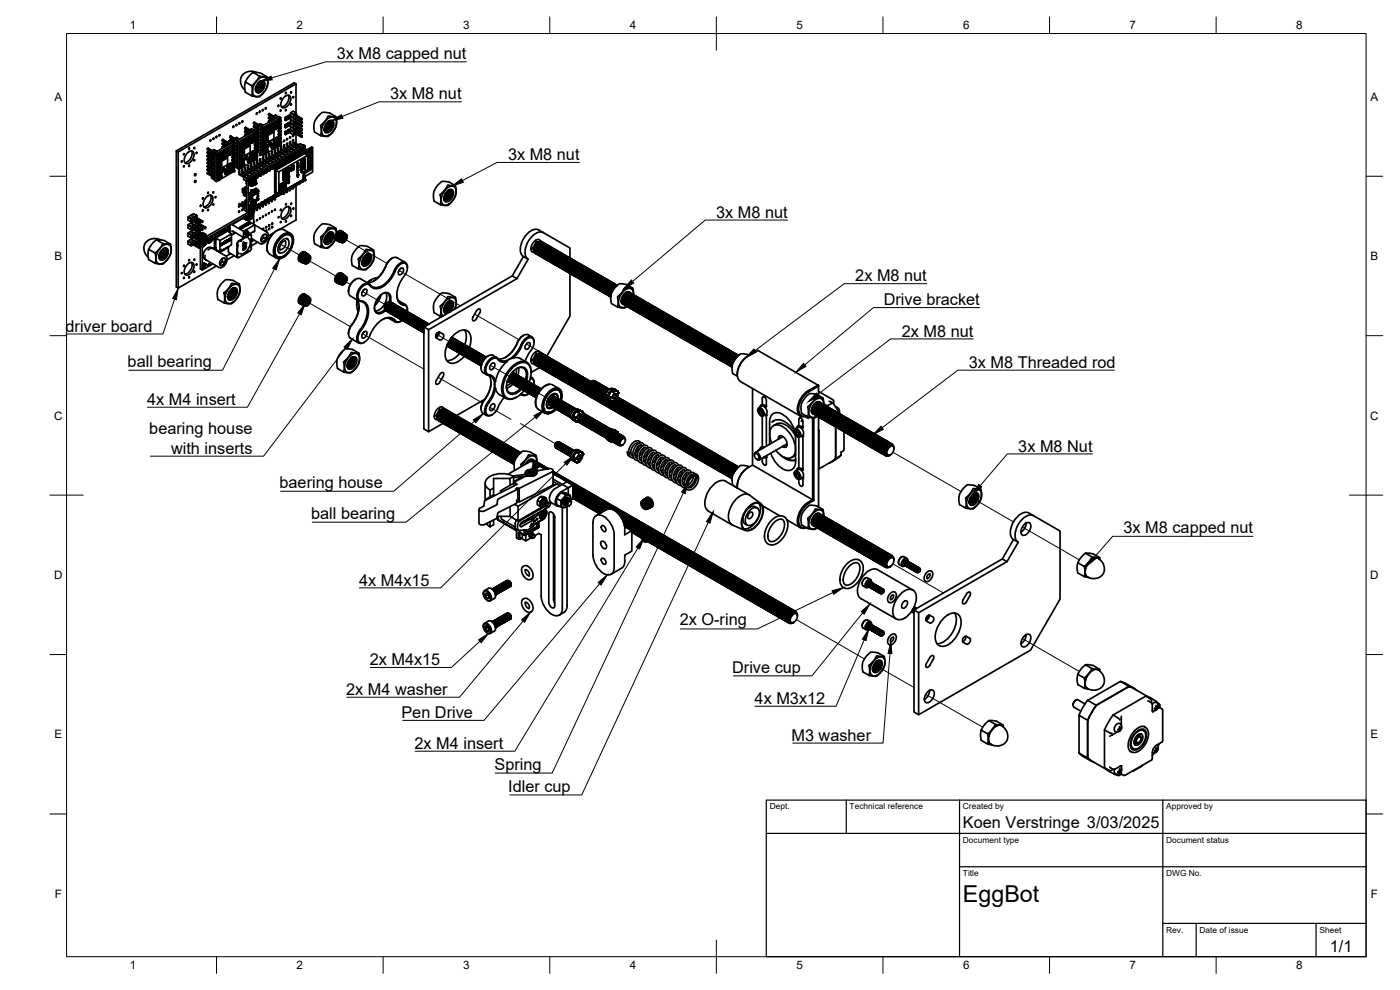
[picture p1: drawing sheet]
<svg xmlns="http://www.w3.org/2000/svg" width="420mm" height="297mm" viewBox="0 0 420 297" stroke-linecap="round" stroke-linejoin="round" font-family="sans-serif">
<defs><g id="words">
<text font-size="7" x="289" y="270.6">EggBot</text>
<g font-size="4.9">
<text x="101.1" y="17.6">3x M8 capped nut</text>
<text x="117.1" y="29.9">3x M8 nut</text>
<text x="152.5" y="48">3x M8 nut</text>
<text x="214.9" y="65.3">3x M8 nut</text>
<text x="256.7" y="84.4">2x M8 nut</text>
<text x="265.2" y="91.6">Drive bracket</text>
<text x="19.7" y="99.5">driver board</text>
<text x="270.6" y="101">2x M8 nut</text>
<text x="38.3" y="110.1">ball bearing</text>
<text x="290.8" y="110.4">3x M8 Threaded rod</text>
<text x="44.2" y="121.5">4x M4 insert</text>
<text x="44.8" y="130.3">bearing house</text>
<text x="51.3" y="136.2">with inserts</text>
<text x="305.6" y="135.5">3x M8 Nut</text>
<text x="83.9" y="146.4">baering house</text>
<text x="93.4" y="155.6">ball bearing</text>
<text x="337.2" y="159.9">3x M8 capped nut</text>
<text x="107.8" y="175.7">4x M4x15</text>
<text x="204" y="187.7">2x O-ring</text>
<text x="111" y="199.6">2x M4x15</text>
<text x="219.7" y="201.8">Drive cup</text>
<text x="103.9" y="208.5">2x M4 washer</text>
<text x="120.5" y="215.4">Pen Drive</text>
<text x="226.5" y="211.2">4x M3x12</text>
<text x="124.4" y="224.7">2x M4 insert</text>
<text x="237.5" y="222.3">M3 washer</text>
<text x="148.4" y="230.9">Spring</text>
<text x="152.5" y="237.5">Idler cup</text>
<text x="289" y="248.5">Koen Verstringe 3/03/2025</text>
<text x="399.1" y="285.7">1/1</text>
</g>
<g font-size="3.5">
<text x="39" y="8.8">1</text>
<text x="89" y="8.8">2</text>
<text x="139" y="8.8">3</text>
<text x="189" y="8.8">4</text>
<text x="239" y="8.8">5</text>
<text x="289" y="8.8">6</text>
<text x="339" y="8.8">7</text>
<text x="389" y="8.8">8</text>
<text x="16.3" y="30.2">A</text>
<text x="411.3" y="30.2">A</text>
<text x="16.3" y="78">B</text>
<text x="411.3" y="78">B</text>
<text x="16.2" y="125.9">C</text>
<text x="411.2" y="125.9">C</text>
<text x="16.2" y="173.7">D</text>
<text x="411.2" y="173.7">D</text>
<text x="16.3" y="221.6">E</text>
<text x="411.3" y="221.6">E</text>
<text x="16.4" y="269.4">F</text>
<text x="411.4" y="269.4">F</text>
<text x="39" y="290.8">1</text>
<text x="89" y="290.8">2</text>
<text x="139" y="290.8">3</text>
<text x="189" y="290.8">4</text>
<text x="239" y="290.8">5</text>
<text x="289" y="290.8">6</text>
<text x="339" y="290.8">7</text>
<text x="389" y="290.8">8</text>
</g>
<g font-size="2.5">
<text x="231" y="242.9">Dept.</text>
<text x="255" y="242.9">Technical reference</text>
<text x="289" y="242.9">Created by</text>
<text x="350" y="242.9">Approved by</text>
<text x="289" y="252.8">Document type</text>
<text x="350" y="252.8">Document status</text>
<text x="289" y="262.9">Title</text>
<text x="350" y="262.9">DWG No.</text>
<text x="350" y="279.9">Rev.</text>
<text x="360" y="279.9">Date of issue</text>
<text x="396" y="279.9">Sheet</text>
</g>
</g></defs>
<!-- layer: Visible -->
<g fill="#000">
<circle cx="85.6" cy="38.1" r=".25"/>
<circle cx="86.3" cy="39.7" r=".25"/>
<circle cx="86.3" cy="37.7" r=".25"/>
<circle cx="70.3" cy="47.9" r=".25"/>
<circle cx="70.3" cy="45.9" r=".25"/>
<circle cx="70.3" cy="44.8" r=".25"/>
<circle cx="70.3" cy="49" r=".25"/>
<circle cx="70.3" cy="46.9" r=".25"/>
<circle cx="70.3" cy="43.8" r=".25"/>
<circle cx="73.3" cy="58" r=".25"/>
<circle cx="73.9" cy="54.3" r=".25"/>
<circle cx="75.2" cy="53.9" r=".25"/>
<circle cx="75.6" cy="59.7" r=".25"/>
<circle cx="76.7" cy="54.2" r=".25"/>
<circle cx="76.7" cy="55.3" r=".25"/>
<circle cx="76.9" cy="55.1" r=".25"/>
<circle cx="77" cy="52.8" r=".25"/>
<circle cx="77.3" cy="57.6" r=".25"/>
<circle cx="78.8" cy="51.8" r=".25"/>
<circle cx="80.6" cy="50.7" r=".25"/>
<circle cx="81.5" cy="59.3" r=".25"/>
<circle cx="82.4" cy="49.7" r=".25"/>
<circle cx="82.4" cy="58.8" r=".25"/>
<circle cx="83.3" cy="58.3" r=".25"/>
<circle cx="84.2" cy="48.7" r=".25"/>
<circle cx="85" cy="52.2" r=".25"/>
<circle cx="85" cy="53.3" r=".25"/>
<circle cx="85" cy="53.6" r=".25"/>
<circle cx="85.1" cy="53.5" r=".25"/>
<circle cx="85.1" cy="53.6" r=".25"/>
<circle cx="85.1" cy="53" r=".25"/>
<circle cx="85.1" cy="51.2" r=".25"/>
<circle cx="85.2" cy="53.5" r=".25"/>
<circle cx="85.2" cy="54" r=".25"/>
<circle cx="85.2" cy="53.3" r=".25"/>
<circle cx="85.2" cy="52" r=".25"/>
<circle cx="85.2" cy="52.7" r=".25"/>
<circle cx="85.2" cy="51.4" r=".25"/>
<circle cx="85.2" cy="51.6" r=".25"/>
<circle cx="85.7" cy="52.2" r=".25"/>
<circle cx="85.7" cy="52.1" r=".25"/>
<circle cx="85.7" cy="51.4" r=".25"/>
<circle cx="85.7" cy="53" r=".25"/>
<circle cx="85.7" cy="53.6" r=".25"/>
<circle cx="85.7" cy="53.2" r=".25"/>
<circle cx="85.8" cy="53.5" r=".25"/>
<circle cx="85.8" cy="52.2" r=".25"/>
<circle cx="85.8" cy="52.6" r=".25"/>
<circle cx="85.8" cy="53.3" r=".25"/>
<circle cx="85.8" cy="52.3" r=".25"/>
<circle cx="85.8" cy="53.6" r=".25"/>
<circle cx="85.8" cy="52" r=".25"/>
<circle cx="85.8" cy="51.2" r=".25"/>
<circle cx="85.8" cy="50.8" r=".25"/>
<circle cx="85.9" cy="52.1" r=".25"/>
<circle cx="85.9" cy="51.9" r=".25"/>
<circle cx="85.9" cy="53.2" r=".25"/>
<circle cx="85.9" cy="52.4" r=".25"/>
<circle cx="85.9" cy="51.5" r=".25"/>
<circle cx="85.9" cy="53.4" r=".25"/>
<circle cx="85.9" cy="52.6" r=".25"/>
<circle cx="85.9" cy="53.1" r=".25"/>
<circle cx="86" cy="47.6" r=".25"/>
<circle cx="86.4" cy="51" r=".25"/>
<circle cx="86.4" cy="50.7" r=".25"/>
<circle cx="86.4" cy="50.8" r=".25"/>
<circle cx="86.4" cy="52.1" r=".25"/>
<circle cx="86.4" cy="51.5" r=".25"/>
<circle cx="86.4" cy="54.1" r=".25"/>
<circle cx="86.4" cy="51.4" r=".25"/>
<circle cx="86.4" cy="54.3" r=".25"/>
<circle cx="86.5" cy="51.8" r=".25"/>
<circle cx="86.5" cy="52.7" r=".25"/>
<circle cx="86.5" cy="50.4" r=".25"/>
<circle cx="86.5" cy="54.9" r=".25"/>
<circle cx="86.5" cy="54.4" r=".25"/>
<circle cx="86.5" cy="52" r=".25"/>
<circle cx="86.5" cy="53.9" r=".25"/>
<circle cx="86.5" cy="50.8" r=".25"/>
<circle cx="86.5" cy="50.6" r=".25"/>
<circle cx="86.6" cy="51.4" r=".25"/>
<circle cx="86.6" cy="51.8" r=".25"/>
<circle cx="86.6" cy="50.4" r=".25"/>
<circle cx="86.6" cy="54.8" r=".25"/>
<circle cx="86.6" cy="52.9" r=".25"/>
<circle cx="86.6" cy="51.2" r=".25"/>
<circle cx="86.6" cy="54.5" r=".25"/>
<circle cx="86.6" cy="53.1" r=".25"/>
<circle cx="86.6" cy="52.6" r=".25"/>
<circle cx="86.6" cy="54.4" r=".25"/>
<circle cx="86.6" cy="53.7" r=".25"/>
<circle cx="86.6" cy="53" r=".25"/>
<circle cx="87.8" cy="46.6" r=".25"/>
<circle cx="89.3" cy="52.5" r=".25"/>
<circle cx="89.3" cy="50.1" r=".25"/>
<circle cx="89.3" cy="52.8" r=".25"/>
<circle cx="89.3" cy="49.6" r=".25"/>
<circle cx="89.4" cy="48.8" r=".25"/>
<circle cx="89.4" cy="49.9" r=".25"/>
<circle cx="89.4" cy="52.4" r=".25"/>
<circle cx="89.4" cy="49.1" r=".25"/>
<circle cx="89.4" cy="52.5" r=".25"/>
<circle cx="89.4" cy="52.3" r=".25"/>
<circle cx="89.4" cy="50.3" r=".25"/>
<circle cx="89.4" cy="50.2" r=".25"/>
<circle cx="89.4" cy="49.5" r=".25"/>
<circle cx="89.4" cy="51" r=".25"/>
<circle cx="89.5" cy="49.3" r=".25"/>
<circle cx="89.6" cy="45.6" r=".25"/>
<circle cx="90.4" cy="51.7" r=".25"/>
<circle cx="90.4" cy="48.5" r=".25"/>
<circle cx="90.6" cy="48.7" r=".25"/>
<circle cx="90.6" cy="51.6" r=".25"/>
<circle cx="90.6" cy="50" r=".25"/>
<circle cx="90.7" cy="49.1" r=".25"/>
<circle cx="90.7" cy="48.8" r=".25"/>
<circle cx="90.7" cy="49.6" r=".25"/>
<circle cx="91.4" cy="44.5" r=".25"/>
<circle cx="61.7" cy="79.2" r=".25"/>
<circle cx="62.4" cy="79.6" r=".25"/>
<circle cx="62.4" cy="79.7" r=".25"/>
<circle cx="62.5" cy="72.9" r=".25"/>
<circle cx="62.5" cy="79.6" r=".25"/>
<circle cx="62.5" cy="79.4" r=".25"/>
<circle cx="62.5" cy="79.5" r=".25"/>
<circle cx="62.6" cy="79.5" r=".25"/>
<circle cx="62.6" cy="79.4" r=".25"/>
<circle cx="62.6" cy="79.6" r=".25"/>
<circle cx="62.7" cy="79.4" r=".25"/>
<circle cx="62.7" cy="79.5" r=".25"/>
<circle cx="62.7" cy="79.3" r=".25"/>
<circle cx="62.8" cy="79.4" r=".25"/>
<circle cx="62.8" cy="79.5" r=".25"/>
<circle cx="62.8" cy="79.3" r=".25"/>
<circle cx="63.6" cy="71" r=".25"/>
<circle cx="64.4" cy="71.7" r=".25"/>
<circle cx="64.4" cy="72" r=".25"/>
<circle cx="64.4" cy="71.5" r=".25"/>
<circle cx="64.4" cy="71.8" r=".25"/>
<circle cx="64.4" cy="74.4" r=".25"/>
<circle cx="64.4" cy="74.5" r=".25"/>
<circle cx="64.4" cy="74.3" r=".25"/>
<circle cx="64.5" cy="71.9" r=".25"/>
<circle cx="64.5" cy="72.1" r=".25"/>
<circle cx="64.5" cy="71.5" r=".25"/>
<circle cx="64.5" cy="74.4" r=".25"/>
<circle cx="64.5" cy="74.3" r=".25"/>
<circle cx="64.5" cy="71.8" r=".25"/>
<circle cx="64.5" cy="74.5" r=".25"/>
<circle cx="64.5" cy="71.6" r=".25"/>
<circle cx="64.5" cy="71.7" r=".25"/>
<circle cx="66.7" cy="78.5" r=".25"/>
<circle cx="66.7" cy="78.6" r=".25"/>
<circle cx="67.5" cy="72.4" r=".25"/>
<circle cx="67.7" cy="72.9" r=".25"/>
<circle cx="67.9" cy="72.4" r=".25"/>
<circle cx="68" cy="72.3" r=".25"/>
<circle cx="68.1" cy="72.4" r=".25"/>
<circle cx="68.1" cy="72.7" r=".25"/>
<circle cx="68.2" cy="72" r=".25"/>
<circle cx="68.3" cy="72" r=".25"/>
<circle cx="68.5" cy="72.3" r=".25"/>
<circle cx="68.5" cy="72.4" r=".25"/>
<circle cx="68.6" cy="72" r=".25"/>
<circle cx="68.7" cy="71.7" r=".25"/>
<circle cx="68.7" cy="72" r=".25"/>
<circle cx="68.7" cy="68.7" r=".25"/>
<circle cx="68.7" cy="68.6" r=".25"/>
<circle cx="68.8" cy="68.6" r=".25"/>
<circle cx="68.8" cy="68.7" r=".25"/>
<circle cx="68.9" cy="72.2" r=".25"/>
<circle cx="68.9" cy="71.8" r=".25"/>
<circle cx="69.1" cy="71.8" r=".25"/>
<circle cx="69.1" cy="71.5" r=".25"/>
<circle cx="72.2" cy="72.4" r=".25"/>
<circle cx="72.4" cy="68" r=".25"/>
<circle cx="72.9" cy="67.9" r=".25"/>
<circle cx="72.9" cy="74.8" r=".25"/>
<circle cx="72.9" cy="73.4" r=".25"/>
<circle cx="72.9" cy="73.3" r=".25"/>
<circle cx="72.9" cy="75" r=".25"/>
<circle cx="73.1" cy="73.4" r=".25"/>
<circle cx="73.1" cy="73.2" r=".25"/>
<circle cx="73.2" cy="67.8" r=".25"/>
<circle cx="73.5" cy="70.2" r=".25"/>
<circle cx="73.5" cy="69.2" r=".25"/>
<circle cx="73.6" cy="65.5" r=".25"/>
<circle cx="73.6" cy="70.3" r=".25"/>
<circle cx="73.7" cy="65.8" r=".25"/>
<circle cx="73.7" cy="74.1" r=".25"/>
<circle cx="73.7" cy="65.7" r=".25"/>
<circle cx="73.8" cy="72.9" r=".25"/>
<circle cx="74.1" cy="70.4" r=".25"/>
<circle cx="74.1" cy="69.4" r=".25"/>
<circle cx="74.2" cy="65.1" r=".25"/>
<circle cx="74.2" cy="65.6" r=".25"/>
<circle cx="74.2" cy="65.5" r=".25"/>
<circle cx="74.2" cy="67" r=".25"/>
<circle cx="74.3" cy="65.1" r=".25"/>
<circle cx="74.3" cy="75.3" r=".25"/>
<circle cx="74.4" cy="67.4" r=".25"/>
<circle cx="74.4" cy="65" r=".25"/>
<circle cx="74.4" cy="69.7" r=".25"/>
<circle cx="74.5" cy="65" r=".25"/>
<circle cx="74.5" cy="64.9" r=".25"/>
<circle cx="74.6" cy="67.2" r=".25"/>
<circle cx="74.8" cy="65.8" r=".25"/>
<circle cx="74.8" cy="65.9" r=".25"/>
<circle cx="74.9" cy="67.1" r=".25"/>
<circle cx="75" cy="65.5" r=".25"/>
<circle cx="75" cy="74" r=".25"/>
<circle cx="75.1" cy="65.5" r=".25"/>
<circle cx="75.2" cy="62.9" r=".25"/>
<circle cx="75.2" cy="65.7" r=".25"/>
<circle cx="75.4" cy="61.1" r=".25"/>
<circle cx="76" cy="63.7" r=".25"/>
<circle cx="76.7" cy="62.2" r=".25"/>
<circle cx="76.7" cy="61.1" r=".25"/>
<circle cx="76.9" cy="62" r=".25"/>
<circle cx="77" cy="61.9" r=".25"/>
<circle cx="77.9" cy="61.4" r=".25"/>
<circle cx="79.1" cy="71.4" r=".25"/>
<circle cx="79.1" cy="71.3" r=".25"/>
<circle cx="79.7" cy="60.4" r=".25"/>
<circle cx="90.5" cy="78.6" r=".25"/>
<circle cx="101.5" cy="72.3" r=".25"/>
<circle cx="90.5" cy="91.3" r=".25"/>
<circle cx="101.5" cy="84.9" r=".25"/>
<circle cx="182.4" cy="119.1" r=".25"/>
<circle cx="182.4" cy="119.3" r=".25"/>
<circle cx="182.4" cy="119.2" r=".25"/>
<circle cx="182.4" cy="119" r=".25"/>
<circle cx="182.5" cy="118.9" r=".25"/>
<circle cx="182.5" cy="119.4" r=".25"/>
<circle cx="182.5" cy="119.5" r=".25"/>
<circle cx="182.5" cy="118.8" r=".25"/>
<circle cx="182.5" cy="118.7" r=".25"/>
<circle cx="182.5" cy="119.6" r=".25"/>
<circle cx="182.5" cy="118.6" r=".25"/>
<circle cx="182.5" cy="119.7" r=".25"/>
<circle cx="182.6" cy="119.7" r=".25"/>
<circle cx="182.6" cy="118.4" r=".25"/>
<circle cx="182.6" cy="118.6" r=".25"/>
<circle cx="182.6" cy="118.3" r=".25"/>
<circle cx="182.6" cy="119.8" r=".25"/>
<circle cx="182.6" cy="118.5" r=".25"/>
<circle cx="182.6" cy="118.2" r=".25"/>
<circle cx="182.7" cy="118.2" r=".25"/>
<circle cx="182.7" cy="118.1" r=".25"/>
<circle cx="182.8" cy="119.9" r=".25"/>
<circle cx="182.8" cy="118" r=".25"/>
<circle cx="182.8" cy="120" r=".25"/>
<circle cx="182.8" cy="117.9" r=".25"/>
<circle cx="182.8" cy="118.1" r=".25"/>
<circle cx="182.8" cy="116.8" r=".25"/>
<circle cx="182.9" cy="117.8" r=".25"/>
<circle cx="182.9" cy="117.9" r=".25"/>
<circle cx="183" cy="117.8" r=".25"/>
<circle cx="183" cy="119.5" r=".25"/>
<circle cx="183.1" cy="119.1" r=".25"/>
<circle cx="183.1" cy="117.5" r=".25"/>
<circle cx="183.1" cy="119.2" r=".25"/>
<circle cx="183.2" cy="117.5" r=".25"/>
<circle cx="183.2" cy="117.4" r=".25"/>
<circle cx="183.3" cy="117.3" r=".25"/>
<circle cx="183.3" cy="117.4" r=".25"/>
<circle cx="183.4" cy="117.2" r=".25"/>
<circle cx="183.5" cy="117.2" r=".25"/>
<circle cx="183.5" cy="117.1" r=".25"/>
<circle cx="183.6" cy="117.1" r=".25"/>
<circle cx="183.7" cy="117" r=".25"/>
<circle cx="183.8" cy="117" r=".25"/>
<circle cx="183.9" cy="116.9" r=".25"/>
<circle cx="183.9" cy="117.6" r=".25"/>
<circle cx="184" cy="116.9" r=".25"/>
<circle cx="184" cy="117.5" r=".25"/>
<circle cx="184.1" cy="116.9" r=".25"/>
<circle cx="184.2" cy="116.8" r=".25"/>
<circle cx="184.3" cy="116.8" r=".25"/>
<circle cx="184.4" cy="116.9" r=".25"/>
<circle cx="184.5" cy="116.9" r=".25"/>
<circle cx="184.6" cy="116.9" r=".25"/>
<circle cx="185.1" cy="117.3" r=".25"/>
<circle cx="185.2" cy="117.3" r=".25"/>
<circle cx="185.3" cy="117.4" r=".25"/>
<circle cx="185.4" cy="117.7" r=".25"/>
<circle cx="185.5" cy="117.8" r=".25"/>
<circle cx="185.5" cy="117.9" r=".25"/>
<circle cx="185.5" cy="118" r=".25"/>
<circle cx="164.5" cy="122.4" r=".25"/>
<circle cx="171.8" cy="125.2" r=".25"/>
<circle cx="171.8" cy="125.4" r=".25"/>
<circle cx="171.8" cy="137.5" r=".25"/>
<circle cx="171.8" cy="125.3" r=".25"/>
<circle cx="171.8" cy="137.4" r=".25"/>
<circle cx="171.8" cy="137.7" r=".25"/>
<circle cx="171.9" cy="125.6" r=".25"/>
<circle cx="171.9" cy="137.3" r=".25"/>
<circle cx="171.9" cy="125.5" r=".25"/>
<circle cx="171.9" cy="137.7" r=".25"/>
<circle cx="171.9" cy="125" r=".25"/>
<circle cx="171.9" cy="124.9" r=".25"/>
<circle cx="171.9" cy="137.1" r=".25"/>
<circle cx="171.9" cy="137.2" r=".25"/>
<circle cx="171.9" cy="137.9" r=".25"/>
<circle cx="171.9" cy="124.8" r=".25"/>
<circle cx="171.9" cy="125.7" r=".25"/>
<circle cx="171.9" cy="137" r=".25"/>
<circle cx="171.9" cy="138" r=".25"/>
<circle cx="171.9" cy="124.7" r=".25"/>
<circle cx="171.9" cy="125.8" r=".25"/>
<circle cx="172" cy="124.9" r=".25"/>
<circle cx="172" cy="124.6" r=".25"/>
<circle cx="172" cy="125.8" r=".25"/>
<circle cx="172" cy="138.1" r=".25"/>
<circle cx="172" cy="137" r=".25"/>
<circle cx="172" cy="136.8" r=".25"/>
<circle cx="172" cy="124.5" r=".25"/>
<circle cx="172" cy="124.8" r=".25"/>
<circle cx="172" cy="125.9" r=".25"/>
<circle cx="172" cy="138.2" r=".25"/>
<circle cx="172" cy="136.7" r=".25"/>
<circle cx="172" cy="136.9" r=".25"/>
<circle cx="172" cy="124.4" r=".25"/>
<circle cx="172" cy="136.6" r=".25"/>
<circle cx="172.1" cy="138.2" r=".25"/>
<circle cx="172.1" cy="124.3" r=".25"/>
<circle cx="172.1" cy="126" r=".25"/>
<circle cx="172.1" cy="136.6" r=".25"/>
<circle cx="172.1" cy="136.5" r=".25"/>
<circle cx="172.2" cy="136.4" r=".25"/>
<circle cx="172.2" cy="138.3" r=".25"/>
<circle cx="172.2" cy="124.1" r=".25"/>
<circle cx="172.2" cy="126.1" r=".25"/>
<circle cx="172.2" cy="124.3" r=".25"/>
<circle cx="172.2" cy="136.3" r=".25"/>
<circle cx="172.2" cy="124.2" r=".25"/>
<circle cx="172.2" cy="122.9" r=".25"/>
<circle cx="172.2" cy="135.2" r=".25"/>
<circle cx="172.3" cy="136.2" r=".25"/>
<circle cx="172.3" cy="136.1" r=".25"/>
<circle cx="172.3" cy="123.9" r=".25"/>
<circle cx="172.3" cy="123.8" r=".25"/>
<circle cx="172.4" cy="123.9" r=".25"/>
<circle cx="172.4" cy="123.8" r=".25"/>
<circle cx="172.4" cy="136.2" r=".25"/>
<circle cx="172.4" cy="123.7" r=".25"/>
<circle cx="172.4" cy="125.5" r=".25"/>
<circle cx="172.5" cy="137.5" r=".25"/>
<circle cx="172.5" cy="125.3" r=".25"/>
<circle cx="172.5" cy="123.6" r=".25"/>
<circle cx="172.5" cy="125.1" r=".25"/>
<circle cx="172.5" cy="123.7" r=".25"/>
<circle cx="172.6" cy="123.6" r=".25"/>
<circle cx="172.6" cy="135.9" r=".25"/>
<circle cx="172.6" cy="123.5" r=".25"/>
<circle cx="172.6" cy="135.8" r=".25"/>
<circle cx="172.7" cy="135.8" r=".25"/>
<circle cx="172.7" cy="135.7" r=".25"/>
<circle cx="172.7" cy="123.4" r=".25"/>
<circle cx="172.7" cy="123.5" r=".25"/>
<circle cx="172.7" cy="135.6" r=".25"/>
<circle cx="172.8" cy="126.4" r=".25"/>
<circle cx="172.8" cy="138.7" r=".25"/>
<circle cx="172.8" cy="123.3" r=".25"/>
<circle cx="172.8" cy="123.4" r=".25"/>
<circle cx="172.8" cy="126.5" r=".25"/>
<circle cx="172.8" cy="135.5" r=".25"/>
<circle cx="172.9" cy="135.6" r=".25"/>
<circle cx="172.9" cy="123.4" r=".25"/>
<circle cx="172.9" cy="138.7" r=".25"/>
<circle cx="172.9" cy="123.3" r=".25"/>
<circle cx="172.9" cy="126.5" r=".25"/>
<circle cx="172.9" cy="135.5" r=".25"/>
<circle cx="172.9" cy="123.2" r=".25"/>
<circle cx="173" cy="135.5" r=".25"/>
<circle cx="173" cy="135.4" r=".25"/>
<circle cx="173" cy="123.2" r=".25"/>
<circle cx="173.1" cy="135.4" r=".25"/>
<circle cx="173.1" cy="123.1" r=".25"/>
<circle cx="173.2" cy="135.3" r=".25"/>
<circle cx="173.2" cy="123.1" r=".25"/>
<circle cx="173.2" cy="123" r=".25"/>
<circle cx="173.3" cy="123" r=".25"/>
<circle cx="173.3" cy="135.3" r=".25"/>
<circle cx="173.3" cy="123.7" r=".25"/>
<circle cx="173.3" cy="136" r=".25"/>
<circle cx="173.4" cy="123" r=".25"/>
<circle cx="173.4" cy="135.3" r=".25"/>
<circle cx="173.4" cy="126.5" r=".25"/>
<circle cx="173.4" cy="138.7" r=".25"/>
<circle cx="173.4" cy="123.7" r=".25"/>
<circle cx="173.4" cy="135.9" r=".25"/>
<circle cx="173.4" cy="135.2" r=".25"/>
<circle cx="173.5" cy="126.5" r=".25"/>
<circle cx="173.5" cy="138.7" r=".25"/>
<circle cx="173.5" cy="123" r=".25"/>
<circle cx="173.5" cy="126.4" r=".25"/>
<circle cx="173.5" cy="135.2" r=".25"/>
<circle cx="173.5" cy="138.6" r=".25"/>
<circle cx="173.6" cy="135.2" r=".25"/>
<circle cx="173.6" cy="123" r=".25"/>
<circle cx="173.7" cy="123" r=".25"/>
<circle cx="173.7" cy="135.2" r=".25"/>
<circle cx="173.7" cy="126.3" r=".25"/>
<circle cx="173.7" cy="138.6" r=".25"/>
<circle cx="173.8" cy="123" r=".25"/>
<circle cx="173.8" cy="135.2" r=".25"/>
<circle cx="173.8" cy="135.3" r=".25"/>
<circle cx="173.9" cy="135.3" r=".25"/>
<circle cx="173.9" cy="123" r=".25"/>
<circle cx="174.5" cy="123.4" r=".25"/>
<circle cx="174.5" cy="135.7" r=".25"/>
<circle cx="174.6" cy="123.5" r=".25"/>
<circle cx="174.6" cy="135.7" r=".25"/>
<circle cx="174.7" cy="123.6" r=".25"/>
<circle cx="174.8" cy="136" r=".25"/>
<circle cx="174.9" cy="123.9" r=".25"/>
<circle cx="174.9" cy="124" r=".25"/>
<circle cx="174.9" cy="136.2" r=".25"/>
<circle cx="174.9" cy="136.3" r=".25"/>
<circle cx="174.9" cy="124.1" r=".25"/>
<circle cx="174.9" cy="136.4" r=".25"/>
<circle cx="182.5" cy="131.7" r=".25"/>
<circle cx="182.5" cy="131.8" r=".25"/>
<circle cx="182.5" cy="131.9" r=".25"/>
<circle cx="182.6" cy="132" r=".25"/>
<circle cx="182.6" cy="132.1" r=".25"/>
<circle cx="182.7" cy="132.1" r=".25"/>
<circle cx="182.8" cy="132.2" r=".25"/>
<circle cx="183.4" cy="132.5" r=".25"/>
<circle cx="183.4" cy="120.3" r=".25"/>
<circle cx="183.4" cy="132.6" r=".25"/>
<circle cx="183.5" cy="132.6" r=".25"/>
<circle cx="183.5" cy="120.3" r=".25"/>
<circle cx="183.8" cy="120.4" r=".25"/>
<circle cx="184" cy="129.1" r=".25"/>
<circle cx="184" cy="132.6" r=".25"/>
<circle cx="184.1" cy="120.3" r=".25"/>
<circle cx="184.1" cy="129.1" r=".25"/>
<circle cx="184.2" cy="129.1" r=".25"/>
<circle cx="184.3" cy="129.1" r=".25"/>
<circle cx="184.3" cy="120.2" r=".25"/>
<circle cx="184.4" cy="129.1" r=".25"/>
<circle cx="184.6" cy="129.2" r=".25"/>
<circle cx="185.1" cy="129.5" r=".25"/>
<circle cx="185.2" cy="129.5" r=".25"/>
<circle cx="185.2" cy="129.6" r=".25"/>
<circle cx="185.3" cy="129.7" r=".25"/>
<circle cx="157.3" cy="156.7" r=".25"/>
<circle cx="157.8" cy="142.8" r=".25"/>
<circle cx="157.9" cy="142.8" r=".25"/>
<circle cx="159.4" cy="142.6" r=".25"/>
<circle cx="159.5" cy="157.5" r=".25"/>
<circle cx="162.5" cy="153.8" r=".25"/>
<circle cx="162.5" cy="154.6" r=".25"/>
<circle cx="163.6" cy="151.9" r=".25"/>
<circle cx="169" cy="151.1" r=".25"/>
<circle cx="185.5" cy="154.1" r=".25"/>
<circle cx="193.6" cy="149.7" r=".25"/>
<circle cx="193.6" cy="159.5" r=".25"/>
<circle cx="195.1" cy="152.3" r=".25"/>
<circle cx="153.2" cy="175.9" r=".25"/>
<circle cx="195.1" cy="162.1" r=".25"/>
<circle cx="153.2" cy="185.7" r=".25"/>
<circle cx="274.3" cy="182.2" r=".25"/>
</g>
<g fill="none" stroke="#000" stroke-width=".51">
<path d="M70.1 37.9l.1 .2-.3 .2zM71 37.3l.1 .3-.3 .1zM71.9 36.8l.1 .3-.3 .1zM72.7 36.3l.2 .3-.3 .1zM73.4 39.6l1.1 .7M73.4 38.6l1.4 .8M73.5 39.4l1.2 .7M73.5 38.3l1.3 .8M73.7 39.2l1.1 .7M73.7 38.2l1.3 .8M73.8 39.3l-.3 .1v.3M73.8 38.2l-.3 .1v.4"/>
<path d="M74.9 39l.6-.3 .9 .5-.6 .3zM74.9 39l-.1 .3M75.5 39.7l-.7-.4 .1 .7M75.6 25.7l-2-1.1-.2 1.4 .2 1.7 2 1.1M75.6 25.7l.2 1.7-.2 1.4M75.9 21.7a7.5 7.5 0 0 0-2.3 2.9M76.1 38.1l1.3 .8M76.1 37.1l1.3 .7M76.1 38.9l.4 .2M76.1 37.9l1.4 .7M76.1 36.8l1.4 .8M76.3 38.7l1.1 .7"/>
<path d="M76.3 37.7l1.1 .6M76.3 36.7l1.3 .7M76.4 38.8l-.3 .2M76.4 37.7l-.3 .2 .1 .3M76.4 36.7l-.3 .1 .1 .3M76.5 39.1l.6 .3M76.5 39.1l-5.3 3.1M76.7 39.9l.4 .3-.2 .1M76.8 40l-.3 .1 .1 .3M77 21.7a3.2 3.2 0 0 0-4.1 .7 3.2 3.2 0 0 0 .2 4.2l.4 .4M77.1 33.9l.1 .3-.3 .1zM77.1 39.4v.8"/>
<path d="M77.1 39.4l-5.4 3.1M77.1 39.5l.4 .2M77.1 39.7l.3 .2M77.3 24a1.65 1.65 0 0 1 1.6-.9 1.65 1.65 0 0 1 1.4 1.1 4.4 4.4 0 0 1-3.4 4.8 2.06 2.06 0 0 1-.8-3.1zM77.5 24.9l-.7 1.3 .6-1.2M77.6 24.8l-.2 .7-.7 .8M77.6 37.5l.6-.4 .9 .5-.7 .4zM77.6 39.5l-.2 1 .9 .5v-.7l-.9-.5M77.6 38.5l-.2 1 .9 .5v-.7l-.9-.5M77.6 37.5l-.2 .9 .9 .6v-.8l-.9-.5M77.7 24.7a1.03 1.03 0 0 1 1.4-.4 1.03 1.03 0 0 1 .3 1.5 2.02 2.02 0 0 1-2.5 1.9l-.2-1.2 .3-1zM77.9 22.8a7.3 7.3 0 0 1-2.3 2.9"/>
<path d="M77.9 25.2l-.7 1.3M77.9 33.4l.2 .2-.3 .2zM78 24.5a2.23 2.23 0 0 1-1.3 2.3 2.35 2.35 0 0 0 1.2-2.3M78 24.4a1.1 1.1 0 0 1 1.3 .4 1.1 1.1 0 0 1-.1 1.4l-.6 1M78.2 24.4a1.73 1.73 0 0 1 .2 2.7l-.9 .8a2.86 2.86 0 0 0 1.8-3.1M78.2 24.4a1.95 1.95 0 0 1-1.4 2.7 2.05 2.05 0 0 0 1.4-2.7zM78.3 38.1l.5 .3v8.3l-.5-.3zM78.3 25.5l-.7 1.2M78.4 26.6a.87 .87 0 0 1-.8 .8 .87 .87 0 0 1-.9-.7M78.5 24.4a1.67 1.67 0 0 1-.1 2.2M78.8 25.7l-.8 1.3M78.9 32.9l.1 .2-.3 .2z"/>
<path d="M78.9 25.5l-.5 1.1M79.1 39.9l.4 .2M79.1 38.8l.4 .3M79.2 39.6l.3 .2M79.2 38.6l.3 .2M79.4 39.5l.4 .2M79.4 38.4l.4 .3M79.5 39.5l-.3 .1v.3M79.5 38.5l-.3 .1v.3M79.5 39.8l.2 .1M79.5 38.8l.2 .1M79.5 38.8v.3"/>
<path d="M79.5 39.8v.3M79.5 39.1h.2M79.6 39.6l-.2-.3-.3 .3v.4h.3M79.6 38.5l-.2-.2-.3 .2v.4h.3M79.7 32.3l.2 .3-.3 .1zM79.8 39.7l-.1 .4 .2-.3M79.8 38.7l-.1 .4 .5-.5 .4 .2-.4 .3-.3-.3 .3 .3 .4-.2v.5l-.4 .1v-.4l-.3-.2v.5l.3 .3-.3-.2 .7-.1-.4 .3M79.8 39.7l-.3 .1M79.8 38.7l-.3 .1M80.1 38l.2 .5M80.2 23.1l-2-1.2-2.3-.2 2 1.1 2.3 .3a4.9 4.9 0 0 1-2.6 5.9l-2-.2M80.2 40h.1l-.1 .3"/>
<path d="M80.3 38.1v.4M80.3 40l-.1 .3v-.3M80.3 38l.5-.2v.4l-.4 .2zM80.4 39.9l.2-.1-.2 .1v.3M80.6 36.5l.2 .1M80.6 35.5l1.1 .6M80.6 34.5l1.3 .7M80.6 38.8l-.4 .2M80.6 39.8l-.1 .4v-.3M80.6 36.3l.4 .2M80.6 35.3l1.3 .7M80.6 34.2l1.4 .8"/>
<path d="M80.6 38.9l.5 .1-.1 .4v-.3l-.4-.2v.4l.4 .1M80.6 39.7h.2l-.2 .3M80.7 38.8l.4-.2 .3 .2v.3l-.3 .3v-.4zM80.8 36.1l.4 .3M80.8 35.1l1.1 .6M80.8 34.1l1.3 .7M80.8 39.7l-.1 .4v-.3M80.9 39.6h.1l-.1 .3M80.9 39.9h-.1M80.9 39.9h.1M80.9 36.2l-.3 .1 .1 .3M80.9 35.1l-.3 .2 .1 .3"/>
<path d="M80.9 34.1l-.3 .1 .1 .3M80.9 37.7l-.6 .4-.2-.1 .6-.4 .2 .1v.4l-.1-.3-.4 .2-.1 .5M81 37.6l.4-.2 .3 .2-.3 .1zM81 37.6l.4 .1M81 38.1l.7 .2-.3 .1zM81 39.6l-.1 .3v-.2M81.1 39.5l.2-.1-.2 .4M81.1 39.8h-.1M81.1 39.8h.1M81.3 39.4l-.1 .4v-.3M81.3 39.3h.2l-.2 .3M81.3 39.6v.1"/>
<path d="M81.3 39.6l.1 .1M81.5 39.3l-.1 .4v-.3M81.6 38.7l-.4-.2 .4 .2v.4l-.2-.3-.4 .3M81.6 39.2h.1l-.1 .3M81.6 39.5h-.1M81.6 39.5h.1M81.7 37.6l-.3 .3v.4l-.4-.2v-.4l.4 .2 .3-.2v.4l-.3 .3M81.7 39.4l.5 .2v2l-1.7 1.1-.5-.4M81.7 39.2l-.1 .3v-.2M81.8 37.1v.7l.6 .4v-.7M82 38.1l.4 .2M82 38.7l.7 .1-.3 .2z"/>
<path d="M82 39.5h.1M82 34.9l.7-.4 .8 .5-.6 .4zM82 34.9l-.1 .2M82.1 39.4h-.2M82.1 38l.3 .3 .3-.2M82.2 39.6l-1.7 1-.5-.2 .2-.1M82.6 35.6l-.7-.5 .1 .8M82.7 38.1h.1M82.7 38.1l-.3 .3v.4l-.4-.1v-.5l.4 .2 .3-.2v.5l-.3 .3M82.8 38.1l.1 .5zM82.8 36.5l.3-.1 .6 .4-.2 .1zM82.9 37.9v.9l-.2-.1"/>
<path d="M82.9 38.6l.5-.3v.3l-.5 .2M83.4 37.7l-.5 .4 .5-.2v.4l-.5 .3M83.6 31.6l.1 .1-.2 .2zM83.6 39.4l.5 .2v-.3l.1 .1M83.6 38.3l.5 .3M83.6 36.2l.5 .3M83.7 38.1l.4 .2M83.7 36l.4 .2M83.7 36.8v.7l-.2 .1v-.7l-.8 .5-.7-.4 .8-.5 .7 .4v.7l-.8 .5v-.7l-.3 .1-.6-.4 .2-.1 .7 .4v.7l-.3 .1M83.7 37l.4 .2M83.7 37.3l.4 .2M83.7 37.3h.1"/>
<path d="M83.7 36.8l.3-.1 .1 .3M83.9 37.4h-.2M83.9 40l.4 .2-.2 .2-.4-.3M83.9 38.9l.4 .3-.2 .1-.4-.2M83.9 37.9l.4 .2-.2 .2M83.9 36.9l.4 .2-.2 .1M83.9 35.8l.4 .3-.2 .1M84 35.9l-.3 .1v.3M84 36.9l-.3 .1M84 37.9l-.3 .1v.4M84 39l-.3 .1v.3M84.1 36.5h.1v.6"/>
<path d="M84.1 37.5h.1l.2 .8M84.1 38.6h.1l.2 .7M84.1 39.6h.1l.2 .8M84.1 36.2v.3M84.1 37.2v.3M84.1 38.3v.3M84.1 38.3l.1 .1M84.1 37.2l.1 .1M84.1 36.2l.1 .1M84.1 35.9l-.2-.2-.3 .2v.4h.3M84.1 39l-.2-.2-.3 .2v.4h.3M84.1 38l-.2-.2-.3 .2v.4h.3"/>
<path d="M84.2 29.4l.2 .1-.3 .2zM84.2 33l.2 .1-.3 .3zM84.2 39.4l.2-.1-.2 .3zM84.2 38.4l.2-.1-.2 .3zM84.2 37.3h.2l-.2 .2zM84.2 36.3l.2-.1-.2 .3zM84.2 35.3l-.5-.3-5.4 3.1M84.2 35.3l.2 .9M84.2 35.3l-5.4 3.1M84.3 37.1l.1 .2M85.4 29a1.06 1.06 0 0 1 1.4-.3 1.06 1.06 0 0 1 .4 1.4l-.7 1.4a1.14 1.14 0 0 1-1.2 .9 1.14 1.14 0 0 1-1-1.1l.2-.9zM85.6 37.4l.1 .9"/>
<path d="M85.6 37.4l.5-.1v.7l-.4 .2M85.6 37.4l.1 .2M85.6 39.5l.5-.2v.7l-.4 .4M85.6 39.5v.7M85.6 39.5l.1 .2M85.6 35.9l.1 .2M85.6 35.2v.7M85.6 35.2l.1 .2M85.6 35.9h.1M85.7 38.3h.1M85.7 38.2v.1M85.7 37.6v.6"/>
<path d="M85.7 39.7v.6M85.7 36v.1M85.7 35.4v.6M85.8 32.9l.1 .1-.2 .2zM85.8 27.8h.1l-.2 .3zM86.1 38l-.4 .3M86.1 37.4l-.4 .2M86.1 39.4l-.4 .3M86.1 35.2l.1 .6-.5 .2M86.2 35.8l-.5 .3M86.2 35.2l-.2-.2-.4 .2M86.2 35.2l-.5 .2"/>
<path d="M86.4 35.5l.1 .2M86.4 34.8v.7M86.4 34.8l.6-.1v.6l-.5 .3M86.4 34.8l.1 .8M86.4 35.5h.1M86.5 37.7l-.2-.7 .2 .9M86.5 39.8l-.2-.8 .2 .9M86.5 35.6v.1M86.5 35l.5-.2zM86.5 28.6a2.76 2.76 0 0 1-2 3.5M86.9 36.9l-.1-.2-.5 .3M86.9 39v.6l-.4 .3"/>
<path d="M86.9 37.5l-.4 .4M86.9 36.9v.6l-.4 .4M86.9 39.6l-.4 .3M86.9 39l-.1-.2-.5 .2M86.9 36.9l-.4 .3M86.9 39l-.4 .2 .4-.2M86.9 35.3l-.4 .4M87.2 39.1l.9 .5M87.2 38.1l.9 .5M87.2 37l.9 .6M87.2 36l.9 .5M87.2 35l.9 .5"/>
<path d="M87.2 33.9l.9 .5M87.3 39l-.1 .9 .9 .6M87.3 37.9l-.1 1 .9 .5M87.3 36.9l-.1 1 .9 .5M87.3 35.9l-.1 .9 .9 .6M87.3 34.8l-.1 1 .9 .5M87.3 33.8l.9 .5M87.4 27.6l.1 .1-.2 .2zM87.4 31.2l.1 .1-.2 .3zM88 29l.2 .1-.3 .3zM88.4 39.7l.2-.1 2.1 1.2-.2 .4-2.1-1.2zM88.4 37.7l.2-.2 2.1 1.2-.2 .4-2.1-1.2z"/>
<path d="M88.4 38.7l.2-.1 2.1 1.2-.2 .3-2.1-1.1zM88.4 34.6l2.1 1.1 .2-.1-2.1-1.2-.2 .2v.2l2.1 1.2 .2-.4M88.4 36.6l2.1 1.2 .2-.1-2.1-1.2-.2 .1v.3l2.1 1.2 .2-.4M88.4 35.6l2.1 1.2 .2-.2M88.4 39.7l2.1 1.2M88.4 37.7l2.1 1.1M88.4 38.7l2.1 1.2M88.8 25.2v8.7M88.9 33.9l-.9-.5-.8 .5v.9l.9 .5M89 34.6l-.1-.7-.8 .5v6.1l.7-.3M89 35.1v.6M89 36.2v.5"/>
<path d="M89 37.2v.5M89 38.2v.6M89 39.3v.5M90.5 38.8l.1 .1M90.5 39.9h.1M90.6 38.9l-.1 .2M90.6 39.9l-.1 .2M90.6 35.8l-.1 .2M90.6 37.9l-.1 .2M90.6 36.8v.2M90.7 36.6l-2.1-1.1-.2 .1v.2l2.1 1.2M90.7 38.7l-.1 .3"/>
<path d="M90.7 39.8l-.1 .3M90.7 35.7l-.1 .2M90.7 36.6l-.2 .4M90.7 36.8h-.2v.2M90.7 37.8l-.1 .2M90.7 38.8l-.1 .1M90.7 39.9h-.1M97.4 39a2.26 2.26 0 0 0 1.6-2.7 2.22 2.22 0 0 1-1.6 2.7M97.7 39.7h.1M97.8 36.2a1.88 1.88 0 0 1 3-.5 4.2 4.2 0 0 1-3 5.2 1.56 1.56 0 0 1-1.2-2.3l.4-1.2zM97.9 37.2l-.2 .3M98.4 36.6a1.04 1.04 0 0 1 1.4-.4 1.04 1.04 0 0 1 .4 1.4l-.7 1.4a1.12 1.12 0 0 1-1.2 .8 1.12 1.12 0 0 1-1-1l.2-1z"/>
<path d="M98.4 36.8l-.8 1.3M98.4 36.5l-.3 1-.7 .8M98.5 34.9l2.3 .1a4.9 4.9 0 0 1-2.5 5.9l-2.1-.2 .2-1.8-.2-1.2 1.4-1.4zM98.5 36.5a2.62 2.62 0 0 1-1.2 1.9M98.7 36.3a.91 .91 0 0 1 1.1 .3 .91 .91 0 0 1 0 1.1l-.1 .3a1.6 1.6 0 0 1-2.2 1.2l-.2-.5M98.7 37l-.7 1.3M98.8 36.3a2.42 2.42 0 0 1-1.5 2.4l.2 .7 .3 .3M98.8 36.3a2.84 2.84 0 0 1-1.5 2.6l.5 .8M98.8 36.3a.89 .89 0 0 1 .8 .6 .89 .89 0 0 1-.2 .9 1.9 1.9 0 0 1-1.9 1.4 2.03 2.03 0 0 0 1.7-2.9M99.1 37.2l-.8 1.3M99.4 37.4l-.7 1.3M99.9 37.1l-.3 1.1-.8 .9"/>
<path d="M100.8 35l-1.9-1.1a2.76 2.76 0 0 0-3.8 1.5l-.7 1.1-.2 .8 .2 2.3 1.9 1.1M52.9 45.3v40.8l.6 .3 11.5-6.6M52.9 45.3l35.4-20.4 .5 .3-35.3 20.4zM53.5 45.6v40.8M54.5 48.3l.2 .1-.3 .3zM55.2 49.8h.1l-.2 .3zM55.2 46.1l.1 .1-.2 .3zM56.4 45.8a1.06 1.06 0 0 1 1.4-.4 1.06 1.06 0 0 1 .4 1.4l-.7 1.4a1.14 1.14 0 0 1-1.2 .9 1.14 1.14 0 0 1-1-1l.2-1zM56.8 49.6l.1 .1-.2 .2zM56.8 44.5h.1l-.2 .3zM57.5 45.3a2.76 2.76 0 0 1-2 3.5M58.3 47.9l.2 .1-.3 .3z"/>
<path d="M58.3 44.3l.2 .1-.3 .2zM59 45.7l.1 .1-.2 .3zM60.9 59.4l.1 .1-.2 .2zM62 59a1.06 1.06 0 0 1 1.5-.3 1.06 1.06 0 0 1 .4 1.4l-.7 1.4a1.14 1.14 0 0 1-1.2 .9 1.14 1.14 0 0 1-1.1-1.1l.2-1zM62.2 52.1l1.3 .8M62.2 51.1l1.3 .7M62.2 50l1.3 .8M62.2 49l1.3 .7M62.2 47.9l1.3 .8M62.2 46.9l1.3 .8M62.2 45.9l1.3 .7M62.2 44.8l1.3 .8"/>
<path d="M62.2 51.8l1.4 .8M62.2 50.8l1.4 .8M62.2 49.8l1.4 .8M62.2 48.7l1.4 .8M62.2 47.7l1.4 .8M62.2 46.7l1.4 .7M62.2 45.6l1.4 .8M62.2 44.6l1.4 .8M62.4 51.7l1.1 .6M62.4 50.7l1.1 .6M62.4 49.6l1.1 .7M62.4 48.6l1.1 .6"/>
<path d="M62.4 47.5l1.1 .7M62.4 46.5l1.1 .6M62.4 45.5l1.1 .6M62.4 44.4l1.3 .8M62.4 57.7l.2 .1-.3 .3zM62.5 48.6l-.3 .1 .1 .3M62.5 49.7l-.3 .1 .1 .3M62.5 51.7l-.3 .1 .1 .4M62.5 45.5l-.3 .1 .1 .3M62.5 46.6l-.3 .1 .1 .3M62.5 47.6l-.3 .1 .1 .3M62.5 44.5l-.3 .1 .1 .3"/>
<path d="M62.5 50.7l-.3 .1 .1 .3M63.2 42l.1 .2-.3 .2zM63.2 58.5a2.76 2.76 0 0 1-2 3.6M63.5 51.1v.1M63.6 45.2l.7-.3 .9 .5-.7 .4zM63.6 52.5l-.1 1 .9 .5v-.7l-.9-.5M63.6 51.5l-.1 .9 .9 .5v-.7l-.9-.5M63.6 50.4l-.1 1 .9 .5v-.7l-.9-.5M63.6 49.4l-.1 .9 .9 .6v-.7l-.9-.6M63.6 48.4l-.1 .9 .9 .5v-.7l-.9-.5M63.6 47.3l-.1 1 .9 .5v-.7l-.9-.5M63.6 46.3l-.1 1 .9 .5v-.8l-.9-.5"/>
<path d="M63.6 45.2l-.1 1 .9 .5v-.7l-.9-.5M64 57.6l.2 .1-.3 .2zM64.1 41.4l.1 .3-.3 .1zM64.4 45.9l.5 .3v8.3l-.5-.3zM64.7 59l.1 .1-.2 .3zM65 40.9l.1 .3-.3 .1zM65.2 53.9l.4 .2M65.2 52.8l.4 .3M65.2 51.8l.4 .2M65.2 50.7l.4 .3M65.2 49.7l.4 .3M65.2 48.7l.4 .2"/>
<path d="M65.2 47.6l.4 .3M65.2 46.6l.4 .2M65.3 53.6l.3 .2M65.3 52.6l.3 .2M65.3 51.5l.3 .3M65.3 50.5l.3 .2M65.3 49.5l.3 .2M65.3 48.4l.3 .2M65.3 47.4l.3 .2M65.3 46.4l.3 .2M65.5 53.5l.4 .2M65.5 52.4l.4 .3"/>
<path d="M65.5 51.4l.4 .2M65.5 50.3l.4 .3M65.5 49.3l.4 .3M65.5 48.3l.4 .2M65.5 47.2l.4 .3M65.5 46.2l.4 .2M65.6 53.5l-.3 .1v.3M65.6 52.5l-.3 .1v.3M65.6 51.4l-.3 .1v.3M65.6 50.4l-.3 .1v.3M65.6 49.3l-.3 .2v.3M65.6 48.3l-.3 .1v.3"/>
<path d="M65.6 47.3l-.3 .1v.3M65.6 46.2l-.3 .1v.4M65.6 54.1l-.7 .4M65.6 46.6v.2M65.6 47.6v.3M65.6 48.6v.3M65.6 49.7v.3M65.6 50.7v.3M65.6 51.8v.2M65.6 52.8v.3M65.6 53.8v.3M65.6 53.8l.2 .1"/>
<path d="M65.6 54.1h.2M65.6 52.8l.2 .1M65.6 53.1h.2M65.6 51.8l.2 .1M65.6 52h.2M65.6 50.7l.2 .1M65.6 51h.2M65.6 49.7l.2 .1M65.6 50h.2M65.6 48.6l.2 .2M65.6 48.9h.2M65.6 47.6l.2 .1"/>
<path d="M65.6 47.9h.2M65.6 46.6l.2 .1M65.6 46.8h.2M65.7 53.6l-.2-.3-.3 .3v.4h.3M65.7 52.5l-.2-.2-.3 .2v.4h.3M65.7 51.5l-.2-.3-.3 .3v.4h.3M65.7 50.5l-.2-.3-.3 .3v.4h.3M65.7 49.4l-.2-.2-.3 .2v.4h.3M65.7 48.4l-.2-.3-.3 .3v.4h.3M65.7 47.3l-.2-.2-.3 .2v.4h.3M65.7 46.3l-.2-.2-.3 .2v.4h.3M65.9 40.4l.1 .3-.3 .1z"/>
<path d="M65.9 52.7l-.1 .4 .2-.3M65.9 51.6l-.1 .4 .2-.2M65.9 50.6l-.1 .4 .2-.3M65.9 49.6l-.1 .4 .2-.3M65.9 48.5l-.1 .4 .3-.3M65.9 47.5l-.1 .4 .2-.3M65.9 46.4l-.1 .4 .2-.2M65.9 53.7l-.3 .1M65.9 52.7l-.3 .1M65.9 51.6l-.3 .2M65.9 50.6l-.3 .1M65.9 49.6l-.3 .1"/>
<path d="M65.9 48.5l-.3 .1M65.9 47.5l-.3 .1M65.9 46.4l-.3 .2M65.9 48.9h.1M66 50.1l.2-.2-.2 .3M66 49.9h-.1M66 49.5l.2-.1-.2 .3M66 49l.2-.1-.2 .2M66 49.3l.2-.2-.2 .3M66 49.8l.2-.1-.2 .2M66 48.7l.2-.1-.2 .3M66 46.6l.3-.2 .4 .2-.4 .3-.3-.3 .3 .3 .4-.2v.4l-.4 .2v-.4l-.3-.2v.4l.3 .3-.3-.1 .7-.2-.4 .3"/>
<path d="M66 51.3l.3-.2 .3 .2-.3 .3 .3-.2v.5l-.3 .3-.3-.1v-.8l.3 .2M66 52.7l.3-.2 .3 .3M66.1 49.9l-.1 .3-.1-.2M66.1 49.4l-.1 .2M66.1 48.3l-.1 .2M66.1 48.8l-.2 .2 .1 .1-.1-.1M66.1 49.1l-.2 .1 .1 .2-.1-.2M66.1 48.1v.2M66.1 48.5v.1M66.1 48.8h.1M66.1 49v.1M66.1 49.3v.1"/>
<path d="M66.1 49.6h.1M66.1 49.8v.1M66.1 49.9h.1M66.1 49.6l-.1 .1M66.1 49.6l.1 .1M66.1 49.4h.1M66.1 48.3l.1 .1M66.1 48.6h.1M66.1 48.8l.1 .1M66.1 49.1h.1M66.2 45.7l.2 .5M66.2 51.6l.1 .5z"/>
<path d="M66.2 53l.4-.2v.4l-.3 .2zM66.2 52l.4-.1-.3 .3M66.3 52.8l-.1 .5 .4-.1-.3 .3M66.3 51.5l-.1 .5M66.3 47.8h.1l-.1 .3M66.3 50.3v.1M66.3 48.1h.1M66.3 50.3l.1 .1M66.4 45.9v.3M66.4 47.8l-.1 .3v-.3M66.4 45.8l.5-.2v.4l-.4 .2zM66.5 47.6h.2h-.2v.3"/>
<path d="M66.5 47.9h-.1M66.5 47.9l.1 .1M66.5 48.4v2M66.6 52.8l-.3 .2v.5l-.3-.1v-.7l.3 .1M66.6 52.6l-.3 .2M66.6 51.3l-.3 .2M66.7 44.3l.1 .1M66.7 43.3l1.1 .6M66.7 42.2l1.3 .8M66.7 46.6l-.4 .2M66.7 50.9l.4 .2-.1 .4v-.4l-.3-.2v.4l.3 .2M66.7 47.6l-.1 .4v-.3"/>
<path d="M66.7 44.1l.4 .2M66.7 43l1.3 .8M66.7 42l1.4 .8M66.7 46.7l.5 .1-.1 .4v-.4l-.4-.1v.3l.4 .2M66.7 47.5h.2l-.2 .3M66.7 47.8h.1M66.8 50.9l.4-.2 .3 .1v.4l-.4 .2v-.3zM66.8 46.6l.4-.2 .3 .2v.3l-.3 .2v-.3zM66.9 43.9l.4 .3M66.9 42.9l1.1 .6M66.9 41.8l1.3 .8M66.9 47.5l-.1 .3v-.3"/>
<path d="M67 47.4h.1l-.1 .3M67 47.7h-.1M67 47.7h.1M67 43.9l-.3 .2 .1 .3M67 42.9l-.3 .1 .1 .3M67 41.9l-.3 .1 .1 .3M67 45.5l-.6 .4-.2-.2 .6-.3 .2 .1v.4l-.1-.3-.4 .2-.1 .4M67.1 50.2l.1 .2-.2 .1zM67.1 50.2l-.1 .3zM67.1 45.3l.4-.1 .3 .1-.3 .2zM67.1 45.3l.4 .2M67.1 45.9l.7 .1-.3 .2z"/>
<path d="M67.1 47.4l-.1 .3v-.3M67.2 47.2h.2l-.2 .3M67.2 47.5h-.1M67.2 47.5v.1M67.4 47.2l-.2 .4v-.3M67.4 47.4h.1M67.5 51.6l.1 .4-.1-.4h.1M67.5 52l.1 .4 .4-.1M67.5 51.2v.4M67.6 47.1l-.2 .3M67.6 50.8l-.3-.2 .3 .2v.3l-.1-.3-.5 .3M67.6 51.7v.3"/>
<path d="M67.6 46.5l-.3-.2 .3 .2v.3l-.1-.2-.4 .2M67.6 47h.2l-.2 .3M67.6 47.3h.1M67.8 45.3l-.3 .3v.5l-.4-.2v-.4l.4 .1 .3-.1v.4l-.3 .3M67.8 47.2l.5 .2v2l-1.8 1-.4-.3M67.8 47l-.1 .3v-.3M67.9 44.9v.7l.6 .4v-.7M67.9 51.7l.1 .5M67.9 52.1l.1 .2M68 51.7v.5M68 51.4v.3l.1-.2M68 47.2h.2"/>
<path d="M68.1 45.9l.4 .1M68.1 46.4l.7 .2-.3 .1zM68.1 51.9h.1M68.1 49.7l.4-.2 .3 .2-.3 .3-.4-.3 .4 .3 .3-.2v.5l-.3 .1v-.4l-.4-.2v.5l.4 .3-.4-.2 .7-.1-.3 .3M68.1 47.2l.1 .1M68.1 42.7l.6-.4 .9 .5-.6 .4zM68.1 42.7l-.1 .2M68.2 51.2v.1M68.2 51.3l-.2 .1h.2M68.2 45.8l.3 .2 .3-.1M68.3 51.9l.1 .1M68.3 47.4l-1.8 1-.4-.3h.2"/>
<path d="M68.3 52h.1M68.3 51.9h.1M68.4 52h.2l-.1-.2 .1 .2M68.4 51.5h.1M68.4 51.5l-.1 .2zM68.4 51.5v.1M68.5 52h-.1M68.5 51.3h.1M68.5 51.2v.1M68.6 51l-.6 .3-.1 .7M68.6 51.3h-.2l-.3 .5 .1 .1M68.6 51.3l.2 .1"/>
<path d="M68.6 51.3l.1 .1M68.7 51.6l-.2 .2M68.7 43.3l-.7-.4 .1 .8M68.7 51.4v.2M68.7 49.2l.5-.3 .2 .2-.4 .4 .4-.2v.4l-.4 .5-.2-.1M68.7 51l.3 .1v.5M68.7 51l-.5 .2 .7-.2-.1-.4-.2-.1-1 .6M68.7 45.9h.1M68.7 45.8l-.2 .2M68.8 51.6l-.2 .3M68.8 45.9l-.3 .3v.4l-.4-.2v-.4l.4 .2 .3-.2v.4l-.3 .3M68.8 51.4l.1 .1"/>
<path d="M68.8 51.5l-.1 .1M68.8 49.7l-.3 .2M68.9 49.5l.1 .5zM68.9 45.9l.1 .5zM68.9 50l.5-.3-.4 .5M68.9 44.3l.3-.1 .6 .3-.2 .2zM68.9 42.2l2.3 1.2v.7l-.9-.5M68.9 41.2l1.4 .8M69 49.3l-.3-.1v.5M69 49.3l-.1 .7M69 45.7v.9l-.2-.1M69 50.7l.3-.2 .3 .3"/>
<path d="M69 42l1.3 .8M69 40.9l1.3 .8M69 51.6l-.5 .7-.5-.2M69.2 41.8l1.1 .6M69.2 40.8l1.3 .8M69.3 41.9l-.3 .1v.3M69.3 40.8l-.3 .1v.3M69.4 45.4l-.4 .5 .4-.3v.5l-.4 .3 .4-.3v.2l-.4 .3M69.4 49.1l-.4 .2M69.6 50.8l-.4 .2v.3l.4-.2-.4 .2v-.5M69.6 50.8l-.4 .2v.5l-.2-.1v-.7l.2 .1M69.6 50.8v.5l-.4 .2"/>
<path d="M69.6 50.6l-.4 .2M69.6 50.9v.7l.3-.2-.3 .2v-.7l.6-.3v.4v-.4zM69.7 51.3l.4 .2v-.3l.2 .1M69.7 50.2l.4 .3v-.3l.2 .1M69.7 49.2l.4 .2v-.2l.2 .1M69.7 48.2l.4 .2v-.3l.2 .1M69.7 47.1l.4 .3v-.3l.2 .1M69.7 46.1l.4 .2M69.7 44l.4 .2M69.8 45.8l.3 .2M69.8 43.8l.3 .2M69.8 44.5v.7l-.2 .2v-.7l-.9 .4-.6-.3 .8-.5 .7 .4v.7l-.9 .4v-.7l-.2 .2-.6-.4 .2-.1 .6 .3v.7"/>
<path d="M69.8 44.6l.3-.1 .1 .3M69.8 45.1l.3 .2M69.9 45.2h-.1M70 50.9l.4 .2-.3 .1-.3-.2M70 49.8l.4 .3-.3 .1-.3-.2M70 48.8l.4 .2-.3 .2-.3-.3M70 47.8l.4 .2-.3 .1-.3-.2M70 46.7l.4 .3-.3 .1-.3-.2M70 45.7l.4 .2-.3 .1M70 44.6l.4 .3-.3 .1M70 43.6l.4 .2-.3 .2M70.1 43.6l-.3 .2v.3"/>
<path d="M70.1 44.7l-.3 .1 .3 .2M70.1 45.7l-.3 .1v.3M70.1 46.8l-.3 .1v.3M70.1 47.8l-.3 .1v.3M70.1 48.8l-.3 .1v.4M70.1 50.9l-.3 .1v.3M70.1 49.9l-.3 .1v.3M70.1 51.5l-4.3 2.6 .1-.4M70.1 44.2h.2v.7l.1-.2M70.1 45.3h.2v.6M70.1 47.4h.2v.6l.1-.2M70.1 48.4h.2v.6l.1-.1"/>
<path d="M70.1 49.4h.2v.6M70.1 50.5h.2v.6M70.1 44v.2M70.1 45v.3M70.1 46v.3M70.1 51.5h.2M70.1 46.3h.2M70.1 46l.2 .2M70.1 45l.2 .1M70.1 44l.2 .1M70.2 43.7l-.2-.2-.3 .2v.4h.2M70.2 46.8l-.2-.2-.3 .2v.4h.2"/>
<path d="M70.2 48.9l-.2-.2-.3 .2v.4h.2M70.2 49.9l-.2-.2-.3 .2v.4h.2M70.2 47.9l-.2-.3-.3 .3v.4h.2M70.2 45.8l-.2-.2-.3 .2v.4h.2M70.3 51.3h.2l-.2 .2zM70.3 50.3l.2-.1-.2 .3zM70.3 49.3l.2-.1-.2 .3zM70.3 48.2l.2-.1-.2 .3zM70.3 47.2l.2-.1-.2 .3zM70.3 46.2l.2-.1-.2 .2zM70.3 45.1l.2-.1-.2 .3zM70.3 44.1l.2-.1-.2 .3z"/>
<path d="M70.3 43.1l-.5-.4-5.4 3.2M70.3 43.1v.7l.1-.1M70.3 46.3v.6M70.3 43.1l-5.4 3.1M70.4 48l.8 .6v.7l-.9-.5M70.4 47l.8 .5v.7l-.9-.4M70.4 51.1l.1 .2M70.4 50.1l.1 .1M70.4 49l.1 .2M70.4 45.9l.1 .2M70.4 44.9l.1 .1M70.4 43.8l.1 .2"/>
<path d="M70.4 41.6l.6-.4 .9 .6-.6 .3zM70.4 41.6l-.1 1 .9 .5v-.7l-.9-.5M70.4 46.8l-.1 .1M70.4 45.7l-.1 .2M70.4 42.6l-.1 .3M70.5 49.2l.7 .4v.7l-.9-.4M70.5 46.1l.7 .4v.7l-.9-.5M70.5 45.1l.7 .4v.7l-.9-.5M70.5 44l.7 .4v.7l-.9-.4M71.2 42.2l.5 .3v8.3l-.5-.3zM71.7 52.4l1.4 .8M71.7 52.1l1.5 .8"/>
<path d="M71.8 51.3l.2 .1-.3 .3zM71.9 52l1.5 .8M72 44l.4 .2M72 43l.4 .2M72 50l.4 .2M72 48.9l.4 .3M72 47.9l.4 .2M72 46.8l.4 .3M72 45.8l.4 .2M72 44.8l.4 .2M72 43.7l.4 .3M72 42.7l.4 .2"/>
<path d="M72.2 49.8l.4 .2M72.2 48.8l.4 .2M72.2 47.7l.4 .3M72.2 46.7l.4 .2M72.2 45.7l.4 .2M72.2 44.6l.4 .3M72.2 43.6l.4 .2M72.2 42.6l.4 .2M72.3 49.9l-.3 .1 .1 .3M72.3 48.8l-.3 .1 .1 .3M72.3 47.8l-.3 .1 .1 .3M72.3 46.7l-.3 .2 .1 .3"/>
<path d="M72.3 45.7l-.3 .1 .1 .3M72.3 44.7l-.3 .1 .1 .3M72.3 43.6l-.3 .1 .1 .3M72.3 42.6l-.3 .1 .1 .3M72.4 50.2v.2l-.4-.2M72.4 49.2v.2l-.4-.2M72.4 48.1v.3l-.4-.3M72.4 47.1v.2l-.4-.2M72.4 46v.3l-.4-.2M72.4 45v.3l-.4-.3M72.4 46.3h.2M72.4 45.3h.2"/>
<path d="M72.4 50.2l.2 .1M72.4 49.2h.2M72.4 49.4h.2M72.4 48.1l.2 .1M72.4 48.4h.2M72.4 47.1l.2 .1M72.4 47.3l.2 .1M72.4 46l.2 .1M72.4 45l.2 .1M72.4 42.9v.3M72.4 44v.2M72.4 44l.2 .1"/>
<path d="M72.4 44.2h.2M72.4 42.9l.2 .1M72.4 43.2h.2M72.4 49.9l-.1-.2-.3 .2-.1 .4h.3M72.4 48.9l-.1-.3-.3 .3-.1 .4h.3M72.4 47.9l-.1-.3-.3 .2-.1 .4h.3M72.4 46.8l-.1-.2-.3 .2-.1 .4h.3M72.4 45.8l-.1-.3-.3 .3-.1 .4h.3M72.4 44.7l-.1-.2-.3 .2-.1 .4h.3M72.4 43.7l-.1-.2-.3 .2-.1 .4h.3M72.4 42.7l-.1-.3-.3 .3-.1 .4h.3M72.6 50.5l-.9 .3"/>
<path d="M72.6 51.8l1.2 .7M72.6 51.6l1.5 .8M72.6 49v.4l.1-.2M72.6 48v.4l.1-.3M72.6 46.9v.5l.1-.3M72.6 45.9v.4l.3-.3M72.6 44.9v.4l.3-.4M72.6 43.8v.4l.1-.2M72.6 42.8v.4l.5-.5 .3 .2-.3 .3-.3-.3 .3 .3 .3-.2v.5l-.3 .2v-.5l-.3-.2v.5l.3 .3-.3-.2 .6-.1-.3 .3M72.6 45.9l.1 .1 .3-.3-.3 .2M72.6 44.8l.1 .2 .3-.3-.3 .1M72.6 50l-.2 .2"/>
<path d="M72.6 49l-.2 .2M72.6 48l-.2 .1M72.6 46.9l-.2 .2M72.6 45.9l-.2 .1M72.6 44.9l-.2 .1M72.6 43.8l-.2 .2M72.6 42.8l-.2 .1M72.7 50.8l.2 .1-.4 .3zM72.7 46.4l.3-.1-.3 .3M72.7 45.4l.3-.2-.3 .3M72.7 45.6l.3-.1-.3 .2M72.7 46.2l.3-.2-.3 .2"/>
<path d="M72.7 45.1l.3-.1-.3 .2M72.8 47.7l.3-.2 .2 .1-.3 .4 .3-.2v.4l-.3 .4-.2-.2v-.7l.2 .1M72.8 49.1l.3-.2 .2 .3M72.8 57l.2 .1v.6zM72.8 56.9l.2 .2M72.8 56.6l.3 .4zM72.8 56.6l.3 .1M72.8 51.4l1.5 .9M72.9 57.7h.1M72.9 57.7h-.1M72.9 57.6l-.1 .1M72.9 46.2l-.2 .4-.1-.2"/>
<path d="M72.9 45.7l-.3 .2M72.9 44.6l-.3 .3M72.9 45.2l-.2 .3-.1-.2M72.9 45.5l-.2 .2-.1-.1M72.9 56.9l-.1 .1M72.9 45.2h.1M72.9 45.5h.1M72.9 44.5v.1M72.9 44.9h.1M72.9 45.1v.1M72.9 45.4v.1M72.9 45.7h.1"/>
<path d="M72.9 45.9v.1M72.9 46.2h.1M72.9 46.2l.1 .1M72.9 46h.1M72.9 44.6l.1 .1M72.9 44.9l.1 .1M72.9 42.1l.3 .5M72.9 57.7l-.1 .1M73 47.9v.5zM73 49.3l.3-.1v.3l-.3 .2zM73 48.4l.3-.2-.3 .4M73 57.1v.6l-.2-.1"/>
<path d="M73 56.6h-.2M73 44.1h.2h-.2v.3M73 46.6l.1 .2M73 49.2v.5l.3-.2-.3 .4M73 47.8v.6M73 57.1l.3 .2v.5l-.3-.1M73 44.4l.1 .1M73 57.1v.6M73 57v.1M73 56.7l.3 .2M73 57l.1 .1M73 57.1h.1"/>
<path d="M73.1 57.7h-.1M73.1 57.7l-.1 .1M73.1 46.7h.1M73.1 58.1l.5 .2v.5l-.5-.2zM73.1 58.1l.6 .1v.6M73.1 57.1h-.1M73.1 57.7v.1M73.2 42.2v.4M73.2 44.1l-.1 .4v-.3M73.2 42.1l.5-.2v.4l-.4 .2zM73.2 52.9l.8 .4M73.3 44h.1l-.1 .3"/>
<path d="M73.3 44.3h-.1M73.3 44.3h.1M73.3 56.9h.1M73.3 57l-.2 .1M73.3 44.7v2.1M73.3 49.2l-.3 .2v.5l-.2-.2v-.6l.2 .1M73.3 49l-.3 .2M73.3 47.6l-.3 .2M73.4 42.9l-.3 .2M73.4 47.3l.5 .1-.1 .4v-.3l-.4-.2v.4l.4 .1M73.4 44l-.1 .3v-.3M73.4 40.7l.2 .1"/>
<path d="M73.4 56.2l.3 .1M73.5 40.4l.4 .2M73.5 43l.4 .1-.1 .4v-.3l-.3-.2v.4l.3 .1M73.5 44.1l.1 .1M73.5 51.3l1.2 .7M73.5 44.1l-.1 .1M73.5 51l1.5 .9M73.5 47.2l.4-.2 .4 .2v.4l-.4 .2v-.4zM73.5 56.5l-.1-.3 .3 .4M73.6 50.3l.2 .1-.4 .3zM73.6 56.5l-.5 .3M73.6 42.9l.4-.2 .3 .2v.4l-.4 .2v-.4z"/>
<path d="M73.7 43.8l-.2 .3M73.7 40.3l.4 .2M73.7 57.8l.3 .2zM73.7 57.8h.3M73.7 58.8h-.1M73.7 57.8l-.4 .2M73.7 56.2l-.2 .1M73.7 56.5l.1 .1M73.7 56.6l-.4 .3M73.7 56.3l.3 .2M73.7 44l.1 .1M73.7 44h.1"/>
<path d="M73.7 50.9l1.4 .8M73.7 60l.3 .2M73.7 56.6l.1 .1M73.8 47.5l.5-.3 .1 .3M73.8 41.9l-.6 .3-.3-.1 .6-.4 .3 .2v.3l-.1-.3-.4 .2-.1 .5M73.8 56.7l-.5 .3M73.8 40.3l-.3 .1v.3M73.9 46.5l.1 .3-.2 .1zM73.9 46.6l-.1 .2zM73.9 41.7l.3-.2 .3 .2-.3 .2zM73.9 41.7l.3 .2M73.9 42.3l.6 .1-.3 .2z"/>
<path d="M73.9 43.7l-.2 .3M73.9 54.3l.1 .9M73.9 55h.1M74 43.6h.1l-.1 .3M74 56.5h.1M74 56.5v.1M74 43.9h.1M74 43.9h-.1M74 56.6l-.2 .1M74 53.3l.5 .3v10.4l-.5-.3v-10.4l17.1-9.9 .5 .3-17.1 9.9M74 56.8l-.7 .5-.3-.2M74 57.4l-.7 .4-.3-.1"/>
<path d="M74 58.5l-.3 .2M74.1 52.4l.8 .4M74.1 43.6l-.1 .3v-.3M74.2 43.5l.2-.1-.2 .3M74.2 43.7l-.1 .1M74.2 43.7l.1 .1M74.3 47.9l.1 .5v-.4M74.3 47.5v1.2l.6-.1-.2-.1M74.4 47.1l-.5-.1 .5 .1v.4M74.4 47.4l1-.5 .2 .1v.4l-.7 .2 .6-.2a.69 .69 0 0 1 .1 .8 .69 .69 0 0 1-.8 .3M74.4 43.4l-.1 .4v-.3M74.4 50.8l1.2 .7"/>
<path d="M74.4 50.5l1.5 .9M74.4 43.3h.2l-.2 .3M74.4 43.6h.1M74.4 43.6l.1 .1M74.4 42.8l-.3-.1 .3 .1v.4l-.1-.3-.5 .3M74.5 49.8l.2 .1-.4 .3zM74.5 41.7l-.3 .3v.4l-.3-.1v-.5l.3 .2 .3-.2v.5l-.3 .3M74.6 43.5l.5 .2v2l-1.8 1.1-.4-.4M74.6 43.3l-.1 .4v-.3M74.6 50.4l1.5 .8M74.7 41.2v.7l.6 .4v-.7M74.7 48.5h.1"/>
<path d="M74.7 48v.5M74.7 52.9l-.8-.4-.8 .5v.9l.9 .5v-.9l-.9-.5M74.7 58l.1 .1M74.7 58v2.2h.3M74.7 54.4h.1M74.8 48.1v.4M74.8 47.8l-.1 .2 .1-.2M74.9 43.6l.1 .1M74.9 54.9v.6M74.9 42.2l.3 .2M74.9 42.8l.6 .1-.3 .2zM74.9 48.2h.1"/>
<path d="M74.9 46l.3-.1 .3 .1-.3 .4-.3-.4 .3 .4 .3-.2v.4l-.3 .2v-.4l-.3-.2v.4l.3 .3-.3-.2 .6-.1-.3 .3M74.9 58l.1 .1M74.9 58.1v2.1M74.9 47.6h.1M74.9 47.7l-.1 .1 .2-.1M74.9 55l.2-.2v.9l.1 .1M74.9 57.9l.1 2.3 .5-.3 .1-.2M74.9 57.9v.1M74.9 54.3h.1M74.9 58h.1M75 54l.3 .2v.2M75 54h.1"/>
<path d="M75 57.9l.1 .1M75 57.9h.2l-.1 .1M75 57.9h.1M75 58.1v2.1M75 43.5h-.2M75 54.2l.3 .2M75 48.2l.2 .1M75 42.1l-.1 .1 .3 .2 .3-.2M75 51.8l.8 .5M75.1 43.7l-1.8 1-.4-.2 .1-.1M75.1 54.5l-.2 1M75.1 54.5l.5 .4v.3l-.2-.1"/>
<path d="M75.1 48.3l.1 .1M75.1 48.3h-.1M75.1 57.9h.1M75.1 55.4l-.2 .1M75.2 47.9h.1M75.2 47.9l-.1 .1M75.2 47.8l-.1 .2zM75.2 57.9l.3 .1M75.2 57.9l-.1 .1 .1-.1M75.2 53.8v.1M75.2 53.6h.1M75.2 53.8l-.3 .1v.4"/>
<path d="M75.2 53.8l-.2 .2M75.2 53.9l.3 .1-.2 .2 .2 .1M75.2 53.8l-.2 .2v.3v-.3M75.2 57.9l-.1 .1M75.2 53.8h.1M75.2 53.6h-.2M75.2 54.5h.1M75.2 55.8h.1M75.2 57.7l.3 .2M75.2 48.3v.1M75.2 47.6l.1 .1M75.3 57.7l-.1 .2"/>
<path d="M75.3 57.7l-.3 .2h.2M75.3 57.7h.1M75.3 54.4l-.2 .1M75.3 57.7l-.1 .2 .2-.1M75.3 50.3l1.2 .7M75.3 50l1.5 .9M75.3 48.2l-.1 .2M75.3 47.7l-.1-.1-.2 .6M75.3 48.2v.2M75.3 47.3l-.5 .4-.1 .6M75.3 47.7l.2 .1M75.4 58l.1-.2-.1 .2"/>
<path d="M75.4 57.7l1-.5-.3-.2 .7-.1-.2-.1 .3-.2 .5 .3-1.8 1M75.4 54.7l.2-.2zM75.4 57.7h-.1M75.4 49.2l.2 .1-.4 .4zM75.4 53.9v-.1a.38 .38 0 0 0-.6 .1 .38 .38 0 0 0 .2 .5l.1-.1M75.4 58h.1M75.4 55.1v.3l.3 .2M75.4 54.4l-.2 .1M75.4 55.8v.1M75.4 55.1l.2 .2M75.4 47.7l.1 .1M75.4 47.9l-.1 .3"/>
<path d="M75.5 45.5l.5-.2 .2 .1-.5 .5 .5-.3v.5l-.5 .3M75.5 47.8v.2M75.5 54.4h.1M75.5 42.2h.1M75.5 54.4h-.2M75.5 49.9l1.4 .8M75.5 48l-.1 .2M75.5 42.2l-.3 .3v.5l-.3-.2v-.5l.3 .2 .3-.2v.5l-.3 .3M75.5 47.7l.1 .2M75.5 57.9l.1 .1zM75.5 46l-.3 .2M75.5 57.9h.1"/>
<path d="M75.5 57.9l-.1 .1M75.5 59.9l-.5 .3M75.5 59.9l-.4 .3M75.6 55.3v.4M75.6 55.7l-.1 .2-.3-.1M75.6 54.6h.1l-.2 .2M75.6 54.5l.2 .3-.2 .1 .1-.3M75.6 55.1l.1 .1M75.6 55.8h.2M75.6 52.4l-.8-.5-.8 .6M75.6 58.3v2.5M75.6 58.4h.2"/>
<path d="M75.6 58.4v2.5M75.6 53.9h.1M75.6 58h.1M75.6 57.9l.2 .3-.2-.2M75.6 55.5v.2M75.6 55.6v.1M75.6 55.1v.1M75.6 55.2v.1M75.7 45.9v.5zM75.7 42.2v.5zM75.7 46.3l.5-.2-.5 .5M75.7 58.2h.1"/>
<path d="M75.7 58.2l.1 .1M75.7 40.7l.2-.2 .6 .4-.2 .1zM75.7 57.9l1.8-1-1.8 1.1M75.7 45.7l-.2-.2v.5M75.7 46.4v.2l-.2-.1M75.7 45.7v.6M75.7 42.1v.9l-.2-.2M75.7 42.7l.5-.3v.3l-.5 .3M75.8 47l.3-.2 .2 .3M75.8 57.4l-.8 .5M75.8 58.4v2.5M75.8 57.4l-.5 .3"/>
<path d="M75.8 57.4l-.3 .2M75.8 55.7l-.2 .2M75.8 58.1l1.8-1-1.8 1.1M75.8 58.2v.1M75.8 53.7h.1M75.8 57.1l-.3 .1M75.8 57.1l-.3 .2M75.9 53.5l.3 .1v.3M75.9 53.7l.3 .2M75.9 53.1h.3M75.9 53.5v.2M75.9 57.1l-.3 .2"/>
<path d="M75.9 51.3l.8 .5M75.9 57.2l-.3 .2M76 57.5v-.2l-.7 .4M76 57.3l-.4 .2-.4-.4 .3 .4M76.1 53.3l.3 .2-.2 .1 .2 .2M76.1 53.3h.1M76.1 53.3l-.2 .4M76.1 57l.2-.1zM76.1 53.3l-.2 .1M76.1 53.3l-.3 .1v.3M76.1 58.3v.3l-.1-.3 .7-.4v.3l-.5 .3M76.1 58.2l-.1 .1"/>
<path d="M76.1 57.1h.1M76.1 57.1v.3M76.1 57l-.1 .3-.4-.4-.4 .2M76.1 57.1v.1M76.1 54l.2 .1-.6 .4-.2-.1M76.1 57.1l.3 .2M76.2 53.9l-.6 .3-.1-.2M76.2 49.7l1.2 .7M76.2 49.5l1.5 .8M76.2 41.8l-.5 .5 .5-.3v.4l-.5 .3M76.2 45.4l-.5 .3M76.2 58.3v.3"/>
<path d="M76.2 58.4l.1 .1M76.2 58.6h-.1M76.2 56.9l-.2 .1M76.3 53.4v-.2a.38 .38 0 0 0-.6 .2 .38 .38 0 0 0 .2 .5l.1-.1M76.3 57.2v.1M76.3 48.7l.2 .1-.4 .4zM76.3 53.9l-.2 .1 .2 .1M76.3 54.9l.3-.2 .2 .2-.5 .6zM76.3 47.1l-.4 .2 .1 .4 .3-.2-.4 .2 .1-.5M76.3 47.1l-.3 .2v.6l-.2-.2v-.7l.2 .2M76.3 47.1v.6l-.3 .2M76.3 47l-.3 .2"/>
<path d="M76.4 47.3v.6l.3-.2-.3 .2v-.6l.5-.3v.3v-.3zM76.4 53.9h.1M76.4 53.9h-.2M76.4 49.4l1.5 .8M76.4 53.5l.1 .2M76.5 57.2h-.1M76.5 47.6l.4 .3v-.3l.2 .1M76.5 46.6l.4 .2v-.2l.2 .1M76.5 45.5l.4 .3v-.3l.2 .1M76.5 44.5l.4 .3v-.3l.2 .1M76.5 43.5l.4 .2v-.3l.2 .1M76.5 42.4l.4 .3"/>
<path d="M76.5 40.4l.4 .2M76.5 51.9l-.8-.5-.8 .6M76.5 53.8l.4 .5M76.5 54.1l.2-.2-.2 .1 .2 .2-.9 .5M76.5 42.2l.4 .2M76.5 40.1l.4 .2M76.5 60h.1M76.5 40.9v.7l-.2 .1v-.7l-.8 .5-.6-.4 .8-.4 .6 .3v.7l-.8 .5v-.7l-.2 .1-.6-.4 .2-.1 .6 .4v.7l-.2 .1M76.5 41.2l.4 .2M76.5 53.3l.1 .1M76.5 56.9h.1M76.6 41l.2-.1 .1 .2"/>
<path d="M76.6 56.9h-.1M76.6 60h.1M76.6 56.9l.1 .1M76.6 41.4l.3 .2M76.6 59.9l-.4 .4M76.6 58l-.4 .4M76.6 58.2h.1M76.6 56.9l-.1 .1M76.7 54.7a.46 .46 0 0 0-.7 .2 .46 .46 0 0 0 .2 .6M76.7 55.2l-1 .6M76.7 41.5l-.1 .1M76.7 47.2l.4 .3-.2 .1-.4-.2"/>
<path d="M76.7 46.2l.4 .2-.2 .2-.4-.3M76.7 45.1l.4 .3-.2 .1-.4-.2M76.7 44.1l.4 .3-.2 .1-.4-.2M76.7 43.1l.4 .2-.2 .1-.4-.2M76.7 42l.4 .3-.2 .1M76.7 41l.4 .2-.2 .2M76.7 53.2h.1M76.8 52.9l.3 .2v.3M76.8 52.9h.1M76.8 54.9v.1M76.8 54.9l-.2-.2-.3 .2-.1 .6h.3M76.8 52.9v.3"/>
<path d="M76.8 53.2l.3 .2M76.8 56.9h.1M76.8 54.5h.1M76.8 50.8l.8 .4M76.8 41l-.2 .1M76.8 42.1l-.3 .1 .1 .3M76.8 43.1l-.3 .1 .1 .3M76.8 44.1l-.3 .2 .1 .3M76.8 45.2l-.3 .1 .1 .3M76.8 47.2l-.3 .2 .1 .3M76.8 46.2l-.3 .1 .1 .3M76.8 54l-.2 .1"/>
<path d="M76.9 47.8l-4.3 2.7v-.5M76.9 56.6l-.5 .3M76.9 54.8v.3M76.9 54.9h.1M76.9 54.1l-.2 .1M76.9 40.6h.2v.6M76.9 41.6h.2v.7M76.9 42.7h.2v.6M76.9 43.7h.2v.6M76.9 46.8h.2v.6M76.9 40.3v.3M76.9 41.4v.2"/>
<path d="M76.9 42.4v.3M76.9 54.3v.4M76.9 47.9h.2M76.9 45.8h.2M76.9 44.8h.2M76.9 42.4l.2 .1M76.9 41.4l.2 .1M76.9 40.3l.2 .1M76.9 55.1l-.2 .1 .2-.1M76.9 54.3l-.1 .2M76.9 40.1l-.1-.3-.3 .3-.1 .4h.3M76.9 43.2l-.1-.3-.3 .3-.1 .4h.3"/>
<path d="M76.9 45.2l-.1-.2-.3 .2-.1 .4h.3M76.9 46.3l-.1-.3-.3 .3-.1 .4h.3M76.9 44.2l-.1-.2-.3 .2-.1 .4h.3M76.9 42.1l-.1-.2-.3 .2-.1 .4h.3M76.9 54.7l-.1 .2M77 52.8l.3 .2-.2 .1 .2 .2M77 52.5v.1M77 52.8l-.2 .1M77 52.8h.1M77 52.8l-.2 .4M77 52.8l-.3 .1v.3M77 52.5l-.2 .1"/>
<path d="M77.1 47.7l.1-.1-.1 .3zM77.1 46.7l.1-.1-.1 .2zM77.1 45.6l.1-.1-.1 .3zM77.1 44.6l.1-.1-.1 .3zM77.1 43.5l.1-.1-.1 .3zM77.1 42.5l.1-.1-.1 .3zM77.1 41.5l.1-.1-.1 .3zM77.1 40.4l.1-.1-.1 .3zM77.1 49.2l1.2 .7M77.1 49l1.4 .8M77.1 44.8v.6M77.1 45.8v.6"/>
<path d="M77.1 44.9l.3 .2M77.1 43.9l.3 .2M77.1 42.8l.3 .2M77.1 41.8l.3 .2M77.1 40.8l.3 .1M77.1 47.5l.1 .1M77.1 46.4l.1 .2M77.1 45.4l.1 .1M77.1 44.4l.1 .1M77.1 43.3l.1 .1M77.1 42.3l.3 .2M77.1 41.2l.3 .2"/>
<path d="M77.1 40.2l.1 .1M77.2 48.2l.2 .1-.4 .3zM77.2 52.9v-.2a.38 .38 0 0 0-.6 .1 .38 .38 0 0 0 .2 .6l.1-.1M77.2 59.3l.1 .4 .3-.1M77.2 43.4h.2M77.2 44.4l.2 .1M77.2 44.7l.3 .2M77.2 43.7l.3 .1M77.2 42.6l.3 .2M77.2 41.6l.3 .1M77.2 40.3l.2 .1M77.2 40.5l.3 .2"/>
<path d="M77.2 57.6v.5M77.2 59.9v.1M77.2 60h.1M77.2 58.2h.1M77.2 58.1h.1M77.2 57.8l.1 .2M77.2 46.7l-.1 .5M77.2 57.6l.2 .3M77.3 59.7v.1M77.3 57.6h-.1M77.3 57.4h.1M77.3 53.3h.1"/>
<path d="M77.3 58.7l.3 .1M77.3 53.3l-.2 .1M77.3 48.8l1.4 .9M77.3 58.8v.1M77.3 59.2l.3 .4M77.3 58.9v.1M77.3 53l.1 .2M77.3 59h.1M77.4 51.3l-.8-.4-.8 .6M77.4 52.8l.1 .1M77.5 56.9l.1 .5M77.5 57l-1.7 1"/>
<path d="M77.6 44.7l-.2 1 .9 .5v-.7l-.9-.5M77.6 43.7l-.2 .9 .9 .6v-.7l-.9-.6M77.6 42.7l-.2 .9 .9 .5v-.7l-.9-.5M77.6 41.6l-.2 1 .9 .5v-.7l-.9-.5M77.6 40.6l-.2 .9 .9 .6v-.8l-.9-.5M77.6 59.6l-.3 .2M77.6 57.4l-.3 .2M77.6 59.9l-1.8 1M77.6 59.6h.1M77.6 57.4l-.4 .1v.7l.4-.2-.3 .4v.6l.3-.2v.2l-.4 .3v.7M77.6 58l-.2-.1-.2 .2M77.6 57.2l-1.8 1"/>
<path d="M77.6 52.7h.1M77.7 52.4l.3 .2v.3M77.7 52.7l.3 .2M77.7 52.1h.3M77.7 52.4v.3M77.7 50.3l.8 .4M77.9 52.3l-.3 .1v.3M77.9 52.3l.3 .4M77.9 52.3h.1M77.9 52.3l-.2 .4M77.9 52.3l-.2 .1M78 48.7l1.2 .7"/>
<path d="M78 48.5l1.5 .8M78 52.4l.1-.2a.38 .38 0 0 0-.6 .1 .38 .38 0 0 0 .2 .6l.1-.1M78.1 47.7l.2 .1-.4 .3zM78.1 46.3l.1 .2-.2 .2zM78.2 52.8h.1M78.2 52.8l-.2 .1M78.2 52.5l.1 .2M78.2 48.3l1.5 .9M78.3 50.8l-.8-.4-.8 .5M78.3 52.3h.1M78.5 51.9l.4 .2v.3M78.6 51.9v.3"/>
<path d="M78.6 49.7l.8 .5M78.8 51.7h.1M78.8 51.5v.1M78.8 51.8l.3 .2-.2 .1 .2 .1M78.8 51.7l-.3 .4 .4 .3M78.8 51.5h-.2M78.8 51.8l-.2 .1M78.8 51.8h.1M78.8 51.8l-.3 .4M78.9 48.2l1.2 .7M78.9 47.9l1.4 .9M79 47.1l.2 .2-.4 .3z"/>
<path d="M79 51.8v-.1a.38 .38 0 0 0-.6 .1 .38 .38 0 0 0 .2 .5l.1-.1M79.1 52.3h.1M79.1 52.3l-.2 .1M79.1 47.8l1.4 .8M79.1 52l.1 .2M79.1 46.1l.4 .2M79.1 45l.4 .3M79.1 44l.4 .2M79.1 43l.4 .2M79.1 41.9l.4 .3M79.1 40.9l.4 .3M79.2 45.8l.3 .3"/>
<path d="M79.2 44.8l.3 .2M79.2 43.8l.3 .2M79.2 42.7l.3 .3M79.2 41.7l.3 .2M79.2 40.6l.3 .3M79.2 50.3l-.8-.4-.8 .5M79.2 51.8h.1M79.4 45.7l.4 .2M79.4 44.6l.4 .3M79.4 43.6l.4 .2M79.4 42.6l.4 .2M79.4 41.5l.4 .3"/>
<path d="M79.4 40.5l.4 .2M79.5 51.4l.3 .2v.2M79.5 51h.3M79.5 51.4v.3M79.5 45.7l-.3 .1v.3M79.5 44.7l-.3 .1v.3M79.5 43.6l-.3 .2v.3M79.5 42.6l-.3 .1v.3M79.5 41.6l-.3 .1v.3M79.5 40.5l-.3 .2v.3M79.5 49.2l.8 .5M79.5 46.3l-.7 .4"/>
<path d="M79.5 43.2h.2M79.5 40.9v.3M79.5 41.9v.3M79.5 43v.2M79.5 44v.2M79.5 45v.3M79.5 46.1v.2M79.5 46.1l.2 .1M79.5 46.3h.2M79.5 45l.2 .1M79.5 45.3h.2M79.5 44l.2 .1"/>
<path d="M79.5 44.2l.2 .1M79.5 43h.2M79.5 41.9l.2 .1M79.5 42.2h.2M79.5 40.9l.2 .1M79.5 41.2h.2M79.5 40.1h.2M79.6 45.8l-.2-.2-.3 .2v.4h.3M79.6 44.8l-.2-.3-.3 .3v.4h.3M79.6 43.7l-.2-.2-.3 .2v.4h.3M79.6 42.7l-.2-.3-.3 .3v.4h.3M79.6 41.7l-.2-.3-.3 .2v.4h.3"/>
<path d="M79.6 40.6l-.2-.2-.3 .2v.4h.3M79.7 51.2l-.3 .2v.3M79.7 51.3l.3 .1-.2 .2 .2 .1M79.7 51.3h.1M79.7 51.3l-.2 .4 .3 .1M79.7 51.2l-.2 .2M79.7 51.2v.1M79.8 44.9l-.1 .4 .2-.3M79.8 43.8l-.1 .5 .2-.3M79.8 42.8l-.1 .4 .2-.2M79.8 41.8l-.1 .4 .3-.3M79.8 40.7l-.1 .5 .3-.4"/>
<path d="M79.8 41.7l.1 .2 .2-.3-.2 .2M79.8 40.7l.1 .1 .2-.2-.2 .1M79.8 45.9l-.3 .2M79.8 44.9l-.3 .1M79.8 43.8l-.3 .2M79.8 42.8l-.3 .2M79.8 41.8l-.3 .1M79.8 40.7l-.3 .2M79.8 47.4l1.5 .9M79.8 47.7l1.2 .7M79.8 46.6l.2 .2-.3 .3zM79.8 51.3v-.1a.38 .38 0 0 0-.5 .1 .38 .38 0 0 0 .2 .5l.1-.1"/>
<path d="M79.9 42.3l.2-.1-.2 .2M79.9 42.1h-.1M79.9 41.2l.2-.1-.2 .3M79.9 41.5l.2-.1-.2 .2M79.9 42l.2-.1-.2 .3M79.9 41l.2-.2-.3 .3M79.9 43.6l.3-.2 .3 .1-.3 .3 .3-.1v.4l-.3 .4-.3-.2v-.7l.3 .1M79.9 44.9l.3-.2 .3 .3M80 51.8h.1M80 51.8h-.2M80 51.4l.1 .3M80 47.3l1.4 .8"/>
<path d="M80 42.1l-.2 .2 .1 .1-.1-.1M80 41.6l-.2 .2M80 40.5l-.2 .2M80 41.1l-.2 .1 .1 .2-.1-.2M80 41.3l-.2 .2 .1 .1-.1-.1M80 42.1l.1 .1M80 40.4v.1M80 40.7v.1M80 41v.1M80 41.3h.1M80 41.5v.1M80 41.8v.1"/>
<path d="M80 42.1h.1M80 41.9h.1M80 41.6h.1M80 40.5l.1 .1M80 40.8h.1M80 41.1h.1M80 41.3l.1 .1M80.1 43.8l.1 .5zM80.1 44.3l.4-.2-.3 .4M80.1 49.8l-.8-.5-.8 .6M80.1 51.3h.1M80.2 45.1l-.1 .5 .4-.2-.3 .4"/>
<path d="M80.2 45.1l-.3-.2v.7l.3 .2v-.6M80.2 43.7l-.1 .6M80.2 42.5v.2M80.2 40.3h.1M80.2 42.5l.1 .1M80.3 51.1l.1 .1M80.3 50.9l.4 .2v.2M80.3 51.1l.4 .2M80.4 50.5h.2M80.4 50.9v.3M80.4 60v.2M80.4 40.2h-.1"/>
<path d="M80.4 40.2h.1M80.4 48.7l.8 .5M80.5 40.6v2.1M80.5 45l-.4 .2M80.5 45v.4l-.3 .2-.1-.4M80.5 45l-.3 .2M80.5 44.9l-.3 .2M80.5 43.5l-.3 .2M80.5 59.5l.1 .1M80.6 50.7h.1M80.6 59.8h.1M80.6 43.2l.4 .1-.1 .4v-.3l-.3-.2v.3l.3 .2"/>
<path d="M80.6 50.7l.3 .2-.2 .2 .2 .1M80.6 59.8l.3 .2-.2 .1-.4-.1M80.6 50.7l-.3 .1v.3M80.6 59.8l-.3 .1v.3M80.6 50.7l-.2 .2M80.6 59.8l-.2 .1M80.6 50.7l-.3 .2 .1 .2M80.6 59.8l-.3 .2 .1 .2M80.6 50.7v.1M80.6 40v.1M80.6 40l.1 .1M80.6 59.6h-.3l-.3 .5"/>
<path d="M80.7 47.2l1.2 .7M80.7 46.9l1.4 .9M80.7 43.1l.4-.2 .3 .2v.3l-.4 .3v-.4zM80.8 46.1l.2 .1-.4 .4zM80.8 50.8v-.2a.38 .38 0 0 0-.6 .2 .38 .38 0 0 0 .2 .5l.1-.1M80.8 59.9v-.2a.38 .38 0 0 0-.6 .2 .38 .38 0 0 0 .2 .5l.1-.1M80.9 43.4l.5-.3 .1 .3M80.9 51.3h.1M80.9 51.3h-.2M80.9 46.8l1.4 .8M80.9 50.9l.1 .2M81 49.3l-.8-.5-.8 .6"/>
<path d="M81 42.4l.1 .3-.2 .1zM81 42.5l-.1 .2zM81 59.8l.1 .1M81 50.7l.1 .1M81.2 50.6h.1M81.2 59.7h.1M81.2 50.3l.4 .2v.3M81.2 59.4h.1M81.3 50.3v.3M81.3 59.4v.3M81.3 59.7l.3 .2v-.3l.2 .1M81.3 50.6l.3 .2"/>
<path d="M81.3 50h.3M81.3 48.2l.8 .4M81.4 59l.2 .1M81.4 43.4v.4M81.5 43.8v.4l-.1-.4M81.5 43.8h.1M81.5 50.2h.1M81.5 50.2l-.3 .1 .1 .3M81.5 59.3h.1M81.5 50.2l-.3 .1v.3M81.5 59.3l-.3 .1v.3M81.5 50.2l-.2 .1"/>
<path d="M81.5 59.3l-.2 .1M81.5 50.2l.3 .2-.2 .1 .2 .2M81.5 59.3l.3 .2-.2 .1-.4-.2M81.5 59.3l-.2 .4M81.5 43l-.4-.1 .4 .1v.4M81.5 43.3l1-.6 .2 .1 .1 .4-.7 .3 .6-.3a.69 .69 0 0 1 .1 .9 .69 .69 0 0 1-.9 .3M81.5 43.9l-.1 .6 .3 .2 .3-.2M81.5 59.1h-.3l-.3 .5M81.6 46.6l1.2 .7M81.6 46.4l1.5 .8M81.6 59.9l-.6 .3M81.6 45.6l.2 .1-.3 .4z"/>
<path d="M81.6 50.3v-.2a.38 .38 0 0 0-.5 .2 .38 .38 0 0 0 .2 .5l.1-.1M81.6 59.4v-.2a.38 .38 0 0 0-.5 .1 .38 .38 0 0 0 .2 .6l.1-.1M81.8 50.8h.1M81.9 59.7h.1M81.8 50.8h-.2M81.8 46.3l1.4 .8M81.8 59.8l-.2 .1M81.8 43.9l.1 .5M81.8 50.4l.1 .2M81.8 59.5l.1 .2M81.8 44.3l.2 .2M81.9 48.8l-.8-.5-.8 .6"/>
<path d="M81.9 43.9v.5M81.9 43.7v.2l.1-.2M81.9 50.2l.1 .1M81.9 59.3l.1 .1M82 44.1h.1M82 41.9l.4-.2 .3 .2-.3 .3-.4-.3 .4 .3 .3-.2v.5l-.3 .2v-.5l-.4-.2v.5l.4 .3-.4-.2 .7-.1-.3 .3M82.1 43.5h.1M82.1 43.6l-.2 .1 .2-.1M82.1 49.8l.4 .2v.3M82.1 59.2l.4 .2v-.3l.2 .1M82.1 50.1l.4 .2M82.2 49.5h.2"/>
<path d="M82.2 44.1l.1 .1M82.2 49.8v.3M82.2 58.9v.3M82.2 47.7l.8 .4M82.2 44.2h.1M82.2 44.1h.1M82.3 44.2l.2 .1-.1-.2 .1 .2M82.3 43.8h.1M82.3 43.7l-.1 .2zM82.3 58.5l.1 .1M82.4 49.7h.1M82.4 58.7v.1"/>
<path d="M82.4 49.6l-.3 .2 .1 .3M82.4 58.7l-.3 .2 .1 .3M82.4 49.7l.3 .5M82.4 58.8l.3 .2-.2 .1-.4-.2M82.4 49.7l-.2 .4M82.4 58.8h.1M82.4 58.8l-.2 .4M82.4 49.7l-.2 .1M82.4 58.8l-.2 .1M82.4 43.5l-.4 .5 .1 .1M82.4 44.2l-.1 .1M82.4 58.5l-.3 .1-.3 .5"/>
<path d="M82.4 50.5l.3 .2M82.5 46.1l1.2 .7M82.5 45.9l1.4 .8M82.5 43.2l-.5 .4-.2 .6M82.5 59.7l.1 .1-.2 .2zM82.5 59.4l-.6 .3M82.5 49.8v-.2a.38 .38 0 0 0-.5 .1 .38 .38 0 0 0 .2 .6l.1-.1M82.5 58.9v-.2a.38 .38 0 0 0-.5 .1 .38 .38 0 0 0 .2 .5h.1M82.6 45.1l.2 .1-.4 .3zM82.6 43.8l-.2 .2M82.6 41.4l.5-.3 .3 .2-.5 .5 .5-.3v.5l-.5 .3M82.7 43.6l-.2-.1 .3 .1-.1 .1"/>
<path d="M82.7 43.8l-.2 .3M82.7 43.6l.1 .2M82.7 41.9l-.3 .2M82.7 50.2h.1M82.8 59.2h.1M82.7 50.2l-.2 .1M82.7 49.9l.1 .2M82.7 45.7l1.4 .9M82.7 59l.1 .2M82.7 59.3l-.2 .1M82.8 48.2l-.8-.4-.8 .6M82.8 51.1l.9 .5"/>
<path d="M82.8 41.7l.1 .6zM82.8 42.2l.6-.2-.5 .4M82.8 50.3l-.4 .2v7.4l.3 .1M82.8 49.7h.1M82.8 58.8h.1M82.8 50.3l.3 .2M82.9 41.6l-.3-.2v.5M82.9 42.3v.1l-.2-.1M82.9 41.6l-.1 .6M82.9 42.9l.3-.2 .3 .3M83 49.3l.4 .2v.3M83 58.4h.1"/>
<path d="M83 48.9l.3 .1M83.1 49.3v.3M83.1 58.4v.3M83.1 58.7l.3 .2v-.3l.2 .1M83.1 49.6l.3 .2M83.1 47.2l.8 .4M83.1 50.1l.3 .2M83.2 50.1l-.3 .2M83.2 50.2l.2 .1zM83.2 58l.1 .1M83.3 49.2l.3 .2-.2 .1 .2 .1M83.3 58.3l.3 .1-.2 .2-.4-.2"/>
<path d="M83.3 49.2h.1M83.3 49.2l-.2 .4M83.3 58.3h.1M83.3 50l-.2 .2M83.3 49.1l-.3 .2 .1 .3M83.3 58.2l-.3 .2 .1 .3M83.3 49.2l-.2 .1M83.3 58.2l-.2 .2M83.3 58.3l-.2 .4M83.3 50.1l.2 .1M83.3 58l-.3 .1-.3 .4M83.4 41.3l-.5 .3"/>
<path d="M83.4 45.6l1.2 .7M83.4 45.3l1.4 .9M83.4 50.3h-.5M83.4 50.3v.2l-.3 .1M83.4 58.9l-.6 .3M83.4 44.6l.2 .1-.3 .3zM83.4 49.3v-.2a.38 .38 0 0 0-.5 .1 .38 .38 0 0 0 .2 .6l.1-.1M83.4 58.3v-.1a.38 .38 0 0 0-.5 .1 .38 .38 0 0 0 .2 .5l.1-.1M83.5 43l-.4 .2v.4l.4-.2-.4 .1v-.5M83.5 43l-.4 .2v.5l-.2-.1v-.7l.2 .1M83.5 43v.5l-.4 .2M83.5 42.8l-.4 .2"/>
<path d="M83.5 43.2v.6l.3-.2-.3 .2v-.6l.6-.4v.4v-.4zM83.6 49.7h.1M83.7 58.7h.1M83.6 49.7l-.2 .1M83.6 45.2l1.4 .8M83.6 58.8l-.2 .1M83.6 49.9l.3 .1M83.6 49.4l.1 .2M83.6 58.4l.1 .3M83.6 49.9l-.3 .2M83.6 43.5l.5 .2v-.2l.1 .1M83.6 42.5l.5 .2v-.3l.1 .1"/>
<path d="M83.6 41.4l.5 .3v-.3l.1 .1M83.6 40.4l.5 .2v-.2l.1 .1M83.6 49.9l.2 .1zM83.7 51.6l8.6-5v4.3l-1.3 .8v2.2l-7.3 4.2zM83.7 47.7l-.8-.4-.8 .5M83.7 58.1l.1 .2 .3-.1M83.7 49.2h.1M83.7 58.3h.1M83.7 49.8l-.1 .1M83.7 49.8l.3 .2M83.8 49.8l.2 .1M83.8 58l.2 .2"/>
<path d="M83.8 50l.1 .2M83.8 50.2l-.2 .2M83.9 50l-.4 .2-.2-.2M83.9 43.1l.4 .2-.2 .2-.4-.2M83.9 42l.4 .3-.2 .1-.4-.2M83.9 41l.4 .3-.2 .1-.4-.2M83.9 48.8l.4 .4M83.9 58.2l.4 .1v-.2l.2 .1M83.9 49.1l.4 .1M84 48.4l.2 .1M84 48.8v.3M84 58.2l-.1-.2 .1 .2"/>
<path d="M84 40l-.3 .1v.3M84 41l-.3 .2v.3M84 43.1l-.3 .1v.3M84 42.1l-.3 .1v.3M84 46.6l.8 .5M84 50l-.4 .4v-.2l-.5 .5v-.2l-.4 .2v7.3l.4-.2M84 50v.2l.3-.4 .2 .1 .9-.7v.2l.3-.4 .1 .1 .9-.7v.2l.4-.5v.3l.4-.2v-.3h.4v-.2l.2 .1 .4-.4v.2l.4-.5v.2l1.4-1v.2l.4-.4v.2l.4-.4 .4-.1v-.2l2.3-1.3v7.3l-2.3 1.4v-.2l-.3 .1-.1 .3-.1-.1M84.1 49.7l.1-.2 .3 .2M84.1 55.3l1.8-1.1v2.1l-1.8 1zM84.1 49.6l.2 .1-.3 .2M84.1 42.7h.1M84.1 41.7h.1"/>
<path d="M84.1 40.6h.1M84.1 49.6l.2 .1zM84.1 55.3h.1l-.1 .3zM84.1 41.1l-.2-.2-.3 .2v.4h.3M84.1 42.2l-.2-.3-.3 .3v.4h.3M84.1 40.1l-.2-.3-.3 .3v.4h.3M84.1 49.6l-.3 .2M84.2 48.6v.1M84.2 56.4v.1M84.2 48.6l-.3 .1 .1 .4M84.2 48.7l.3 .4M84.2 48.6l-.2 .5"/>
<path d="M84.2 56.8v.1M84.2 56.8h.1M84.2 48.7l-.2 .1M84.2 56v.1M84.2 48.7h.1M84.2 43.6l.2-.1-.2 .3zM84.2 42.5l.2-.1-.2 .3zM84.2 41.5l.2-.1-.2 .3zM84.2 40.5l.2-.1-.2 .2zM84.2 43.8l-4.3 2.3-.2 .2 .1-.4M84.2 56.9l-.1 .3M84.2 56.3v.2l-.1-.2"/>
<path d="M84.2 55.9v.1M84.2 55.9h.1M84.2 55.3l-.1 .3M84.2 57.8l.3 .1h-.5M84.2 57l-.1 .2M84.2 40.6l.2 .8M84.2 41.7v.6M84.2 42.7v.6M84.3 45.1l1.2 .7M84.3 44.8l1.4 .9M84.3 49.7v.3M84.3 43.3l.1 .2"/>
<path d="M84.3 42.3l.1 .1M84.3 50l-.3 .1M84.3 42.7h.1M84.3 58.3l-.6 .4M84.3 48.7v-.1a.38 .38 0 0 0-.5 .1 .38 .38 0 0 0 .2 .5l.1-.1M84.3 57.7v.1M84.4 44l.2 .2-.4 .3zM84.4 55.3l-.1 .1M84.4 55.6l.2-.1-.2 .3zM84.4 42.6l.1 .2-.2 .2M84.5 56.3v.2M84.5 56.3l-.1 .2"/>
<path d="M84.5 49.2h.1M84.6 58.2h.1M84.5 49.3l.2 .2-.1 .1h-.4M84.5 49.2h-.2M84.5 48.9l.1 .2M84.5 44.7l1.4 .8M84.5 57.9l.1 .3M84.5 58.3h-.2M84.5 49.4l.2 .1zM84.5 49.4l-.3 .1M84.6 55.5l-.2 .3M84.6 56.1h.1"/>
<path d="M84.6 56.5v.2M84.6 47.2l-.8-.5-.8 .6M84.6 56h.1M84.6 56h-.1M84.6 55.3v.3M84.6 57.6l.1 .2 .3-.1M84.6 49.3l-.1 .1M84.6 57.7l.1 .1M84.6 48.7h.1M84.6 49.3l.3 .1M84.6 55.3v.3l.1-.3M84.6 55.3h.1"/>
<path d="M84.7 56.5l-.1 .2 .1-.2h-.2M84.7 49.5l.1 .2M84.7 49.7l-.2 .2M84.7 57.5l.2 .2M84.8 55.6l.1 .1zM84.8 55.4h.1M84.8 55.3v.1M84.8 55.7v.1M84.8 57.4l.1 .2M84.8 48.3l.4 .2v.2M84.8 57.4l.4 .4v-.2l.2 .1M84.8 56.5l.2-.1z"/>
<path d="M84.8 55h.2zM84.8 48.5l.4 .2M84.8 47.9h.3M84.9 48.3v.3M84.9 55.4h-.1M84.9 46.1l.8 .5M84.9 55.3v.1M84.9 55.3l.2-.1zM84.9 55.8l.1-.1-.1 .2M84.9 55.6h-.1M84.9 56.2l-.1 .2M84.9 55.3h.1"/>
<path d="M84.9 55.8v.1M84.9 49.1l.3 .2M85 49.1l.2 .1zM85 49.1l-.3 .2M85 55l-.2 .1M85 56.4l-.2 .2M85 54.1l.2-.1zM85 53.9h.2zM85 53.8l.2-.2zM85 53.6l.2-.1zM85 52.9l.2-.1zM85 52.1l.2-.1-.1 .2z"/>
<path d="M85 52.6l.2-.1zM85 52l.2-.1zM85 51.9l.2-.1zM85 51.8l.2-.1zM85 51.5l.2-.1-.2 .4zM85 53.2h.2zM85 53.4l.2-.1zM85 51.4h.1M85.1 53.9h.1M85.1 53.7h.1M85 53.3h.1M85 53.2h.1"/>
<path d="M85 52.8l.2-.1-.2 .1M85.1 52.6h.1M85 52.7h.1M85 52.8h.1M85 54.1l.1 .1M85 54h.1M85 53.1l.2 .1M85 52.4h.1M85 52.7l.2-.1zM85 55.7l-.1 .2M85 52.1v.1M85 51.6h.2"/>
<path d="M85 48.1l.1 .1M85 51.4l.1 .1M85 51.6h.1M85 54.1v.1M85.1 48.1l.3 .2-.2 .2 .2 .1M85.1 48.1h.1M85.1 49l-.2 .2M85.2 53h.1M85.1 53l-.1 .1M85.1 53.1h.1M85.1 49l.3 .2M85.1 54h.1"/>
<path d="M85.1 53l.1 .1M85.1 48.1l-.3 .1 .1 .4M85.1 48.1l-.2 .2M85.1 48.2l-.3 .1 .1 .2M85.1 55.2l-.2 .1M85.1 53.3v.1M85.1 53h.1M85.1 48.1v.1M85.1 51.2v.3zM85.1 56.3l.1 .1zM85.2 55.3h.1M85.1 56.3l.1 .1"/>
<path d="M85.2 53.6h.1M85.1 53.1h-.1M85.1 52.8h.1M85.1 57.3l.3 .1-.2 .2-.3-.2M85.1 53.4l.1 .1M85.1 51.5h.1M85.1 52.4h.1M85.2 55.8v.3M85.2 53.2h.1M85.2 44.6l1.2 .7M85.2 44.3l1.4 .9M85.2 55.4v.1"/>
<path d="M85.2 53.6h-.2M85.2 52.3v.1M85.2 51.6h-.1M85.2 53.3h-.1M85.2 53.1v.1M85.2 52.6h.1M85.2 52l-.2 .1M85.2 53.8h.1M85.2 51.2h.1M85.2 52.5h.1M85.2 49.2l-.5 .1M85.2 49.2v.3l-.3 .1"/>
<path d="M85.2 55.3h-.1M85.2 53l-.1 .1M85.2 52.1l-.1 .1M85.2 54.1h.1M85.2 51.9v.1M85.2 51.3h.1M85.2 51.8h.1M85.2 53.7h.1M85.2 53.4h.1M85.2 51.7h.1M85.2 54h-.1M85.2 53.8v.1"/>
<path d="M85.2 52.9h.1M85.2 57.9l.1 .2-.2 .2zM85.2 56.2v.1M85.2 57.8l-.6 .4M85.2 43.5l.2 .1-.3 .4zM85.2 48.2v-.1a.38 .38 0 0 0-.5 .1 .38 .38 0 0 0 .2 .5l.1-.1M85.3 42.1l.1 .3-.3 .1zM85.3 57.2l-.1 .1M85.4 54.7h.1M85.3 55.7l-.1 .4v-.3M85.3 54.8h.1M85.3 55.2h.1"/>
<path d="M85.4 54.7h-.1M85.4 48.7h.1M85.5 57.6h.1M85.4 48.7h-.2M85.4 44.2l1.4 .8M85.4 57.8h-.2M85.4 48.8l.3 .2M85.4 55.4v.1M85.4 48.3l.1 .2M85.4 57.4l.1 .2M85.4 48.9l-.3 .1M85.4 48.9l.2 .1z"/>
<path d="M85.5 55.8h.1M85.4 55l-.1 .1M85.4 56.2l.1 .1M85.5 46.7l-.8-.5-.8 .6M85.5 57l.1 .3 .3-.1M85.5 48.8l-.1 .1M85.5 55.5v.1M85.5 55.3l-.1 .2M85.5 55.3l-.1 .1M85.5 48.2h.1M85.5 57.2l.1 .1M85.5 48.8l.3 .1"/>
<path d="M85.5 55.4l-.1 .1M85.5 54.6v.2M85.6 54.6l-.1 .2M85.6 54.6h.1M85.6 55.5l-.1 .1M85.6 55.7l-.2 .1M85.6 40.2l.1 .2M85.6 56.1l-.2 .2M85.6 56.1l-.1 .1M85.6 56.2l-.2 .1M85.6 56.2h.1M85.6 57l.2 .1"/>
<path d="M85.6 49l-.3 .2-.2-.2M85.6 49l.1 .2M85.6 49.2l-.2 .1M85.7 55.9l-.1 .1M85.7 56.1v.2M85.7 40.4h.1M85.7 51.8l.2-.1zM85.7 55.4h.1M85.7 54.8h.1M85.8 52.5h.1M85.7 51.7l.2-.1-.2 .1M85.7 51v.1"/>
<path d="M85.7 52h.1M85.7 51.7h.1M85.7 52.4h.1M85.7 51h.1M85.7 54.8v.1M85.7 53.8h.1M85.7 50.8l.2-.1zM85.7 53.3l.2-.1zM85.7 53.1l.2-.2v.3zM85.7 52.9l.2-.1zM85.7 51.5l.2-.1zM85.7 51.2h.1"/>
<path d="M85.7 51.3l.2-.1zM85.7 52.2l.2-.1zM85.7 52.5l.2-.1zM85.7 53.5l.2-.1zM85.7 52.9h.1M85.7 52.8h.1M85.7 51.8h.2M85.7 51.3h.1M85.7 52.3h.1M85.7 53.5h.1M85.7 51.6h.2zM85.7 52.3h.2z"/>
<path d="M85.7 54.4v.1M85.7 53.1l.1 .2M85.7 52l.1 .1M85.7 51.9v.1M85.7 48l.4 .2M85.7 52.7h.1M85.7 53.2h.1M85.7 52.3l.1 .1M85.8 47.4h.2M85.8 52.6l-.1 .2zM85.8 51.9l-.1 .2zM85.8 52.1h.1"/>
<path d="M85.8 53.6l-.1 .2zM85.8 54.4l-.1 .1M85.8 51.9v.1M85.8 52.1v.1M85.8 53.6l-.1 .1M85.8 53.3h.1M85.8 52.8h.1M85.8 52.5v.1M85.8 51.7h.1M85.8 53.5h.1M85.8 45.6l.8 .4M85.8 51.9h.1"/>
<path d="M85.8 50.8h.1M85.8 52.2h.1M85.8 50.8l-.1 .3zM85.8 56l-.1 .3 .1-.3-.2 .1M85.8 53.6l.1 .1M85.9 52.7h.1M85.8 52h.1M85.8 52h-.1M85.8 53.5v.1M85.8 52.3h.1M85.8 48.1l-.1-.3 .4 .4M85.8 57.1l-.1-.2 .4 .4v-.3l.2 .2"/>
<path d="M85.8 48.6l.2-.1 .3 .2M85.8 51.2h.1M85.8 53.3l.1 .1M85.8 52.6h.1M85.8 51.7v.1M85.8 51.1h.1M85.8 51.3l.1 .1M85.8 48.6l.3 .1M85.8 52.7l-.1 .1M85.8 52.9h.1M85.8 53.6h.1M85.9 52.6h.1"/>
<path d="M85.9 51.9l-.1 .1M85.9 51.9h.1M85.9 51.7l-.1 .1M85.9 50.8h.1M85.9 53.6h.1M85.9 52.3h.1M85.9 51.5h.1M85.9 48.6l.2 .1zM85.9 54.2v2.1l-1.8 1M85.9 51.5v.1M85.9 53.2l-.1 .1M85.9 51.2h.1"/>
<path d="M85.9 53.3h.1M85.9 52.5h.1M85.9 48.6l-.3 .2M85.9 53.7h-.2M85.9 51.9h-.1M85.9 50.9h.1M85.9 50.7h.1M85.9 52.9h.1M86 47.6l.3 .2-.2 .1 .2 .2M86 47.6h.1M86 47.6l-.2 .4M86 47.6l-.2 .2"/>
<path d="M86 47.6a.24 .24 0 0 0-.3 .1 .24 .24 0 0 0 .1 .4M86 56.8l.3 .1h-.5M86.1 44.1l1.2 .7M86.1 43.8l1.4 .8M86.1 48.7v.2M86.1 48.9l-.3 .2M86.1 57.4l.1 .2-.2 .2zM86.1 48.7l-.3 .2-.2-.1M86.1 40l-.4 .4M86.1 57.3l-.6 .4M86.1 43l.2 .1-.3 .3zM86.1 47.7v-.2a.38 .38 0 0 0-.5 .2 .38 .38 0 0 0 .2 .5l.1-.1"/>
<path d="M86.1 41.6l.2 .2-.3 .2zM86.1 56.7v.1M86.3 48.2h.1M86.4 57.1h.1M86.3 48.2h-.2M86.3 57.3h-.2M86.3 48.3l.2 .2-.1 .1-.4-.1M86.3 47.8l.1 .2M86.3 43.7l1.4 .8M86.3 56.9l.1 .2M86.3 48.3l.2 .2zM86.3 48.3l-.3 .2"/>
<path d="M86.4 46.2l-.8-.5-.8 .6M86.4 56.5l.1 .3 .3-.1M86.4 48.2l-.1 .2M86.4 54.9l.2-.1zM86.4 53l.2-.1zM86.4 52.7l.2-.1zM86.4 52.4h.2zM86.4 52.3l.2-.1zM86.4 51.3l.2-.1-.1 .2zM86.4 51.2l.2-.1zM86.4 51.5h.1M86.4 51.6h.2z"/>
<path d="M86.4 51.8h.2l-.2 .2zM86.4 53.2h.2zM86.4 53.3h.2zM86.4 53.6l.2-.2v.3zM86.4 53.8l.2-.1zM86.4 54.5l.2-.1zM86.4 54.6l.2-.1zM86.4 50.5l.2-.1zM86.4 53.4h.2M86.5 53h.1M86.4 52.3h.2M86.4 52.2h.1"/>
<path d="M86.4 51.3l.2-.1-.2 .1M86.4 51h.1M86.4 56.7l.1 .1M86.4 55h.1M86.4 47.6l.1 .1M86.4 48.2l.3 .2M86.4 52.6h.1M86.4 51.8h.1M86.4 54.5h.1M86.4 54.6h.1M86.4 54.2h.1M86.4 53.4h.1"/>
<path d="M86.4 53.5h.1M86.4 53.2v.1M86.4 50.7h.1M86.4 52.9h.1M86.4 52.8l.1 .1M86.4 52.7h.1M86.4 51.4h.1M86.4 50.8h.1M86.4 54.1l.1 .1M86.4 50.7l.2 .1M86.4 52.8h.2zM86.4 50.6h.2l-.2 .2z"/>
<path d="M86.5 53.3h.1M86.4 52.5h.2M86.4 51.7h.2M86.4 51.3v.1M86.4 54.3h.1M86.4 53.6h.1M86.4 53.7h.1M86.4 53.2h.1M86.4 51.8h.2M86.5 54v.2zM86.5 51.8h.1M86.5 54.8h.1"/>
<path d="M86.5 52.6h.1M86.5 54.6h.1M86.5 53.9l-.1 .3zM86.5 53.8l.1 .1M86.5 53.8h.1M86.5 54.2h.1M86.5 52h.1M86.5 51.4h.1M86.5 50.6h.1M86.5 52l-.1 .2zM86.5 50.8l-.1 .2zM86.5 54.7h.1"/>
<path d="M86.5 53.1h.1M86.5 52.8h.1M86.5 54.5h.1M86.5 52.7h.1M86.5 50.4h.1M86.5 54.9h.1M86.5 53.2h.1M86.5 56.5l.2 .1M86.5 48.5l.1 .2M86.5 48.7l-.2 .1M86.5 53.9h.1M86.6 52.8h.1"/>
<path d="M86.6 51.6h.1M86.6 53.3h.1M86.6 52.4h.1M86.6 52h.1M86.6 50.8h.1M86.6 50.5v.1M86.6 53.1v.1M86.6 51.3h.1M86.6 50.4h.1M86.6 51.5v.1M86.6 53.9v.1M86.6 54.3h.1"/>
<path d="M86.6 53.7h.1M86.6 52.6h.1M86.6 50.6h.1M86.6 51.1h.1M86.6 51.8h.1M86.6 53.8h.1M86.6 54.6h.1M86.6 54.4v.1M86.6 54.2h.1M86.6 54.1l-.2 .2zM86.6 50.5h-.1M86.6 56.4l.1 .2"/>
<path d="M86.6 56.4l.4 .4v-.3l.2 .1M86.6 47.5l.4 .2M86.6 46.9h.3M86.7 47.2v.3M86.7 45.1l.8 .4M86.7 48.1l.2-.1 .2 .1M86.7 48.1l.3 .1M86.8 48.1l.2 .1zM86.8 48.1l-.3 .2M86.9 47.1l-.3 .1 .1 .3M86.9 47.1l.3 .2-.2 .1 .2 .1M86.9 47.1h.1"/>
<path d="M86.9 47.1l-.2 .4M86.9 47.1l-.3 .1 .4 .2v.3M86.9 56.2l.3 .2-.2 .1-.3-.1M87 43.3l1.4 .8M87 43.5l1.2 .7M87 56.8l.1 .3-.2 .2zM87 48.2l-.5 .1M87 48.2v.2M87 48.4l-.3 .2M87 56.8l-.6 .3M87 47.2v-.2a.38 .38 0 0 0-.5 .2 .38 .38 0 0 0 .2 .5l.1-.1M87 56.2v.1"/>
<path d="M87 42.5l.2 .1-.3 .3zM87 41.1l.2 .2-.3 .2zM87.2 47.7h.1M87.3 56.6h.1M87.2 47.7h-.2M87.2 43.1l1.4 .9M87.2 56.7l-.2 .1M87.2 47.8l.3 .1M87.2 47.3l.1 .2M87.2 56.4l.1 .2M87.2 47.8l-.3 .2 .2 .1 .3-.2M87.2 47.8l.2 .1z"/>
<path d="M87.3 45.6l-.8-.4-.8 .5M87.3 56l.1 .2 .3-.1M87.3 47.7l-.1 .2M87.3 47.1l.1 .1M87.3 56.2h.1M87.3 47.7l.3 .2M87.4 50.8l.9-.5v.5l-.1-.3-.3 .2v.4l-.1-.4-.3 .2-.1 .5zM87.4 50.3l.1 .3M87.4 55.9l.1 .2M87.4 47.9l.1 .3M87.4 48.1l-.3 .2M87.4 50.9v.4"/>
<path d="M87.5 51.3l-.1 .1M87.5 55.9l.1 .2M87.5 46.7l.4 .2v.3M87.5 46.7h.1M87.5 50.6h-.1M87.5 46.7l.1 .3M87.5 55.9l.4 .4v-.3l.2 .1M87.6 46.3l.2 .1M87.6 49.8l.5-.2v.6v-.5a.77 .77 0 0 0-.7 .9zM87.6 44.6l.7 .4M87.6 47.5l.3 .2M87.7 47.5l-.3 .2"/>
<path d="M87.7 47.6l.2 .1zM87.8 47.5l-.2 .1M87.8 47.5l.3 .1M87.8 46.6l-.3 .1M87.8 46.6l.3 .2-.2 .1 .2 .1M87.8 46.6h.1M87.8 46.6l-.3 .4 .4 .2M87.8 46.6a.25 .25 0 0 0-.3 .1 .25 .25 0 0 0 0 .3M87.8 47.5l.2 .1M87.8 50.7l-.3 .2M87.8 55.7l.3 .2-.5-.1M87.8 51v.1"/>
<path d="M87.9 43l1.2 .7M87.9 42.7l1.4 .9M87.9 47.7l-.3 .2-.2-.2M87.9 47.7v.2M87.9 47.9l-.3 .1M87.9 56.3l.1 .3-.2 .1zM87.9 56.2l-.6 .4M87.9 42l.2 .1-.3 .3zM87.9 46.7v-.2a.38 .38 0 0 0-.5 .1 .38 .38 0 0 0 .2 .6l.1-.1M87.9 40.5l.2 .3-.3 .2zM87.9 55.6v.1M88.1 47.1h.1"/>
<path d="M88.2 56.1h.1M88.1 47.1l-.2 .1M88.1 42.6l1.4 .8M88.1 56.2l-.2 .1M88.1 47.3l.3 .1M88.1 49.7l-.4 .1-.2 .5M88.1 46.8l.1 .2M88.1 55.9l.1 .2M88.1 47.3l.2 .1zM88.1 47.3l-.3 .2M88.1 49.6l.2 .3M88.2 56.1l.6-.4v10.3l-4.8 2.8"/>
<path d="M88.2 45.1l-.8-.4-.8 .5M88.2 50.5l-.4 .2 .1 .4M88.2 55.5l.1 .2 .3-.1M88.2 46.6h.1M88.2 55.7h.1M88.2 47.2l-.1 .1M88.2 47.2l.3 .2M88.2 49.9v.3M88.2 50.4l.1 .4M88.2 50.8v.1M88.3 47.4l.1 .2M88.3 47.6l-.2 .2"/>
<path d="M88.3 47.4l-.3 .2M88.4 55.4l.1 .2M88.4 46.2l.4 .2v.3M88.4 55.5l.4 .2v-.2l.2 .1M88.4 55.4l.1 .2-.2-.2M88.4 45.8l.3 .1M88.5 46.2v.3M88.5 44.1l.8 .4M88.5 47l.3 .2M88.6 47l.2 .2zM88.6 47l-.3 .2M88.7 46l-.3 .2 .1 .3"/>
<path d="M88.7 46.1l.3 .4M88.7 46.1h.1M88.7 46.1l-.3 .4 .4 .2M88.7 46.9l-.2 .2M88.7 46.9l.2 .2zM88.7 46.1l-.2 .1M88.7 55.2l.3 .1-.2 .2-.3-.2M88.8 47.2v.2M88.8 47.4l-.3 .1M88.8 47.2h-.6M88.8 46.2v-.2a.38 .38 0 0 0-.5 .1 .38 .38 0 0 0 .2 .5h.1M88.8 55.1v.1"/>
<path d="M88.8 40.2v2.9M88.8 43.6v.2M89 46.6h.1M89.1 55.5h.1M89 46.6l-.2 .1M89 46.3l.1 .2M89 55.3l.1 .2M89 55.7h-.2M89 46.8l.3 .1M89 46.8l.2 .1zM89 46.8l-.3 .2M89.1 44.6l-.8-.4-.8 .5"/>
<path d="M89.1 55l.1 .2 .3-.1M89.1 46.7l-.1 .1M89.1 46.1h.1M89.1 55.2h.1M89.1 46.7l.3 .1M89.2 46.7l.2 .1M89.2 54.9l.1 .2M89.2 46.9l-.3 .2M89.2 46.9l.1 .2M89.2 47.1l-.3 .2M89.3 52.3l.2-.2zM89.3 52l.2-.1z"/>
<path d="M89.3 51.8l.2-.1zM89.3 51.6l.2-.1zM89.3 51.2l.2-.1zM89.3 51.1l.2-.1zM89.3 50.6l.2-.1zM89.3 50.2l.2-.1zM89.3 50.1l.2-.1zM89.3 49.6l.2-.1zM89.3 49.3h.2l-.2 .3zM89.3 49.8l.2-.1zM89.3 50.7h.2zM89.3 52.9l.2-.1z"/>
<path d="M89.3 53.1l.2-.2zM89.3 49h.1M89.3 52.5h.1M89.3 50.7l.1 .1M89.3 50.6h.1M89.3 50.4h.2l-.2 .1M89.3 50h.1M89.3 49.2v.1M89.3 50.2h.1M89.3 50.5h.1M89.3 53.1h.1M89.3 50.8v.1"/>
<path d="M89.3 51h.1M89.3 49.2h.1M89.3 52.6h.1M89.3 51.7h.1M89.3 51.3h.1M89.3 50.8h.1M89.3 52.4v.1M89.3 52.4l.2-.1zM89.3 51.6l.1 .1M89.3 51.2l.1 .1M89.3 49.3h.1M89.3 49.1h.1"/>
<path d="M89.3 49l.2 .1M89.3 52.7h.2l-.2 .1zM89.3 50.9l.2-.1zM89.3 52.5h.2zM89.3 52.8h.1M89.3 52.4h.1M89.3 49.9v.1M89.3 49.4h.1M89.3 54.9l.1 .2M89.3 45.7l.4 .2v.2M89.3 45.7h.1M89.3 52.1h.1"/>
<path d="M89.3 49.9v.1zM89.3 52.7h.1M89.3 49.9h.1M89.3 52.3l.1 .1M89.3 52.1l.2 .1M89.3 45.7l.1 .3M89.3 55l.4 .2v-.2l.2 .1M89.3 54.8v.2M89.3 45.9l.4 .2M89.3 49.9l.1 .1M89.3 48.8h.1M89.4 48.8l-.1 .3z"/>
<path d="M89.4 49.1l-.1 .2zM89.4 52.4h.1M89.4 52.4h-.1M89.4 50h.1M89.4 49.9l-.1 .1M89.4 49.6h.1M89.4 49.5v.1M89.4 50.3h.1M89.4 53h-.1M89.4 52.7l-.1 .1M89.4 50.5l-.1 .1M89.4 52.5h.1"/>
<path d="M89.4 43.5l.7 .5M89.4 50.8h.1M89.4 48.8h.1M89.4 52.7h.1M89.4 53v.1M89.4 50.5v.1M89.4 50.7h.1M89.4 50.5h.1M89.4 51.5h.1M89.4 49.1h.1M89.4 49.9h.1M89.4 52.9v.1"/>
<path d="M89.4 52.3h.1M89.4 52.9l.1 .1M89.4 51.5l.1 .1M89.5 50.8h.1M89.4 50.3l.1 .1M89.4 50.2v.1M89.4 49.8l.1 .1M89.4 49.7h.1M89.4 52.8h.1M89.4 51.9h.1M89.4 51.7h.1M89.4 51.1h.1"/>
<path d="M89.5 52.3l-.1 .1M89.5 49.9h-.1M89.5 51.1h-.1M89.5 46.5l.2 .1zM89.5 45.3h-.2M89.6 45.6l.3 .1-.2 .2 .2 .1M89.6 46.4l-.2 .2M89.6 45.5v.1M89.6 46.4l.3 .2M89.6 45.5l-.3 .1v.4M89.6 45.5l-.3 .2M89.6 45.5l-.3 .5"/>
<path d="M89.6 54.7l.3 .1h-.5M89.7 46.6l-.3 .2M89.7 46.6v.3M89.7 46.8l-.3 .2M89.7 46.7l-.2-.2-.3 .2M89.7 55.2l-.6 .4M89.7 45.6v-.1a.38 .38 0 0 0-.5 .1 .38 .38 0 0 0 .2 .5l.1-.1M89.7 54.6v.1M89.9 46.1h.1M90 55h.1M89.9 46.1h-.2M89.9 55.2h-.2"/>
<path d="M89.9 45.7l.1 .2M89.9 54.8l.1 .2M89.9 46.3l.2 .1zM90 44.1l-.8-.5-.8 .6M90 54.5l.1 .2 .3-.1M90 45.6h.1M90 54.6l.1 .1M90 46.2l-.1 .1M90 46.2l.3 .1M90.1 54.4l.2 .2M90.1 46.4l-.3 .2-.2-.2M90.1 46.4l.1 .2"/>
<path d="M90.1 46.6l-.2 .1M90.2 46.4l-.3-.1-.3 .1M90.2 54.3l.1 .2M90.2 45.2l.4 .1v.3M90.2 54.5l.4 .2v-.3l.2 .2M90.2 45.4l.4 .2M90.3 45.2v.3M90.3 46l.3 .2M90.4 46l.2 .1zM90.4 46l-.3 .2M90.4 51.6l.3-.1-.2 .3zM90.4 48.7l.3-.2v.2z"/>
<path d="M90.4 49.1h.3l-.3 .3zM90.4 49.6l.3-.2-.2 .4h.2h-.3l.3-.2zM90.4 50l.3-.2-.3 .4zM90.4 51l.3-.2-.3 .3zM90.4 51.2l.3-.2-.3 .4zM90.4 48.2l.3-.2-.3 .4zM90.4 51.8h.1M90.4 49.1h.1M90.4 45h.1M90.4 48.2h.1M90.4 44.8h.1M90.4 48.4h.1"/>
<path d="M90.4 51h.1M90.4 51.1h.1M90.4 50.4l.1 .1M90.4 49.3h.1M90.4 49h.1M90.4 48.5h.1M90.4 51.7h.1M90.4 49l.1 .1M90.5 45l-.3 .1 .1 .4M90.5 45l.3 .2-.2 .1 .2 .2M90.5 45h.1M90.5 45l-.2 .4"/>
<path d="M90.5 45.9l-.2 .1M90.5 45.9l.2 .1zM90.5 50.7h.2M90.5 49.6h.2M90.5 49.2h.2M90.5 51.6l.1 .1M90.5 50.5h.1M90.5 48.9h.1M90.5 48.5h.1M90.5 44.8h-.3M90.5 45l-.2 .2M90.5 48.4h.1"/>
<path d="M90.5 50.7h.1M90.5 49.6h.1M90.5 49.8h.1M90.5 40.9l.1 .1M90.5 48.9v.2l.2-.3v.1l-.2 .2zM90.5 54.2l.3 .1-.2 .1-.3-.1M90.5 51.5h.1M90.5 50.2h.2l-.2 .3zM90.5 49.5h.1M90.5 49.4l.1 .1M90.6 48.1h.1M90.6 51.6h-.2"/>
<path d="M90.6 50.9h.1M90.6 50h.1M90.6 51.2h.1M90.6 51.1v.1M90.6 50.5h.1M90.6 49.8h-.1M90.6 46.1v.2M90.6 51.3h.1M90.7 50.1h.1M90.6 49.9l.1 .1zM90.6 48.7l.1 .1M90.6 48.7h.1"/>
<path d="M90.6 46.3l-.3 .2M90.6 48.3h.1M90.6 48.6h.1M90.6 49.9v.1M90.6 51.5v.1M90.6 51v.1M90.6 48.9h.1M90.6 46.1l-.6 .1M90.6 51.7h.1M90.6 41l-.1 .2M90.6 50.2l.1 .1M90.6 48.9l.1 .1"/>
<path d="M90.6 48.4h.1M90.6 54.7l-.6 .4M90.6 45.1v-.1a.38 .38 0 0 0-.5 .1 .38 .38 0 0 0 .2 .5l.1-.1M90.6 54.1v.1M90.6 49.1h.1M90.7 48.3h.1M90.7 49.6h-.1M90.7 51.5h-.1M90.7 51.1l-.1 .2M90.7 48.5v.2l-.1-.1M90.7 50.8h.1M90.7 48.1h.1"/>
<path d="M90.7 48.5h.1M90.7 51.1h.1M90.7 51.5h.1M90.7 50.2h.1M90.7 49.7v.1M90.7 50.3l-.3 .1M90.7 50.3l-.1-.1-.1 .2M90.7 40.8l-.1 .3M90.7 50h.1M90.7 48.2h.1M90.7 51.5l-.1 .1M90.7 51.2h.1"/>
<path d="M90.7 51.1h-.1M90.7 51h.1M90.7 50.5h.1M90.7 49.4h.1M90.7 48.6h.1M90.7 48.5l-.1 .1M90.7 40.9l-.1 .1M90.7 50.5l-.2 .2h.2l-.3 .1zM90.8 45.6h.1M90.9 54.5h.1M90.8 45.6h-.2M90.8 54.7h-.2"/>
<path d="M90.8 45.2l.1 .2M90.8 54.3l.1 .2M90.8 45.7l.3 .2M90.8 45.7l.2 .2zM90.9 43.6l-.8-.5-.8 .6M90.9 53.9l.1 .3 .3-.1M90.9 45.6l-.4 .3M90.9 54.1l.1 .1M90.9 45l.1 .1M90.9 45.6l.3 .2M91 45.9l.1 .2M91 46.1l-.3 .1"/>
<path d="M91 53.8l.1 .2M91 45.8l-.3 .2M91 53.2h.1M91 53.5l.4-.2 .1 .4M91.1 51.7l.3-.2v1.1l-.3 .2zM91.1 48.9l.5-.3-.1 .4-.4 .3 .2-.4zM91.1 48.5l.5-.3-.2 .4zM91.1 49.4l.5-.3v.3l-.2-.1-.3 .3zM91.1 50.5l.5-.3zM91.1 50.7l.5-.2-.2 .3zM91.1 47.7l.5-.2v.3l-.2-.1-.3 .3zM91.1 48.3h.1"/>
<path d="M91.1 44.6l.4 .2v.3M91.1 54l.4 .2v-.3l.2 .1M91.1 44.9l.4 .2M91.1 44.7l.1 .2M91.1 53.7l.1 .3M91.1 49.4v.2M91.1 49.8v.1M91.1 50.2h.1M91.1 50.2l.1 .1M91.1 49.9h.1M91.1 48.2h.1M91.2 50.1h.1"/>
<path d="M91.2 48v.1M91.2 44.5h.2l-.3 .4zM91.2 48v.2l.4-.2-.5 .4zM91.2 49.7v.2l.4-.3-.5 .4zM91.2 50v.3l.4-.3-.4 .4zM91.2 50.1v.1M91.2 48.1l-.1 .1M91.2 50.3l-.1 .1M91.2 49.9l-.1 .1M91.2 49.7v.1M91.2 45.5l.3 .1zM91.3 50.2l-.1 .2"/>
<path d="M91.3 48.9l-.2 .1M91.3 48.5l-.2 .1M91.3 48.2l-.1 .2M91.3 47.7l-.2 .3M91.3 50.7l-.2 .1M91.3 49.3l-.1 .1M91.3 49l-.2 .2M91.3 53.3l.1 .1M91.3 44.2l.1 .1M91.3 44.5h.1M91.3 53.6h.1M91.4 44.5l.3 .2-.2 .1 .2 .2"/>
<path d="M91.4 53.6l.3 .2-.2 .1-.4-.2M91.4 53.6h.1M91.4 48.8v.2zM91.4 48.5h.1M91.4 53.5l-.4 .3M91.4 44.3h-.3M91.4 44.5l-.3 .1M91.4 53.6l-.3 .1M91.4 44.5h.1M91.4 53.6l-.3 .1v.3M91.4 48l-.1 .2M91.4 51.5v1.1"/>
<path d="M91.4 49.1h-.1M91.4 48.6h-.1M91.4 52.6l-.3 .2M91.4 53.4h-.4M91.4 48h.1M91.4 50h.1M91.4 50l-.1 .2M91.4 49.6h.1M91.4 49.6l-.2 .4M91.4 48.8v.2M91.4 48.4v.1M91.4 48.4h.1"/>
<path d="M91.5 52.9l.1 .8M91.5 52.9h.1M91.5 45.6l-.3 .2-.2-.1M91.5 52.9l-.3 .2M91.5 45.6v.2M91.5 47.6l-.2 .3M91.5 50.6l-.2 .2M91.5 49.2l-.2 .3M91.5 48.4h-.1M91.5 52.8v.1M91.5 45.8l-.3 .2M91.5 45.6l-.2-.1-.3 .1"/>
<path d="M91.5 54.2l-.6 .4M91.5 47.5l.1 .3M91.5 50.5v.2M91.5 50.3l-.4 .3M91.5 49.1v.3M91.5 48.7l-.1 .4M91.5 48.3l-.1 .3M91.5 47.7v.1M91.5 49.9v.1M91.5 49.5v.1M91.5 47.9h.1M91.5 44.6v-.2a.38 .38 0 0 0-.5 .1 .38 .38 0 0 0 .2 .6l.1-.1"/>
<path d="M91.6 43.7v.9M91.6 45.1v.2M91.6 50l-.1 .2M91.6 49.6l-.1 .2M91.6 48l-.1 .1M91.7 45h.1M91.8 54h.1M91.7 45l-.2 .1M91.7 54.2h-.2M91.7 44.7l.1 .2M91.7 53.8l.1 .2M91.9 45.9v.3"/>
<path d="M92.3 46.6l-.8-.5-8.7 5v6.5l.9 .5M92.4 47.9l.9-.5v.7M92.8 49.4l.8-.4v1.8l-1.8 1M92.8 47.4l.8-.5v1.4l-.8 .5v.7l.8-.5M93.3 46v-.6l-1.4 .8v-.4l1.7-.9v1.4l-.8 .4v.7l.8-.5M93.3 50.2v.4l-1.5 .8v.4v-.3M93.3 49.5v.2l-1 .6M93.3 47.5v.6l-.9 .5 .1 1.4v-1.4M93.3 46l-.9 .6v1.3v-1.3M93.3 49.7v-.2l-.8 .5M93.3 50.6v-.5l-1 .6M93.3 45.4v.6"/>
<path d="M93.3 46.1l-.9 .5M93.3 48.1l-.9 .5M93.3 50.6l-1.5 .8M93.3 49.8l-1 .6M93.6 44.9l-1.7 .9M93.8 44.3l-.3-.2-2.3 1.4M133.7 56.9a1.88 1.88 0 0 1 3-.5 4.2 4.2 0 0 1-3 5.2 1.56 1.56 0 0 1-1.2-2.2l.4-1.3zM133.7 57.9l-.2 .3M134.3 57.5l-.8 1.3M134.3 57.3a1.04 1.04 0 0 1 1.4-.4 1.04 1.04 0 0 1 .4 1.4l-.7 1.4a1.12 1.12 0 0 1-1.2 .9 1.12 1.12 0 0 1-1-1.1l.2-.9zM134.4 55.6l2.3 .1a4.7 4.7 0 0 1-2.8 6l-1.8-.3 .2-1.4-.2-1.6 1.4-1.3zM134.4 57.2a2.65 2.65 0 0 1-1.2 1.9l.8-.9 .3-.9"/>
<path d="M134.6 57.1a.9 .9 0 0 1 1.1 .2 .9 .9 0 0 1 0 1.2l-.1 .2a1.59 1.59 0 0 1-2.2 1.2l-.2-.5M134.6 57.7l-.7 1.3M134.6 57a2.42 2.42 0 0 1-1.4 2.4l.5 1.1M134.7 57a2.92 2.92 0 0 1-1.5 2.7l.5 .8M134.7 57a.9 .9 0 0 1 .8 .6 .9 .9 0 0 1-.3 .9 1.85 1.85 0 0 1-1.8 1.4 2.02 2.02 0 0 0 1.7-2.9M134.9 57a2.28 2.28 0 0 1-1.6 2.7 2.19 2.19 0 0 0 1.6-2.7M135 57.9l-.8 1.3M135.3 58.2l-.7 1.2M135.8 57.8l-.4 1.1-.7 .9M136.7 55.7l-1.9-1.1a2.76 2.76 0 0 0-3.8 1.5l-.9 1.9 .2 2.3 1.9 1.1M46.6 75.9l-2-1.1-.2 1.1 .2 2 2 1.1M46.6 75.9l.2 1.7-.2 1.4"/>
<path d="M46.9 72a7.5 7.5 0 0 0-2.3 2.8M47.7 77.1a2.38 2.38 0 0 0 1.3-2.4 1.08 1.08 0 0 1 1.3 .3 1.08 1.08 0 0 1-.1 1.4l-.6 1M48 72a3.2 3.2 0 0 0-4.3 .9 3.2 3.2 0 0 0 .8 4.3M48.3 74.2a1.65 1.65 0 0 1 1.6-.9 1.65 1.65 0 0 1 1.4 1.1 4.4 4.4 0 0 1-3.4 4.8 2.06 2.06 0 0 1-.8-3.1zM48.5 75.1l-.7 1.3 .7-1.2M48.6 75l-.9 1.5M48.7 74.9a1.03 1.03 0 0 1 1.4-.4 1.03 1.03 0 0 1 .3 1.5 2.02 2.02 0 0 1-2.4 1.9l-.3-1.2 .3-.9zM48.9 73.1a7.5 7.5 0 0 1-2.3 2.8M48.9 75.5l-.7 1.2M48.9 74.7a2.3 2.3 0 0 1-1.2 2.3M49.3 74.6a1.98 1.98 0 0 1-1.5 2.7M49.3 75.7l-.7 1.3"/>
<path d="M49.4 76.8a.96 .96 0 0 1-.7 .7 .96 .96 0 0 1-1-.3v-.3M49.5 74.7a1.64 1.64 0 0 1-.1 2.1M49.8 76l-.8 1.3M49.9 75.7a.88 .88 0 0 0-.7-1.1 2.03 2.03 0 0 1-1.4 2.7M49.9 75.7l-.5 1.1M50.3 75a2.81 2.81 0 0 1-1.7 3.1l1-1 .3-1.4M51.2 73.3l-2-1.2-2.3-.1 2 1.1 1.1 .2a1.03 1.03 0 0 1 1.1 .1 1.03 1.03 0 0 1 .3 1.2 5.2 5.2 0 0 1-2.8 4.6l-2-.2M55.2 79.6l.1 .1-.2 .2zM56.4 79.2a1.06 1.06 0 0 1 1.4-.4 1.06 1.06 0 0 1 .4 1.5l-.7 1.4a1.14 1.14 0 0 1-1.2 .9 1.14 1.14 0 0 1-1-1.1l.2-1zM56.4 72.4l.9 .5M56.4 70l.9 .6M56.4 67.5l.9 .6"/>
<path d="M56.4 65.2l.9 .5M56.5 72.2l.9 .6M56.5 69.9l.9 .5M56.5 67.4l.9 .5M56.5 65l.9 .6M56.8 77.9l.1 .1-.2 .3zM57.4 71.7l.9 .5M57.4 69.3l.9 .6M57.4 66.9l.9 .5M57.4 64.5l-.1 .2M57.5 78.8a2.76 2.76 0 0 1-2 3.5M57.6 70.6l2.1 1.2 .2-.1"/>
<path d="M57.6 68.2l2.1 1.1 .2-.1M57.7 73l2 1.2 .2-.1M57.7 65.8l2 1.2v.3l-2-1.2v-.3l.2-.1 2 1.2-.2 .4M58.1 70l-.9-.5-.7 .4-.1 1 .9 .5M58.1 67.5l-.9-.5-.7 .4-.1 1 .9 .5M58.1 72.3l-.9-.5-.7 .4-.1 1 .9 .5M58.1 65.1l-.9-.5-.7 .4-.1 1 .9 .5M58.3 71.3l-.1 .1M58.3 66.4l-.1 .1M58.3 68.8l-.1 .2M58.3 68.8l.9 .5M58.3 65l-1 .7v.8l.7-.2"/>
<path d="M58.3 77.8l.2 .1-.3 .2zM58.5 72.5l2.1 1.2v.2l-2.1-1.2v-.2l.3-.1 2 1.1-.2 .4M58.5 70.1l2.1 1.2v.3l-2.1-1.2v-.3l.3-.1 2 1.2-.2 .4M58.5 67.7l2.1 1.1v.3l-2.1-1.2v-.2l.3-.2 2 1.2-.2 .4M58.5 65.3l2.1 1.2v.2l-2.1-1.2v-.2l.3-.1 2.1 1.1-.3 .4M58.7 71l.3-.2 .9 .5M58.7 66.1l.3-.2 1 .6v.7M58.8 68.6l.2-.2 1 .6v.7M58.9 70.6l-.5 .2M58.9 68.1l-.5 .3M58.9 72.9l-.5 .3M58.9 65.7l-.5 .3"/>
<path d="M59 79.2l.1 .1-.2 .3zM59 71.8l-.9-.5-.8 .6M59 69.5l-.9-.6-.8 .6M59 67l-.9-.5-.8 .5M59 64.6l-.7 .4-.9-.5 .7-.4 1 .6v.6M59.2 71.8l-1.8 1-.1 .9 .7-.2M59.2 66.9l-1.9 1.2v.8l.7-.3M59.2 70.7l-.1 .1M59.2 69.3l-1.8 1.1-.1 1 .7-.3M59.2 69.3h.1M59.4 69.6l2.1 1.2 .2-.1M59.4 67.1l2.1 1.2 .2-.1"/>
<path d="M59.5 67.1l-.1 .3 2.1 1.2M59.6 69.5l-.2 .4 2.1 1.2M59.6 70.5l.3-.2 .9 .5M59.8 72.4l-.5 .3M59.8 70.1l-.5 .2M59.8 67.6l-.5 .2M59.8 74.3l-.1 .2M59.8 71.9l-.1 .2M59.8 69.4l-.1 .2M59.9 68.9l-.2 .2M59.9 66.5l-.3 .2M59.9 67.1l1.8 1.1"/>
<path d="M59.9 71.7l-2-1.2-.3 .1v.3l2.1 1.2v-.3h.2M59.9 71.7v.3M59.9 69.2l-2-1.2-.3 .2v.2l2.1 1.2v-.3h.2M59.9 69.2l-.1 .4 1.9 1.1M59.9 72l1.8 1M59.9 72h-.1M59.9 74.1l-2-1.2-.2 .1v.3l2 1.2v-.3h.2M59.9 74.1l-.1 .3M59.9 66.9l-.1 .3M59.9 67l-.1 .1M60 71.3l-.4 .2M60 70.2v.1"/>
<path d="M60.1 72.6v.5M60.1 73.7v7l.6 .3M60.2 61.6l.2 .1-.3 .2zM60.3 72.1l.4 .2M60.3 71.4l2.1 1.2 .2-.1M60.4 71.4l-.1 .3 2.1 1.2v-.3l.4 .1 .5-.3M60.7 71.9l-.5 .3M60.7 72.9v.6M60.8 79.7l.9-.5v1l-.9 .6zM60.8 73v.5l.4-.3M60.8 73.8v.3zM60.8 79.2v.4z"/>
<path d="M60.8 71.5l1.8 1M60.8 73.5l-.1 7.5 3.2-1.8M60.8 71.2l-.1 .3M60.8 68.7l-.1 .3M60.8 73.6l.1 .4M60.8 73.7h-.1M60.8 71.3l-.1 .1M60.8 68.8l-.1 .1M60.9 66.3l-.2 .4M60.9 66.5h-.2M60.9 63l.1 .1-.2 .3zM60.9 79.1l-.1 .5"/>
<path d="M60.9 73.6h-.1M61 70.7l-.5 .3M61 79v.5M61 73.5v.5M61 73.7v.3v-.4l.2 .1M61 79.2v.3v-.4l.2 .1M61 79.2l.2 .2M61 73.7l.2 .2M61 72.1l-.3 .3M61.1 72.7l.2-.2v.3M61.2 72.2l-.4 .3M61.2 79.8l.1 .3-.2 .1z"/>
<path d="M61.2 78.9v.3M61.2 73.4v.3M61.2 73.4v.4l-.2-.1M61.2 78.9v.4l-.2-.1M61.3 73.6h.1M61.3 79.1h.1M61.4 73.5l-.1 .1M61.4 73.6v.1M61.4 79l-.1 .2M61.4 73.4l-.1 .2M61.4 73.4v.1M61.4 73.4v.2"/>
<path d="M61.6 71.4l-.5 .2M61.6 73.2l-.2 .3M61.6 68.4v.1M61.6 70.9v.1M61.7 79.2l-.9 .5v1.1M61.7 72.5v.5M61.7 70.9l1.8 1.1M61.7 70.7l-.2 .4M61.7 70.8h-.2v.3M61.7 68.2l-.2 .4M61.7 68.3h-.2v.3M61.7 70.3l-.3 .2"/>
<path d="M61.7 73l-.2 .2-2.1-1.2v.2l2.1 1.2v-.2h.2M61.7 73l-.1 .3M62 71.6l-.5 .2M62.3 79.6v.1M62.3 79.6h.1M62.3 79.7h.1M62.3 79.7v.1M62.4 71.8l-.2 .5M62.4 79.5l-.1 .1M62.4 79.5l-.1 .2M62.4 62.9h.2l-.3 .3zM62.5 75a1.29 1.29 0 0 1 1.4-.4l3.8 2.2a2.25 2.25 0 0 1-2 3.4l-3.8-2.2a1.27 1.27 0 0 1-.3-1.4"/>
<path d="M62.5 79.5h.1M62.5 79.4l-.1 .3zM62.5 79.5v.1M62.5 79.6h.1M62.5 72.7l-.1 .2M62.5 71.9v.5M62.6 79.4l-.1 .2M62.6 79.6h-.1M62.6 79.4h.2l-.1 .2zM62.6 72.5l-.1 .3M62.7 79.4l-.1 .2zM62.7 79.4h.1"/>
<path d="M62.7 79.4v.1M62.7 72l-.2 .3M62.8 71.5l.6-.2 .1 .7M62.8 79.3l-.2 .3M62.8 79.4h.1M62.8 79.4v.1M62.9 79.3l-.1 .1M62.9 79.4h-.1M63 71.3l-.1 .3M63.4 72.2v.1M63.5 72l-.2 .1-2.1-1.2v.3l2.1 1.2M63.5 72l-.2 .4"/>
<path d="M63.5 72.1h-.2v.3M63.6 71h-.5l-.5 .4a.77 .77 0 0 1 1.1-.4 1.29 1.29 0 0 1-1.3 1.9h.1M63.8 74.5a1.52 1.52 0 0 0-2.5 .9 1.58 1.58 0 0 0 .5 2.6M64 61.2l.2 .1-.3 .3zM64.3 70.8l.5 .3v3.8l-.5-.3zM64.4 71.6l.1 .1M64.5 71.5h.1M64.4 71.7h.1M64.5 71.8h.1M64.4 71.4l.1 .1M64.4 72v.1M64.4 71.8h.1"/>
<path d="M64.4 71.8v.1M64.4 71.7l.1 .1M64.4 71.5l.1 .1M64.4 71.5l.1 .1zM64.4 71.5h.1M64.4 71.6v.1M64.4 71.9h.1M64.5 74.3h.1M64.4 74.2l.1 .1M64.4 74.5h.1M64.4 74.3v.1M64.4 74.3l.1 .1"/>
<path d="M64.4 74.4h.1M64.4 74.4l.1 .1M64.4 74.6h.1M64.4 74.5v.1M64.4 72l.1 .1M64.4 71.9v.1M64.4 71.8l.1 .1M64.4 72h.1M64.4 72.1h.1M64.4 74.5l.1 .1M64.5 74.5h.1M64.4 74.3h.1"/>
<path d="M64.4 74.4v.1M64.5 72.1h.1M64.5 71.9h.1M64.5 71.6h.1M64.5 72v.1M64.5 72l-.1 .1M64.5 74.4h.1M64.5 74.4l-.1 .1M64.5 71.7h.1M64.5 71.4v.1M64.8 74.9l1.2 .6M64.9 70.3l-.6 .5"/>
<path d="M65.3 75.2h-.3M65.3 70.6l-.5 .5M65.7 75.5v.1M65.7 75.4v.1M65.8 75.4v.3M66 72.2l3.5-2v3.3l-3.5 2zM66 75.6l-.1 .1M66.1 75.6h.1M66.1 75.4h.1M66.1 75.4l-.1 .2M66.2 75l.2-.1-.1 .3zM66.3 73.1v.5l.2-.1-.2 .2z"/>
<path d="M66.3 73.1v.6M66.3 74.8l-.1 .4M66.4 75.2v.1M66.4 75.2l-.3 .2M66.5 77.8a.7 .7 0 0 1 1.1-.2 1.55 1.55 0 0 1-1.4 2.1 1.32 1.32 0 0 1 .3-1.9zM66.5 78.7l-.5 .7M66.5 73.5l-.2 .1M66.6 75.3l-.6 .3M66.6 72.9l-.1 .7M66.7 73.1l-.2 .5M66.7 75.3h.1M66.7 73.1l.1 .3"/>
<path d="M66.7 78.5h.1M66.7 77.8v-.2v.6M66.7 75.1h.1M66.7 78.5v.1M66.7 75.1v.1M66.8 78.5h-.1M66.8 73.3l-.2-.4-.1 .7M67 75.1l-.4 .2M67 75.1h.1M67 74.9l-.2 .2M67.1 72.8l-.2 .6-.2-.3M67.1 72.8v.4v-.5l-.3 .6"/>
<path d="M67.1 72.8v.4M67.1 72.7l-.3 .6M67.2 74.9l-.2 .2M67.2 74.9h.1M67.3 78.6h.2M67.3 68.9l-2.4 1.4 .4 .3 2.5-1.4M67.3 74.7h.1M67.3 74.7v.2M67.4 77.4l.3 .5-.2 .7a1.25 1.25 0 0 1-1.4 1M67.5 72.5l-.3 .7M67.5 72.4l-.3 .4 .3-.4-.2 .7 .3-.1-.4 .2 .3-.7-.3 .3M67.6 72.9l-.3 .2"/>
<path d="M67.6 74.5l-.3 .2M67.7 72.3v.3h.2l-.2 .2M67.7 72.3v.3M67.9 72.5l-.2 .3M67.9 72.4l-.2 .1M67.9 74.4h.1M67.9 74.4l-.7 .5M67.9 72.1l-.2 .2M67.9 72.1l-.2 .4 .2-.1v.3l-.2 .1M68.1 72.1h.3l-.3 .6zM68.2 74.2h.1M68.2 72.3l-.1 .4"/>
<path d="M68.2 74.2l-.3 .2M68.3 72l-.2 .3M68.3 72l-.2 .4M68.3 69h.1M68.3 68v.5zM68.4 68.9l-.1 .4v-.3l-.4-.3-.6 .2 .5 .3 .5-.2M68.4 69.3l.5-.3 .1 .6M68.5 68.3l.1 .7zM68.5 68.3l.3-.2 .1 .3M68.5 74v1.5M68.5 74l-.3 .4M68.5 75.4l.2 .4 2.6 1.5"/>
<path d="M68.6 72l.1 .1-.2 .2M68.6 72.1h.1l-.2 .2zM68.6 68.4v.6zM68.7 71.7l-.1 .3 .2 .1-.3 .3zM68.7 71.7l-.2 .7M68.7 69.5h-.1M68.7 69.4h.1M68.7 68.6h.1M68.8 68.6h.1M68.7 68.7h.1M68.8 68.7h.1M68.8 68.6h-.1"/>
<path d="M68.8 68.6l-.1 .1M68.8 68.9h.1M68.8 69.1l-.4 .2 .4-.2M68.8 67.8l-.4 .2-.1 .5M68.9 72.1v.1M68.9 71.6h.3h-.3l.3 .3-.3 .3 .2-.3zM68.9 67.7l-.6 .3 .6-.3-.1 .5M68.9 68.9l-.5 .5 .4-.3M68.9 68.8l-.3 .3M68.9 68.8l-.3 .2-.1-.2M68.9 68.8l-.3 .3-.1-.3M68.9 68.4l-.3 .1-.1-.2 .1 .2"/>
<path d="M68.9 68.4v.4M68.9 71.8h.2M69 69.6v.1M69.1 71.9l-.2 .2M69.1 71.5l-.2 .3M69.2 76.1l-1.3 .8M69.5 70.2l-1.2-.9-3.5 2.1 1.2 .8M69.6 69.3l3.5 2.1v-2M70 69.5h-.1M70.3 76.7l-2.2 1.3M70.7 69.9l-1.2 .7M71.1 73.2v3.7l.3 .4 3.5-1.9"/>
<path d="M71.5 73.6v.1a2.51 2.51 0 0 0 0 2.3M71.5 76.1l-.3 .6 .2 .4M71.5 76h.1M71.7 61.2l1.5 .8M71.7 61.4l1.4 .9M71.8 63.3l.1 .3-.3 .1zM71.8 61.7l.2 .1-.3 .3zM71.9 61l1.5 .9M72 68.2l.7 .1-.3-.3 .8 .2-.7-.1 .3 .3-.6-.1 .3 .3zM72 68.2l.7 .1M72.1 72.3a.89 .89 0 0 0-.7 1.3M72.2 68.3l.3 .3"/>
<path d="M72.4 68l.8 .2M72.5 61.4l.3-.2v.3M72.5 68.1l.3 .3M72.6 60.6l1.4 .9M72.6 60.9l1.2 .7M72.7 62.8l.1 .3-.2 .1zM72.7 67.8l.5-.1 .2 .4M72.7 67.7h.5l.2 .4zM72.8 67.8l.3-.1v.2M72.8 60.5l1.2 .7M72.8 65.5l-3.1 1.8M72.8 67.8h.1"/>
<path d="M72.9 65.4l3.6 2-3.4 2-3.5-2M73 74.4l.6-.3a.53 .53 0 0 1-.1 .6 .53 .53 0 0 1-.6 .1zM73.1 72.7l-.2 .7M73.1 72.8l.7 .1-.9 .5zM73.1 74.5l.5-.3a.39 .39 0 0 1-.1 .5 .39 .39 0 0 1-.6 0zM73.1 72.7v.1M73.1 73.3v.1M73.1 72.7l.7 .2M73.1 67.9h.1M73.2 69.9h.1M73.2 67.8l-.3 .1h.2M73.2 72.9h.4l-.4 .3z"/>
<path d="M73.2 62l.8 .4M73.3 65.1v.5v-.5M73.4 67.4l.6 .3-.4 .1zM73.4 67.4l.6 .3M73.4 60.8l.3-.2v.4M73.4 65.7v-.2l.2 .3M73.4 65.5l.3-.2 .2 .2M73.5 60.1l.5 .3M73.5 60.4l.5 .3M73.5 69.2l-.3 .7M73.6 72.9l-.4 .3M73.6 67.3l.4-.3v.4l.3 .1 .1-.2v.2a.31 .31 0 0 1-.4 0 .31 .31 0 0 1-.1-.4z"/>
<path d="M73.6 65.5v.3zM73.6 67.7h.1M73.6 70.3h.1M73.6 70.3l.1 .1M73.6 74.2v.4l-.6 .3M73.7 73.3v.4l-.8 .1M73.7 65.8h.1M73.7 65.7h.1M73.7 74.1l-.7 .3-.1 .6M73.7 70.4h.1M73.7 70.4h.2M73.7 73.2v.1"/>
<path d="M73.7 65.7v.1M73.8 73.2v.6h-.9l.8-.1v-.4M73.8 64.9l-.5 .3v.4M73.9 64.8l-.6 .3 .6-.3-.1 .5M73.9 65.5v.4M73.9 65.5l-.3 .2-.2-.2 .2 .2M73.9 70.4h.1M74 67.7h-.4M74 67.7h.1M74 67l-.4 .3M74 67l.1 .5M74 61.6l-.9 .5v.8l.9 .6v-.9l-.9-.5"/>
<path d="M74 65.6v.4v-.4M74.1 70.4h-.2M74.1 65.6v.3M74.1 65.9l.4-.4zM74.1 69.4l.2 .1M74.1 69.4h.1M74.1 69.4a.55 .55 0 0 0-.8 .1 .55 .55 0 0 0 .3 .8M74.2 66.9h.4l-.4 .1h.4l.1 .2 .2-.2a.39 .39 0 0 1-.4 .2 .39 .39 0 0 1-.3-.3zM74.2 65v.6M74.2 65.1h.1M74.2 65.5v.2zM74.2 65l.1 .2z"/>
<path d="M74.2 65l.3-.1-.2 .3M74.2 65.6v.1M74.2 65h.1M74.2 67h.4M74.2 65v.7M74.2 65.2l.1 .4zM74.3 63.8l-12.5 7.2v-.7l-1-.5-.3 .1M74.3 69.5l-.6 .9M74.3 69.5h.1M74.3 65.6h.1l-.2 .1M74.3 65.2l.1 .1M74.3 69.4l-.5 .4-.1 .5"/>
<path d="M74.3 75.2l.1 .1M74.3 65v.1M74.4 67.3l.1 .1M74.4 69.5v.1M74.4 67.4l-.3 .1M74.4 69.6l-.5 .8M74.4 69.5l.1 .2M74.4 69.5l-.1 .6-.4 .3M74.4 65.3l.3-.2v.4l-.3 .1zM74.4 65h.1M74.5 65h.1M74.5 67.1v.1"/>
<path d="M74.5 64.9h.1M74.5 65l-.2 .2M74.5 65l.2 .1M74.5 64.5v.4v-.4l-.4 .3-.1 .4v-.4v.4M74.6 67.2h.1M74.6 71.5a3 3 0 0 1-1.2 4.3l-.8 .4-.7-.1M74.6 64.4l-.6 .4 .6-.4v.5M74.6 65.5v.2l-.6 .3M74.6 67l.1 .1M74.6 64.9h-.1M74.6 66.9l-.5 .1M74.7 63.5h.1"/>
<path d="M74.9 67.1h.1M74.9 65.6h.2l-.1 .2zM74.9 67.1l-.3 .1M74.9 65.5l.3 .1-.3 .3zM74.9 70.4l-3.2 1.9-.6 .9M74.9 70.4l.3-.1 .3 .4M74.9 63.3l.1 .1M74.9 70.2l.4 .2M75 63.1h.1M75 60.2l.4 .9M75 63.1l.3 .2M75 63.3l.3 .2"/>
<path d="M75 60.2l.3 .4 .3-.1M75 60.2h.1M75 74h.1M75.1 65.5l-.2 .3M75.1 61.7l-.2 .1v.6M75.1 61.4l.5 .4v.3l-.2-.1M75.1 65.5l-.3 .4M75.1 70.6h-.4a1.06 1.06 0 0 1-1.2 .7l-1.3 1M75.1 61.7v.9h.1M75.1 62.7l-.4 .5M75.1 64.2l.9-.5v1l-.9 .5zM75.2 62.9l-.2 .2"/>
<path d="M75.2 62.9l.3 .2-.2 .2M75.2 62.9h.1M75.2 62.9l-.2 .2v.3v-.3M75.2 62.9l-.3 .1v.3M75.2 61.4v.1M75.2 65.6v.1M75.2 62.6v.1M75.3 65.3l-.1 .3M75.3 63.3v.2M75.3 63.3l.2 .1M75.3 60.7l.2 .2M75.3 63.5l-.8 .5"/>
<path d="M75.4 61.6l.2-.2zM75.4 61.1h.1M75.4 62.7h.1M75.4 63v-.2a.38 .38 0 0 0-.6 .2 .38 .38 0 0 0 .2 .5l.1-.1M75.4 62v.3l.3 .1M75.4 62l.2 .1M75.4 70.7v3.8M75.5 74.5l-.6 .9M75.5 61l-.1 .1M75.5 65.2l-.2 .4M75.5 65.2l-.2 .5-.1-.4 .1 .3M75.5 71.6v.1"/>
<path d="M75.6 63.3h.1M75.5 65.2h.1M75.5 65.2l.2-.1-.1 .4v-.3M75.5 63.5h-.2M75.5 60.9h.1M75.5 63.1l.1 .2M75.5 60.9l-.3-.1 .3 .1M75.6 62.1v.5M75.6 65.2v.3M75.6 62.6l-.1 .2-.3-.2M75.6 61.4l-.1 .2M75.6 61.4l.2 .3-.2 .1 .2-.2"/>
<path d="M75.6 61.9l.1 .2M75.6 64.2l.1 .3-.2 .1zM75.6 60.5l-.3 .2 .3 .1M75.6 60.1l-.1-.2-.5 .3M75.6 60.8v.1M75.6 60.5l-.3 .1M75.6 62.7l.1 .3 .3-.1M75.6 60.9h.2M75.6 62.9l.1 .1M75.6 62.4v.2M75.6 62v.1M75.6 62.1h.1"/>
<path d="M75.7 65.1l-.2 .1M75.7 61.5l-.1 .3M75.7 71.7l-.2 .2M75.7 65.2h.1M75.7 65.2v.1M75.7 62.7l.1 .1M75.8 60.8v.1M75.8 60.9h.1M75.8 60.9h-.2M75.8 62.6l-.2 .1 .2-.1 .1 .2M75.8 60.8h.1M75.8 60.9l1.8-1.1-1.8 1.2"/>
<path d="M75.8 65.2h-.1M75.8 62.8l.1 .1M75.8 65.2v.1M75.8 63.2l.3 .2M75.9 62.7v.1M75.9 62.8l.3 .2M75.9 65l-.2 .2M75.9 65.1l-.1 .1M75.9 65v.1M75.9 65l-.1 .2M76 65.1h-.1M76 62.6l.2 .1"/>
<path d="M76 60.2h.1M76 63.7l-.9 .5v1M76 71.9l-.6 .4M76.1 60.2h.1M76.1 67.2v-3.8l-13.7 7.9M76.1 72l-.7 .5M76.1 63.4h.3l-.3 .3M76.1 66.5h.3l-.3 .3M76.1 60.9l.5-.2 .3 .5M76.1 60.9l.2 .1-1.1 .4M76.1 60.9l.2 .1M76.2 69.6l-3.1 1.8"/>
<path d="M76.2 62.7v.3M76.2 62.7l.2 .2M76.2 60.1l.2 .1M76.2 60.2l-.1 .4M76.2 60.4h.1M76.2 63l-.6 .4M76.3 62.5l.1 .1-.2 .1M76.3 60.1l.4-.3v.4l-.5 .2M76.3 60.1l-.3 .1 .1 .4v-.4M76.3 61.8l.3-.2 .2 .2-.5 .6zM76.3 60.1h.2M76.5 62.8h.1"/>
<path d="M76.4 63h-.2M76.4 62.6l.1 .2M76.5 67.4v2l-.4 .1M76.5 67.5l3.6 2.1a2.25 2.25 0 0 1-2 3.5l-2.7-1.5M76.5 62.3l-.1 .1M76.5 61.5l.2 .1M76.5 61.5l-.6 .5 .3 .4M76.5 62.3l.4 .1M76.5 60.7l-1.4 .7-.2 1 .2-.1M76.5 62.4l.1 .1M76.6 60.1l.1 .1M76.7 62.2v.1"/>
<path d="M76.7 62.2l-1 .5M76.7 61v.2M76.7 62.1v.1M76.7 60.8l-.2 .1 .2 .1-.9 .5M76.7 62.3h.1M76.8 61.8h.1M76.8 62v.3M76.8 61.8l-.2-.2-.4 .3v.4h.2M76.8 62l.3 .2M76.8 62.3l.3 .2M76.8 60.9l-.2 .1M76.9 61.8h.1"/>
<path d="M76.9 61.2v.4M76.9 61l-.2 .2M76.9 61.9l.1-.3 .2 .4M76.9 61.2l-.1 .2M76.9 61.9l-.2 .2 .2-.1M76.9 61.1l-.2 .1M76.9 61.9h.1M76.9 61.8l.1 .1M76.9 61.6l-.1 .2M77 61.6h-.1M77 61.9l.3 .2-.2 .1M77 61.9h.1"/>
<path d="M77 61.9h-.1M77.1 62.2v.3M77.1 62.2l.2 .1M77.1 62.8l.2 .1-.3 .2zM77.1 65.9l.2 .1-.3 .3zM77.1 62.5l-.6 .4M77.2 60l.4-.4v.2l-1.8 1M77.4 62.3h.1M77.3 62.4l-.2 .1M77.3 62.1l.1 .2M77.3 72.7l-1.9 1.1M77.4 61.9h.1"/>
<path d="M77.6 61.8h.1M77.7 61.8l.3 .2v-.3l.2 .1M77.7 61.5v.3M77.8 61.1l-.5 .6M77.9 61.3v.1M77.9 61.3l-.3 .2v.3M77.9 61.4l.3 .2-.2 .1-.3-.2M77.9 61.4h.1M77.9 61.4l-.2 .4M77.9 61.4l-.2 .1M78 65.4l.2 .1-.3 .2zM78 62.3l.2 .1-.3 .2z"/>
<path d="M78 61.5l.1-.2a.38 .38 0 0 0-.6 .1 .38 .38 0 0 0 .2 .5h.1M78.3 61.8h.1M78.2 61.6l.1 .2M78.2 61.9l-.8 .4M78.3 61.4h.1M78.5 61.3h.1M78.5 61.3l.4 .2v-.3l.2 .1M78.6 61v.3M78.7 60.6l-.5 .5M78.8 60.8h.1M78.8 60.9l.3 .2-.2 .1-.4-.2M78.8 60.8l-.3 .1v.4"/>
<path d="M78.8 60.8l-.2 .2M78.8 60.9l-.3 .1 .1 .3M78.9 68.9l.2-.4-.2 .4M78.9 70.6a.7 .7 0 0 1 1-.2 1.55 1.55 0 0 1-1.3 2.1 1.32 1.32 0 0 1 .3-1.9zM78.9 71.6l-.5 .7M78.9 61.8h.1l-.2 .3zM78.9 64.9l.1 .1-.2 .2zM78.9 61.4l-.6 .4M79 60.9v-.1a.38 .38 0 0 0-.6 .1 .38 .38 0 0 0 .2 .5l.1-.1M79.1 70.6v-.2v.6M79.1 71.4h.1M79.2 61.2h.1"/>
<path d="M79.1 61.4l-.2 .1M79.1 61.1l.1 .1M79.1 71.3h.1M79.2 60.9h.1M79.4 60.8h.1M79.5 60.7l.3 .2v-.2l.2 .1M79.5 60.5v.3M79.6 60.1h.2M79.7 60.3v.1M79.7 60.3l-.3 .1v.3M79.7 60.3l.3 .2-.2 .2-.3-.2M79.7 60.3l-.2 .5"/>
<path d="M79.7 60.3l-.2 .2M79.7 60.3h.1M79.7 60.1l-.3 .1-.3 .4M79.8 70.3l.2 .4v.7M79.8 61.2l.2 .1-.3 .3zM79.8 64.3l.2 .1-.3 .3zM79.8 60.9l-.6 .4M79.8 60.4v-.1a.38 .38 0 0 0-.5 .1 .38 .38 0 0 0 .2 .5l.1-.1M79.9 71.4v.2M79.9 71.5l-.7 .9-.7 .1M79.9 68l.1 .2-.2 .2zM79.9 69l.1 .3-.2 .1z"/>
<path d="M79.9 71.4h-.3M79.9 71.4h.1M80.1 60.7h.1M80 60.9h-.2M80 60.5l.1 .2M80.1 60.4h.1M80.3 60.2h.1M80.3 60.2l.4 .2v-.3l.2 .2M80.7 63.8l.1 .1-.2 .3zM80.7 60.7l.1 .1-.2 .3zM80.7 60.4l-.6 .4M80.8 67.5l.1 .2-.2 .2z"/>
<path d="M80.8 68.5l.1 .3-.2 .1zM81 60.2h.1M80.9 60.4h-.2M80.9 60l.1 .2M81.6 63.3l.2 .1-.3 .2zM81.6 60.2l.2 .1-.3 .2zM81.7 68l.1 .2-.2 .2zM81.7 66.9l.1 .3-.2 .1zM82.1 69.9l-1.6 .9M82.5 62.8l.1 .1-.2 .2zM82.7 76.6l.5 .4M83 73a3.2 3.2 0 0 0 .3 4.1l.9 .1"/>
<path d="M83.6 65l.1 .1-.2 .3zM83.8 75.8h.3M84 71.3a2.64 2.64 0 0 1 3.4-1 4.7 4.7 0 0 1-1.1 6 2.64 2.64 0 0 1-3.5 .9 4.7 4.7 0 0 1 1.2-5.9zM84.1 71.5a2.25 2.25 0 0 1 3.5-.6 5.3 5.3 0 0 1-3.7 6.5 1.89 1.89 0 0 1-1.5-2.7l.5-1.4zM84.1 71.6a2.15 2.15 0 0 1 3.4-.5 5 5 0 0 1-3.5 6.1 1.8 1.8 0 0 1-1.4-2.5l.4-1.4zM84.2 68.8a5.7 5.7 0 0 0-3.9 6.7M84.3 66.5h.1l-.2 .3zM84.3 62.8l.1 .1-.2 .3zM85.1 70.6a1.77 1.77 0 0 1 2.3 .1 1.77 1.77 0 0 1 .4 2.2 5.4 5.4 0 0 1-3.9 4.4 1.58 1.58 0 0 1-1.5-1.9M85.4 62.5a1.06 1.06 0 0 1 1.5-.4 1.06 1.06 0 0 1 .4 1.4l-.7 1.5a1.14 1.14 0 0 1-1.2 .8 1.14 1.14 0 0 1-1.1-1l.2-1zM85.5 72.3a1.77 1.77 0 0 1-1.5 2.6M85.7 72.3a2.12 2.12 0 0 0-1.6 2.8"/>
<path d="M85.8 61.2h.2l-.3 .3zM85.8 66.3l.2 .1-.3 .2zM85.9 71.6a2.18 2.18 0 0 1 0 3.4l-1.3 .9-1-.3M86.1 71.6l.3 .2M86.4 71.7a2.82 2.82 0 0 0-3 2.9l.1 .7 .4 .6M86.4 70.3l.6 .2M86.5 62a2.76 2.76 0 0 1-2 3.5M87.2 70.1l-1.9-1.1a3.7 3.7 0 0 0-4.3 2.4 3.7 3.7 0 0 0 0 4.9l1.9 1.1M87.4 64.6l.1 .1-.2 .3zM87.4 61l.1 .1-.2 .2zM87.6 71.3a1.63 1.63 0 0 0-2.7-.5l-1.5 1.6M87.9 71a1.86 1.86 0 0 0-3.2-.5 6 6 0 0 0-2.4 6.3 1.55 1.55 0 0 0 1.8 .8"/>
<path d="M88 62.4l.2 .1-.3 .3zM89.7 77.4l.4 .7M89.8 77.2l-.1 .2M89.8 77.7l-.1 .1M89.8 77.2l.3 .5M89.8 78h.1M89.8 77.1l.2 .5M89.8 77.1l.3 .5M89.9 76.9l-.1 .2M89.9 78.2v.1M89.9 76.9l.2 .5 .1-.2M89.9 78.3l.5 .3"/>
<path d="M89.9 78.3l.4 .2M89.9 77l.3 .5M90 76.7l-.1 .2M90.1 77.7v.1M90.1 76.6l.2 .5M90.1 76.5l.1 .7M90.1 77.6v.1M90.1 76.5l.2 .5M90.1 77.8l-.1 .1M90.1 78.2l.1 .1M90.1 78.2l-.4-.4 .5 .5M90.1 77.8v.3"/>
<path d="M90.1 78.1v.1M90.1 77.4v.2M90.1 78.1l.1 .2M90.1 78.3h.1M90.2 77.5l-.1 .3M90.2 76.4l-.1 .1M90.2 76.4l.2 .4M90.2 78.3l-.4-.3 .6 .5M90.2 78.4l.1 .1M90.2 78.3l.2 .3M90.3 77.9l.5 .5-.2-.2M90.3 78.2l.5 .4-.2-.1"/>
<path d="M90.3 77.1l-.1 .1M90.3 77.9l.3 .6M90.3 78.2v.1M90.3 77.1l-.1 .4M90.3 77.7l.1 .1M90.3 77.7l.3 .5M90.3 76.3l.1 .5M90.3 78.1v.1M90.3 78.3l.4 .4M90.3 77.5v.2M90.3 77.5l.5 .6-.2-.3M90.3 76.2l-.1 .2"/>
<path d="M90.3 77.8v.1M90.3 76.2l.1 .5 .2-.2M90.3 78.5h.1M90.3 78.5l.5 .3M90.3 76.9v.2M90.4 77.4l.4 .7M90.4 77.4l.2 .4M90.4 77.4l-.1 .1M90.4 78.6h.1M90.4 78.5l.8 .4h-.2M90.4 76.8l-.1 .3M90.4 76.1l.2 .4"/>
<path d="M90.4 76.1l-.1 .1M90.4 76.7l-.1 .2M90.4 77.1v.2M90.5 78.6l.3 .2M90.5 78.6l.2 .2M90.5 76.1l.1 .4M90.5 77.1l.3 .7M90.5 77v.1M90.5 77.1l.2 .5M90.5 77l.2 .5M90.6 76l.1 .4M90.6 78.3v.2"/>
<path d="M90.6 78v.2M90.6 76.8l.2 .5M90.6 76.8l-.1 .2M90.7 76.5l-.3 .3M90.7 78.6v.1M90.7 77.6l-.1 .2M90.7 76.4l-.1 .1M90.7 75.9l.1 .3M90.7 75.9l-.3 .2M90.7 78.7l.3 .1h-.2M90.7 77.5l.1 .3-.1-.2M90.7 76.8l.3 .6"/>
<path d="M90.7 76.8h-.1M90.8 76.6l-.1 .2M90.8 76.6l.1 .5M90.8 75.9l.1 .3M90.8 76.2h.1M90.8 78.8l.2 .1M90.8 77.3l-.1 .2M90.8 76.2l-.1 .2M90.9 75.8l.1 .3M90.9 75.8l.2 .2M90.9 75.8l-.2 .1M90.9 76.5l-.1 .1"/>
<path d="M90.9 77.1l.1 .3-.2-.1M91 76.5l.1 .6v-.3M91 76.5l.1 .6M91 76.1l-.1 .1M91 78.9h.2M91 76.9l-.1 .2M91 76.4v.1M91 76.4l.1 .4M91.1 75.8l.1 .2M91.1 76l.1 .1M91.1 76l-.1 .1M91.1 75.7l.1 .3"/>
<path d="M91.1 76.2l.3 .6v-.3M91.1 75.7h-.1M91.1 76.2h.1M91.1 76.2l-.1 .1M91.2 76.1l-.5 .4M91.2 76.2l.2 .6M91.2 76v.1M91.3 76.6l-.2 .2M91.3 75.7l.1 .2M91.3 75.7h-.2M91.3 75.7v.1M91.3 76.1l-.1 .1"/>
<path d="M91.3 76.1l.1 .4M91.3 75.8l.1 .2M91.4 75.9l-.2 .1M91.4 75.7l-.1 .1M91.4 75.7l.1 .2M91.4 75.7l.2 .2M91.4 75.6l.2 .1M91.4 76.1h-.1M91.4 75.6a1.85 1.85 0 0 0-1.6 2.7l.2 .1M91.4 76l-.2 .1M91.5 76.1l.1 .5 .1-.3M91.5 76.1l.1 .5"/>
<path d="M91.5 75.9h-.1M91.5 76.4l-.1 .1M91.6 75.8l.1 .2M91.6 76l-.1 .1M91.6 76l.1 .3M91.6 78.4a.96 .96 0 0 0 .8-1.3 .92 .92 0 0 1-.8 1.3M91.6 78.4l.4 .1M91.6 75.9l.1 .1M91.6 75.9h-.1M91.7 75.8l.1 .1M91.7 76h.1M91.7 76h-.3"/>
<path d="M91.7 78.5h.2M91.7 76v.1M91.7 76l.1 .2M91.7 76h-.1M91.7 76.1l.2 .3M91.8 75.9h.1M91.8 75.9a1.2 1.2 0 0 0-1.9 .9l-.2 .7a.76 .76 0 0 0 .6 1M91.8 76.2l-.1 .1M91.8 76l.1 .4-.1-.2M91.8 76l-.1 .1M91.8 76h.1M91.8 75.9l.1 .1"/>
<path d="M91.9 76h.1M91.9 77.4l-.2 .4 .1-.3M91.9 76l.2 .2M91.9 77.4l-.2 .5M92 76v.1M92 77a.69 .69 0 0 1 1.2 0 1.66 1.66 0 0 1-1.6 2.1 1.52 1.52 0 0 1 .4-2.1zM92 77.3l.8-.3a1.21 1.21 0 0 1-1 1.8 1.05 1.05 0 0 1 .2-1.5zM92 76.1l.2 .2M92.1 76.2h.1M92.1 76.1h-.1M92.1 76.1l.1 .1M92.1 76h.1"/>
<path d="M92.1 76.2h-.2M92.2 77.4l-.4 .6M92.2 77.1l-.1 .6-.5 .5M92.2 76.2h.2M92.2 77.1a.52 .52 0 0 1 .6 .4 .52 .52 0 0 1-.3 .6l-.6 .4M92.2 76.1l.2 .1M92.2 77.1l-.6 1.3M92.4 76.2l.2 .2M92.4 77.5l-.3 .7M92.5 76.5a1.74 1.74 0 0 0-1.4 2.3M92.6 76.4h.1M92.6 76.4v.1"/>
<path d="M92.7 78.3a.66 .66 0 0 1-1.1 .1M92.7 78.3l-.8 .5M92.7 78.3a.57 .57 0 0 1-.6 .6 .57 .57 0 0 1-.6-.6M92.7 77.5l-.4 .8M93.2 77a.74 .74 0 0 0-.7-.5 .74 .74 0 0 0-.8 .5l-.5 .9a.77 .77 0 0 0-.1 .9 .77 .77 0 0 0 .8 .3M97.3 72.2l.5 1M97.7 73.2h.1M97.9 70.7l-.2 .3M98.4 70.1a1.04 1.04 0 0 1 1.4-.4 1.04 1.04 0 0 1 .4 1.4l-.7 1.4a1.12 1.12 0 0 1-1.2 .8 1.12 1.12 0 0 1-1-1l.2-1zM98.4 70.3l-.8 1.3M98.4 70l-.3 1-.7 .8M98.5 70a2.52 2.52 0 0 1-1.2 1.8"/>
<path d="M98.7 69.8a.9 .9 0 0 1 1.1 .3 .9 .9 0 0 1 0 1.1l-.2 .5a1.37 1.37 0 0 1-2.2 .9l-.1-.5M98.7 70.5l-.7 1.2M98.8 69.8a2.48 2.48 0 0 1-1.5 2.4M99 69.7a2.19 2.19 0 0 1-1.6 2.8 2.33 2.33 0 0 0 1.6-2.8zM99.1 70.7l-.8 1.3M99.2 69.8a2.04 2.04 0 0 1-1.7 2.9 1.99 1.99 0 0 0 1.7-2.9h-.4a2.9 2.9 0 0 1-1.5 2.6l.5 .8M99.4 70.9l-.7 1.3M99.9 70.6l-.3 1-.8 1M100.7 71.4l.4 .6M100.7 71.4l.4 .5M100.7 71.1l.3 .6M100.7 71.1l.3 .5"/>
<path d="M100.7 70.9v.2M100.7 71.3v.1M100.7 71.7l.5 .4M100.7 71.7l.6 .5M100.7 70.9l.3 .5M100.8 71.6l-.1 .1M100.8 71l.1 .3M100.8 68.5l-1.9-1.1a2.71 2.71 0 0 0-3.8 1.4l-.7 1.2-.2 .8 .2 2.2 1.9 1.2M100.8 70.7l.3 .5M100.9 70.6l-.2 .3M100.9 71.9h.1M100.9 70.5l.2 .5"/>
<path d="M100.9 71.9l.5 .3M100.9 71.9l.1 .1M100.9 70.6l.2 .5M100.9 72l.2 .1M101 70.4l.2 .5M101 69.9l-.2-1.4-2.3-.2-.9 1.5-1.4 1.3 .2 2-.2 1a2.68 2.68 0 0 0 3.8-1.2l.6-1.1a3.4 3.4 0 0 1-3.2 2.5 2.68 2.68 0 0 1-.1-3.9l1.1-1.3a1.42 1.42 0 0 1 1.6-.5 1.42 1.42 0 0 1 1 1.3M101 71.4v.2M101 71.6v.1M101 71.7l.1 .1M101 70.3l.2 .5M101 70.2l-.1 .4M101.1 70.2l.1 .5"/>
<path d="M101.1 71.1h.1M101.1 71.9v.1M101.1 71.5l.1 .5M101.1 72l.1 .1M101.1 71.8l-.1 .1M101.1 72.1l.2 .1M101.1 71.1l-.1 .3M101.1 71.1v.4M101.2 70.9l-.1 .2M101.2 70.1l.2-.3 .1 .4M101.2 70.1l-.1 .1M101.2 70l.1 .5"/>
<path d="M101.2 72.1l.1 .1M101.2 71.7l.6 .6-.6-.5M101.2 72l.1 .1M101.2 71.5l.4 .5M101.2 70.8l-.1 .1M101.2 70.7v.1M101.2 71.5v.2M101.2 71.8l.1 .2M101.2 70.8l-.1 .3M101.2 71.4l.5 .7-.1-.1M101.2 72l.5 .4M101.2 71.4l.1 .1"/>
<path d="M101.3 70l.1 .5M101.3 71.8h-.1M101.3 71.2l-.1 .1M101.3 71.4l-.1 .1M101.3 71.2l.3 .5M101.3 69.9l.1 .4M101.3 72.1l.4 .4M101.3 72.1l.1 .1M101.3 70.5l-.1 .2M101.3 72.1h.1M101.3 71.1l.4 .7M101.3 71v.1"/>
<path d="M101.3 72.2h.1M101.3 71.1v.1M101.3 71l.3 .5M101.4 72.3l.4 .2M101.4 72.2l.7 .4h-.1M101.4 69.8l.1-.2 .2 .4M101.4 70.5h-.1M101.4 70.5l-.2 .3M101.4 70.3v.2M101.4 70.8l-.1 .2M101.5 72.3l.2 .1M101.5 69.7l.1 .5"/>
<path d="M101.5 70.7l.3 .7-.4-.6M101.5 70.7l.3 .7M101.5 70.7l-.1 .1M101.5 70.2l-.1 .1M101.6 72v.1M101.6 71.7v.1M101.6 71.5l.1 .3-.1-.1M101.6 70.2h-.1M101.6 70.5l-.1 .1M101.6 70.2l-.2 .3M101.6 72.3l.1 .1M101.6 71.3v.2"/>
<path d="M101.7 69.5l.2 .4M101.7 69.5l-.1 .1M101.7 72.4l.2 .1h-.2M101.7 70.4l.2 .7M101.7 70.4l.1 .6M101.7 70.3v.1M101.7 70.3l.2 .5M101.8 69.5l.1 .4M101.8 72.5l.2 .1M101.8 71l-.1 .1M101.8 69.9l-.2 .3M101.8 69.5h-.1"/>
<path d="M101.8 69.4l.1 .5M101.8 70.2l.2 .4M101.8 70.2l-.1 .1M101.9 70.8v.3l-.1-.1M101.9 69.9l-.3 .3M101.9 70.2l.2 .5M101.9 70.2h-.1M102 69.4l.1 .3M102 69.4l-.2 .1M102 72.6h.1M102 70.6l-.1 .2M102 70l-.1 .2"/>
<path d="M102 70l.1 .5M102 69.7h.1M102.1 69.7l-.2 .1M102.1 72.6h.1M102.1 70.5v.2l-.1-.1M102.1 69.4l.1 .2M102.1 69.9h.1M102.1 69.9l.1 .4M102.1 69.9l-.1 .1M102.1 69.7l-.2 .2M102.2 69.9l.1-.1v.7l-.1-.2M102.2 69.9l.1 .6"/>
<path d="M102.2 69.6l-.1 .1M102.2 69.4l.1 .1M102.2 70.3l-.1 .1M102.2 69.3l.1 .3M102.2 69.4h-.2M102.3 69.4l.3 .1M102.3 69.5l.1 .1M102.3 69.6h.1M102.3 69.6h-.1M102.4 69.3l.1 .2M102.4 69.8h.1M102.4 69.8l.1 .3"/>
<path d="M102.4 69.7l-.1 .1M102.4 69.6l-.3 .1M102.4 69.8l.2 .4M102.5 69.6h-.1M102.5 70.1l-.1 .1M102.5 72l.2 .4h.4M102.5 71.9a.61 .61 0 0 0 .6 .5 .61 .61 0 0 0 .6-.4M102.5 69.4a1.6 1.6 0 0 0-2 1.7l.1 .7 .3 .3M102.5 69.7l-.1 .1M102.5 69.7l.1 .3M102.6 69.5h-.1M102.6 69.4l.1 .2"/>
<path d="M102.6 69.5v.1M102.6 69.5l.2 .1M102.6 70v.2l-.1-.1M102.6 69.6l.2 .1M102.6 69.6h-.2M102.7 69.7h-.2M102.7 69.7l.1 .4M102.7 69.6h-.1M102.7 69.6h.1M102.8 69.6a1.2 1.2 0 0 0-1.9 .8l-.3 .8a.76 .76 0 0 0 .6 1h.1M102.8 69.9l-.2 .1M102.8 69.7v.4l-.1-.4"/>
<path d="M102.8 69.7h-.1M102.8 69.7h.1M102.8 69.6h.1M102.8 71.2l-.1 .2M102.8 69.6v.1M102.8 69.6l.1 .1M102.8 71.1l-.1 .3M102.9 71l-.3 .5M102.9 69.7l.1 .2M102.9 72.8h-.2M102.9 69.7h.1M103 70.7a.69 .69 0 0 1 1.1-.1 1.66 1.66 0 0 1-1.5 2.1 1.52 1.52 0 0 1 .4-2z"/>
<path d="M103 71l.8-.3a1.21 1.21 0 0 1-1.1 1.8 1.05 1.05 0 0 1 .3-1.5zM103 69.8l.1 .2M103 69.9h.1M103 69.7v.1M103 69.7h.1M103 69.8l-.1 .1M103 69.7l.2 .1M103.2 71.1l-.4 .6M103.2 69.8l.1 .1M103.2 70.8a.52 .52 0 0 1 .6 .4 .52 .52 0 0 1-.4 .6l-.4 .3h-.3M103.2 70.8a1 1 0 0 1-.7 1.1l.5-.5zM103.3 69.9h.1"/>
<path d="M103.3 70.7a.97 .97 0 0 1-.7 1.4l.3 .1M103.4 69.9l.1 .2M103.4 71.2l-.3 .6M103.4 70.2a1.74 1.74 0 0 0-1.3 2.2M103.5 70.1h.1M103.5 70.1l.1 .1M103.6 70.1h.1M103.7 72l-.9 .5M103.7 72l-.6 .4M103.7 71.2l-.4 .8M104.1 70.7a.74 .74 0 0 0-.7-.6 .74 .74 0 0 0-.7 .5l-.6 1a.81 .81 0 0 0 .6 1.2M108.6 78.7l.5 1"/>
<path d="M108.6 78.8l.2 .7 .3 .2M108.7 78.3l.7-.8 .4-1a2.75 2.75 0 0 1-1.2 1.9M109 79.7h.1M109.1 76.2a1.88 1.88 0 0 1 3-.5 4.2 4.2 0 0 1-3 5.2 1.56 1.56 0 0 1-1.2-2.3l.4-1.2zM109.2 77.2l-.2 .3M109.7 76.8l-.7 1.3M109.7 76.6a1.04 1.04 0 0 1 1.4-.4 1.04 1.04 0 0 1 .4 1.4l-.7 1.4a1.12 1.12 0 0 1-1.2 .8 1.12 1.12 0 0 1-1-1l.2-1zM109.8 74.9l2.3 .1a4.8 4.8 0 0 1-2.5 5.9l-2-.2 .1-1.4-.2-1.6 1.6-1.7zM110 76.3a.91 .91 0 0 1 1.2 .3 .91 .91 0 0 1-.1 1.2l-.1 .2a1.59 1.59 0 0 1-2.2 1.2l-.2-.5M110 77l-.7 1.3M110.1 76.3a2.45 2.45 0 0 1-1.5 2.4M110.3 76.3a2.3 2.3 0 0 1-1.6 2.7 2.22 2.22 0 0 0 1.6-2.7"/>
<path d="M110.4 77.2l-.7 1.3M110.5 76.3a2.05 2.05 0 0 1-1.7 2.9 2 2 0 0 0 1.8-2.9h-.5a2.46 2.46 0 0 1-1.5 2.5M110.7 77.4l-.7 1.3M111.2 77.1l-.2 .8-.9 1.2M112.1 75l-1.9-1.1-1-.1a1.85 1.85 0 0 0-2.3 .9 4.7 4.7 0 0 0-1.2 5l1.9 1M117.7 77.5a5.6 5.6 0 0 0-2.5 3.5 8.8 8.8 0 0 1-3 3.3M121.6 78.8l-2.4-1.5a3 3 0 0 0-3.4 2.5 9.2 9.2 0 0 1-3.6 4.5M133.6 60.4l.1 .1M157.1 77a4.1 4.1 0 0 1 0-5.3l.5-.8a3.4 3.4 0 0 1 5.5-1.1l7.9 4.6v3M160.1 74.6v.3M160.2 74l-.9 .8M160.9 72l-.2 1.2"/>
<path d="M161.1 73l-.7 1.2M161.3 72.7l-.8 .7-.4 1.2M161.5 73.3l-.7 1.2M161.6 72.5a2.33 2.33 0 0 0-1.2 3.2M161.9 73.5l-.7 1.2M162 76.8l.1 .1M162.2 72.4a1.11 1.11 0 0 0-1.9 .1 2.41 2.41 0 0 0-.6 3.1l.7 .1M162.4 73.8l-.7 1.2M162.5 72.5a2.42 2.42 0 0 0-2.2 2.9l.5 .7M162.5 72.5h.1M162.7 72.7a1.65 1.65 0 0 0-2.2 1.4l-.2 1.2 .2 .6 .5 .3M162.8 74l-.7 1.3"/>
<path d="M163 72.8a2.33 2.33 0 0 0-2.2 3.2l.4 .4M163.1 69.8a4.1 4.1 0 0 0-4.6 2.7 4.1 4.1 0 0 0 0 5.3M163.2 72.9a1.63 1.63 0 0 0-2.3 1.4l-.2 1.2 .3 .6 .4 .3M163.3 74.3l-.7 1.2M163.4 73a2.33 2.33 0 0 0-2.2 3.2l.4 .4M163.6 73.2a1.63 1.63 0 0 0-2.2 1.4l-.2 1.4 .7 .7M163.7 74.5l-.7 1.3M163.9 73.3a2.33 2.33 0 0 0-2.2 3.2l.3 .3M164 73.4a1.66 1.66 0 0 0-2.2 1.5l-.2 1.3 .7 .7M164.2 74.8l-.8 1.2M164.3 73.5a2.33 2.33 0 0 0-2.2 3.2l.4 .4M164.5 73.7a1.66 1.66 0 0 0-2.3 1.4l-.1 1.4 .6 .7"/>
<path d="M164.6 75l-.7 1.3M164.7 73.8a2.19 2.19 0 0 0-2.2 2.6l.1 .6 .4 .4M164.9 73.9a1.66 1.66 0 0 0-2.2 1.5l-.2 1.3 .7 .8M165 78.5h.1M165.1 75.3l-.8 1.2M165.2 74a2.21 2.21 0 0 0-2.3 2.7l.5 .9M165.4 74.2a1.43 1.43 0 0 0-2.1 1 1.65 1.65 0 0 0 .3 2.5M165.5 75.6l-.7 1.2M165.6 74.3a2.12 2.12 0 0 0-2.3 2.3l.2 .9 .4 .4M165.8 74.4a1.64 1.64 0 0 0-2.2 1.5l-.2 1.2 .2 .6 .5 .3M165.9 75.8l-.7 1.3M166 74.5a2.38 2.38 0 0 0-2.2 3l.5 .6"/>
<path d="M166 79.1h.1M166 74.5h.1M166.2 74.7a1.63 1.63 0 0 0-2.2 1.4l-.2 1.2 .3 .6 .4 .3M166.4 76.1l-.7 1.2M166.5 74.8a2.32 2.32 0 0 0-1.8 3.6 2.35 2.35 0 0 1 1.8-3.6l.2 .1M166.5 79.4h.1M166.5 74.8h.1M166.8 76.3l-.7 1.3M167 75a2.23 2.23 0 0 0-2.3 2.5l.1 .7 .4 .4M167 76.9l-.3 .6M167.1 75.2a1.69 1.69 0 0 0-2.2 1.5l-.2 1.3 .7 .7M167.2 79.7v.1"/>
<path d="M167.2 76.6l.8-.6 .7 .1a2.35 2.35 0 0 0-2.2 2.9l.4 .7a1.99 1.99 0 0 1 .3-3.1zM167.3 76.6l-.7 1.2M167.4 75.3a2.35 2.35 0 0 0-2.2 3.2l.4 .4M167.6 75.5a1.66 1.66 0 0 0-2.3 1.4l-.1 1.4 .6 .7M167.6 80h.1M167.7 76.8l-.7 1.3M167.9 75.6a2.32 2.32 0 0 0-2.2 3.1l.3 .4M167.9 76.6l.8-.4 .5 .1a2.35 2.35 0 0 0-2.2 3l.4 .6a2.2 2.2 0 0 1 .5-3.3zM168 75.7a1.66 1.66 0 0 0-2.2 1.5l-.2 1.3 .7 .7M168.1 77.1l-.7 1.2M168.3 75.8a2.19 2.19 0 0 0-2.3 2.6l.5 1M168.3 76.9l.8-.4 .5 .1a2.31 2.31 0 0 0-1.8 3.6 2.22 2.22 0 0 1 .5-3.3z"/>
<path d="M168.5 76a1.66 1.66 0 0 0-2.3 1.4l-.1 1.4 .6 .7M168.5 77.4l.8-.6h.8a2.31 2.31 0 0 0-1.8 3.6 2 2 0 0 1 .2-3zM168.6 77.3l-.7 1.3M168.8 77.9v.1M168.9 76.2h.1M169 77.6l.8-.5h.7a2.35 2.35 0 0 0-2.2 2.9l.4 .7a2.03 2.03 0 0 1 .3-3.1zM169 78.7h-.1M169 77.6l-.7 1.2M169.3 78.2h-.1M169.3 76.5h.1M169.5 77.9l-.7 1.2M169.7 78.4l-.3 .6"/>
<path d="M169.8 76.7v.1M169.9 79.2l-.1 .1M169.9 78.1l-.7 1.2M170.2 78.7h-.1M170.2 77h.1M170.3 78.4l-.6 1.2M170.6 78.9l-.3 .6M170.7 77.2v.1M170.8 78.6l-.7 1.2M170.9 77.4a2.33 2.33 0 0 0-2.1 3.1l.4 .4M171 79.3l-.3 .5M171.1 77.5a1.66 1.66 0 0 0-2.2 1.4l-.2 1.4 .7 .7"/>
<path d="M171.2 78.9l-.7 1.2M171.4 77.6a2.33 2.33 0 0 0-2.2 3.2l.4 .4M171.6 77.8a1.66 1.66 0 0 0-2.3 1.4l-.1 1.3 .6 .8M171.7 79.1l-.7 1.3M171.8 77.9a2.19 2.19 0 0 0-2.3 2.6l.2 .6 .3 .4M172 78a1.66 1.66 0 0 0-2.2 1.4l-.2 1.4 .6 .7M172.1 79.4l-.7 1.2M172.3 78.1a2.19 2.19 0 0 0-2.3 2.6l.1 .6 .4 .4M172.4 78.3a1.43 1.43 0 0 0-2 1 1.68 1.68 0 0 0 .3 2.5M172.6 79.6l-.7 1.3M172.7 78.4a2.21 2.21 0 0 0-2.3 2.6l.5 .9M172.9 78.5a1.64 1.64 0 0 0-2.3 1.5l-.1 1.3 .6 .7"/>
<path d="M173 79.9l-.7 1.2M173.1 78.6a2.21 2.21 0 0 0-2.3 2.6l.6 1M173.3 78.8a1.64 1.64 0 0 0-2.2 1.4l-.2 1.2 .2 .6 .5 .3M173.6 78.9a2.19 2.19 0 0 0-2.3 2.6l.5 1M173.8 79a1.63 1.63 0 0 0-2.3 1.5l-.2 1.2 .3 .6 .4 .3M174 79.1a2.33 2.33 0 0 0-2.1 3.2l.4 .4M174.2 79.3a1.63 1.63 0 0 0-2.2 1.4l-.2 1.2 .2 .6 .5 .3M174.4 79.4a2.35 2.35 0 0 0-2.2 2.9l.5 .7M174.4 79.4h.1M174.6 79.5a1.66 1.66 0 0 0-2.2 1.5l-.1 1.3 .6 .8M174.9 79.6a2.32 2.32 0 0 0-1.8 3.6 2.41 2.41 0 0 1 1-3.5l.7-.1 .3 .2M174.9 79.6h.1"/>
<path d="M175.4 79.9a2.23 2.23 0 0 0-2.3 2.4l.1 .9 .4 .3M54.5 81.8l.2 .1-.3 .2zM55.2 83.2l.1 .1-.2 .3zM56.8 83.1l.1 .1-.2 .2zM58.3 81.4l.2 .1-.3 .2zM68.7 89.9l-.4-1 .2 .8 .3 .2M68.8 86.4a1.88 1.88 0 0 1 3-.5 4.2 4.2 0 0 1-3 5.2 1.56 1.56 0 0 1-1.2-2.3l.4-1.2zM68.9 87.4l-.2 .3M69.4 87l-.8 1.3M69.4 86.8a1.04 1.04 0 0 1 1.4-.4 1.04 1.04 0 0 1 .4 1.4l-.7 1.4a1.12 1.12 0 0 1-1.2 .8 1.12 1.12 0 0 1-1-1l.2-.9zM69.4 86.7l-.3 1-.7 .8M69.5 85.1l2.3 .1a4.8 4.8 0 0 1-2.5 6l-2.1-.3 .2-1.4-.2-1.6 1.4-1.4z"/>
<path d="M69.5 86.7a2.75 2.75 0 0 1-1.2 1.9M69.7 86.6a.9 .9 0 0 1 1.1 .2 .9 .9 0 0 1 0 1.2l-.1 .2a1.62 1.62 0 0 1-2.2 1.2l-.2-.5M69.7 87.2l-.7 1.3M69.8 86.5a2.45 2.45 0 0 1-1.5 2.4M69.8 86.5a2.46 2.46 0 0 1-1.5 2.5M69.8 86.5a.9 .9 0 0 1 .8 .6 .9 .9 0 0 1-.2 .9 1.85 1.85 0 0 1-1.9 1.4 2.04 2.04 0 0 0 1.7-2.9M70 86.5a2.3 2.3 0 0 1-1.6 2.7 2.22 2.22 0 0 0 1.6-2.7M70.1 87.4l-.7 1.3M70.4 87.6l-.7 1.3M70.9 87.3l-.3 1.1-.8 .9M71.8 85.2l-1.9-1.1a2.71 2.71 0 0 0-3.8 1.5l-.7 1.2-.2 .8 .2 2.2 1.9 1.1M89.7 90.4l.4 .4"/>
<path d="M89.7 90.1l.4 .8M89.8 89.9l.3 .7M89.8 90.3l-.1 .1M89.8 90.6v.1M89.8 90l.2 .2M89.8 89.7l.2 .9M89.8 89.7l.3 .7M89.9 89.5l-.1 .2M89.9 90.9h.1M89.9 89.5l.2 .5M89.9 90.9l.5 .3M89.9 90.9l.4 .3"/>
<path d="M89.9 89.6l.3 .5M90 89.4l-.1 .1M90 89.4l.2 .5M90.1 90.5v.2M90.1 89.3l.2 .5M90.1 89.2l-.1 .2M90.1 89.2l.2 .5M90.1 90.1h.1M90.1 90.7l.1 .3M90.1 91h.1M90.1 90.1v.1M90.2 90.1l-.1 .6"/>
<path d="M90.2 89.9l-.1 .1M90.2 89l-.1 .2M90.2 91l-.4-.3 .5 .5M90.2 91.1h.1M90.2 91l.2 .1M90.3 90.5l.5 .5-.2-.2M90.3 90.7l.5 .6h-.1M90.3 89.7l-.1 .2M90.3 90.8l.4 .5M90.3 90.5v.2M90.3 90.8v.2M90.3 89.8l-.1 .3"/>
<path d="M90.3 90.3l.1 .2M90.3 90.3l.3 .5M90.3 89l.1 .4M90.3 90.7v.1M90.3 91l.4 .4M90.3 90.2v.1M90.3 90.2l.5 .5-.2-.2M90.3 90.4v.1M90.3 91.1l.5 .3M90.3 91.1l.1 .1M90.3 89.5v.2M90.4 91.2h-.1"/>
<path d="M90.4 91l-.1 .1M90.4 90.1l.4 .6M90.4 90v.1M90.4 91.2h.1M90.4 90.1l-.1 .1M90.4 90l.2 .5M90.4 91.2l.4 .3M90.4 91.2l.8 .4-.4-.2M90.4 89.5h-.1M90.4 89.4l-.1 .4M90.4 88.7l.2 .4M90.4 88.7l-.1 .2"/>
<path d="M90.4 89.3v.2M90.4 89.8v.2M90.4 89.3l-.1-.4 .1 .6M90.5 91.3l.2 .1M90.5 88.7l.1 .4M90.5 89.7l.3 .7M90.5 89.7l.2 .4M90.5 89.7l.2 .6M90.6 89.2l-.1 .1M90.6 88.6l-.2 .2M90.6 88.6l.1 .4 .1-.1M90.6 91v.1"/>
<path d="M90.6 90.7v.1M90.6 89.5l.2 .4M90.6 89.5l-.1 .1M90.7 89.1l-.3 .3M90.7 91.2v.2M90.7 90.3l-.1 .2M90.7 89l-.1 .1M90.7 88.5l.1 .4M90.7 88.5l-.1 .1M90.7 91.4l.3 .1-.2-.1M90.7 90.1l.1 .3-.1-.1M90.7 89.4l.3 .7"/>
<path d="M90.7 89.4l-.1 .1M90.8 89.3l.2 .8-.2-.2M90.8 89.3l-.1 .1M90.8 88.5l.1 .4M90.8 88.9h.1M90.8 89.9l-.1 .2M90.9 88.4l.1 .4M90.9 88.4l-.2 .1M90.9 89.2l.1 .4M90.9 89.1l-.1 .2M91 89.1l.1 .6M91 88.8l-.1 .1"/>
<path d="M91 89.1l-.1 .1M91 88.4l.1 .3M91 88.4h-.1M91 91.6h.2M91 89.6l-.1 .2M91 89v.1M91 89l.1 .4M91.1 88.4l.1 .3M91.1 88.7h.1M91.1 88.7l-.1 .1M91.1 89.4v.3l-.1-.1M91.1 88.4h-.1"/>
<path d="M91.1 88.9h.1M91.1 88.9l.1 .4M91.1 88.9l-.1 .1M91.2 88.7l-.5 .4M91.2 88.9l.2 .6M91.2 88.6v.1M91.3 89.3l-.2 .1M91.3 88.4l.1 .2M91.3 88.8l.1 .7-.2-.2M91.3 88.8l-.1 .1M91.4 88.6l-.3-.3 .1 .3M91.4 88.5l-.2 .1"/>
<path d="M91.4 88.4h-.1M91.4 88.3h.2M91.4 88.7l-.1 .1M91.4 88.2a1.85 1.85 0 0 0-1.6 2.8l.2 .1M91.4 88.6l-.2 .1M91.5 88.8l.1 .4M91.5 88.8v.3M91.5 88.5l-.1 .1M91.5 89.1l-.1 .1M91.5 91l.3 .4h.4M91.5 90.9a.61 .61 0 0 0 .6 .4 .61 .61 0 0 0 .6-.3M91.6 90.9l.6-.8a.33 .33 0 0 1 .5-.3 .33 .33 0 0 1 0 .5l-.8 .9"/>
<path d="M91.6 88.5h.2M91.6 88.7l-.1 .1M91.6 88.7l.1 .3M91.6 88.5l.1 .1M91.6 88.5l-.2-.2 .1 .2M91.6 88.5h-.1M91.7 89l-.1 .2-.1-.1M91.7 88.5l.1 .1M91.7 88.6h.1M91.7 88.6h-.3M91.7 91.1l.2 .1M91.7 88.6l-.1 .1"/>
<path d="M91.7 88.7l.2 .4M91.7 88.7l.1 .2M91.8 88.5l-.1 .1M91.8 88.5l.1 .1M91.8 88.5a1.2 1.2 0 0 0-1.9 .9l-.2 .7a.76 .76 0 0 0 .6 1.1M91.8 88.9l-.1 .1M91.8 88.7l.1 .4-.1-.2M91.8 88.7h-.1M91.8 88.6l.1 .1M91.8 88.6h.1M91.8 90.1l-.1 .3M91.9 88.6l.1 .1"/>
<path d="M91.9 90.1l-.2 .3M91.9 88.7l.2 .1M91.9 88.7h.1M91.9 90l-.2 .5M92 89.7a.69 .69 0 0 1 1.2-.1 1.66 1.66 0 0 1-1.6 2.1 1.52 1.52 0 0 1 .4-2zM92 89.9l.8-.2a1.21 1.21 0 0 1-1 1.8 1.05 1.05 0 0 1 .2-1.6zM92 88.8l.2 .2M92.1 88.8h.1M92.1 88.7h-.1M92.1 88.7l.1 .1M92.1 88.7h.1M92.1 88.8l-.2 .1"/>
<path d="M92.2 90.1l-.4 .6M92.2 88.8l.2 .1M92.4 89.7a.99 .99 0 0 1-.8 1.3l.4 .2M92.4 88.9l.2 .2M92.4 90.2l-.3 .6M92.5 89.2a1.74 1.74 0 0 0-1.4 2.2M92.6 89.1h.1M92.6 89.1v.1M92.7 91l-.8 .4M92.7 90.9l-.5 .5M92.7 90.2l-.4 .8M93.2 89.7a.74 .74 0 0 0-.7-.6 .74 .74 0 0 0-.8 .5l-.5 1a.77 .77 0 0 0-.1 .9 .77 .77 0 0 0 .8 .3"/>
<path d="M100.7 84.1l.4 .5v-.2M100.7 84.1l.4 .4M100.7 83.7l.3 .7M100.7 83.7l.3 .5M100.7 83.6v.2M100.7 84v.1M100.7 83.6l.4 .3M100.8 84.3l-.1 .1M100.8 83.6l.1 .3M100.8 83.4l-.1 .2M100.8 83.4l.3 .5M100.9 83.2l-.1 .2"/>
<path d="M100.9 84.5v.1M100.9 83.2l.2 .5M100.9 84.6l.5 .3M100.9 84.6h.1M100.9 83.3l.2 .5M100.9 84.7h.2M101 83l.1 .7M101 84.1h.1M101 84.2v.2M101 84.4h.1M101 83l.2 .4M101 82.9l-.1 .3"/>
<path d="M101.1 84.1l-.1 .2M101.1 83.7v.1M101.1 84.1l.1 .5M101.1 84.7h.1M101.1 84.8l.2 .1M101.1 83.8l-.1 .1M101.1 83.8v.3M101.2 82.7v.6M101.2 82.7l.1 .5M101.2 84.7v.1M101.2 84.8l-.5-.4 .6 .4M101.2 84.8h.1"/>
<path d="M101.2 84.6l.1 .2M101.2 84.5l.6 .5-.2-.2M101.2 83.4v.1M101.2 84.2l.4 .5M101.2 83.5l-.1 .1M101.2 84.2l.4 .6M101.2 84.5l.1 .1M101.2 83.5l-.1 .3M101.2 84l.5 .7h-.1M101.2 84.6l.5 .4M101.2 84l.1 .1M101.3 82.7l.1 .4"/>
<path d="M101.3 84.4l-.1 .1M101.3 83.8l-.1 .2M101.3 82.6l-.1 .1M101.3 84.1l-.1 .1M101.3 82.5l.1 .5M101.3 82.5l.1-.1 .1 .5M101.3 84.8l.4 .3M101.3 84.8l.1 .1M101.3 83.2l-.1 .2M101.3 84.7v.1M101.3 83.7l.4 .7-.1-.1M101.3 84.8l.2 .1"/>
<path d="M101.3 83.7l.4 .7M101.3 83.7h.1M101.3 83.7l.3 .6M101.4 84.9l.7 .3h-.1M101.4 82.4l.1-.1 .2 .4M101.4 83.1l-.1 .1M101.4 83.1l-.2 .4M101.4 83v.1M101.4 83.5l-.1 .1M101.5 84.9l.3 .2M101.5 85l.2 .1M101.5 82.4l.1 .4"/>
<path d="M101.5 83.3l.3 .8-.4-.6M101.5 83.4l.3 .7M101.5 83.3v.1M101.5 83.4l-.1 .1M101.5 82.9l-.1 .1M101.6 82.3l.3 .3M101.6 84.6v.2M101.6 84.3v.2M101.6 82.8l-.1 .1M101.6 83.1l.2 .5M101.6 83.1l-.1 .2M101.6 82.8l-.2 .3"/>
<path d="M101.6 84.9l.1 .1M101.6 84v.1M101.6 82.7v.1M101.7 85l.2 .2-.2-.1M101.7 83.1l.2 .6M101.7 83.1h-.1M101.7 83v.1M101.7 83l.2 .4M101.8 82.2l.1 .4M101.8 85.1l.1 .1M101.8 83.6l-.1 .2M101.8 82.6l-.1 .1"/>
<path d="M101.8 82.1l-.1 .1M101.8 82.1l.1 .5M101.8 82.8l.2 .5M101.8 82.8l-.1 .2M101.9 83.4v.3l-.1-.1M101.9 82.6l-.3 .2M101.9 85.2h.1M101.9 82.8l.2 .6M101.9 82.8h-.1M102 82l-.2 .1M102 85.2l.1 .1M102 83.3l-.1 .1"/>
<path d="M102 82.7l-.1 .1M102 82.7l.1 .4M102 82.1l.1 .3M102 82.4h.1M102.1 82.4l-.2 .1M102.1 85.3h.1M102.1 83.1v.3l-.1-.1M102.1 82v.4M102.1 82l.1 .3M102.1 82.6h.1M102.1 82.6l.1 .4M102.1 82.6l-.1 .1"/>
<path d="M102.1 82.4l-.2 .2M102.2 82.6l.1 .5M102.2 82.3l-.1 .1M102.2 83l-.1 .1M102.2 82h-.1M102.3 82.5l-.1 .1M102.3 82.5v.4M102.3 82.1l-.1-.1 .1 .2M102.3 82.1l.1 .2M102.3 82.2l.1 .1M102.3 82.2l-.1 .1M102.3 82.9v.2l-.1-.1"/>
<path d="M102.3 82v.1M102.4 82l.1 .2M102.4 82l.2 .2M102.4 82.4v.1M102.4 82.4l.1 .3M102.4 82.4l-.1 .1M102.4 82.3l-.3 .1M102.4 82.5l.2 .4M102.4 82.5l.2 .1M102.5 82.2l-.1 .1M102.5 82.2l.1 .1M102.5 82.7l-.1 .1"/>
<path d="M102.5 84.7l.2 .4h.4M102.5 84.6l.1 .1M102.5 82a1.6 1.6 0 0 0-2 1.7l.1 .8 .3 .3M102.5 82.1l.2 .1M102.6 84.7l.3 .1M102.6 82.1l.2 .1M102.6 82.6v.3l-.1-.2M102.6 82.3h.2M102.6 82.3h-.2M102.7 82.3l.1 .4v-.4M102.7 82.3v.1M102.7 82.3h-.2"/>
<path d="M102.7 82.4l.1 .3M102.7 82.2l-.1 .1M102.7 82.2l.1 .1M102.8 82.2a1.2 1.2 0 0 0-1.9 .9l-.3 .7a.74 .74 0 0 0 .7 1M102.8 82.6h-.2M102.8 82.3l-.1 .1M102.8 82.3h.1M102.8 82.2h.1M102.8 83.8l-.1 .2M102.8 83.8l-.1 .3M102.9 83.7l-.3 .5M102.9 82.3l.1 .2"/>
<path d="M102.9 85.5h-.2M102.9 82.3l.1 .1M103 83.4a.69 .69 0 0 1 1.1-.1 1.66 1.66 0 0 1-1.5 2.1 1.52 1.52 0 0 1 .4-2zM103 83.6l.8-.3a1.21 1.21 0 0 1-1.1 1.8 1.05 1.05 0 0 1 .3-1.5zM103 82.5l.1 .2M103 82.5h.1M103 82.4h.1M103 82.4l.1 .1M103 82.5h-.1M103 82.4l.3 .1M103.2 83.7l-.4 .6M103.2 83.4l-.2 .7-.5 .4"/>
<path d="M103.2 82.5h.1M103.2 83.4a.52 .52 0 0 1 .6 .4 .52 .52 0 0 1-.4 .7l-.4 .3h-.3M103.2 83.4a1.04 1.04 0 0 1-.7 1.1M103.3 82.5l.1 .1M103.3 83.4a.95 .95 0 0 1-.7 1.3M103.4 82.6l.1 .1M103.4 83.9l-.3 .6M103.4 82.8a1.74 1.74 0 0 0-1.3 2.3M103.5 82.7h.1M103.5 82.8h.1M103.6 82.7v.1M103.7 84.6a.66 .66 0 0 1-1.1 .1"/>
<path d="M103.7 84.6l-.9 .5M103.7 84.6l-.6 .5M103.7 83.9l-.4 .8M104.1 83.4a.74 .74 0 0 0-.7-.6 .74 .74 0 0 0-.7 .5l-.6 1a.81 .81 0 0 0 .6 1.2M106.7 83.8a4.2 4.2 0 0 0-2.1 3.7M107.2 90l-.1 1.6M107.3 90l-.2 2 .4 1.6M107.3 90.1l.5 1.9M107.8 92v.2a11.1 11.1 0 0 1-2.8 6l-.4 1.9M107.8 92a11.1 11.1 0 0 1-2.7 6.3 2.48 2.48 0 0 0 .1 3.2l2.5 1.4M109 87.1l-.4 .7M109 99.8l-.4 .6"/>
<path d="M109.1 87.1l.8-.3a1.32 1.32 0 0 1-1.1 2 1.13 1.13 0 0 1 .3-1.7zM109.1 99.8l.8-.3a1.32 1.32 0 0 1-1.1 1.9 1.13 1.13 0 0 1 .3-1.6zM110.7 85.1l-2.5-1.4a2.98 2.98 0 0 0-3.3 2.3l-.3 1.2a1.63 1.63 0 0 0 .6 1.6l2.5 1.5M111.3 84l-1.1 .8M111.5 83.9l-.2 .1M112.2 84.3l-1.9 .6M112.4 92.3a1.47 1.47 0 0 0 1 1.5 1.47 1.47 0 0 0 1.7-.6l.4-.4M113.5 83.3l-1.6 .4-1.6 1.1M114.3 88.5l-.7 1.7-1.2 1.5M114.3 88.4l-.7 1.8-1.2 1.6M114.8 95.9a2.62 2.62 0 0 1 3.8 .6 1.44 1.44 0 0 0 1.6-.1M114.8 88.1a1.47 1.47 0 0 1 1.8 .1 1.47 1.47 0 0 1 .3 1.8l-.1 .5"/>
<path d="M115.8 87.9a4.3 4.3 0 0 1-3.1 5.4M116.1 91l-.5 .9M116.3 90.7l-.7 .7-.2 1M116.5 91.2l-.5 .9M116.5 95.4l2.1 1.2M116.5 90.6a1.64 1.64 0 0 0-.9 2.4M116.6 93.7h.1M116.8 91.4l-.5 .9M117.2 90.6a1.84 1.84 0 0 0-1.5-2.8 4.9 4.9 0 0 0-3.2 5.5 1.57 1.57 0 0 0 2.7 .3l.5-.5M117.2 90.6a1.72 1.72 0 0 0-1.3 2.7M117.2 91.6l-.5 .9M117.2 90.6h.1"/>
<path d="M117.4 90.7l-.1-.1a1.68 1.68 0 0 0-1.5 1 1.68 1.68 0 0 0 .2 1.7l.1 .1M117.5 90.8a1.71 1.71 0 0 0-1.2 2.7M117.5 90.8h.1M117.6 91.8l-.6 .9M117.7 90.9a1.36 1.36 0 0 0-1.7 1.4v.9l.4 .4M117.9 92l-.5 .9M117.9 91a1.69 1.69 0 0 0-1.3 2.7M118.1 91.1a1.46 1.46 0 0 0-1.8 1.7l.1 .8 .4 .2M118.3 92.2l-.6 .9M118.3 91.2a1.7 1.7 0 0 0-1.3 2.7M118.4 91.3a1.35 1.35 0 0 0-1.7 1.4v.9l.4 .4M118.6 92.4l-.5 .9"/>
<path d="M118.7 91.4a1.69 1.69 0 0 0-1.4 2.7M118.8 91.6a1.34 1.34 0 0 0-1.8 1.3l.1 .9 .4 .4M119 92.6l-.6 .9M119 91.6a1.71 1.71 0 0 0-1.3 2.7M119.1 95.1v.1M119.1 88.4l.1 .7a2.32 2.32 0 0 0 2 2.2M119.1 91.7a1.46 1.46 0 0 0-1.8 1.7l.2 .8 .4 .2M119.3 92.8l-.5 .9M119.4 91.8a1.68 1.68 0 0 0-1.5 1 1.68 1.68 0 0 0 .1 1.7M119.5 92a1.35 1.35 0 0 0-1.8 1.4l.1 .8 .4 .4M119.5 90.2l2.1 1.2M119.7 93l-.6 .9"/>
<path d="M119.7 92a1.69 1.69 0 0 0-1.3 2.7M119.8 92.2a1.35 1.35 0 0 0-1.7 1.3v.9l.5 .4M120 80.8l-.4 .7M120 92.2a1.73 1.73 0 0 0-1.3 2.7M120 92.2h.1M120 80.8l.9-.3a1.32 1.32 0 0 1-1.1 1.9 1.13 1.13 0 0 1 .2-1.6zM120 93.2l-.5 1M120.2 92.4a1.46 1.46 0 0 0-1.8 1.7v.5l.5 .4M120.3 96.4l-.2 .1M120.4 93.4l-.5 .9M120.4 92.4a1.68 1.68 0 0 0-1.3 2.7M120.5 95.9v.1"/>
<path d="M120.6 92.6l-.1-.1a1.67 1.67 0 0 0-1.5 .9 1.67 1.67 0 0 0 .1 1.8h.2M120.7 93.6l-.5 1M120.7 96.1a1.47 1.47 0 0 1-2.4-.3 3.5 3.5 0 0 0-4.6 .9l-1.5 1.7-1.2 2.2M120.8 92.7a1.69 1.69 0 0 0-1.4 2.6M120.9 92.8a1.6 1.6 0 0 0-1.7 2.2l.4 .4M121.1 93.8l-.5 1M121.1 92.8a1.7 1.7 0 0 0-1.3 2.8M121.2 91.3a1.4 1.4 0 0 1 1.1 1.7M121.3 93a1.34 1.34 0 0 0-1.8 1.4v.8l.5 .4M121.3 91.6a1.34 1.34 0 0 1 .9 1.9 1.68 1.68 0 0 0-1.5 .9 1.68 1.68 0 0 0 .2 1.8M121.3 91.6a2.94 2.94 0 0 1-2.2-3.8 12.1 12.1 0 0 1 2.8-5.9 1.8 1.8 0 0 0-.8-3 4 4 0 0 0-2.8 3.2 7.4 7.4 0 0 1-5.4 4.5 2.54 2.54 0 0 1-2.1-1.2 2.88 2.88 0 0 0-3.3 2.6l-.1 .5a1.44 1.44 0 0 0 1.6 1.9 3.5 3.5 0 0 1 1.5 4.4 13.3 13.3 0 0 1-2.7 5.2 1.8 1.8 0 0 0 .8 2.9l1.2-.6 1.3-1.7M121.5 94.1l-.6 .9"/>
<path d="M121.5 93.1a1.7 1.7 0 0 0-1.3 2.7M121.5 96.5l.1 .1M121.6 93.2a1.36 1.36 0 0 0-1.8 1.4l.1 .8 .4 .4M121.8 94.2l-.5 1M121.8 93.3a1.69 1.69 0 0 0-1.3 2.6M122 93.4a1.46 1.46 0 0 0-1.8 1.7l.1 .7 .4 .2M122.2 94.5l-.6 .9M122.3 80.3a1.39 1.39 0 0 0-.8-1.6 1.39 1.39 0 0 0-1.7 .5l-.9 .8a10.9 10.9 0 0 1-4.9 6 2.54 2.54 0 0 1-3.3-.9 3.2 3.2 0 0 0-3.5 2.8 1.75 1.75 0 0 0 1.5 2.6 3.4 3.4 0 0 1 1.4 4.3 14.3 14.3 0 0 1-2.6 5.1l-.4 1.2a1.4 1.4 0 0 0 .5 1.7 1.4 1.4 0 0 0 1.7-.1M122.3 93.6a1.35 1.35 0 0 0-1.7 1.4v.8l.4 .4M122.5 93.6a1.71 1.71 0 0 0-1.3 2.8M122.5 93.6v.1M122.5 94.7l-.5 .9"/>
<path d="M122.7 93.8a1.36 1.36 0 0 0-1.8 1.4v.8l.5 .4M122.9 94.9l-.6 .9M122.9 93.9a1.69 1.69 0 0 0-1.4 2.6M122.9 97.4h.1M123 94a1.46 1.46 0 0 0-1.8 1.7l.2 .7 .4 .2M123.2 95.1l-.5 .9M123.3 94.1a1.7 1.7 0 0 0-1.4 2.7M123.4 94.2a1.35 1.35 0 0 0-1.8 1.4v.8l.5 .4M123.6 95.3l-.6 .9M123.6 94.3a1.69 1.69 0 0 0-1.3 2.7M123.7 94.4a1.34 1.34 0 0 0-1.7 1.5 .87 .87 0 0 0 .4 1.1M123.9 94.5a1.71 1.71 0 0 0-1.3 2.7"/>
<path d="M123.9 95.5l-.5 .9M123.9 94.5h.1M124 98h.1M124.1 94.6a1.46 1.46 0 0 0-1.8 1.7l.1 .7 .4 .2M124.3 95.7l-.6 .9M124.3 94.7a1.7 1.7 0 0 0-1.4 2.7M124.4 94.8a1.35 1.35 0 0 0-1.7 1.4v.8l.4 .5M124.6 95.9l-.5 .9M124.7 94.9a1.69 1.69 0 0 0-1.4 2.7M124.8 95a1.34 1.34 0 0 0-1.8 1.4l.1 .8 .4 .4M125 95.1a1.73 1.73 0 0 0-1.3 2.7M125 95.1h.1"/>
<path d="M125 96.1l-.5 .9M125.2 95.2a1.46 1.46 0 0 0-1.9 1.7l.2 .7 .4 .3M125.3 96.3l-.5 .9M125.4 95.3a1.69 1.69 0 0 0-1.4 2.7M125.4 98.8h.1M125.5 95.4a1.35 1.35 0 0 0-1.8 1.4l.1 .8 .4 .5M125.7 96.5l-.5 .9M125.7 95.5a1.69 1.69 0 0 0-1.3 2.7M125.9 95.6a1.6 1.6 0 0 0-1.8 2.2l.5 .5M126 96.7l-.5 .9M126.1 95.7a1.71 1.71 0 0 0-1.3 2.7M126.2 95.8a1.36 1.36 0 0 0-1.8 1.4l.1 .9 .4 .4"/>
<path d="M126.4 95.9a1.71 1.71 0 0 0-1.3 2.7M126.4 96.9l-.5 .9M126.4 95.9h.1M126.5 99.4h.1M126.6 96a1.36 1.36 0 0 0-1.8 1.4v.9l.5 .4M126.7 97.1l-.5 .9M126.8 96.1a1.69 1.69 0 0 0-1.4 2.7M126.9 96.2a1.66 1.66 0 0 0-1.6 .9 1.66 1.66 0 0 0 .2 1.7l.1 .1M127.1 97.3l-.5 .9M127.1 96.3a1.71 1.71 0 0 0-1.3 2.7M127.2 98.1l26.5-15.3 1.5 .8-26.6 15.3zM127.2 98.1v30.6l1.4 .8 4.4-2.5"/>
<path d="M127.2 98.9v.6M127.3 96.4a1.36 1.36 0 0 0-1.8 1.4v.9l.5 .4M127.4 97.5l-.5 .9M127.5 96.5a1.68 1.68 0 0 0-1.5 1 1.68 1.68 0 0 0 .2 1.7M127.6 96.7a1.36 1.36 0 0 0-1.7 1.3v.9l.4 .4M127.8 97.7l-.1 .1M127.8 96.7a1.69 1.69 0 0 0-1.3 2.7M128 96.8a1.46 1.46 0 0 0-1.8 1.7l.1 .8 .4 .2M128.2 96.9a1.7 1.7 0 0 0-1.3 2.7M128.3 97.1a1.34 1.34 0 0 0-1.7 1.4v.8l.4 .4M128.5 97.1a1.7 1.7 0 0 0-1.3 2.7 1.75 1.75 0 0 1 1.3-2.7l.2 .1-1 .6M128.6 97.3l-.7 .4"/>
<path d="M128.6 98.9v30.6M131.1 100l-.3 .9M131.4 99.8l-.6 1.3M131.7 100l-.5 .9M131.7 99.6a1.4 1.4 0 0 1-.9 1.6M131.8 100l-.6 1M131.8 99.9l-.7 1.2M132 99.7l1 .5a1.16 1.16 0 0 1-1 1.8l-1-.6M132 99.7a1.16 1.16 0 0 0-1 1.7M132.9 94.8a3.6 3.6 0 0 1 1.1-4.7l.4-.4a1.52 1.52 0 0 1 2-.2 1.52 1.52 0 0 1 .4 2l-.4 1.3 .5-1.3-.2-2.3-2.3-.2-.9 1.5-1.4 1.4 .2 1.6-.2 1.3 .5 .2M133.2 92.9l.5 1M133.2 93l.2 .6 .3 .3"/>
<path d="M133.2 92.9a2.57 2.57 0 0 0 1.5-2.4 2.46 2.46 0 0 1-1.5 2.4M133.6 93.9h.1M133.7 91.4l-.2 .3M134.3 91l-.8 1.3M134.3 90.7l-.3 1-.8 .8M134.4 90.7a2.75 2.75 0 0 1-1.2 1.9M134.6 90.5a.9 .9 0 0 1 1.1 .3 .9 .9 0 0 1 0 1.2l-.1 .2a1.62 1.62 0 0 1-2.2 1.2l-.2-.6M134.6 91.2l-.7 1.3M134.7 90.5a.9 .9 0 0 1 .8 .6 .9 .9 0 0 1-.3 .9 1.85 1.85 0 0 1-1.8 1.4M134.9 90.5a2.22 2.22 0 0 1-1.6 2.7 2.34 2.34 0 0 0 1.6-2.7zM135 91.4l-.8 1.3M135 93.6a2.48 2.48 0 0 0 .8-3.2 2.26 2.26 0 0 0-2.6 2.4 .93 .93 0 0 0 1.1 1.2"/>
<path d="M135.1 90.5a2.01 2.01 0 0 1-1.7 2.9M135.3 91.6l-.7 1.3M135.8 91.3l-.4 1.1-.7 .9M136.7 89.2l-1.9-1.1a2.71 2.71 0 0 0-3.8 1.5l-.7 1.2-.2 .7 .2 2.3 1.9 1.1M139.4 99l.5 1.6v1.3l-.4 1.5M143 93.3l-1.2 2.1v.6l.4 .3 .8-.7M143 93.3l.7-.6 .4 .2-.1 1-1 1.7M153.7 82.8l3.4-5.8 1.4 .8-3.3 5.8M168 80.2l.1 .1M168.5 80.5h.1M168.9 80.8h.1M170.9 81.9v.1"/>
<path d="M171 82v12.8l-6.9 12.1M173.3 83.3h.1M173.4 80.1l-.7 1.3M173.9 80.4l-.7 1.2M174 83.7h.1M174.3 80.7l-.7 1.2M174.8 80.9l-.7 1.3M175.2 81.2l-.7 1.2M175.4 81.8l-.3 .5M175.5 80.1a1.66 1.66 0 0 0-2.2 1.4l-.2 1.4 .7 .7M175.6 84.6h.1M175.7 81.4l-.8 1.3"/>
<path d="M175.8 80.2a2.19 2.19 0 0 0-2.3 2.6l.5 .9M175.9 81.2l.7-.4 .5 .1a2.35 2.35 0 0 0-2.2 3l.4 .6a2.22 2.22 0 0 1 .6-3.3zM176 80.3a1.65 1.65 0 0 0-2.3 1.5l-.1 1.3 .6 .7M176 84.8v.1M176 81.7l.8-.6 .8 .1a2.35 2.35 0 0 0-2.2 2.9l.4 .7a2 2 0 0 1 .2-3.1zM176.1 81.7l-.7 1.2M176.2 80.4a2.21 2.21 0 0 0-2.3 2.6l.6 1M176.4 80.6a1.65 1.65 0 0 0-2.2 1.4l-.2 1.4 .7 .7M176.4 85.1h.1M176.5 82l.8-.6h.7a2.36 2.36 0 0 0-2 3.5l.2 .1a2 2 0 0 1 .3-3zM176.5 81.9l-.7 1.3M176.7 80.7a2.21 2.21 0 0 0-2.3 2.6l.5 1"/>
<path d="M176.8 80.8a1.65 1.65 0 0 0-2.2 1.5l-.2 1.1 .3 .6 .4 .3M176.9 85.4h.1M176.9 82.2l.8-.6 .8 .1a2.38 2.38 0 0 0-2.3 2.9l.5 .7a2.03 2.03 0 0 1 .2-3.1zM177 82.2l-.7 1.2M177.1 85.5h.1M177.2 82.7v.1M177.3 81.1h.1M177.3 85.6h.1M177.4 83.5l-.1 .1M177.4 82.5l-.7 1.2M177.7 83v.1M177.7 81.3l.1 .1"/>
<path d="M177.9 82.7l-.7 1.2M178.1 83.3l-.3 .5M178.2 81.6h.1M178.3 84l-.1 .1M178.3 83l-.7 1.2M178.4 86.3h.1M178.6 83.5l-.1 .1M178.6 81.8v.1M178.8 83.2l-.8 1.2M178.8 81.9a2.33 2.33 0 0 0-1.7 3.6M178.8 81.9h.1M178.9 81.9a2.38 2.38 0 0 0-2.2 3l.4 .6"/>
<path d="M179 83.8l-.3 .6M179.1 82.1h.1M179.2 83.5l-.7 1.2M179.3 82.2a2.19 2.19 0 0 0-2.3 2.6l.2 .6 .3 .4M179.4 84.1l-.3 .5M179.5 82.3a1.66 1.66 0 0 0-2.2 1.5l-.2 1.3 .7 .8M179.6 83.7l-.7 1.2M179.8 82.5a2.21 2.21 0 0 0-2.3 2.6l.5 .9M179.9 82.6a1.43 1.43 0 0 0-2 1 1.68 1.68 0 0 0 .3 2.5M180.1 84l-.7 1.2M180.2 82.7a2.11 2.11 0 0 0-2.3 2.3v.6l.5 .7M180.4 82.9a1.65 1.65 0 0 0-2.2 1.4l-.2 1.4 .6 .7"/>
<path d="M180.5 84.2l-.7 1.3M180.7 83a2.19 2.19 0 0 0-2.3 2.6l.5 1M180.8 83.1a1.63 1.63 0 0 0-2.2 1.4l-.2 1.3 .2 .5 .5 .3M181 84.5l-.7 1.2M181.1 83.2a2.33 2.33 0 0 0-2.2 3.2l.4 .4M181.3 83.4a1.63 1.63 0 0 0-2.3 1.4l-.1 1.2 .2 .6 .4 .3M181.4 84.7l-.7 1.3M181.5 88.1h.1M181.5 83.5a2.33 2.33 0 0 0-2.1 3.2l.4 .4M181.7 83.6a1.66 1.66 0 0 0-2.2 1.5l-.2 1.3 .7 .8M181.7 88.2h.1M181.8 85l-.7 1.2"/>
<path d="M181.9 88.3h.1M182 83.7a2.33 2.33 0 0 0-2.2 3.2l.4 .4M182.2 83.9a1.66 1.66 0 0 0-2.3 1.4l-.1 1.4 .6 .7M182.3 85.2l-.7 1.3M182.4 84a2.33 2.33 0 0 0-2.1 3.2l.4 .4M182.6 84.1a1.69 1.69 0 0 0-2.2 1.5l-.2 1.3 .6 .8M182.7 85.5l-.7 1.2M182.9 84.2a2.19 2.19 0 0 0-2.3 2.7l.1 .5 .4 .4M183 84.4a1.66 1.66 0 0 0-2.2 1.4l-.1 1.4 .6 .7M183.2 85.8l-.7 1.2M183.3 84.5a2.38 2.38 0 0 0-2.3 2.9l.5 .7M183.3 84.5h.1"/>
<path d="M183.5 84.6l-.1-.1a2.03 2.03 0 0 0-2.3 2.2l.1 1 .3 .4M183.6 86l-.7 1.3M183.7 84.7a2.39 2.39 0 0 0-2.2 3l.4 .6M183.8 86.6l-.3 .6M183.9 84.9a1.65 1.65 0 0 0-2.2 1.4l-.2 1.2 .2 .6 .5 .3M184 86.3l-.7 1.2M184.2 85a2.19 2.19 0 0 0-2.3 2.6l.5 1M184.4 85.2a1.63 1.63 0 0 0-2.3 1.4l-.2 1.2 .3 .6 .4 .3M184.6 85.3a2.3 2.3 0 0 0-2.1 3.1l.4 .4M184.8 85.4a1.63 1.63 0 0 0-2.2 1.5l-.2 1.1 .2 .6 .5 .3M185.1 85.5a2.32 2.32 0 0 0-2.2 3.2l.4 .4a2.32 2.32 0 0 1 1.8-3.6l.1 .1a2.69 2.69 0 0 0-1.9 3.3M185.2 85.7a2.79 2.79 0 0 0-1.9 3.1"/>
<path d="M186.4 90.2v.2M186.4 90.4l.4 .7M186.5 90.8l.5 .4M186.8 91.1v.1M187.1 91.3a1.63 1.63 0 0 1-.2-2.7l1-.9a.8 .8 0 0 1 1.2 .1 2.33 2.33 0 0 0-2.2 3.2l.4 .4M187.6 88.3l-.7 1.2M188 88.6l-.7 1.2M188.1 91.9h.1M188.1 91.9a2.62 2.62 0 0 1-2.8 .2l.2-1-.2-2 1.4-1.3 .9-1.5 2.3 .2 .2 2a1.66 1.66 0 0 0-2.2 1.4l-.2 1.4 .7 .7M188.5 88.8l-.7 1.3M188.6 87.7l-.8 .1M188.9 89.1l-.7 1.2"/>
<path d="M189.2 88a1.66 1.66 0 0 0-2.2 1.4l-.2 1.4 .7 .7M189.4 89.3l-.7 1.3M189.5 88.1a2.33 2.33 0 0 0-2.2 3.2l.4 .4M189.7 88.2a1.66 1.66 0 0 0-2.3 1.5l-.1 1.3 .6 .7M189.8 89.6l-.7 1.2M189.9 86.4l-1.9-1a2.71 2.71 0 0 0-3.8 1.4l-.7 1.2-.2 .8 .2 2.2 1.9 1.1M189.9 88.3a2.33 2.33 0 0 0-2.1 3.2l.3 .4M190.1 88.4a1.48 1.48 0 0 0-.7-1.8 1.48 1.48 0 0 0-1.9 .5 3.9 3.9 0 0 0-1.4 4.9 1.52 1.52 0 0 0 2-.2M190.1 93h.1M190.2 89.8l-.7 1.3M190.3 93.2h.1M190.3 88.5a2.38 2.38 0 0 0-2.2 3l.5 .7"/>
<path d="M190.3 88.5l.1 .1M190.5 88.7a1.54 1.54 0 0 0-2.1 1.3l-.2 1.5 .6 .8M190.7 90.1l-.7 1.2M190.8 88.8a2.38 2.38 0 0 0-2.2 2.9l.4 .7M190.8 88.8h.1M191 89a1.68 1.68 0 0 0-2.2 1.4l-.2 1.4 .7 .7M191.1 90.3l-.7 1.3M191.2 89.1a2.38 2.38 0 0 0-2.2 2.9l.5 .7M191.2 89.1h.1M191.4 89.2a1.68 1.68 0 0 0-2.2 1.5l-.2 1.2 .3 .6 .4 .3M191.6 90.6l-.7 1.2M191.7 89.3a2.35 2.35 0 0 0-2.2 3.2l.4 .4a2.33 2.33 0 0 1 1.8-3.6l.2 .2"/>
<path d="M192 90.9l-.7 1.2M192.2 89.6a2.2 2.2 0 0 0-2.4 2.4l.1 .7 .4 .5M192.2 91.5l-.3 .5M192.3 89.8a1.63 1.63 0 0 0-2.2 1.4l-.2 1.2 .2 .6 .5 .3M192.3 94.3h.1M192.4 91.1l-.7 1.3M192.6 89.9a2.32 2.32 0 0 0-2.2 3.1l.4 .4M192.7 90.9l.7-.4 .5 .1a2.35 2.35 0 0 0-2.2 3l.4 .6a2.2 2.2 0 0 1 .6-3.3zM192.8 90a1.66 1.66 0 0 0-2.3 1.4l-.1 1.4 .6 .7M192.8 94.5v.1M192.8 91.4l.8-.6h.7a2.37 2.37 0 0 0-1.7 3.7 2.02 2.02 0 0 1 .2-3.1zM192.9 91.4l-.7 1.2"/>
<path d="M193 90.1a2.32 2.32 0 0 0-2.1 3.2l.4 .4M193.2 90.3a1.66 1.66 0 0 0-2.2 1.4l-.2 1.4 .7 .7M193.2 94.8h.1M193.3 91.7l.8-.6h.7a2.32 2.32 0 0 0-1.8 3.6 2.02 2.02 0 0 1 .3-3zM193.3 91.6l-.7 1.3M193.5 90.4a2.32 2.32 0 0 0-2.2 3.1l.4 .4M193.7 90.5a1.66 1.66 0 0 0-2.3 1.5l-.1 1.3 .6 .7M193.7 95.1h.1M193.8 91.9l-.7 1.2M193.8 95.2h.1M194 91.7l.8-.4 .4 .1a2.32 2.32 0 0 0-1.7 3.6 2.24 2.24 0 0 1 .5-3.3zM194 92.4v.1"/>
<path d="M194.1 90.8h.1M194.1 95.3h.1M194.2 92.2l.7-.6h.8a2.33 2.33 0 0 0-1.8 3.6 2.17 2.17 0 0 1 .3-3zM194.2 93.2l-.1 .1M194.2 92.1l-.7 1.3M194.3 90.8l.1 .1M194.5 92.7l-.1 .1M194.5 91h.1M194.6 92.4l-.6 1.2M194.9 92.9l-.3 .6M195 91.3h.1M195.1 93.7l-.1 .1"/>
<path d="M195.1 92.7l-.7 1.2M195.4 93.2l-.1 .1M195.4 91.5v.1M195.5 92.9l-.7 1.2M195.8 93.5l-.3 .6M195.9 91.8h.1M196 93.2l-.7 1.2M196.1 91.9a2.33 2.33 0 0 0-2.1 3.2l.4 .4M196.2 93.8l-.3 .5M196.3 92a1.63 1.63 0 0 0-2.2 1.5l-.2 1.3 .7 .8M196.4 93.4l-.7 1.2M196.6 92.1a2.33 2.33 0 0 0-2.2 3.2l.4 .4"/>
<path d="M196.7 92.3a1.66 1.66 0 0 0-2.2 1.4l-.1 1.4 .6 .7M196.9 93.7l-.7 1.2M197 92.4a2.33 2.33 0 0 0-2.2 3.2l.4 .4M197.2 92.5a1.66 1.66 0 0 0-2.3 1.5l-.1 1.4 .6 .7M197.3 93.9l-.7 1.3M197.4 92.7a2.19 2.19 0 0 0-2.2 2.6l.1 .5 .4 .5M197.6 92.8a1.66 1.66 0 0 0-2.2 1.5l-.2 1.3 .7 .7M197.8 94.2l-.8 1.2M197.9 92.9a2.21 2.21 0 0 0-2.3 2.6l.5 1M198.1 93.1a1.43 1.43 0 0 0-2.1 1 1.65 1.65 0 0 0 .3 2.5M198.2 94.4l-.7 1.3M198.3 97.8h.1"/>
<path d="M198.3 93.2a2.21 2.21 0 0 0-2.3 2.6l.6 1M198.5 93.3a1.64 1.64 0 0 0-2.2 1.5l-.2 1.2 .2 .5 .5 .3M198.5 97.9h.1M198.6 94.7l-.7 1.2M198.7 93.4a2.38 2.38 0 0 0-2.2 2.9l.5 .7M198.7 93.4h.1M198.9 93.6a1.67 1.67 0 0 0-2.2 1.4l-.2 1.2 .3 .6 .4 .3M199.1 94.9l-.7 1.3M199.2 93.7a2.19 2.19 0 0 0-2.3 2.6l.5 1M199.4 93.8a1.86 1.86 0 0 0-2.4 1.9l.1 1.1 .6 .6M199.5 95.2l-.7 1.2M199.7 93.9a2.35 2.35 0 0 0-2.2 3.2l.4 .4"/>
<path d="M199.8 94.1a1.63 1.63 0 0 0-2.2 1.4l-.2 1.4 .7 .7M200 95.4l-.7 1.3M200.1 94.2a2.32 2.32 0 0 0-2.2 3.2l.4 .4M200.3 94.3a1.24 1.24 0 0 0-1.9 .8l-.3 .5a1.76 1.76 0 0 0 .2 2.2M200.4 95.7l-.7 1.3M200.6 94.5a2.2 2.2 0 0 0-2.4 2.4l.2 .9 .4 .2M200.6 96.4l-.3 .5M200.7 94.6a1.66 1.66 0 0 0-2.2 1.4l-.2 1.4 .7 .7M200.7 99.1l.1 .1M200.8 96l.8-.6h.7a2.36 2.36 0 0 0-1.8 3.6 1.99 1.99 0 0 1 .3-3zM200.9 96l-.8 1.2M201 94.7a2.19 2.19 0 0 0-2.3 2.6l.1 .6 .4 .4"/>
<path d="M201.2 94.9a1.66 1.66 0 0 0-2.3 1.4l-.1 1.3 .6 .8M201.2 99.4h.1M201.3 96.2l-.7 1.3M201.4 95a2.19 2.19 0 0 0-2.3 2.6l.2 .5 .3 .4M201.5 96l.8-.4 .5 .1a2.32 2.32 0 0 0-1.8 3.6 2.24 2.24 0 0 1 .5-3.3zM201.6 95.1a1.43 1.43 0 0 0-2 1 1.65 1.65 0 0 0 .3 2.5M201.6 99.7h.1M201.7 96.5l.8-.6 .7 .1a2.32 2.32 0 0 0-1.8 3.6 2.03 2.03 0 0 1 .3-3.1zM201.7 96.5l-.7 1.2M201.9 95.2a2.21 2.21 0 0 0-2.3 2.6l.5 1M202 95.4a1.65 1.65 0 0 0-2.2 1.4l-.1 1.4 .6 .7M202.1 99.9h.1"/>
<path d="M202.2 96.7l-.7 1.3M202.3 95.4v.1M202.4 96.5l.8-.4 .4 .1a2.32 2.32 0 0 0-1.7 3.6 2.24 2.24 0 0 1 .5-3.3zM202.4 97.3v.1M202.5 95.6h.1M202.6 97l.7-.6 .8 .1a2.31 2.31 0 0 0-1.8 3.6 2.03 2.03 0 0 1 .3-3.1zM202.6 98.1h-.1M202.6 97l-.7 1.2M202.9 97.5l-.1 .1M202.9 95.9h.1M203.1 97.2l-.7 1.3M203.3 97.8l-.3 .6"/>
<path d="M203.4 96.1h.1M203.5 98.6h-.1M203.5 97.5l-.7 1.2M203.8 98.1h-.1M203.8 96.4h.1M203.9 97.8l-.7 1.2M204.2 98.3l-.3 .6M204.3 96.6v.1M204.4 98l-.7 1.2M204.5 96.7a2.33 2.33 0 0 0-2.1 3.2l.3 .4M204.6 98.6l-.3 .6M204.7 96.9a1.66 1.66 0 0 0-2.2 1.4l-.2 1.4 .6 .7"/>
<path d="M204.8 98.3l-.7 1.2M205 97a2.19 2.19 0 0 0-2.3 2.6l.1 .6 .4 .4M205.1 97.1a1.43 1.43 0 0 0-2 1.1 1.65 1.65 0 0 0 .3 2.5M205.3 98.5l-.7 1.2M205.4 97.2a2.21 2.21 0 0 0-2.3 2.7l.5 .9M205.6 97.4a1.43 1.43 0 0 0-2.1 1.1 1.65 1.65 0 0 0 .3 2.4M205.7 98.8l-.7 1.2M205.8 97.5a2.12 2.12 0 0 0-2.2 2.3l.1 .9 .4 .4M206 97.6a1.64 1.64 0 0 0-2.2 1.5l-.2 1.2 .2 .6 .5 .3M206.1 99l-.7 1.3M206.3 97.8a2.31 2.31 0 0 0-2.2 3.2l.4 .4M206.5 97.9a1.63 1.63 0 0 0-2.3 1.5l-.2 1.1 .3 .6 .4 .3"/>
<path d="M206.6 99.3l-.7 1.2M206.7 98a2.35 2.35 0 0 0-2.2 2.9l.5 .7M206.7 98h.1M206.9 98.2a1.67 1.67 0 0 0-2.2 1.4l-.2 1.2 .2 .6 .5 .3M207 99.5l-.7 1.3M207.2 98.3a2.33 2.33 0 0 0-2.2 3.2l.4 .4M207.3 98.4a1.86 1.86 0 0 0-2.3 1.9v.9l.6 .7M207.5 99.8l-.7 1.2M207.6 98.5a2.33 2.33 0 0 0-2.2 3.2l.4 .4M207.8 98.7a1.66 1.66 0 0 0-2.3 1.4l-.1 1.4 .7 .7M208.1 98.8a2.32 2.32 0 0 0-2.2 3.2l.3 .3M208.2 98.9a1.66 1.66 0 0 0-2.2 1.5l-.2 1.3 .7 .8"/>
<path d="M208.5 99a2.19 2.19 0 0 0-2.3 2.6l.5 1M208.7 99.2a1.23 1.23 0 0 0-1.9 .7l-.3 .5a1.7 1.7 0 0 0 .2 2.2M208.9 99.3a2.22 2.22 0 0 0-2.3 2.4l.1 .5 .4 .7M209.1 99.4a1.43 1.43 0 0 0-2 1.1 1.65 1.65 0 0 0 .3 2.5M209.4 99.6a2.21 2.21 0 0 0-2.3 2.6l.5 .9M209.5 99.7a1.65 1.65 0 0 0-2.2 1.4l-.2 1.2 .3 .6 .4 .3M209.8 99.8a2.11 2.11 0 0 0-2.3 2.3l.1 .6 .4 .7M210 100a1.63 1.63 0 0 0-2.2 1.4l-.2 1.2 .2 .6 .5 .3M104.2 109.7v.2M104.2 109.9l.5 .8M104.2 109.2l.8-.8 .4-1-.5 1.3-.7 .6M104.4 110.1a2 2 0 0 0 1.7-2.8l-.4-.1a2.74 2.74 0 0 1-1.5 2.6l.5 .9"/>
<path d="M104.6 110.6l.1 .1M104.7 107.1a1.88 1.88 0 0 1 3-.5 4.2 4.2 0 0 1-3 5.2 1.56 1.56 0 0 1-1.2-2.2l.4-1.3zM104.8 108.1l-.2 .3M105.3 107.7l-.8 1.3M105.3 107.5a1.04 1.04 0 0 1 1.4-.4 1.04 1.04 0 0 1 .4 1.4l-.7 1.4a1.12 1.12 0 0 1-1.2 .9 1.12 1.12 0 0 1-1-1.1l.2-.9zM105.4 105.8l2.3 .1a4.8 4.8 0 0 1-2.5 6l-2.1-.3 .2-1.4-.2-1.5 1.6-1.8zM105.6 108l-.7 1.2M105.6 107.2a2.3 2.3 0 0 1-1.4 2.4v.2a.92 .92 0 0 0 .9 .6 .92 .92 0 0 0 .9-.6 1.67 1.67 0 0 0 .3-2.7l-.7 .2M105.9 107.2a2.25 2.25 0 0 1-1.6 2.7 2.22 2.22 0 0 0 1.6-2.7M106 108.1l-.8 1.3M106.1 107.2a2.02 2.02 0 0 1-1.7 2.9M106.3 108.4l-.7 1.2"/>
<path d="M106.8 108a3 3 0 0 1-1.1 2.1M107.7 105.9l-1.9-1a2.73 2.73 0 0 0-3.8 1.4l-.8 1.6 .1 2.6 1.9 1.1M131 114.1l-.2 1 .4 .2 .5-.3 1.3-2 .2-.7-.2-.5-.8 .3-1.2 2M131 100.1l-.2 .6M134.1 103.8h.1M134.1 103.7l.4 .3M134.1 103.7l.2 .2M134.3 103.3l.4 .8M134.3 103.2l.1 .7 .4 .3M135.2 102l-.5 .9M135.3 104.5h.1M135.3 101.5h.8"/>
<path d="M135.4 101.4h.6M135.6 101.2l.2 .2M135.6 101.2h.1M135.6 102.2l-.5 .9M135.9 102.4l-.5 .9M136.3 102.6l-.5 .9M136.3 101.6a1.7 1.7 0 0 0-1.3 2.7M136.4 105.1h.1M136.5 101.8l-.1-.1a1.62 1.62 0 0 0-1.5 .9 1.62 1.62 0 0 0 .3 1.8M136.7 102.8l-.6 .9M136.7 101.8a1.7 1.7 0 0 0-1.4 2.7M136.8 101.9a1.62 1.62 0 0 0-1.7 2.3l.4 .4"/>
<path d="M137 102a1.71 1.71 0 0 0-1.3 2.7M137 103l-.5 .9M137 102h.1M137.2 102.2a1.36 1.36 0 0 0-1.8 1.4v.8l.5 .4M137.4 103.2l-.6 .9M137.4 102.2a1.7 1.7 0 0 0-1.3 2.8M137.5 102.4a1.35 1.35 0 0 0-1.7 1.3v.9l.4 .4M137.7 103.4l-.5 1M137.8 102.5a1.69 1.69 0 0 0-1.4 2.6M137.8 105.9v.1M137.9 102.6a1.46 1.46 0 0 0-1.8 1.7l.1 .7 .4 .2M138.1 103.6l-.6 .9"/>
<path d="M138.1 102.6a1.7 1.7 0 0 0-1.3 2.8M138.2 102.8a1.36 1.36 0 0 0-1.7 1.4v.8l.4 .4M138.4 102.8a1.69 1.69 0 0 0-1.3 2.7M138.4 103.9l-.5 .9M138.4 102.8l.1 .1M138.6 103a1.35 1.35 0 0 0-1.8 1.4v.8l.5 .4M138.8 104l-.6 1M138.8 103.1a1.69 1.69 0 0 0-1.3 2.7M138.9 103.2a1.46 1.46 0 0 0-1.8 1.7l.2 .7 .3 .2M139.1 104.3l-.5 .9M139.1 103.3a1.7 1.7 0 0 0-1.3 2.6M139.3 103.4a1.36 1.36 0 0 0-1.8 1.4v.8l.5 .4-.5 .6-1.7 1.2-1.7 .4"/>
<path d="M139.5 103.4a1.69 1.69 0 0 0-1.3 2.8M139.5 104.4l-.5 1M139.5 103.4v.1M139.7 103.6l-.1-.1a1.67 1.67 0 0 0-1.5 .9 1.67 1.67 0 0 0 .1 1.8h.2M139.8 104.7l-.5 .9M139.9 103.7a1.71 1.71 0 0 0-1.4 2.7M140 103.8a1.46 1.46 0 0 0-1.8 1.7l.2 .7 .3 .2M140.2 104.9l-.5 .9M140.2 103.9a1.7 1.7 0 0 0-1.3 2.7M140.3 107.4h.1M140.4 104a1.36 1.36 0 0 0-1.8 1.4v.8l.5 .4M140.5 105.1l-.5 .9"/>
<path d="M140.6 104.1a1.67 1.67 0 0 0-1.5 .9 1.67 1.67 0 0 0 .2 1.8M140.7 104.2a1.36 1.36 0 0 0-1.8 1.4l.1 .8 .4 .4a4.4 4.4 0 0 1-4.5 2 3.6 3.6 0 0 1-1-4.6 7.2 7.2 0 0 1 5.3-5.2 2.53 2.53 0 0 1 2.1 3.4l-.4 1.8M140.9 104.3a1.73 1.73 0 0 0-1.3 2.7M140.9 105.3l-.5 .9M140.9 104.3h.1M141.1 104.4a1.46 1.46 0 0 0-1.8 1.7l.1 .7 .4 .2M141.2 105.5l-.5 .9M141.3 104.5a1.7 1.7 0 0 0-1.3 2.7M141.3 108h.1M141.4 104.6a1.34 1.34 0 0 0-1.7 1.4v.8l.4 .5M141.6 105.7l-.5 .9M141.6 104.7a1.69 1.69 0 0 0-1.3 2.7"/>
<path d="M141.8 104.8a1.62 1.62 0 0 0-1.8 2.2l.5 .4M141.9 104.9a1.71 1.71 0 0 0-1.2 2.7M141.9 105.9l-.5 .9M141.9 104.9h.1M142.1 105a1.35 1.35 0 0 0-1.7 1.4v.8l.4 .5M142.3 105.1a1.72 1.72 0 0 0-1.3 2.7M142.3 106.1l-.5 .9M142.3 105.1h.1M142.5 105.2a1.35 1.35 0 0 0-1.8 1.4v.8l.5 .5M142.7 106.3l-.6 .9M142.7 105.3a1.69 1.69 0 0 0-1.4 2.7M142.7 108.8h.1"/>
<path d="M142.8 105.4a1.67 1.67 0 0 0-1.5 .9 1.67 1.67 0 0 0 .1 1.7l.1 .1M143 106.5l-.5 .9M143 105.5a1.69 1.69 0 0 0-1.3 2.7M143.2 105.6a1.36 1.36 0 0 0-1.8 1.4v.9l.5 .4M143.4 105.7a1.71 1.71 0 0 0-1.3 2.7M143.4 106.7l-.6 .9M143.4 105.7h.1M143.4 109.2h.1M143.5 105.8a1.35 1.35 0 0 0-1.7 1.4v.9l.4 .4M143.7 106.9l-.5 .9M143.8 105.9a1.69 1.69 0 0 0-1.4 2.7M143.9 106a1.46 1.46 0 0 0-1.8 1.7l.2 .8 .3 .2"/>
<path d="M144.1 107.1l-.5 .9M144.1 106.1a1.7 1.7 0 0 0-1.4 2.7M144.3 106.2a1.36 1.36 0 0 0-1.8 1.4v.9l.5 .4M144.4 106.3a1.71 1.71 0 0 0-1.3 2.7M144.4 107.3l-.5 .9M144.4 106.3h.1M144.6 106.5a1.35 1.35 0 0 0-1.8 1.3l.1 .9 .4 .4M144.8 107.5l-.5 .9M144.8 106.5a1.72 1.72 0 0 0-1.4 2.7M144.9 106.6a1.46 1.46 0 0 0-1.7 1.7l.1 .8 .4 .2M145.1 107.7l-.5 .9M145.2 106.7a1.7 1.7 0 0 0-1.4 2.7"/>
<path d="M145.3 106.9a1.36 1.36 0 0 0-1.8 1.4l.1 .8 .4 .4M145.5 119.8l-8.5 4.9M145.5 106.9a1.67 1.67 0 0 0-1.5 1 1.67 1.67 0 0 0 .2 1.7M145.7 107.4a2.4 2.4 0 0 0-1.2 1.7M145.7 107.1a1.36 1.36 0 0 0-1.8 1.3v.9l.5 .4M145.7 107.3h-.1a2.31 2.31 0 0 0-1.1 2M145.8 107.1a1.78 1.78 0 0 0-1.4 2.6M145.8 107.1h.1M145.9 107.2a1.79 1.79 0 0 0-1.5 2.5M146.5 106.8a4.2 4.2 0 0 0-2.1 3.7M146.7 112.6a6.3 6.3 0 0 1-.9 6.9 3.8 3.8 0 0 0-1.1 4.3l.3 .2M147.4 114.7a11.4 11.4 0 0 1-2.7 6.3l-.3 1.5"/>
<path d="M147.4 109.2l.9-.3a1.32 1.32 0 0 1-1.1 2 1.13 1.13 0 0 1 .2-1.7zM148.4 115.5v.2a4.2 4.2 0 0 0 1.5 2.7l1.9 1.1M148.4 115.4a11.3 11.3 0 0 1-2.6 6.3l-.3 1.2a1.36 1.36 0 0 0 .3 1.6 1.36 1.36 0 0 0 1.7 0M148.7 114.5l-.3 1M148.7 116.5a12.3 12.3 0 0 1-2.6 5.3 1.78 1.78 0 0 0 .8 2.9 4.3 4.3 0 0 0 3-3.5l1.5-2M149 107.2a2.46 2.46 0 0 0-4 1.2 2.46 2.46 0 0 0 1 4M152 115.9a1.87 1.87 0 0 0 1.1 2 1.87 1.87 0 0 0 2.2-.5l.9-.9M152.2 108.5l-1.1 .2-1.4-.5a1.52 1.52 0 0 0-1.4-.8 1.52 1.52 0 0 0-1.3 .9 3.4 3.4 0 0 0-.9 3.7l1.9 1 .7 1.5M152.2 108.5a10.2 10.2 0 0 0-3.5 6M152.3 114.3l.2 .1M152.3 114.3h.1M152.3 114.1l.4 .4"/>
<path d="M152.4 114.1l.4 .5M152.5 114.4l-.3 .2 .3-.2M152.8 107.8l-.7 .7M152.9 107.8a2.62 2.62 0 0 1-3.9-.6 3.2 3.2 0 0 0-3.4 2.8 1.74 1.74 0 0 0 1.4 2.7 2.7 2.7 0 0 1 1.4 2.7M152.9 112.9l-.2 .4M153.3 112.4l-.2 .3M153.4 114.9h.1M153.4 114.9l-1.4 .8M153.6 112.6l-.5 .9M153.7 111.8l.4 .2M153.8 111.7l.2 .1M153.9 107.5l1-.2 .9 .1 2.3 1.3"/>
<path d="M153.9 115.2l-1.9 1.3M154 112.8l-.6 .9M154 111.8h.1M154 111.4v.4zM154.3 112a1.71 1.71 0 0 0-1.3 2.7M154.3 113l-.5 .9M154.3 112h.1M154.5 112.2a1.34 1.34 0 0 0-1.8 1.3l.1 .9 .4 .4M154.7 113.2l-.5 1M154.7 112.3a1.69 1.69 0 0 0-1.3 2.6M154.9 112.4a1.46 1.46 0 0 0-1.9 1.7l.2 .7 .4 .2M154.9 110.7v1.6"/>
<path d="M155 113.4l-.5 .9M155.1 110.6a1.87 1.87 0 0 1 2.2 0 1.87 1.87 0 0 1 .7 2.1l-.3 1.3M155.1 112.4a1.68 1.68 0 0 0-1.5 1 1.68 1.68 0 0 0 .2 1.8M155.2 112.6a1.35 1.35 0 0 0-1.8 1.4l.1 .8 .4 .4M155.4 112.6a1.71 1.71 0 0 0-1.3 2.7M155.4 113.6l-.5 1M155.4 112.6v.1M155.6 112.8l-.1-.1a1.66 1.66 0 0 0-1.5 .9 1.66 1.66 0 0 0 .1 1.8h.2M155.6 110.3l-.2 2.3M155.7 112.8a1.73 1.73 0 0 0-1.2 2.8M155.7 112.8h.1M155.7 113.8l-.5 1"/>
<path d="M155.9 113a1.46 1.46 0 0 0-1.8 1.7l.1 .5 .4 .4M156.1 114.1l-.5 .9M156.1 113.1a1.68 1.68 0 0 0-1.5 .9 1.68 1.68 0 0 0 .2 1.8M156.2 118.3l.5 .3M156.3 113.2a1.36 1.36 0 0 0-1.8 1.4v.8l.5 .4M156.3 118.2v.1M156.4 118.3a1.43 1.43 0 0 0 1.9 0M156.4 114.2l-.5 1M156.5 113.3a1.69 1.69 0 0 0-1.3 2.7M156.5 116.8h.1M156.5 116.7a2.92 2.92 0 0 1-3.9 1.1 5.4 5.4 0 0 1 1.8-6.7 2.19 2.19 0 0 1 3.7 .1 4.5 4.5 0 0 1-.1 3 1.66 1.66 0 0 0-1.7 2.2l.4 .4M156.6 113.4a1.6 1.6 0 0 0-1.7 2.2l.4 .4"/>
<path d="M156.8 113.4a1.73 1.73 0 0 0-1.3 2.8M156.8 114.5l-.5 .9M156.8 113.4v.1M157 113.6a1.34 1.34 0 0 0-1.8 1.4v.8l.5 .4M157.1 100.7a5.9 5.9 0 0 0-2.5 3.5l-1.3 1.7-1.6 1.3M157.2 114.7l-.6 .9M157.2 113.7a1.7 1.7 0 0 0-1.3 2.7M157.2 117.2h.1M157.3 113.8a1.36 1.36 0 0 0-1.7 1.4v.8l.4 .4M157.5 114.9l-.5 .9M157.5 113.9a1.69 1.69 0 0 0-1.3 2.7M157.7 114a1.46 1.46 0 0 0-1.8 1.7l.1 .7 .4 .2"/>
<path d="M157.9 115.1l-.6 .9M157.9 114.1a1.72 1.72 0 0 0-1.4 2.7M158 103.1l.9-.3a1.32 1.32 0 0 1-1.1 2 1.13 1.13 0 0 1 .2-1.7zM158.2 114.3a1.72 1.72 0 0 0-1.3 2.7M158.2 114.3h.1M158.2 115.3l-.5 .9M158.4 114.4a1.36 1.36 0 0 0-1.8 1.4v.8l.5 .5M158.6 115.5l-.6 .9M158.6 100.5l1 .6M158.6 100.5a3 3 0 0 0-3.3 2.4 7.2 7.2 0 0 1-5.3 4.8h-.5M158.6 114.5a1.68 1.68 0 0 0-1.4 2.7M158.7 114.6v-.1a1.67 1.67 0 0 0-1.5 1 1.67 1.67 0 0 0 .1 1.7h.2"/>
<path d="M158.8 118a1.36 1.36 0 0 1-2.2 0M158.8 114.6a4.7 4.7 0 0 0-.5-5.5 4.2 4.2 0 0 0-5 1.8 7.5 7.5 0 0 0-1.9 7.8 2.97 2.97 0 0 0 4.6-.2l1.3-1.3M158.9 115.7l-.5 .9M159 114.7a1.71 1.71 0 0 0-1.4 2.7M159.1 114.8a1.35 1.35 0 0 0-1.8 1.4l.1 .8 .4 .5M159.2 113.5l.1 .1a1.35 1.35 0 0 1 .9 1.8M159.2 113.2a1.33 1.33 0 0 1 1.1 1.7M159.2 113.1l.4 .3M159.3 114.9a1.71 1.71 0 0 0-1.3 2.7M159.3 114.9h.1M159.3 115.9l-.6 .9M159.3 105.2l-1 1.5-.7 1.7"/>
<path d="M159.3 105.2a3 3 0 0 0 .6-3.7 2.33 2.33 0 0 0-3 1.6 8.8 8.8 0 0 1-3.3 4.4l-.8 .3M159.4 115a1.36 1.36 0 0 0-1.7 1.4v.8l.5 .5M159.6 116.1l-.5 .9M159.7 115.1a1.67 1.67 0 0 0-1.5 1 1.67 1.67 0 0 0 .1 1.7M159.7 118.6h.1M159.8 115.2a1.46 1.46 0 0 0-1.8 1.7l.2 .8 .3 .2M160 116.3l-.6 .9M160 115.3a1.7 1.7 0 0 0-1.3 2.7M160.1 108.1v.2M160.1 115.4a1.35 1.35 0 0 0-1.7 1.4v.9l.5 .4M160.2 107.5l-.9 .7M160.3 102.7a1.38 1.38 0 0 0-.7-1.7 1.38 1.38 0 0 0-1.8 .5l-.8 .9a11.5 11.5 0 0 1-4.1 5.4"/>
<path d="M160.3 116.5l-.5 .9M160.4 115.5a1.69 1.69 0 0 0-1.4 2.7M160.5 115.6a1.34 1.34 0 0 0-1.8 1.4l.1 .9 .4 .4M160.7 115.7a1.73 1.73 0 0 0-1.3 2.7M160.7 115.7h.1M160.7 116.7l-.5 .9M160.9 115.8a1.46 1.46 0 0 0-1.9 1.7l.2 .8 .4 .2M160.9 105.5l-.2 1.2M161 116.9l-.5 .9M161.1 106.5l-.7 1.2M161.1 115.9a1.69 1.69 0 0 0-1.4 2.7M161.2 116a1.35 1.35 0 0 0-1.8 1.4l.1 .9 .4 .4"/>
<path d="M161.3 106.2l-.8 .6-.4 1.3M161.4 117.1l-.5 .9M161.4 116.1a1.69 1.69 0 0 0-1.3 2.7M161.5 106.7l-.7 1.3M161.6 116.3a1.35 1.35 0 0 0-1.8 1.3v.9l.5 .4M161.6 106a2.31 2.31 0 0 0-1.2 3.1M161.7 116.3a1.73 1.73 0 0 0-1.2 2.7M161.7 116.3h.1M161.8 117.3l-.6 .9M161.9 116.4a1.7 1.7 0 0 0-1.5 2.6l.2 .1M161.9 107l-.7 1.2M162 110.3l-2.6 1.5a2.73 2.73 0 0 0-1.2-3 2.73 2.73 0 0 0-3.2 .2 9 9 0 0 0-4.2 9.3 2.7 2.7 0 0 0 4.4 .8"/>
<path d="M162 110.3h.1M162.1 116.5a1.68 1.68 0 0 0-1.5 1 1.68 1.68 0 0 0 .2 1.7M162.2 117l-.6 .5-.4 1.1M162.2 105.8a1.11 1.11 0 0 0-1.9 .2 2.41 2.41 0 0 0-.6 3.1l.7 .1M162.2 116.9a2.37 2.37 0 0 0-1.1 1.9M162.3 116.7a1.44 1.44 0 0 0-1.8 1.6v.5l.4 .5a1.87 1.87 0 0 1 1.5-2.6 1.89 1.89 0 0 0-1.4 2.5M162.4 107.2l-.7 1.3M162.5 105.9a2.39 2.39 0 0 0-2.2 3l.5 .7M162.5 110.6h.1M162.5 105.9v.1M162.7 106.1a1.65 1.65 0 0 0-2.2 1.5l-.2 1.2 .2 .6 .5 .3M162.8 107.5l-.7 1.2"/>
<path d="M163 106.2a2.32 2.32 0 0 0-2.2 3.2l.4 .4M163.2 106.4a1.63 1.63 0 0 0-2.3 1.4l-.2 1.2 .3 .6 .4 .3M163.3 107.7l-.7 1.3M163.4 106.5a2.32 2.32 0 0 0-2.2 3.2l.4 .4M163.6 106.6a1.63 1.63 0 0 0-2.2 1.5l-.2 1.3 .7 .8M163.6 119.5a3.2 3.2 0 0 0 .3 4.1l.8 .1M163.7 108l-.7 1.2M163.9 106.8a2.32 2.32 0 0 0-2.2 3.1l.3 .4M164 106.9a1.66 1.66 0 0 0-2.2 1.4l-.2 1.4 .7 .7M164.2 108.3l-.8 1.2M164.3 107a2.32 2.32 0 0 0-2.2 3.2l.4 .4M164.5 107.2a1.66 1.66 0 0 0-2.3 1.4l-.1 1.3 .6 .8"/>
<path d="M164.6 108.5l-.7 1.3M164.7 107.3a2.19 2.19 0 0 0-2.2 2.6l.1 .5 .4 .4M164.8 115.3a5.7 5.7 0 0 0-3.9 6.7M164.9 107.4a1.66 1.66 0 0 0-2.2 1.4l-.2 1.4 .7 .7M165 112h.1M165.1 108.8l-.8 1.2M165.2 107.5a2.21 2.21 0 0 0-2.3 2.6l.1 .6 .4 .4M165.3 119.3l-.5 1M165.4 107.7a1.43 1.43 0 0 0-2.1 1 1.65 1.65 0 0 0 .3 2.5M165.5 109l-.7 1.3M165.6 107.8a2.11 2.11 0 0 0-2.3 2.2l.1 .7 .5 .7M165.6 119.6l-.5 .9"/>
<path d="M165.7 117.2a1.68 1.68 0 0 1 2-.2 1.68 1.68 0 0 1 .7 1.9l-.2 1.1 .2-.7a1.78 1.78 0 0 0-.8-2.2 1.78 1.78 0 0 0-2.3 .5 4.8 4.8 0 0 0-1.7 5.7 2.09 2.09 0 0 0 3.1-.7 2.12 2.12 0 0 1-3.5 .4l-.2-1.1M165.8 107.9a1.65 1.65 0 0 0-2.2 1.5l-.2 1.1 .2 .6 .5 .3M165.9 109.3l-.7 1.2M166 119.8l-.5 .9M166 112.6h.1M166.1 108a2.19 2.19 0 0 0-2.3 2.6l.5 1M166.1 118.2h.8M166.2 118.9h.1M166.2 108.2a1.63 1.63 0 0 0-2.2 1.4l-.2 1.2 .3 .6 .4 .3M166.3 118.8a2.11 2.11 0 0 0-1.6 2.8M166.3 120l-.5 .9M166.4 109.5l-.7 1.3"/>
<path d="M166.4 119a1.69 1.69 0 0 0-1.3 2.7M166.5 108.2a2.33 2.33 0 0 0-1.8 3.6v.1a2.35 2.35 0 0 1 1.8-3.6l.2 .1M166.5 108.2v.1M166.5 119.1a1.34 1.34 0 0 0-1.7 1.4v.8l.4 .4M166.7 119.2a1.71 1.71 0 0 0-1.3 2.7M166.7 119.2h.1M166.8 109.8l-.7 1.2M166.9 119.3a1.46 1.46 0 0 0-1.8 1.7l.1 .7 .4 .2M166.9 118.2h.1M166.9 118.2l.4 .6 .1 .8a1.71 1.71 0 0 0-1.3 2.7M166.9 118.2l.2 .1M167 108.5a2.23 2.23 0 0 0-2.3 2.5l.1 .7 .4 .4"/>
<path d="M167 118.2a2.63 2.63 0 0 0-2.9 2.5l-.1 1 .5 .8M167 116.8l.6 .2M167 110.4l-.3 .5M167.1 118.3h.1M167.1 118.3l.3 .9M167.1 119.4a1.69 1.69 0 0 0-1.4 2.7M167.1 108.7a1.66 1.66 0 0 0-2.2 1.4l-.2 1.4 .7 .7M167.2 113.2h.1M167.2 110.1l.8-.6h.7a2.33 2.33 0 0 0-1.8 3.6 2.01 2.01 0 0 1 .3-3zM167.2 119.5a1.35 1.35 0 0 0-1.7 1.4v.8l.4 .5-.7 .3-.7-.1M167.3 110.1l-.7 1.2M167.3 119.5a1.12 1.12 0 0 0-.7-1.3 1.12 1.12 0 0 0-1.4 .6 2.65 2.65 0 0 0-.7 3.6"/>
<path d="M167.4 108.8a2.33 2.33 0 0 0-2.2 3.2l.4 .4M167.6 108.9a1.66 1.66 0 0 0-2.3 1.5l-.1 1.3 .6 .8M167.6 119.7a1.6 1.6 0 0 0-1.8 2.2l.5 .5M167.6 113.5h.1M167.7 110.3l.7-.5h.8a2.33 2.33 0 0 0-1.8 3.6 2.01 2.01 0 0 1 .3-3.1zM167.7 110.3l-.7 1.2M167.8 116.6l-1.9-1.1a3.7 3.7 0 0 0-4.3 2.4 3.7 3.7 0 0 0 0 4.9l1.9 1.2M167.8 119.8a1.71 1.71 0 0 0-1.3 2.7M167.9 109a2.33 2.33 0 0 0-2.2 3.2l.3 .4M167.9 119.9a1.36 1.36 0 0 0-1.7 1.4v.8l.4 .5M168 109.2a1.66 1.66 0 0 0-2.2 1.4l-.2 1.4 .7 .7M168 113.7h.1"/>
<path d="M168.1 120a1.12 1.12 0 0 0-1.2 .6M168.1 120h.1M168.1 110.6l-.7 1.2M168.2 117.7a1.83 1.83 0 0 0-3.1-.1l-1.1 1.3M168.2 117.8h.1M168.3 109.3a2.19 2.19 0 0 0-2.3 2.6l.1 .6 .4 .4M168.3 110.3l.8-.4 .5 .2a2.33 2.33 0 0 0-1.8 3.6 2.24 2.24 0 0 1 .5-3.4zM168.5 109.4a1.66 1.66 0 0 0-2.3 1.5l-.1 1.4 .6 .7M168.5 114h.1M168.5 117.5a1.85 1.85 0 0 0-3.2-.5 6 6 0 0 0-2.3 6.3 1.51 1.51 0 0 0 1.6 .8M168.5 110.9l.8-.6h.8a2.33 2.33 0 0 0-1.8 3.6 2.02 2.02 0 0 1 .2-3zM168.6 110.8l-.7 1.3"/>
<path d="M168.8 111.4h.1M168.9 109.7h.1M168.9 114.2h.1M169 111.1l.8-.6 .7 .1a2.33 2.33 0 0 0-1.8 3.6 2 2 0 0 1 .3-3.1zM169 112.1l-.1 .1M169 111.1l-.7 1.2M169.3 111.6l-.1 .1M169.3 109.9l.1 .1M169.5 111.3l-.7 1.3M169.7 111.9l-.3 .6M169.8 110.2h.1M169.9 112.7h-.1"/>
<path d="M169.9 111.6l-.7 1.2M170.2 112.1l-.1 .1M170.2 110.5h.1M170.3 111.8l-.6 1.3M170.4 115.2h.1M170.6 112.4l-.3 .6M170.7 110.7v.1M170.8 112.1l-.7 1.2M170.9 110.8a2.33 2.33 0 0 0-1.8 3.6h.1M170.9 115.4h.1M170.9 110.8h.1M171 112.7l-.3 .5"/>
<path d="M171.1 111a1.66 1.66 0 0 0-2.2 1.4l-.2 1.4 .7 .7M171.2 112.3l-.7 1.3M171.4 111.1a2.32 2.32 0 0 0-2.2 3.2l.4 .4M171.6 111.2a1.66 1.66 0 0 0-2.3 1.5l-.1 1.3 .6 .8M171.7 112.6l-.7 1.2M171.8 111.3a2.19 2.19 0 0 0-2.3 2.6l.2 .6 .3 .4M172 111.5a1.66 1.66 0 0 0-2.2 1.4l-.2 1.4 .6 .7M172.1 112.8l-.7 1.3M172.3 111.6a2.19 2.19 0 0 0-2.3 2.6l.4 1M172.4 111.7a1.43 1.43 0 0 0-2 1.1 1.65 1.65 0 0 0 .3 2.5M172.6 113.1l-.7 1.2M172.7 111.9a2.21 2.21 0 0 0-2.3 2.6l.5 .9"/>
<path d="M172.9 112a1.65 1.65 0 0 0-2.3 1.4l-.1 1.4 .6 .7M173 113.4l-.7 1.2M173.1 112.1a2.21 2.21 0 0 0-2.3 2.6l.2 .6 .4 .4M173.3 112.3a1.65 1.65 0 0 0-2.2 1.4l-.2 1.2 .2 .6 .5 .3M173.3 116.8h.1M173.4 113.6l-.7 1.3M173.5 116.9l.1 .1M173.6 112.4a2.19 2.19 0 0 0-2.3 2.6l.5 1M173.8 112.5a1.63 1.63 0 0 0-2.3 1.4l-.2 1.2 .3 .6 .4 .3M173.9 113.9l-.7 1.2M174 117.2h.1M174 112.6a2.33 2.33 0 0 0-2.1 3.2l.4 .4"/>
<path d="M174.2 112.8a1.63 1.63 0 0 0-2.2 1.4l-.2 1.2 .2 .6 .5 .3M174.3 114.1l-.7 1.3M174.4 112.8a2.33 2.33 0 0 0-1.8 3.6l.1 .1M174.4 112.8l.1 .1M174.6 113a1.66 1.66 0 0 0-2.2 1.5l-.1 1.3 .6 .8M174.8 114.4l-.7 1.2M174.9 113.1a2.33 2.33 0 0 0-2.2 3.2l.4 .4a2.45 2.45 0 0 1 1.4-3.6l.6 .2M175.2 114.6l-.7 1.3M175.4 113.4a2.23 2.23 0 0 0-2.3 2.4l.1 .7 .3 .4M175.4 115.3l-.3 .5M175.5 113.5a1.66 1.66 0 0 0-2.2 1.5l-.2 1.3 .7 .8M175.6 118.1h.1"/>
<path d="M175.7 114.9l-.8 1.2M175.8 113.6a2.19 2.19 0 0 0-2.3 2.7l.5 .9M175.9 114.7l.7-.4 .5 .1a2.33 2.33 0 0 0-1.8 3.6 2.24 2.24 0 0 1 .6-3.3zM176 115.3l.7-.6 .7-.1a2.43 2.43 0 0 0-1.6 3.6 1.96 1.96 0 0 1 .2-2.9zM176 113.8a1.43 1.43 0 0 0-2.1 1 1.65 1.65 0 0 0 .3 2.5M176 118.3h.1M176.1 115.2l-.7 1.2M176.2 113.9a2.21 2.21 0 0 0-2.3 2.6l.6 1M176.4 114a1.64 1.64 0 0 0-2.2 1.5l-.2 1.3 .7 .8M176.4 118.6h.1M176.5 115.4l-.7 1.2M176.7 114.1a2.21 2.21 0 0 0-2.3 2.7l.5 .9"/>
<path d="M176.7 117.2l.7-1.2a2.17 2.17 0 0 0-.3 3M176.8 114.3a1.64 1.64 0 0 0-2.2 1.4l-.2 1.2 .3 .6 .4 .3M176.9 118.8h.1M177 115.7l-.7 1.2M177.1 119h.1M177.1 115.5a2.22 2.22 0 0 0-.4 3.3 2.27 2.27 0 0 1 .4-3.2M177.1 115.3v.1M177.2 117.4l.6-1.2a2.15 2.15 0 0 0-.3 3.1M177.2 114.9a2.45 2.45 0 0 0-1 3.6 2.42 2.42 0 0 1 1-3.5M177.2 116.2v.1M177.3 114.5v.1M177.3 119.1h.1"/>
<path d="M177.4 117l-.1 .1M177.4 116a2.2 2.2 0 0 0-.3 3M177.5 116v.1M177.7 114.5l-.4 .6M177.7 116.5v.1M177.7 114.3l-.4 .4-.2 .6M177.8 116.2h.1M177.9 114.6l-.3 .7M177.9 119.5h.1M178.1 114.2l-.3 .1a1.09 1.09 0 0 0-.4 1.6M178.1 116.7l-.3 .6M178.2 114.8l-.4 .6"/>
<path d="M178.2 116.5h.1a2.16 2.16 0 0 0-.4 3M178.3 116.5l-.7 1.2M178.3 117.5l-.1 .1M178.3 116.5a1.95 1.95 0 0 0-.1 3.1M178.4 119.7v.1M178.4 114.2a1.15 1.15 0 0 0-.9 1.8M178.4 114.9l-.3 .7M178.5 114.3a1.03 1.03 0 0 0-1.1 .6 1.03 1.03 0 0 0 .3 1.2M178.6 117l-.1 .1M178.6 114.4a1.13 1.13 0 0 0-1 .6 1.13 1.13 0 0 0 .2 1.2M178.7 115.1l-.4 .6M178.7 116.7a2.16 2.16 0 0 0-.3 3"/>
<path d="M178.7 116.7l-.7 1.2M178.7 116.8h.1M178.8 116.8a1.97 1.97 0 0 0-.2 3.1M178.8 114.5a1.03 1.03 0 0 0-1.1 .5 1.03 1.03 0 0 0 .2 1.2 1.98 1.98 0 0 0-.1 3.1M178.9 114.5a1.11 1.11 0 0 0-1 .7 1.11 1.11 0 0 0 .1 1.1M178.9 118.4l.7-1.2a2.15 2.15 0 0 0-.3 3.1M178.9 115.2l-.3 .6M179 116.9h.1M179 117.2l-.3 .6M179 114.6a1.03 1.03 0 0 0-1.1 .6 1.03 1.03 0 0 0 .2 1.2M179.2 117a2.15 2.15 0 0 0-.3 3M179.2 117l-.7 1.2"/>
<path d="M179.2 114.7a1.13 1.13 0 0 0-1 1.8M179.2 115.4l-.4 .6M179.2 117a1.97 1.97 0 0 0-.1 3.1M179.2 114.8a1.03 1.03 0 0 0-1 .5 1.03 1.03 0 0 0 .2 1.2M179.2 117l.1 .1M179.4 114.8a1.15 1.15 0 0 0-.9 1.8M179.4 114.8h.1M179.4 117.6l-.3 .5M179.4 115.5l-.4 .6M179.5 114.9a1.03 1.03 0 0 0-1.1 .6 1.03 1.03 0 0 0 .2 1.2M179.6 114.9a1.17 1.17 0 0 0-.9 1.9M179.6 114.9v.1"/>
<path d="M179.7 115.6l-.4 .7M179.7 115a1.04 1.04 0 0 0-1 .6 1.04 1.04 0 0 0 .2 1.2M179.9 115.1a1.13 1.13 0 0 0-.9 1.8M179.9 115.8l-.3 .6M180 115.2a1.03 1.03 0 0 0-1.1 .6 1.03 1.03 0 0 0 .2 1.2M180 117.5h.1M180 117.5a2.17 2.17 0 0 0-.2 3.1M180 117.5l-.6 1.2M180.1 117.5a1.97 1.97 0 0 0-.1 3.1M180.1 115.2a1.16 1.16 0 0 0-.9 1.8M180.1 115.2v.1M180.1 115.9l-.3 .7"/>
<path d="M180.2 117.6h.1M180.2 115.3a1.03 1.03 0 0 0-1 .6 1.03 1.03 0 0 0 .2 1.2M180.3 119.2l.6-1.2a2.12 2.12 0 0 0-.2 3.1M180.4 115.4a1.13 1.13 0 0 0-.9 1.8M180.4 115.4h.1M180.4 116.1l-.4 .6M180.5 117.8a2.17 2.17 0 0 0-.3 3M180.5 117.8a1.93 1.93 0 0 0-.1 3.1M180.5 117.8l-.7 1.1M180.5 115.5a1.03 1.03 0 0 0-1.1 .6 1.03 1.03 0 0 0 .2 1.2 1.97 1.97 0 0 0-.1 3.1M180.6 115.5a1.11 1.11 0 0 0-1 .7 1.11 1.11 0 0 0 .2 1.1M180.6 116.2l-.3 .6"/>
<path d="M180.7 115.6a1.04 1.04 0 0 0-1 .6 1.04 1.04 0 0 0 .2 1.2M180.7 117.9h.1M180.9 115.7a1.13 1.13 0 0 0-.9 1.8M180.9 116.4l-.3 .6M181 118a1.98 1.98 0 0 0-.2 3.1M181 115.8a1.03 1.03 0 0 0-1.1 .5 1.03 1.03 0 0 0 .2 1.2M181 118v.1M181.1 115.8a1.17 1.17 0 0 0-.9 1.8M181.1 115.8h.1M181.1 119.7l.7-1.2a2.16 2.16 0 0 0-.3 3M181.1 116.5l-.3 .6M181.2 115.9a1.02 1.02 0 0 0-1 .6 1.02 1.02 0 0 0 .2 1.2"/>
<path d="M181.4 118.2l-.7 1.3M181.4 116a1.16 1.16 0 0 0-.9 1.8M181.4 116h.1M181.4 118.2a2.15 2.15 0 0 0-.3 3.1M181.4 116.6l-.4 .7M181.4 118.3a1.98 1.98 0 0 0-.1 3.1M181.5 116.1a1.03 1.03 0 0 0-1.1 .5 1.03 1.03 0 0 0 .2 1.2M181.5 118.3h.1M181.6 116.1a1.14 1.14 0 0 0-.9 1.8M181.6 116.8l-.3 .6M181.7 116.2a1.04 1.04 0 0 0-1 .6 1.04 1.04 0 0 0 .2 1.2M181.7 118.5h.1"/>
<path d="M181.8 118.6a2.21 2.21 0 0 0-.3 3M181.8 116.2a1.16 1.16 0 0 0-.8 1.8M181.8 116.2l.1 .1M181.9 119.2l-.3 .8M181.9 116.9l-.4 .6M181.9 119.2a1.87 1.87 0 0 0 .1 2.6M181.9 119.3a1.69 1.69 0 0 0 .3 2.6M182 116.3a1.02 1.02 0 0 0-1.1 .6 1.02 1.02 0 0 0 .2 1.2M182.1 116.4a1.13 1.13 0 0 0-.8 1.8M182.1 116.4h.1M182.1 117.1l-.3 .6M182.2 117l.6-.2a1.26 1.26 0 0 0-1 1.7l-.1-.5z"/>
<path d="M182.2 116.5a1.03 1.03 0 0 0-1 .6 1.03 1.03 0 0 0 .2 1.1M182.3 119.7a1.63 1.63 0 0 0 .3 2.5M182.4 116.5a1.15 1.15 0 0 0-.9 1.8M182.4 119.1l.7 .4M182.4 119.2l.7 .4M182.4 119.3l.7 .3M182.4 119h.1M182.4 119.2h.1M182.4 119.3h.1M182.5 116.6a1.03 1.03 0 0 0-1.1 .6 1.03 1.03 0 0 0 .2 1.2M182.5 118.9l.6 .4M182.5 119l.6 .4"/>
<path d="M182.5 119.4l.6 .3M182.5 118.9h.1M182.5 118.8l.6 .3M182.5 119.6l.7 .4-.7-.3M182.5 118.6h.1M182.5 117.1l-.5 .7 .4-.6M182.5 118.5v.1M182.5 119.7h.1M182.6 118.7v.1M182.6 119.7l.7 .4M182.6 118.4v.1M182.6 116.7a1.17 1.17 0 0 0-.9 1.8"/>
<path d="M182.6 119.7v.1M182.6 116.7h.1M182.6 118.4h.1M182.7 118.3h.1M182.7 119.9h.1M182.7 119.9a1.8 1.8 0 0 0 .2 2.4M182.7 119.9l-.2 .6M182.7 119.9l.7 .3M182.7 116.8a1.04 1.04 0 0 0-1 .5 1.04 1.04 0 0 0 .1 1.2M182.7 118.2h.1M182.7 119.9l.8 .4-.7-.3M182.7 118.1h.1"/>
<path d="M182.8 119.9a1.63 1.63 0 0 0 .3 2.5M182.8 118v.1M182.8 118.2h.1M182.8 117.9h.1M182.9 117.9h.1M182.9 117.8h.1M182.9 117.7h.1M183 117.7h.1M183 117.6h.1M183.1 119.1v.1M183.1 119.2h.1M183.1 117.6h.1"/>
<path d="M183.1 117.5h.1M183.2 119.8l-.7-.4 .7 .5M183.2 117.5h.1M183.2 117.4h.1M183.3 117.4h.1M183.3 117.3l.6 .3M183.4 117.2h.1M183.4 117.2l.6 .4M183.4 117.3h.1M183.5 117.2h.1M183.5 117.1l.6 .4M183.6 117.1l.6 .4"/>
<path d="M183.7 117l.6 .4M183.7 117h.1M183.7 117l.7 .4M183.8 119.2l.1 .3 .5 .1M183.8 117l.7 .4M184 117.6v.1M184 117.5h.1M184 117.6h.1M184 116.9l.7 .4M184.1 116.8l.7 .5-.6-.5M184.2 118.3l-.4 .7zM184.2 118.5l.7 .4"/>
<path d="M184.3 116.8l.7 .5-.7-.4M184.3 116.9h.1M184.4 118.1l.5 .1M184.4 118.1a.8 .8 0 0 0-.6 .7 .8 .8 0 0 0 .4 .8l.2-.1M184.5 116.9l.6 .4M184.6 117.3l-.7-.4 .7 .4M184.9 118.2v.7M184.9 118.9l-.5 .7-.6-.4M184.9 118.9l-.5 .6M185 119.6l1-.1-.5-.1-.6 .3M185 117.3l-.6-.4 .7 .4M185.1 117.3a1.93 1.93 0 0 0-2.3-.4 1.93 1.93 0 0 0-1 2.2l.2 .4 .8 .5"/>
<path d="M185.1 117.3l.2 .1M185.2 117.3v.1M185.2 117.3h.1M185.2 117.3l.1 .1M185.3 119.2h.2zM185.3 117.4v.1M185.3 117.4h.1M185.4 117.5h.1M185.4 117.5v.1M185.4 117.6h.1M185.4 117.6v.1M185.4 117.7h.1"/>
<path d="M185.5 117.7h.1M185.5 117.7v.1M185.5 117.7v.4M185.5 117.8h.1M185.5 117.9h.1M185.5 118h.1M185.5 118.1v.1a2.47 2.47 0 0 1-1.1 2M185.5 118.1h.1M185.7 119.4h.1M186.1 119.6l.1 .1M186.4 119.7h.1M186.6 119.9h.1"/>
<path d="M186.8 120h.1M202.5 100.2h.1M202.7 100.3h.1M206.2 102.3l.1 .1M206.7 102.6h.1M206.9 102.7h.1M207.1 102.9h.1M207.9 100l-.7 1.3M208.4 100.3l-.8 1.2M208.8 100.5l-.7 1.3M209 101.2l-.3 .5M209.1 104h.1"/>
<path d="M209.2 100.9l.8-.6h.7a2.35 2.35 0 0 0-2.2 3l.4 .6a2.03 2.03 0 0 1 .3-3zM209.2 100.8l-.7 1.3M209.6 104.3h.1M209.6 101.1l.8-.6h.7a2.35 2.35 0 0 0-1.7 3.7 2.03 2.03 0 0 1 .2-3.1zM209.7 101.1l-.7 1.2M210 104.5h.1M210.1 101.4l.8-.6h.7a2.38 2.38 0 0 0-2.2 3l.4 .6a2.03 2.03 0 0 1 .3-3zM210.1 101.3l-.7 1.3M210.2 104.6v.1M210.3 100.1a2.33 2.33 0 0 0-2.2 3.2l.4 .3M210.4 100.2a1.63 1.63 0 0 0-2.2 1.4l-.2 1.2 .3 .6 .4 .3M210.5 104.8h.1"/>
<path d="M210.5 101.6l.8-.6 .7 .1a2.33 2.33 0 0 0-1.8 3.6 2.15 2.15 0 0 1 .3-3.1zM210.6 101.6l-.7 1.2M210.8 102.1v.1M210.9 100.5h.1M210.9 105h.1M211 101.9l.7-.6h.8a2.33 2.33 0 0 0-1.8 3.6 2.02 2.02 0 0 1 .3-3zM211 102.9l-.1 .1M211 101.8l-.7 1.3M211.1 100.5l.1 .1M211.3 102.4l-.1 .1M211.3 100.7h.1M211.5 102.1l-.8 1.2"/>
<path d="M211.7 102.6l-.3 .6M211.8 101h.1M211.9 103.4l-.1 .1M211.9 102.3l-.7 1.3M212.2 102.9l-.1 .1M212.2 101.2h.1M212.3 102.6l-.7 1.2M212.6 103.2l-.4 .6M212.6 101.5h.1M212.8 102.9l-.7 1.2M212.9 101.6a2.21 2.21 0 0 0-2.3 2.6l.5 1M213 103.5l-.3 .5"/>
<path d="M213.1 101.7a1.65 1.65 0 0 0-2.2 1.5l-.2 1.2 .2 .6 .4 .3M213.2 103.1l-.7 1.2M213.4 101.8a2.11 2.11 0 0 0-2.3 2.3v.7l.5 .6M213.5 102a1.64 1.64 0 0 0-2.2 1.4l-.2 1.2 .2 .6 .5 .3M213.7 103.4l-.7 1.2M213.7 106.7h.1M213.8 102.1a2.31 2.31 0 0 0-2.2 3.2l.4 .4M214 102.2a1.63 1.63 0 0 0-2.2 1.5l-.2 1.2 .2 .6 .4 .3M214.1 103.6l-.7 1.3M214.2 102.3a2.33 2.33 0 0 0-2.1 3.2l.4 .4M214.4 102.5a1.63 1.63 0 0 0-2.2 1.5l-.2 1.1 .2 .6 .5 .3M214.5 103.9l-.7 1.2"/>
<path d="M214.6 107.2h.1M214.7 102.6a2.33 2.33 0 0 0-2.2 3.2l.4 .4M214.9 102.8a1.66 1.66 0 0 0-2.3 1.4l-.1 1.4 .6 .7M215 104.1l-.7 1.3M215.1 102.8a2.35 2.35 0 0 0-2.2 3l.5 .7M215.1 102.8v.1M215.3 103a1.69 1.69 0 0 0-2.2 1.5l-.2 1.3 .7 .7M215.3 107.6h.1M215.4 104.4l-.7 1.2M215.5 103.1a2.32 2.32 0 0 0-1.8 3.6M215.5 103.1h.1M215.8 103.3a1.66 1.66 0 0 0-2.3 1.4l-.1 1.4 .6 .7"/>
<path d="M215.9 104.6l-.7 1.3M216 103.4a2.35 2.35 0 0 0-2.2 3.2l.4 .4M216.2 103.5a1.65 1.65 0 0 0-2.2 1.5l-.2 1.3 .6 .7M216.3 104.9l-.7 1.2M216.5 103.6a2.21 2.21 0 0 0-2.4 2.6l.5 1M216.6 103.8a1.65 1.65 0 0 0-2.2 1.4l-.2 1.4 .7 .7M216.7 105.1l-.7 1.3M216.9 103.9a2.21 2.21 0 0 0-2.3 2.6l.5 1a2.33 2.33 0 0 1 1.8-3.6l.2 .1M217.2 105.4l-.7 1.2M217.3 104.1a2.2 2.2 0 0 0-2.3 2.5l.1 .7 .5 .4M217.4 106.1l-.3 .5M217.5 104.3a1.63 1.63 0 0 0-2.2 1.4l-.2 1.2 .2 .6 .5 .3"/>
<path d="M217.5 108.8h.1M217.6 105.7l.8-.6 .7 .1a2.38 2.38 0 0 0-2.2 2.9l.4 .7a2.06 2.06 0 0 1 .3-3.1zM217.6 105.7l-.7 1.2M217.8 104.4a2.32 2.32 0 0 0-2.2 3.2l.4 .4M218 104.5a1.63 1.63 0 0 0-2.3 1.5l-.2 1.2 .3 .6 .4 .3M218 109.1h.1M218 106l.8-.6h.7a2.39 2.39 0 0 0-2.2 3l.5 .6a2.06 2.06 0 0 1 .2-3zM218.1 105.9l-.7 1.3M218.2 109.2v.1M218.2 104.7a2.33 2.33 0 0 0-2.2 3.2l.5 .3M218.4 104.8a1.66 1.66 0 0 0-2.2 1.4l-.2 1.4 .7 .7M218.4 109.4h.1"/>
<path d="M218.5 106.2l.7-.6 .8 .1a2.33 2.33 0 0 0-1.8 3.6 2.15 2.15 0 0 1 .3-3.1zM218.5 106.2l-.7 1.2M218.7 104.9a2.33 2.33 0 0 0-2.2 3.2l.4 .4M218.8 105.1a1.66 1.66 0 0 0-2.2 1.4l-.1 1.4 .6 .7M218.9 109.6h.1M218.9 106.5l.8-.6h.7a2.33 2.33 0 0 0-1.7 3.6 2.02 2.02 0 0 1 .2-3zM219 106.4l-.8 1.3M219.2 107v.1M219.3 105.3h.1M219.3 109.9h.1M219.4 107.8h-.1M219.4 106.7l-.7 1.2"/>
<path d="M219.6 106.5l.8-.4 .5 .1a2.33 2.33 0 0 0-1.8 3.6 2.24 2.24 0 0 1 .5-3.3zM219.7 107.2l-.1 .1M219.7 105.6h.1M219.9 106.9l-.8 1.3M220.1 107.5l-.3 .6M220.2 105.8h.1M220.3 108.3l-.1 .1M220.3 107.2l-.7 1.2M220.6 107.7l-.1 .1M220.6 106.1h.1M220.7 107.4l-.7 1.3M221 106.3h.1"/>
<path d="M221.1 107.2l-1 1.4M221.3 112.4a6.7 6.7 0 0 1 3.1-5.5l3-1.8 18.1 10.5a10.8 10.8 0 0 0-4.7 3.2 5.2 5.2 0 0 0-1 5.7 1.81 1.81 0 0 0 2.2 .3M221.3 106.4a2.33 2.33 0 0 0-2.2 3.2l.4 .4M221.3 107a2.96 2.96 0 0 0-1.3 1.9M221.5 106.6a1.65 1.65 0 0 0-2.2 1.4l-.2 1.4 .6 .7M221.7 106.6a2.53 2.53 0 0 0-2 3.4M221.7 106.6a2.44 2.44 0 0 0-2 3.5M224.4 106.9a6.3 6.3 0 0 0-2.8 6.9l.6 .6 18 10.4M224.9 106.6a2.77 2.77 0 0 0-4.3 1.2l-.8 1.7v2.1l.1 .5 1.4 .8M225.8 116.6v22.9M245.5 115.6l.2 .3zM245.7 118.6v-2.7a10.8 10.8 0 0 0-4.6 3.1 5.1 5.1 0 0 0-1 5.3 1.6 1.6 0 0 0 1.9 .5"/>
<path d="M245.7 117.4l4.3 2.5 .2 .3v1M247 119.4l-1.9-1.1-1-.2a2.1 2.1 0 0 0-2.6 1.4 4.6 4.6 0 0 0-.9 4.5l1.9 1.1M131.2 124.2l-.9 .8M131.7 126.3h.1M131.9 122.2l-.2 1.2M132.1 123.2l-.7 1.2M132.3 122.9l-1 1.1-.2 1.1M132.5 123.5l-.7 1.2M133 123.7l-.8 1.3M133 127l.1 .1M133.2 122.6a1.11 1.11 0 0 0-1.9 .1 2.41 2.41 0 0 0-.6 3.1l.7 .1a2.28 2.28 0 0 1 1.2-3.1M133.4 124l-.7 1.2"/>
<path d="M133.5 122.7a2.19 2.19 0 0 0-2.2 2.6l.4 1M133.7 122.9a1.43 1.43 0 0 0-2 1 1.65 1.65 0 0 0 .3 2.5M133.9 124.2l-.8 1.3M134 123a2.21 2.21 0 0 0-2.3 2.6l.5 1M134.2 123.1a1.43 1.43 0 0 0-2.1 1.1 1.65 1.65 0 0 0 .3 2.4M134.3 124.5l-.7 1.2M134.4 123.2a2.21 2.21 0 0 0-2.3 2.6l.6 1M134.6 123.4a1.64 1.64 0 0 0-2.2 1.4l-.2 1.2 .2 .6 .5 .3M134.7 124.7l-.7 1.3M134.8 128.1h.1M134.9 123.5a2.31 2.31 0 0 0-2.2 3.2l.3 .3M135 123.6a1.67 1.67 0 0 0-2.2 1.5l-.2 1.2 .3 .6 .4 .3"/>
<path d="M135.2 125l-.7 1.2M135.3 123.7a2.35 2.35 0 0 0-2.2 3.2l.4 .4M135.5 123.9a1.63 1.63 0 0 0-2.2 1.4l-.2 1.2 .2 .6 .5 .3M135.6 125.3l-.7 1.2M135.7 128.6h.1M135.8 124a2.32 2.32 0 0 0-2.2 3.2l.4 .4M135.9 124.1a1.66 1.66 0 0 0-2.2 1.5l-.2 1.3 .7 .8M136 128.7h.1M136.1 125.5l-.7 1.3M136.1 124.2a2.33 2.33 0 0 0-1.7 3.6M136.1 124.2l.1 .1M136.4 124.4a1.66 1.66 0 0 0-2.3 1.4l-.1 1.4 .6 .7"/>
<path d="M136.5 125.8l-.7 1.2M136.7 124.5a2.32 2.32 0 0 0-2.2 3.2l.3 .4M136.8 124.7a1.66 1.66 0 0 0-2.2 1.4l-.2 1.4 .7 .7M136.9 126l-.7 1.3M137 124.7a2.31 2.31 0 0 0-1.7 3.6M137 124.7l.1 .1M137.2 124.9a1.43 1.43 0 0 0-2 1 1.65 1.65 0 0 0 .3 2.5M137.4 126.3l-.7 1.2M137.5 125a2.21 2.21 0 0 0-2.3 2.6l.5 1M137.7 125.2a1.23 1.23 0 0 0-1.9 .7l-.2 .5a1.69 1.69 0 0 0 .1 2.2M137.8 126.5l-.7 1.3M138 125.3a2.23 2.23 0 0 0-2.3 2.4l.1 .7 .4 .4"/>
<path d="M138 127.2l-.3 .5M138.1 125.4a1.65 1.65 0 0 0-2.2 1.5l-.2 1.1 .3 .6 .4 .3M138.2 130h.1M138.2 126.8l.8-.6 .7 .1a2.31 2.31 0 0 0-1.7 3.6 2.03 2.03 0 0 1 .2-3.1zM138.3 126.8l-.7 1.2M138.4 125.5a2.31 2.31 0 0 0-2.2 3.2l.4 .4M138.6 125.7a1.63 1.63 0 0 0-2.2 1.4l-.2 1.2 .2 .6 .4 .3M138.6 130.2h.1M138.7 127.1l.7-.6h.8a2.33 2.33 0 0 0-1.8 3.6 2.06 2.06 0 0 1 .3-3zM138.7 127l-.7 1.3M138.9 125.8a2.33 2.33 0 0 0-2.2 3.2l.4 .4M139 125.9a1.63 1.63 0 0 0-2.2 1.5l-.2 1.2 .2 .5 .5 .4"/>
<path d="M139 130.5h.1M139.1 127.3l.8-.5h.7a2.36 2.36 0 0 0-1.8 3.6 2.05 2.05 0 0 1 .3-3.1zM139.1 127.3l-.6 1.2M139.2 130.6h.1M139.3 126a2.33 2.33 0 0 0-2.2 3.2l.4 .4M139.5 126.2a1.66 1.66 0 0 0-2.3 1.4l-.1 1.4 .6 .7M139.5 130.7h.1M139.6 127.6l-.7 1.2M139.8 127.3l.8-.4 .5 .1a2.33 2.33 0 0 0-1.8 3.6 2.23 2.23 0 0 1 .5-3.3zM139.8 128.1v.1M139.9 126.4v.1M139.9 131h.1"/>
<path d="M140 127.9l.8-.6h.7a2.33 2.33 0 0 0-1.8 3.6 2.01 2.01 0 0 1 .3-3zM140 128.9v.1M140 127.8l-.7 1.2M140.3 128.4h.1M140.4 126.7h.1M140.5 128.1l-.7 1.2M140.6 126.8h.1M140.7 128.6l-.3 .6M140.8 126.9v.1M140.9 129.4l-.1 .1M140.9 128.3l-.7 1.2M141.2 128.9l-.1 .1"/>
<path d="M141.2 127.2h.1M141.4 128.6l-.7 1.2M141.6 129.1l-.3 .6M141.7 127.5h.1M141.8 128.8l-.7 1.3M141.9 127.6a2.19 2.19 0 0 0-2.3 2.6l.6 1M142 129.5l-.3 .5M142.1 127.7a1.63 1.63 0 0 0-2.2 1.5l-.2 1.2 .2 .5 .5 .3M142.2 129.1l-.7 1.2M142.4 127.8a2.33 2.33 0 0 0-2.2 3.2l.4 .4M142.6 128a1.67 1.67 0 0 0-2.3 1.4l-.2 1.2 .3 .6 .4 .3M142.7 129.3l-.7 1.3"/>
<path d="M142.8 132.7h.1M142.8 128.1a2.22 2.22 0 0 0-2.3 2.6l.2 .6 .4 .4M143 128.2a1.67 1.67 0 0 0-2.2 1.5l-.2 1.3 .7 .7M143.1 129.6l-.7 1.2M143.3 128.3a2.35 2.35 0 0 0-2.2 3.2l.4 .4M143.4 128.5a1.66 1.66 0 0 0-2.2 1.4l-.1 1.4 .6 .7M143.6 129.8l-.7 1.3M143.7 128.6a2.32 2.32 0 0 0-2.2 3.2l.4 .4M143.9 128.7a1.66 1.66 0 0 0-2.3 1.5l-.1 1.3 .6 .8M144 130.1l-.7 1.2M144.1 128.8a2.31 2.31 0 0 0-1.7 3.6M144.1 128.8h.1"/>
<path d="M144.3 129a1.66 1.66 0 0 0-2.2 1.4l-.2 1.4 .7 .7M144.4 133.5h.1M144.4 122.5v.2M144.5 130.4l-.8 1.2M144.6 129.1a2.21 2.21 0 0 0-2.3 2.6l.5 1M144.8 129.3a1.43 1.43 0 0 0-2.1 1 1.65 1.65 0 0 0 .3 2.5M144.9 130.6l-.7 1.3M145 124.1l1 .6M145 129.4a2.21 2.21 0 0 0-2.3 2.6l.6 .9M145.2 129.5a1.65 1.65 0 0 0-2.2 1.4l-.2 1.2 .2 .6 .5 .3M145.3 130.9l-.7 1.2M145.5 129.6a2.11 2.11 0 0 0-2.3 2.3v.6l.5 .7"/>
<path d="M145.6 129.8a1.65 1.65 0 0 0-2.2 1.4l-.2 1.2 .3 .6 .4 .3M145.8 131.1l-.7 1.3M145.9 129.9a2.31 2.31 0 0 0-2.1 3.2l.3 .3a2.33 2.33 0 0 1 1.8-3.6l.2 .2M146.2 131.4l-.7 1.2M146.4 130.1a2.23 2.23 0 0 0-2.3 2.5l.1 .7 .4 .4M146.5 132l-.4 .5M146.5 130.3a1.63 1.63 0 0 0-2.2 1.4l-.2 1.2 .2 .6 .5 .3M146.6 134.8h.1M146.6 131.7l.8-.6h.7a2.36 2.36 0 0 0-1.8 3.6 2.06 2.06 0 0 1 .3-3zM146.7 131.6l-.7 1.3M146.7 134.9l.1 .1M146.8 130.4a2.33 2.33 0 0 0-2.2 3.2l.4 .4"/>
<path d="M147 130.5a1.66 1.66 0 0 0-2.3 1.5l-.1 1.3 .6 .8M147 135.1h.1M147.1 131.9l-.7 1.2M147.3 130.6a2.33 2.33 0 0 0-2.2 3.2l.4 .4M147.4 130.8a1.66 1.66 0 0 0-2.2 1.4l-.2 1.4 .7 .7M147.4 121.5l.9-.3a1.32 1.32 0 0 1-1.1 2 1.13 1.13 0 0 1 .2-1.7zM147.4 135.3h.1M147.5 132.2l.8-.6h.7a2.33 2.33 0 0 0-1.8 3.6 2.01 2.01 0 0 1 .3-3zM147.6 132.2l-.8 1.2M147.6 130.9a2.35 2.35 0 0 0-2.2 2.9l.5 .7M147.6 130.9h.1M147.7 124.4l-.2 .1"/>
<path d="M147.9 131a1.66 1.66 0 0 0-2.3 1.5l-.1 1.3 .6 .8M147.9 135.6h.1M147.9 132.4l.8-.5h.8a2.33 2.33 0 0 0-1.8 3.6 2.02 2.02 0 0 1 .2-3.1zM148 132.4l-.7 1.2M148.1 131.1h.1M148.3 133h-.1M148.3 131.3h.1M148.3 135.8h.1M148.4 132.7l.8-.6 .7 .1a2.33 2.33 0 0 0-1.8 3.5 2.02 2.02 0 0 1 .3-3zM148.4 133.7l-.1 .1M148.4 132.7l-.7 1.2M148.5 131.4a2.38 2.38 0 0 0-2.2 2.9l.4 .6"/>
<path d="M148.5 131.4h.1M148.6 131.4a2.33 2.33 0 0 0-1.8 3.6M148.7 133.2v.1M148.7 131.5l.1 .1M148.9 132.9l-.7 1.2M149.1 133.5l-.3 .6M149.2 131.8h.1M149.3 134.2l-.1 .1M149.3 133.2l-.7 1.2M149.6 133.7l-.1 .1M149.6 132v.1M149.8 133.4l-.7 1.3"/>
<path d="M150 134l-.3 .6M150.1 132.3h.1M150.2 133.7l-.7 1.2M150.3 132.4a2.33 2.33 0 0 0-2.1 3.2l.4 .4M150.4 134.3l-.3 .5M150.5 132.6a1.66 1.66 0 0 0-2.2 1.4l-.2 1.4 .7 .7M150.6 133.9l-.7 1.3M150.8 132.7a2.33 2.33 0 0 0-2.2 3.2l.4 .4M151 132.8a1.69 1.69 0 0 0-2.3 1.5l-.1 1.3 .6 .7M151.1 134.2l-.7 1.2M151.2 137.5h.1M151.2 132.9a2.22 2.22 0 0 0-2.3 2.6l.2 .6 .3 .4"/>
<path d="M151.4 133.1a1.66 1.66 0 0 0-2.2 1.4l-.2 1.4 .6 .7M151.5 134.4l-.7 1.3M151.6 137.8h.1M151.6 133.1a2.31 2.31 0 0 0-1.8 3.6l.1 .1M151.6 133.1l.1 .1M151.8 133.3a1.65 1.65 0 0 0-2.2 1.5l-.1 1.3 .6 .7M152 134.7l-.7 1.2M152.1 133.4a2.21 2.21 0 0 0-2.3 2.6l.5 1M152.3 133.6a1.65 1.65 0 0 0-2.2 1.4l-.2 1.4 .6 .7M152.4 134.9l-.7 1.3M152.5 133.7a2.21 2.21 0 0 0-2.3 2.6l.6 1M152.7 133.8a1.65 1.65 0 0 0-2.2 1.5l-.2 1.2 .2 .6 .5 .3"/>
<path d="M152.8 138.4h.1M152.8 135.2l-.7 1.2M153 133.9a2.11 2.11 0 0 0-2.3 2.3v.7l.5 .6M153.2 134.1a1.63 1.63 0 0 0-2.3 1.4l-.2 1.2 .3 .6 .4 .3M153.3 135.5l-.7 1.2M153.4 134.2a2.32 2.32 0 0 0-2.1 3.2l.3 .4M153.6 134.4a1.63 1.63 0 0 0-2.2 1.4l-.2 1.2 .2 .6 .5 .3M153.7 135.7l-.7 1.3M153.9 134.5a2.33 2.33 0 0 0-2.2 3.2l.4 .3M154.1 134.6a1.63 1.63 0 0 0-2.3 1.4l-.1 1.4 .6 .7M154.2 136l-.7 1.2M154.3 134.7a2.33 2.33 0 0 0-2.2 3.2l.4 .4a2.34 2.34 0 0 1 1.8-3.6l.2 .2"/>
<path d="M154.6 136.2l-.7 1.3M154.8 135a2.23 2.23 0 0 0-2.3 2.4l.1 .7 .4 .5M154.8 136.9l-.3 .5M154.9 135.1a1.66 1.66 0 0 0-2.2 1.5l-.2 1.3 .7 .7M155.1 136.5l-.8 1.2M155.2 135.2a2.32 2.32 0 0 0-1.8 3.6M155.2 135.2h.1M155.4 135.4a1.66 1.66 0 0 0-2.3 1.4l-.1 1.4 .6 .7M155.6 135.5a2.21 2.21 0 0 0-2.3 2.6l.6 1M155.8 135.6a1.65 1.65 0 0 0-2.2 1.5l-.2 1.3 .7 .8M156 135.7a2.38 2.38 0 0 0-2.2 2.9l.5 .7a2.34 2.34 0 0 1 1.8-3.6l.1 .2M156 135.7h.1"/>
<path d="M156.2 135.9a2.77 2.77 0 0 0-1.9 3.1M156.2 135.9a2.66 2.66 0 0 0-1.9 3.2M156.8 139.8a4 4 0 0 1 3.1-3.1 1.43 1.43 0 0 1 1.2 1.9l-.2-2-2.2-.2-1 1.6-1.3 1.3v.7M158.6 138.5l-.3 .4M159.6 137.9l-.8 .1M160 138.6l.7-.1 .4 .2M160.1 138a1.33 1.33 0 0 0-1.8 .9M160.1 138a1.66 1.66 0 0 0-2.4 1.2M160.1 138.9v2l.7-1.1M160.1 139l-.4 1.7M160.2 138.9l-.4-.4-.9 .1-6.5 3.7M160.2 138.2a1.24 1.24 0 0 0-1.8 .6"/>
<path d="M160.5 138.3l-.5-.1-.6 .3M160.7 138.4a.84 .84 0 0 0-1.2 .1M160.9 136.6l-1.9-1-1-.2a1.84 1.84 0 0 0-2.3 1l-1.2 1.8-.2 1.4 .2 1.5M161 138.5l-1 .1M161.4 138.8l-.6-.1-.7 .4M161.6 138.9a.94 .94 0 0 0-1.5 .3M161.8 139.1a1.29 1.29 0 0 0-1.7 .7l.3-.3M162 139.2a1.26 1.26 0 0 0-1.9 .7M162.3 139.3a1.77 1.77 0 0 0-2.1 1.6M162.5 139.5a1.39 1.39 0 0 0-2.1 .9l-.2 .5M162.7 139.6a1.37 1.37 0 0 0-1.8 .9M162.9 139.7a1.2 1.2 0 0 0-1.8 .7"/>
<path d="M163.2 139.8l-1 .1 .7-.2 .4 .3M163.3 123.2l.5 .4M164 121.7l.5 .7M164.6 121.4l.3 .1M164.6 121.4h.1M164.7 121.4v.1M164.7 124.1h-.1M164.8 123.7h-.1M165.6 122.4h-1.1M165.7 122.1h.1M165.8 122.1l-.5 .3-.8-.1M166.5 121.4v.8l.3 .5"/>
<path d="M166.7 120.2l-.5 .9M166.8 122.7h.1M166.8 122.1l.2 .7 .3 .2M167 120.4l-.2 .3M167.1 132.7l-.4 .4-.2 .7M167.1 120.5a1.48 1.48 0 0 0-.1 2.3M167.1 132.9l-.4 .6M167.1 120.6l-.4 .6M167.1 120.4l.5-.4h.6a2.26 2.26 0 0 0-.9-3.2 5.1 5.1 0 0 0-4.3 5.1 1.68 1.68 0 0 0 .8 1.8 1.68 1.68 0 0 0 1.9-.2l1.1-.8M167.1 122.3l.4 .8M167.1 132.7h-.1M167.1 122.3h.1"/>
<path d="M167.1 122.9h.1M167.2 122.3l.1 .6 .4 .3M167.3 133l-.3 .6M167.3 120.8l-.3 .6M167.4 132.6l-.2 .1a1.09 1.09 0 0 0-.4 1.6M167.4 120.4a1.22 1.22 0 0 0-.6 1.9l.3 .6M167.5 122.5l.4 .8M167.6 133.2l-.4 .6M167.6 120.9l-.4 .6M167.8 120.4a1.15 1.15 0 0 0-.9 1.8M167.8 120.4h.1M167.8 132.6a1.14 1.14 0 0 0-.9 1.8"/>
<path d="M167.8 133.3l-.3 .6M167.8 121.1l-.3 .6M167.8 122.7l.4 .8M167.9 132.7a1.05 1.05 0 0 0-1.1 .6 1.05 1.05 0 0 0 .2 1.2M167.9 120.5a1.03 1.03 0 0 0-1.1 .5 1.03 1.03 0 0 0 .2 1.2M167.9 122.7l.1 .6 .4 .3M167.9 135h.1M167.9 122.7v.1M168 132.8a1.13 1.13 0 0 0-.8 1.8M168.1 133.4l-.4 .7M168.1 121.2l-.4 .6M168.1 135.1h.1"/>
<path d="M168.1 122.9h.1M168.1 132.8a1.03 1.03 0 0 0-1 .6 1.03 1.03 0 0 0 .2 1.2M168.1 120.6a1.03 1.03 0 0 0-1 .6 1.03 1.03 0 0 0 .2 1.2M168.2 123.5h.1M168.3 132.9a1.13 1.13 0 0 0-.9 1.8M168.3 120.6a1.13 1.13 0 0 0-.9 1.9M168.3 120.6v.1M168.3 132.9h.1M168.3 133.6l-.3 .6M168.3 121.3l-.3 .6M168.4 133a1.03 1.03 0 0 0-1.1 .6 1.03 1.03 0 0 0 .2 1.2M168.5 120.2a2.62 2.62 0 0 0-1.1-3.6 4.8 4.8 0 0 0-4.4 4 2.51 2.51 0 0 0 1.2 3.5 3.3 3.3 0 0 0 2.8-1.4"/>
<path d="M168.5 133a1.15 1.15 0 0 0-.8 1.9M168.5 120.8a1.15 1.15 0 0 0-.8 1.8M168.5 120.2l-.8 .1M168.5 133l.1 .1M168.5 120.8h.1M168.6 133.7l-.4 .7M168.6 121.5l-.4 .6M168.6 123.7l-.3-.3-.1-.5 .2 .7 .4 .2M168.6 123.1l.1 .6 .4 .3M168.6 133.1a1.03 1.03 0 0 0-1 .6 1.03 1.03 0 0 0 .2 1.2M168.6 120.9a1.03 1.03 0 0 0-1 .6 1.03 1.03 0 0 0 .2 1.1M168.6 120.3l-.5-.2-.4 .2"/>
<path d="M168.6 135.4h.1M168.8 120.9a1.16 1.16 0 0 0-.9 1.8M168.8 120.9l.4-.1 .5 .1M168.8 133.2a1.14 1.14 0 0 0-.9 1.8M168.8 133.9l-.4 .6M168.8 121.6l-.4 .6M168.9 120.4a1.46 1.46 0 0 0-1.9 1.7l.1 .2M168.9 135.6h.1M168.9 133.3a1.04 1.04 0 0 0-1.1 .6 1.04 1.04 0 0 0 .2 1.2M168.9 121a1.02 1.02 0 0 0-1.1 .6 1.02 1.02 0 0 0 .2 1.2M169 123.3l.1 .6 .4 .3M169 120.5l-.4-.2-.5 .3"/>
<path d="M169 133.3a1.16 1.16 0 0 0-.9 1.8M169 121.1a1.16 1.16 0 0 0-.9 1.8M169 133.3h.1M169 121.1h.1M169.1 134l-.4 .6M169.1 121.8l-.4 .6M169.1 133.4a1.03 1.03 0 0 0-1 .6 1.03 1.03 0 0 0 .2 1.2M169.1 121.2a1.03 1.03 0 0 0-1 .6 1.03 1.03 0 0 0 .2 1.1M169.2 120.6h-.6a1.23 1.23 0 0 0-1.2 .7 1.23 1.23 0 0 0 .1 1.4l.6 .7M169.2 133.5a1.15 1.15 0 0 0-.8 1.8M169.2 133.5h.1M169.3 134.2l-.3 .6"/>
<path d="M169.3 121.2a1.13 1.13 0 0 0-.9 1.8M169.3 121.9l-.3 .6M169.3 123.5l.2 .7 .3 .2M169.4 120.7l-.4-.1-.6 .2M169.4 133.6a1.03 1.03 0 0 0-1.1 .5 1.03 1.03 0 0 0 .2 1.2M169.4 121.3a1.04 1.04 0 0 0-1.1 .6 1.04 1.04 0 0 0 .2 1.2l.5 .8M169.5 133.6a1.16 1.16 0 0 0-.9 1.8M169.5 121.4a1.15 1.15 0 0 0-.8 1.8M169.5 121.4l.5-.2 .4 .2M169.5 133.6h.1M169.5 121.4h.1M169.5 134.3l-.3 .6"/>
<path d="M169.5 122.1l-.3 .6M169.6 120.8l-.8 .1M169.6 123.7l.4 .8M169.6 124.3h.1M169.6 123.7h.1M169.6 133.7a1.03 1.03 0 0 0-1 .6 1.03 1.03 0 0 0 .2 1.2M169.6 121.5a1.03 1.03 0 0 0-1 .5 1.03 1.03 0 0 0 .2 1.2M169.7 123.7l.2 .7 .3 .2M169.8 133.8a1.16 1.16 0 0 0-.9 1.8M169.8 133.8h.1M169.8 134.4l-.4 .7M169.8 122.2l-.4 .6"/>
<path d="M169.9 133.8a1.05 1.05 0 0 0-1.1 .6 1.05 1.05 0 0 0 .2 1.2M169.9 121.6a1.03 1.03 0 0 0-1.1 .6 1.03 1.03 0 0 0 .2 1.2M169.9 121l-.8 .1M170 123.9l.4 .8M170 121.7a1.15 1.15 0 0 0-.9 1.8M170 121.7h.1M170 133.9a1.13 1.13 0 0 0-.9 1.8M170 134.6l-.3 .6M170 122.4l-.3 .6M170.1 121.1l-.4-.1-.6 .2M170.1 134a1.03 1.03 0 0 0-1 .6 1.03 1.03 0 0 0 .2 1.1M170.1 121.8a1.03 1.03 0 0 0-1 .5 1.03 1.03 0 0 0 .2 1.2l.3 .8"/>
<path d="M170.2 121.8a1.15 1.15 0 0 0-.8 1.8M170.2 121.8h.1M170.3 121.2l-.8 .1M170.3 134.1a1.13 1.13 0 0 0-.9 1.8M170.3 134.7l-.4 .6M170.3 122.5l-.4 .6M170.3 124.1l.4 .8M170.3 124.2l.2 .5 .4 .3M170.3 124.2h.1M170.4 134.1a1.03 1.03 0 0 0-1.1 .6 1.03 1.03 0 0 0 .2 1.2M170.4 121.9a1.04 1.04 0 0 0-1.1 .6 1.04 1.04 0 0 0 .2 1.2M170.5 134.2a1.11 1.11 0 0 0-1 .6 1.11 1.11 0 0 0 .2 1.2"/>
<path d="M170.5 134.9l-.3 .6M170.5 122.6l-.3 .6M170.6 122l.4-.2 .5 .2M170.6 121.4h-.6a1.33 1.33 0 0 0-1.2 .7 1.33 1.33 0 0 0 .1 1.5l.4 .5M170.6 121.4h.1M170.6 136.6h.1M170.6 124.3h.1M170.6 134.3a1.03 1.03 0 0 0-1 .6 1.03 1.03 0 0 0 .2 1.1M170.6 122a1.03 1.03 0 0 0-1 .6 1.03 1.03 0 0 0 .2 1.2M170.7 124.3l.4 .8M170.7 124.9v.1M170.7 124.4l.2 .6 .3 .2-.1-.6"/>
<path d="M170.7 134.3a1.13 1.13 0 0 0-.8 1.9M170.7 122.1a1.14 1.14 0 0 0-.8 1.8M170.7 122.1h.1M170.7 134.3h.1M170.8 121.5l-.6-.1-.4 .2M170.8 135l-.4 .6M170.8 122.8l-.4 .6M170.9 134.4a1.05 1.05 0 0 0-1.1 .6 1.05 1.05 0 0 0 .2 1.2M170.9 122.1a1.17 1.17 0 0 0-1.1 .7 1.17 1.17 0 0 0 .2 1.3l.5 .7M171 134.5a1.15 1.15 0 0 0-.9 1.8M171 122.2a1.15 1.15 0 0 0-.9 1.8M171 121.6l-.8 .2"/>
<path d="M171 134.5h.1M171 122.2h.1M171 135.2l-.3 .6M171 122.9l-.3 .6M171 124.5l.3 .7M171.1 134.6a1.03 1.03 0 0 0-1 .5 1.03 1.03 0 0 0 .2 1.2M171.1 122.3a1.03 1.03 0 0 0-1 .6 1.03 1.03 0 0 0 .2 1.2M171.1 121.8l-.4-.2-.5 .2M171.1 124.6h.1M171.1 136.8h.1M171.2 122.4a1.19 1.19 0 0 0-.9 1.8M171.2 122.4l.6-.2 .4 .2"/>
<path d="M171.3 134.6a1.13 1.13 0 0 0-.9 1.8M171.3 135.3l-.4 .6M171.3 121.8h-.6a1.26 1.26 0 0 0-1.1 1.9M171.3 123l-.4 .7M171.3 121.8h.1M171.4 134.7a1.03 1.03 0 0 0-1.1 .6 1.03 1.03 0 0 0 .2 1.2M171.4 122.5a1.05 1.05 0 0 0-1.1 .5 1.05 1.05 0 0 0 .2 1.2M171.5 134.8a1.16 1.16 0 0 0-.9 1.8M171.5 122.5a1.16 1.16 0 0 0-.9 1.8M171.5 122.5h.1M171.5 134.8h.1M171.5 135.5l-.3 .6"/>
<path d="M171.5 123.2l-.3 .6M171.6 135.4l.6-.2a1.26 1.26 0 0 0-1 1.6l-.1-.5zM171.6 134.9a1.03 1.03 0 0 0-1.1 .5 1.03 1.03 0 0 0 .3 1.2M171.6 122.6a1.03 1.03 0 0 0-1.1 .6 1.03 1.03 0 0 0 .3 1.2M171.6 122l-.7 .1M171.6 122h.1M171.7 134.9a1.14 1.14 0 0 0-.8 1.8M171.7 122.6a1.15 1.15 0 0 0-.8 1.9M171.7 134.9h.1M171.7 122.6l.1 .1M171.8 137.5l.7 .3M171.8 137.5l.7 .4"/>
<path d="M171.8 137.7l.7 .3M171.8 125.4l.7 .4M171.8 122.2l-.5-.2-.4 .2M171.8 137.6h.1M171.8 137.7h.1M171.8 125.1h.1M171.8 125.4h.1M171.9 135a1.05 1.05 0 0 0-1.1 .6 1.05 1.05 0 0 0 .2 1.2M171.9 137.3l.6 .4M171.9 137.4l.6 .3M171.9 137.7l.6 .5zM171.9 122.8a1.03 1.03 0 0 0-1.1 .5 1.03 1.03 0 0 0 .2 1.2"/>
<path d="M171.9 125l.6 .4M171.9 125.1l.6 .4M171.9 125.5l.6 .3M171.9 125.6l.6 .3M171.9 125.1h.1M171.9 137.2h.1M171.9 137.4h-.1M171.9 137.8l.7 .5-.7-.3M171.9 125.7l.7 .3M171.9 137.2l.6 .3M171.9 124.9l.6 .4M171.9 125.7l.7 .4"/>
<path d="M171.9 124.8h.1M171.9 137.1h.1M171.9 135.5l-.5 .7 .4-.6M171.9 123.2l-.5 .8 .4-.7M171.9 138l.7 .4M171.9 125.8l.7 .3M171.9 138.1h.1M171.9 136.9h.1M171.9 124.6h.1M171.9 125.8h.1M172 137.1h.1M172 125.8l.6 .4"/>
<path d="M172 136.8h.1M172 135a1.16 1.16 0 0 0-.9 1.8M172 122.8a1.16 1.16 0 0 0-.9 1.8M172 135v.1M172 122.8h.1M172 124.7h.1M172 125.9l.7 .4-.7-.3M172 138.2l.7 .3M172 122.2l-.8 .2M172.1 136.7h.1M172.1 124.5h.1M172.1 138.2l.7 .4"/>
<path d="M172.1 126l.7 .4M172.1 124.3h.1M172.1 135.1a1.04 1.04 0 0 0-1 .6 1.04 1.04 0 0 0 .1 1.2M172.1 136.6h.1M172.1 122.9a1.04 1.04 0 0 0-1.1 .6 1.04 1.04 0 0 0 .2 1.2M172.1 124.4h.1M172.1 138.3h.1M172.1 136.5h.1M172.1 126h.1M172.1 138.3l.7 .3M172.1 126.1l.7 .3M172.1 136.4h.1"/>
<path d="M172.1 124.2h.1M172.2 136.5h.1M172.2 126.1l.7 .3M172.2 126.1h.1M172.2 136.3h.1M172.2 124h.1M172.2 122.9a1.24 1.24 0 0 0-1 1.7M172.2 122.9a1.21 1.21 0 0 0-1 1.7M172.3 136.3h.1M172.3 124.1h.1M172.3 136.2h.1M172.3 123.9h.1"/>
<path d="M172.3 124h.1M172.4 122.5l-.8 .1M172.4 136h.1M172.4 123.7h.1M172.4 135.9v.2M172.5 123.7h.1M172.5 137.5h.1M172.5 125.3h.1M172.5 136h.1M172.5 125.6l-.7-.4 .7 .5M172.5 135.9h.1M172.5 122.6l-.4-.2-.5 .2"/>
<path d="M172.6 135.8h.1M172.6 135.9h.1M172.6 123.6h.1M172.6 135.7h.1M172.6 123.5h.1M172.6 138.4l-.6-.3 .7 .4M172.7 123.6h.1M172.7 123.5h.1M172.7 122.6l-.8 .2M172.7 135.6l.6 .4M172.7 123.4l.6 .3M172.8 122.7l-.8 .1"/>
<path d="M172.8 135.6h.1M172.8 123.3v.1M172.8 138.7h.1M172.8 126.4v.1M172.8 135.6l.7 .4M172.8 135.7h.1M172.8 123.3l.6 .4M172.8 126.4h.1M172.8 126.5h.1M172.8 123.3h.1M172.9 126.5h.1M172.9 138.7h.1"/>
<path d="M172.9 135.5l.6 .4M172.9 123.3l.6 .4M172.9 138.7h-.1M172.9 126.4l-.1 .1M173 138.7v.1M173 138.7h.1M173 126.5h.1M173 135.5l.6 .4M173 123.2l.6 .4M173 123.2h.1M173 138.7h-.1M173 126.5h-.1"/>
<path d="M173 123.2l.7 .4M173.1 138.7l-.1 .1M173.1 126.5h-.1M173.1 123.1h.1M173.1 138.8h.1M173.1 126.5h.1M173.1 135.4l.6 .4M173.1 135.4l.7 .4M173.1 123.1l.7 .4M173.2 137.5v.4h.6M173.2 125.3v.3l.6 .1M173.2 138.7l-.1 .1"/>
<path d="M173.2 126.5h-.1M173.2 138.8h.1M173.2 126.5h.1M173.2 137.3l.4-.7-.4 .8M173.2 125.1l.4-.7-.4 .7M173.2 135.3l.7 .4M173.2 123.1l.7 .4M173.3 138.7h.1M173.3 126.5h.1M173.3 138.7l-.1 .1M173.3 126.5h-.1M173.3 126.5h-.2"/>
<path d="M173.3 135.3l.6 .4M173.3 123l.6 .5M173.3 135.3h.1M173.3 123h.1M173.3 136h.1M173.3 123.7h.1M173.3 138.7v.1M173.4 136h.1M173.4 135.3l.6 .4M173.4 123.7v.1M173.4 123l.6 .4M173.4 126.5l.3 .1"/>
<path d="M173.4 126.5l.1 .1M173.4 135.9h.1M173.4 123.7h.1M173.4 126.5h.1M173.4 135.2l.7 .5M173.4 123l.7 .4M173.5 126.4l-.2 .1M173.5 138.7h-.2M173.5 126.4h.1M173.5 135.2l.7 .4M173.5 123l.7 .4M173.5 126.6h.1"/>
<path d="M173.5 138.6l-.5 .2M173.6 126.4h-.1M173.6 126.4l.3 .4M173.6 138.6l-.1 .1M173.6 135.2l.6 .4M173.6 123l.6 .4M173.6 126.4l.5 .5M173.6 136.9l.7 .4M173.6 124.6l.7 .4M173.6 138.6h.1M173.6 126.4h.1M173.6 123h.1"/>
<path d="M173.6 135.2h.1M173.7 135.2l.6 .4M173.7 123l.6 .4M173.7 126.4h-.2M173.7 135.2l.7 .4M173.7 126.3l-.3 .2M173.7 126.3h.1M173.7 123l.7 .4M173.7 138.6l-.2 .1M173.8 136.5l.5 .1M173.8 135.2l.7 .5-.7-.4M173.8 124.3h.5"/>
<path d="M173.8 123l.7 .4-.7-.4M173.8 124.3a.8 .8 0 0 0-.6 .6 .8 .8 0 0 0 .4 .8h.2M173.8 126.2l.4 .8M173.9 135.3l.6 .4M173.9 123l.6 .5M173.9 126.2l.1 .6 .4 .2M173.9 135.3a1.72 1.72 0 0 0-1.8-.1 1.72 1.72 0 0 0-.9 1.6v.4a1.85 1.85 0 0 0 1.7 1.5M173.9 123a1.72 1.72 0 0 0-1.8-.1 1.72 1.72 0 0 0-.9 1.7l.2 1 .8 .5M173.9 135.3l.6 .3M173.9 123.1l.6 .3M174.3 125.8a1.1 1.1 0 0 0 .3 1.4M174.3 136.6v.7"/>
<path d="M174.3 137.3l-.5 .6-.6-.3M174.3 124.3v.7M174.3 125l-.5 .7-.6-.4M174.3 136.6a.9 .9 0 0 0-.9 .4 .9 .9 0 0 0 0 1l.4-.1M174.3 137.3l-.5 .6M174.3 125l-.5 .7M174.4 125.8a1.05 1.05 0 0 0 .4 1.5M174.5 135.6l.2 .2M174.5 123.4h.1M174.5 135.6h.1M174.6 135.7h.1M174.6 123.4v.1"/>
<path d="M174.6 127.2h.1M174.6 123.4h.1M174.6 123.4l.2 .3M174.6 135.7v.1M174.6 123.5h.1M174.7 135.7v.1M174.7 135.8h.1M174.7 123.5v.1M174.7 123.5h.1M174.7 135.7h.1M174.7 135.8v.1M174.7 123.6h.1"/>
<path d="M174.7 135.8l.1 .1M174.8 135.9h.1M174.8 123.7h.1M174.8 135.8h.1M174.8 123.6h.1M174.8 135.9v.1M174.8 136v.1M174.8 123.7v.1M174.8 136h.1M174.8 124.9h.1M174.8 123.8h.1M174.8 136l.1 .1"/>
<path d="M174.8 123.8l.2 .2M174.9 136.1h.1M174.9 123.8h.1M174.9 123.8v.1M174.9 123.9v.1M174.9 136.1v.4M174.9 123.9h.1M174.9 136.2h.1M174.9 123.9v.3M174.9 124h.1M174.9 136.3h.1M174.9 136.5a2.42 2.42 0 0 1-1.3 2.1"/>
<path d="M174.9 136.4v.1M174.9 124.2a2.44 2.44 0 0 1-1.2 2.1M174.9 124.2h.1M174.9 124l.5 .2M174.9 124.4l.6-.2 .2 .2M174.9 124l.3 .1M174.9 136.4h.1M174.9 124.1h.1M175.2 125.1l-.5 .9M175.2 124.1h.1M175.5 125.3l-.5 .9M175.6 124.3h-.7"/>
<path d="M175.9 125.5l-.5 .9M175.9 124.5h-.5l-.6 .4M176 128h.1M176.1 124.6a.87 .87 0 0 0-1.3 .4M176.2 124.7a1.69 1.69 0 0 0-1.2 2.7M176.2 124.7h.1M176.3 125.7l-.6 .9M176.4 124.8a1.36 1.36 0 0 0-1.8 1.4l.1 .8 .4 .5M176.6 125.9l-.5 .9M176.6 124.9a1.71 1.71 0 0 0-1.3 2.7M176.8 125a1.46 1.46 0 0 0-1.8 1.7l.1 .8 .4 .2M177 126.1l-.6 .9"/>
<path d="M177 125.1a1.7 1.7 0 0 0-1.3 2.7M177 128.6h.1M177.1 125.2a1.34 1.34 0 0 0-1.7 1.4v.9l.4 .4M177.3 126.3l-.5 .9M177.3 125.3a1.69 1.69 0 0 0-1.3 2.7M177.5 125.4a1.62 1.62 0 0 0-1.8 2.2l.5 .5M177.7 126.5l-.6 .9M177.7 125.5a1.69 1.69 0 0 0-1.3 2.7M177.8 125.6a1.69 1.69 0 0 0-1.5 2.6l.3 .1M178 126.7l-.5 .9M178.1 125.7a1.7 1.7 0 0 0-1.4 2.7M178.1 129.2h.1"/>
<path d="M178.2 125.8a1.35 1.35 0 0 0-1.8 1.4v.9l.5 .4M178.4 126.9l-.6 .9M178.4 125.9a1.69 1.69 0 0 0-1.4 2.7M178.5 129.4h.1M178.5 126a1.46 1.46 0 0 0-1.8 1.7l.1 .6 .4 .4M178.7 126.1a1.71 1.71 0 0 0-1.3 2.7M178.7 127.1l-.5 .9M178.7 126.1h.1M178.9 126.2a1.36 1.36 0 0 0-1.8 1.4v.9l.5 .4M179.1 127.3l-.6 .9M179.1 126.3a1.7 1.7 0 0 0-1.3 2.7M179.2 126.5a1.35 1.35 0 0 0-1.7 1.3v.9l.4 .4"/>
<path d="M179.4 127.5l-.5 .9M179.5 126.5a1.69 1.69 0 0 0-1.4 2.7M179.5 130l.1 .1M179.6 126.6a1.46 1.46 0 0 0-1.8 1.7l.2 .8 .3 .2M179.8 127.7l-.5 .9M179.8 126.7a1.72 1.72 0 0 0-1.3 2.7M180 126.9a1.36 1.36 0 0 0-1.8 1.4v.8l.5 .4M180.1 126.9a1.71 1.71 0 0 0-1.3 2.7M180.1 127.9l-.5 .9M180.1 126.9h.1M180.3 127.1a1.35 1.35 0 0 0-1.8 1.3l.1 .9 .4 .4M180.5 128.1l-.5 1"/>
<path d="M180.5 127.2a1.69 1.69 0 0 0-1.3 2.6M180.7 127.3a1.46 1.46 0 0 0-1.8 1.7l.1 .7 .4 .2M180.8 128.3l-.5 1M180.9 127.3a1.7 1.7 0 0 0-1.4 2.7M180.9 130.8l.1 .1M181 127.5a1.34 1.34 0 0 0-1.8 1.4 .91 .91 0 0 0 .5 1.2M181.2 127.5a1.69 1.69 0 0 0-1.3 2.7M181.2 128.5l-.5 1M181.2 127.5v.1M181.4 127.7a1.36 1.36 0 0 0-1.8 1.4v.8l.5 .4M181.5 121.5v.1M181.5 128.7l-.5 1"/>
<path d="M181.6 127.7a1.71 1.71 0 0 0-1.3 2.8M181.7 127.9a1.46 1.46 0 0 0-1.8 1.7l.2 .7 .3 .2M181.7 121.7h.1M181.9 129l-.5 .9M181.9 128a1.7 1.7 0 0 0-1.3 2.7M182 131.5h.1M182 120.2l.3-.6a1.79 1.79 0 0 0 .1 2.5M182.1 128.1a1.36 1.36 0 0 0-1.8 1.4v.8l.5 .4M182.2 129.1l-.5 1M182.3 128.2a1.69 1.69 0 0 0-1.4 2.6M182.4 128.3a1.36 1.36 0 0 0-1.7 1.4v.8l.4 .4M182.5 131.8l.7 .3"/>
<path d="M182.5 131.8l.7 .4M182.5 131.9l.7 .4M182.5 131.9h.1M182.6 132l.7 .4M182.6 128.3a1.73 1.73 0 0 0-1.3 2.8M182.6 129.4l-.5 .9M182.6 128.3v.1M182.7 132.2l.7 .3M182.7 132.2l.8 .4zM182.8 128.5a1.46 1.46 0 0 0-1.8 1.7l.1 .7 .4 .2M183 129.6l-.6 .9M183 128.6a1.7 1.7 0 0 0-1.3 2.7"/>
<path d="M183 132.1h.1M183.1 120.2a1.8 1.8 0 0 0 .2 2.4M183.1 120.1l-.2 .6M183.1 128.7a1.34 1.34 0 0 0-1.7 1.4l.1 1 1.3 1.1M183.2 120.2a1.63 1.63 0 0 0 .3 2.5M183.3 120.1l-.7-.3 .7 .4M183.3 129.8l-.5 .9M183.4 120.3h.1M183.4 132.6h.1M183.4 132.3h.1M183.5 132.6h.1M183.5 120.3l.4 .1"/>
<path d="M183.5 128.9a1.62 1.62 0 0 0-1.8 2.2l.5 .4M183.5 120.3h.1M183.5 120.4h.1M183.6 132.6h.1M183.6 120.4l-.3 .6M183.6 120.4a1.83 1.83 0 0 0 .1 2.4 1.83 1.83 0 0 1 0-2.4M183.6 132.6h-.1M183.6 120.3l-.1 .1M183.6 120.4h.1M183.7 132.6h-.1M183.7 120.4h-.1M183.7 129a1.71 1.71 0 0 0-1.3 2.7"/>
<path d="M183.7 130l-.6 .9M183.7 129h.1M183.7 120.4l-.2 .3M183.7 132.6h.1M183.7 120.4h.1M183.8 132.6h.1M183.8 120.4h.1M183.8 132.6h-.1M183.8 120.4h-.1M183.8 129.1a1.35 1.35 0 0 0-1.7 1.4v.8l.4 .4M183.9 132.6h.1M183.9 120.4h.1"/>
<path d="M183.9 132.6h-.1M183.9 120.4h-.1M184 132.6h.1M184 120.3h.1M184 122.9h.1M184 132.6h-.4M184 120.3v.1M184 120.3l-.1 .1M184 129.2a1.72 1.72 0 0 0-1.3 2.7M184 130.2l-.5 .9M184 129.2h.1M184 129.1l.7 .4"/>
<path d="M184.1 129.1h.1M184.1 120.3h-.1M184.1 129.1l.7 .4-.6-.4M184.1 120.3h.1M184.1 129.2l.2 .1M184.1 120.3l-.1 .1M184.2 129.3l-.1-.1a1.62 1.62 0 0 0-1.5 1 1.62 1.62 0 0 0 .3 1.8M184.2 120.3h.1M184.2 120.2v.1M184.2 120.3h-.1M184.3 129.1l.7 .4-.7-.4M184.3 120.2l-.5 1"/>
<path d="M184.3 120.2h.1M184.4 129.1h.1M184.4 120.2l-.2 .1M184.4 130.4l-.5 .9M184.4 123.2h.1M184.4 129.4a1.7 1.7 0 0 0-1.4 2.7M184.5 129.4l.1 .1a1.45 1.45 0 0 0-1.9 1.7l.1 .5 .5 .5M184.5 132.9h.1M184.5 120.1a2.18 2.18 0 0 0-.3 3 1.98 1.98 0 0 1 .1-2.9M184.5 129.1l.6 .5M184.7 130.6l-.5 .9M184.8 129.6a1.69 1.69 0 0 0-1.4 2.7"/>
<path d="M184.8 123.4h.1M184.9 120.3l.8-.6h.7a2.36 2.36 0 0 0-1.8 3.6 2.05 2.05 0 0 1 .3-3zM184.9 129.7a1.36 1.36 0 0 0-1.8 1.4l.1 .8 .4 .5M184.9 120.3l-.7 1.2M185 129.5l-.6-.4 .7 .5M185.1 129.8a1.71 1.71 0 0 0-1.3 2.7M185.1 130.8l-.5 .9M185.1 129.8h.1M185.1 129.5l-1.2-.7a1.7 1.7 0 0 0-1.9 .6 1.7 1.7 0 0 0 0 2.1M185.1 129.5l.2 .2M185.2 129.5h.1M185.2 129.5v.1"/>
<path d="M185.2 129.6h.1M185.2 129.6l.1 .1M185.3 129.9a1.35 1.35 0 0 0-1.8 1.4v.9l.5 .4M185.3 129.6h.1M185.3 129.6v.1M185.3 123.7h.1M185.3 129.7v.1M185.3 129.7h.1M185.3 120.6l.8-.6h.7a2.36 2.36 0 0 0-1.7 3.6 2.03 2.03 0 0 1 .2-3zM185.4 129.7h.1M185.4 129.7v.1M185.4 120.5l-.7 1.3"/>
<path d="M185.4 129.8h.1M185.4 129.8v.1M185.4 129.9h.1M185.4 129.9l.1 .1a1.69 1.69 0 0 0-1.4 2.7M185.4 131l-.5 .9M185.5 129.9h.1M185.5 130h.1M185.6 133l.3 .7M185.6 130.1a1.46 1.46 0 0 0-1.8 1.7l.2 .8 .3 .2M185.6 121.1h.1M185.7 123.9h.1M185.8 120.8l.7-.6h.7a2.36 2.36 0 0 0-1.7 3.7 1.99 1.99 0 0 1 .3-3.1z"/>
<path d="M185.8 131.2l-.5 .9M185.8 121.8l-.1 .1M185.8 120.8l-.7 1.2M185.8 130.2a1.7 1.7 0 0 0-1.3 2.7M185.9 124.1h.1M186 130.3a1.36 1.36 0 0 0-1.8 1.4v.9l.5 .4M186.1 121.3l-.1 .1M186.1 130.4a1.71 1.71 0 0 0-1.3 2.7M186.1 131.4l-.5 .9M186.1 130.4h.1M186.3 121l-.8 1.3M186.3 130.5a1.35 1.35 0 0 0-1.7 1.4v.9l.4 .4"/>
<path d="M186.5 121.6l-.3 .6M186.5 130.6a1.71 1.71 0 0 0-1.3 2.7M186.6 131.9l.9-.3a1.32 1.32 0 0 1-1.2 1.9 1.13 1.13 0 0 1 .3-1.6zM186.7 130.7a1.46 1.46 0 0 0-1.9 1.7l.2 .8 .4 .2M186.7 122.4h-.1M186.7 121.3l-.7 1.2M186.8 131.4a1.57 1.57 0 0 0-.7 2M186.9 133.5l-.5 .1M186.9 130.8a1.7 1.7 0 0 0-1.3 2.7M186.9 133.5h.1M187 121.8l-.1 .1M187 120.2h.1"/>
<path d="M187 130.9a1.36 1.36 0 0 0-1.7 1.4v.9l.4 .4M187.2 121.5l-.8 1.3M187.2 131a1.63 1.63 0 0 0-1.5 1 1.63 1.63 0 0 0 .3 1.8l.8-.3a.9 .9 0 0 1-1.2-.2 .9 .9 0 0 1 .2-1.3 1.11 1.11 0 0 1 1.6-.8l.1 .1M187.2 120.2l.1 .1M187.4 122.1l-.4 .6M187.5 120.4h.1M187.6 121.8l-.7 1.2M187.7 120.5a2.33 2.33 0 0 0-1.8 3.6M187.7 132.1a.69 .69 0 0 0-.6-.8 .69 .69 0 0 0-.8 .6l-.4 1 .5 .7M187.7 120.5h.1M187.8 122.4l-.3 .5M187.9 120.7a1.65 1.65 0 0 0-2.2 1.4l-.2 1.2 .2 .6 .5 .3"/>
<path d="M188 122l-.7 1.3M188.2 120.8a2.3 2.3 0 0 0-2.2 3.2l.4 .4M188.3 135.6l.3 .1M188.3 135.7a1.27 1.27 0 0 0 .9 1.3M188.3 120.9a1.63 1.63 0 0 0-2.2 1.5l-.2 1.2 .3 .5 .4 .3M188.5 122.3l-.7 1.2M188.6 121a2.32 2.32 0 0 0-2.2 3.2l.4 .4M188.7 135.4l-.4 .3M188.8 121.2a1.63 1.63 0 0 0-2.2 1.4l-.2 1.2 .2 .6 .4 .3M188.9 122.6l-.7 1.2M189.1 121.3a2.33 2.33 0 0 0-2.2 3.2l.4 .4M189.2 121.4a1.66 1.66 0 0 0-2.2 1.5l-.2 1.3 .7 .8"/>
<path d="M189.3 135.8l.1 .5 .5 .5M189.3 135.8l-.3 .2-.3-.2M189.4 122.8l-.7 1.2M189.5 121.5a2.33 2.33 0 0 0-2.2 3.2l.4 .4M189.7 121.7a1.66 1.66 0 0 0-2.3 1.4l-.1 1.4 .6 .7M189.8 123.1l-.7 1.2M189.9 136.4h-.4M189.9 121.8a2.33 2.33 0 0 0-2.1 3.2l.4 .4M190.1 121.9a1.66 1.66 0 0 0-2.2 1.5l-.2 1.3 .7 .8M190.1 126.5h.1M190.2 123.3l-.7 1.3M190.3 126.6l.1 .1"/>
<path d="M190.4 122.1a2.19 2.19 0 0 0-2.3 2.6l.1 .6 .4 .4M190.5 122.2a1.43 1.43 0 0 0-2 1 1.68 1.68 0 0 0 .3 2.5M190.7 123.6l-.7 1.2M190.8 122.3a2.41 2.41 0 0 0-2.2 2.9l.4 .7M190.8 122.3h.1M191 122.5a1.65 1.65 0 0 0-2.2 1.4l-.2 1.4 .7 .7M191.1 123.8l-.7 1.3M191.2 137.2l-.3 .1M191.3 122.6a2.21 2.21 0 0 0-2.3 2.6l.5 1M191.3 136.4l-.7 .3M191.3 136.2l-.6 .5M191.4 122.7a1.65 1.65 0 0 0-2.2 1.4l-.2 1.2 .2 .5 .5 .4"/>
<path d="M191.6 124.1l-.7 1.2M191.6 133.1a1.24 1.24 0 0 0-1.7 .8l-.6 1.9M191.7 122.8a2.11 2.11 0 0 0-2.3 2.3v.6l.5 .7a2.35 2.35 0 0 1 1.8-3.6l.2 .2M191.8 133.7l-.4 1.2-.8 1.1M192 124.3l-.7 1.3M192.2 123.1a2.23 2.23 0 0 0-2.4 2.4l.1 .7 .4 .4M192.2 125l-.3 .5M192.2 132.8a1.32 1.32 0 0 0-2.2 0 2.81 2.81 0 0 0-.4 4.5l.6 .1M192.3 123.2a1.63 1.63 0 0 0-2.2 1.5l-.2 1.2 .2 .6 .5 .3M192.3 127.8h.1M192.4 124.6l.8-.5h.7a2.36 2.36 0 0 0-1.8 3.6 2.05 2.05 0 0 1 .3-3.1zM192.4 133.5l-.1 .7"/>
<path d="M192.4 124.6l-.7 1.2M192.5 137.9l-.3 .2M192.6 137.1l-.7 .4M192.6 123.3a2.33 2.33 0 0 0-2.2 3.2l.4 .4M192.7 134a.54 .54 0 0 0-.6-.6 .54 .54 0 0 0-.5 .5 2.53 2.53 0 0 0-.5 3.6h.1M192.8 123.5a1.66 1.66 0 0 0-2.3 1.4l-.1 1.4 .6 .7M192.8 128h.1M192.8 124.9l.8-.6h.7a2.36 2.36 0 0 0-1.7 3.6 2.01 2.01 0 0 1 .2-3zM192.9 124.8l-.7 1.3M193 123.6a2.33 2.33 0 0 0-2.1 3.2l.4 .4M193.2 123.7a1.66 1.66 0 0 0-2.2 1.5l-.2 1.3 .7 .8M193.2 128.3h.1"/>
<path d="M193.3 133.6a1.19 1.19 0 0 0-1.1-.8 1.19 1.19 0 0 0-1.1 .7 3.2 3.2 0 0 0-.3 4.5l.7 .2M193.3 125.2l.8-.6h.7a2.33 2.33 0 0 0-1.8 3.6 1.99 1.99 0 0 1 .3-3zM193.3 134.3a4.2 4.2 0 0 1-1.4 2.4M193.3 125.1l-.7 1.3M193.5 123.8a2.33 2.33 0 0 0-2.2 3.2l.4 .4M193.7 124a1.66 1.66 0 0 0-2.3 1.4l-.1 1.4 .6 .7M193.7 128.5h.1M193.8 125.4l-.7 1.2M193.8 138.7l-.3 .1M193.8 137.9l-.6 .3M193.8 128.7h.1M193.9 124.1h.1"/>
<path d="M194 134.7a.48 .48 0 0 0-.4-.5 .48 .48 0 0 0-.6 .3 2.63 2.63 0 0 0-.6 3.7h.1M194 125.2l.8-.4 .4 .1a2.35 2.35 0 0 0-2.2 2.9l.5 .6a2.22 2.22 0 0 1 .5-3.2zM194 125.9v.1M194.1 124.2v.1M194.1 128.8h.1M194.2 125.7l.7-.6h.8a2.35 2.35 0 0 0-2.2 3l.4 .6a2.14 2.14 0 0 1 .3-3zM194.2 126.7l-.1 .1M194.2 125.6l-.7 1.3M194.3 124.3h.1M194.5 126.2h-.1M194.5 124.5h.1M194.6 134.4a1.2 1.2 0 0 0-1.1-.8 1.2 1.2 0 0 0-1.2 .6 3.2 3.2 0 0 0-.3 4.6l.8 .1"/>
<path d="M194.6 135.1a4.1 4.1 0 0 1-1.4 2.4M194.6 125.9l-.6 1.2M194.9 126.4l-.3 .6M195 124.8h.1M195.1 127.2l-.1 .1M195.1 139.4l-.3 .2M195.1 126.1l-.7 1.3M195.1 138.6l-.6 .4M195.2 135.5v-.4a1.8 1.8 0 0 0-1.9 1.8l-.1 1.4 .6 .7M195.4 126.7l-.1 .1M195.4 125h.1M195.5 126.4l-.7 1.2"/>
<path d="M195.8 126.9l-.3 .6M195.8 135.1a1.18 1.18 0 0 0-1-.8 1.18 1.18 0 0 0-1.2 .7 3.2 3.2 0 0 0-.3 4.5l.8 .2M195.9 135.8a4.1 4.1 0 0 1-1.5 2.4M195.9 125.3h.1M196 126.6l-.7 1.3M196.1 125.4a2.32 2.32 0 0 0-2.1 3.2l.4 .4M196.2 127.3l-.3 .5M196.3 125.5a1.63 1.63 0 0 0-2.2 1.5l-.2 1.3 .7 .7M196.4 139.4l-.6 .3M196.4 126.9l-.7 1.2M196.5 136.2l-.1-.4a2.43 2.43 0 0 0-2 2.8l.2 .8 .5 .3M196.6 125.6a2.32 2.32 0 0 0-2.2 3.2l.4 .4"/>
<path d="M196.7 125.8a1.66 1.66 0 0 0-2.2 1.4l-.1 1.4 .6 .7M196.9 127.2l-.7 1.2M197 125.9a2.33 2.33 0 0 0-2.2 3.2l.4 .4M197.1 135.9a1.27 1.27 0 0 0-1.2-.9 1.27 1.27 0 0 0-1.2 1 3 3 0 0 0-.1 4.2l.7 .2M197.1 136.6a4.1 4.1 0 0 1-1.4 2.4M197.2 126a1.66 1.66 0 0 0-2.3 1.5l-.1 1.3 .6 .7M197.3 127.4l-.7 1.2M197.4 126.1a2.19 2.19 0 0 0-2.2 2.6l.1 .6 .4 .4M197.6 126.3a1.66 1.66 0 0 0-2.2 1.4l-.2 1.4 .7 .7M197.8 127.7l-.8 1.2M197.8 136.9v-.2a.68 .68 0 0 0-.7-.2 .68 .68 0 0 0-.5 .5 2.3 2.3 0 0 0-.2 3.5M197.9 126.4a2.21 2.21 0 0 0-2.3 2.6l.5 1"/>
<path d="M198.1 126.5a1.43 1.43 0 0 0-2.1 1.1 1.65 1.65 0 0 0 .3 2.5M198.2 127.9l-.7 1.2M198.3 131.2v.1M198.3 126.6a2.21 2.21 0 0 0-2.3 2.7l.6 .9M198.4 136.6a1.27 1.27 0 0 0-1.2-.8 1.27 1.27 0 0 0-1.2 .9 3 3 0 0 0-.1 4.3l.7 .2M198.4 137.3a4.1 4.1 0 0 1-1.4 2.4M198.5 126.8a1.65 1.65 0 0 0-2.2 1.4l-.2 1.2 .2 .6 .5 .3M198.5 131.3h.1M198.6 128.2l-.7 1.2M198.7 126.9a2.42 2.42 0 0 0-2.2 2.9l.5 .7M198.7 126.9h.1M198.9 127a1.63 1.63 0 0 0-2.2 1.5l-.2 1.2 .2 .5 .5 .4"/>
<path d="M199.1 128.4l-.7 1.3M199.1 137.7v-.3a.59 .59 0 0 0-.6-.2 .59 .59 0 0 0-.5 .4 2.4 2.4 0 0 0-.3 3.6M199.2 127.2a2.19 2.19 0 0 0-2.3 2.6l.5 1M199.4 127.3a1.63 1.63 0 0 0-2.2 1.4l-.2 1.2 .1 .5 .6 .4M199.5 128.7l-.7 1.2M199.7 127.4a2.33 2.33 0 0 0-2.2 3.2l.4 .4M199.7 137.4a1.19 1.19 0 0 0-1.1-.9 1.19 1.19 0 0 0-1.1 .7 3.1 3.1 0 0 0-.3 4.5l.7 .2M199.7 138a4.1 4.1 0 0 1-1.4 2.5M199.8 127.6a1.63 1.63 0 0 0-2.2 1.4l-.2 1.4 .7 .7M200 128.9l-.7 1.3M200.1 127.7a2.33 2.33 0 0 0-2.2 3.2l.4 .3M200.3 127.8a1.36 1.36 0 0 0-2 1l-.2 .3a1.76 1.76 0 0 0 .2 2.2"/>
<path d="M200.4 138.4l-.1-.4a2.55 2.55 0 0 0-1.9 3.3l.6 .7M200.4 129.2l-.7 1.2M200.6 127.9a2.23 2.23 0 0 0-2.4 2.5l.2 .6 .4 .5M200.6 129.8l-.3 .6M200.7 128.1a1.66 1.66 0 0 0-2.2 1.4l-.2 1.4 .7 .7M200.7 132.6h.1M200.9 129.4l-.8 1.3M201 128.2a2.19 2.19 0 0 0-2.3 2.6l.1 .6 .4 .4M201 138.1a1.19 1.19 0 0 0-1.1-.8 1.19 1.19 0 0 0-1.1 .7 3.1 3.1 0 0 0-.3 4.5l.7 .1M201 138.8a4.2 4.2 0 0 1-1.4 2.4M201.1 129.2l.7-.4 .5 .1a2.36 2.36 0 0 0-1.8 3.6 2.23 2.23 0 0 1 .6-3.3zM201.2 128.3a1.66 1.66 0 0 0-2.3 1.5l-.1 1.3 .6 .8"/>
<path d="M201.2 132.9h.1M201.3 129.7l-.7 1.2M201.4 128.4a2.19 2.19 0 0 0-2.3 2.6l.2 .6 .3 .4M201.5 129.5l.8-.4 .4 .1a2.36 2.36 0 0 0-1.7 3.6 2.24 2.24 0 0 1 .5-3.3zM201.6 128.6a1.43 1.43 0 0 0-2 1 1.65 1.65 0 0 0 .3 2.5M201.6 133.1h.1M201.7 130l.8-.6 .7 .1a2.35 2.35 0 0 0-2.2 2.9l.4 .6a2 2 0 0 1 .3-3zM201.7 139.2v-.2a.47 .47 0 0 0-.5-.3 .47 .47 0 0 0-.5 .3 2.65 2.65 0 0 0-.6 3.7h.2M201.7 129.9l-.7 1.3M201.9 128.7a2.21 2.21 0 0 0-2.3 2.6l.5 1M202 128.8a1.68 1.68 0 0 0-2.2 1.5l-.1 1.3 .6 .8M202.1 133.4h.1"/>
<path d="M202.1 130.3l.8-.6h.7a2.38 2.38 0 0 0-2.2 3l.5 .6a2 2 0 0 1 .2-3zM202.2 130.2l-.7 1.3M202.2 133.5h.1M202.3 128.9h.1M202.3 138.8a1.2 1.2 0 0 0-1.1-.8 1.2 1.2 0 0 0-1.1 .7 3.1 3.1 0 0 0-.3 4.5l.7 .2M202.3 139.5a4 4 0 0 1-1.4 2.5M202.4 130.8h.1M202.5 129.1h.1M202.5 133.6v.1M202.6 130.5l.7-.6 .8 .1a2.38 2.38 0 0 0-2.2 2.9l.4 .6a2.09 2.09 0 0 1 .3-3zM202.6 131.5l-.1 .1M202.6 130.5l-.7 1.2"/>
<path d="M202.7 133.8h.1M202.7 129.2h.1M202.9 131l-.1 .1M202.9 129.4h.1M203 139.9l-.1-.1a.47 .47 0 0 0-.4-.4 .47 .47 0 0 0-.5 .3 2.65 2.65 0 0 0-.6 3.7l.1 .1M203.1 130.7l-.7 1.3M203.3 131.3l-.3 .6M203.4 129.6h.1M203.5 132l-.1 .1M203.5 131l-.7 1.2M203.6 139.6a1.18 1.18 0 0 0-1.1-.8 1.18 1.18 0 0 0-1.1 .7 3.2 3.2 0 0 0-.3 4.5l.7 .2M203.8 131.5l-.1 .1"/>
<path d="M203.8 129.9h.1M203.9 131.2l-.7 1.3M204.2 131.8l-.3 .6M204.3 130.1h.1M204.4 131.5l-.7 1.2M204.5 130.2a2.32 2.32 0 0 0-2.1 3.2l.3 .4M204.6 132.1l-.3 .5M204.7 130.4a1.66 1.66 0 0 0-2.2 1.4l-.2 1.4 .6 .7M204.8 131.7l-.7 1.3M205 130.5a2.19 2.19 0 0 0-2.3 2.6l.1 .6 .4 .4M205.1 130.6a1.43 1.43 0 0 0-2 1.1 1.65 1.65 0 0 0 .3 2.4M205.3 132l-.7 1.2"/>
<path d="M205.4 130.7a2.21 2.21 0 0 0-2.3 2.6l.1 .6 .4 .4M205.6 130.9a1.43 1.43 0 0 0-2.1 1 1.65 1.65 0 0 0 .3 2.5M205.7 132.3l-.7 1.2M205.8 131a2.11 2.11 0 0 0-2.2 2.3v.6l.5 .7M206 131.1a1.65 1.65 0 0 0-2.2 1.5l-.2 1.2 .2 .6 .5 .2M206.1 132.5l-.7 1.2M206.3 131.2a2.31 2.31 0 0 0-2.2 3.2l.4 .4M206.5 131.4a1.63 1.63 0 0 0-2.3 1.4l-.2 1.2 .3 .6 .4 .3M206.6 132.8l-.7 1.2M206.7 136.1h.1M206.7 131.5a2.33 2.33 0 0 0-2.1 3.2l.4 .4M206.9 131.6a1.63 1.63 0 0 0-2.2 1.5l-.2 1.2 .2 .6 .5 .3"/>
<path d="M206.9 136.2h.1M207 133l-.7 1.2M207.1 136.3l.1 .1M207.2 131.7a2.33 2.33 0 0 0-2.2 3.2l.4 .4M207.3 131.9a1.66 1.66 0 0 0-2.2 1.4l-.1 1.4 .6 .7M207.5 133.3l-.7 1.2M207.6 132a2.33 2.33 0 0 0-2.2 3.2l.4 .4M207.8 132.2a1.66 1.66 0 0 0-2.3 1.4l-.1 1.4 .7 .7M207.9 133.5l-.7 1.3M208.1 132.3a2.33 2.33 0 0 0-2.2 3.2l.4 .4M208.2 132.4a1.66 1.66 0 0 0-2.2 1.4l-.2 1.4 .7 .7M208.4 133.8l-.8 1.2"/>
<path d="M208.5 132.5a2.19 2.19 0 0 0-2.3 2.6l.5 1M208.7 132.7a1.37 1.37 0 0 0-2 1l-.2 .2a1.72 1.72 0 0 0 .2 2.2M208.8 134l-.7 1.3M208.9 132.8a2.26 2.26 0 0 0-2.3 2.4l.2 .7 .3 .4M209 134.7l-.3 .5M209.1 132.9a1.43 1.43 0 0 0-2 1.1 1.65 1.65 0 0 0 .3 2.4M209.1 137.5h.1M209.2 134.3l.8-.5h.7a2.36 2.36 0 0 0-1.8 3.6 2.02 2.02 0 0 1 .3-3.1zM209.2 134.3l-.7 1.2M209.4 133a2.21 2.21 0 0 0-2.3 2.6l.5 1M209.5 133.2a1.64 1.64 0 0 0-2.2 1.4l-.2 1.2 .3 .6 .4 .3M209.6 137.7h.1"/>
<path d="M209.6 134.6l.8-.6h.7a2.34 2.34 0 0 0-1.7 3.6 2 2 0 0 1 .2-3zM209.7 134.5l-.7 1.3M209.8 133.3a2.12 2.12 0 0 0-2.3 2.3l.2 .9 .3 .4M210 133.4a1.63 1.63 0 0 0-2.2 1.5l-.2 1.2 .2 .6 .5 .3M210 138h.1M210.1 134.9l.8-.6h.7a2.38 2.38 0 0 0-2.2 3l.4 .6a2 2 0 0 1 .3-3zM210.1 134.8l-.7 1.2M210.2 138.1h.1M210.3 133.5a2.33 2.33 0 0 0-2.2 3.2l.4 .4M210.4 133.7a1.67 1.67 0 0 0-2.2 1.4l-.2 1.2 .3 .6 .4 .3M210.5 138.2h.1M210.5 135.1l.8-.6 .7 .1a2.38 2.38 0 0 0-2.2 2.9l.4 .6a2.12 2.12 0 0 1 .3-3z"/>
<path d="M210.6 135.1l-.7 1.2M210.7 133.8h.1M210.8 135.6v.1M210.9 133.9v.1M210.9 138.5h.1M211 136.4l-.1 .1M211 135.3l-.7 1.3M211.1 138.6h.1M211.1 134h.1M211.2 135.1l.8-.4 .5 .1a2.35 2.35 0 0 0-2.2 3l.4 .6a2.2 2.2 0 0 1 .5-3.3zM211.3 135.9l-.1 .1M211.3 134.2h.1"/>
<path d="M211.5 135.6l-.8 1.2M211.7 136.1l-.3 .6M211.8 134.5h.1M211.9 136.9l-.1 .1M211.9 135.8l-.7 1.3M212.2 136.4l-.1 .1M212.2 134.7h.1M212.3 136.1l-.7 1.2M212.6 136.6l-.4 .6M212.6 135h.1M212.8 136.3l-.7 1.3M212.9 135.1a2.21 2.21 0 0 0-2.3 2.6l.5 .9"/>
<path d="M213 137l-.3 .5M213.1 135.2a1.65 1.65 0 0 0-2.2 1.5l-.2 1.1 .2 .6 .4 .3M213.2 136.6l-.7 1.2M213.4 135.3a2.11 2.11 0 0 0-2.3 2.3l.1 .9 .4 .4M213.5 135.5a1.65 1.65 0 0 0-2.2 1.4l-.2 1.2 .2 .6 .5 .3M213.7 136.8l-.7 1.3M213.8 135.6a2.31 2.31 0 0 0-2.2 3.2l.4 .4M214 135.7a1.63 1.63 0 0 0-2.2 1.5l-.2 1.2 .2 .5 .4 .3M214.1 137.1l-.7 1.2M214.2 135.8a2.33 2.33 0 0 0-2.1 3.2l.4 .4M214.4 136a1.63 1.63 0 0 0-2.2 1.4l-.2 1.2 .2 .6 .5 .3M214.5 137.4l-.7 1.2"/>
<path d="M214.7 136.1a2.33 2.33 0 0 0-2.2 3.2l.4 .4M214.9 136.2a1.66 1.66 0 0 0-2.3 1.5l-.1 1.3 .6 .8M215 137.6l-.7 1.2M215.1 136.3a2.33 2.33 0 0 0-1.8 3.6h.1M215.1 136.3h.1M215.3 136.5a1.66 1.66 0 0 0-2.2 1.4l-.2 1.4 .7 .7M215.4 137.9l-.7 1.2M215.6 136.6a2.33 2.33 0 0 0-2.2 3.2l.4 .4M215.8 136.7a1.66 1.66 0 0 0-2.3 1.5l-.1 1.4 .6 .7M215.9 138.1l-.7 1.2M216 136.8a2.19 2.19 0 0 0-2.3 2.7l.1 .5 .4 .4M216.2 137a1.43 1.43 0 0 0-2.1 1.1 1.65 1.65 0 0 0 .3 2.4"/>
<path d="M216.3 138.4l-.7 1.2M216.5 137.1a2.21 2.21 0 0 0-2.4 2.6l.5 1M216.6 137.3a1.43 1.43 0 0 0-2 1 1.67 1.67 0 0 0 .3 2.5M216.7 138.6l-.7 1.3M216.9 137.4a2.21 2.21 0 0 0-2.3 2.6l.5 1a2.35 2.35 0 0 1 1.8-3.7l.2 .2M217.2 138.9l-.7 1.2M217.3 137.6a2.23 2.23 0 0 0-2.3 2.5l.1 .6 .5 .5M217.4 139.5l-.3 .5M217.5 137.8a1.63 1.63 0 0 0-2.2 1.4l-.2 1.2 .2 .6 .5 .3M217.6 139.2l.8-.6h.7a2.33 2.33 0 0 0-1.8 3.6 2.03 2.03 0 0 1 .3-3zM217.6 139.1l-.7 1.3M217.8 137.9a2.33 2.33 0 0 0-2.2 3.2l.4 .4"/>
<path d="M218 138a1.63 1.63 0 0 0-2.3 1.5l-.2 1.2 .3 .6 .4 .2M218.1 139.4l-.7 1.2M218.2 138.1a2.33 2.33 0 0 0-2.2 3.2l.5 .4M218.4 138.3a1.69 1.69 0 0 0-2.2 1.4l-.2 1.4 .7 .7M218.5 139.7l.7-.6 .8 .1a2.35 2.35 0 0 0-2.2 2.9l.4 .6a2.12 2.12 0 0 1 .3-3zM218.5 139.6l-.7 1.3M218.7 138.4a2.33 2.33 0 0 0-2.2 3.2l.4 .4M218.8 138.5a1.88 1.88 0 0 0-2.3 1.9l.1 1.2 .5 .5M218.9 140l.8-.6h.7a2.35 2.35 0 0 0-2.2 3l.5 .6a1.99 1.99 0 0 1 .2-3zM219 139.9l-.8 1.2M219.3 138.8h.1M219.5 138.9a2.33 2.33 0 0 0-1.8 3.6"/>
<path d="M219.5 138.9h.1M219.5 138.9a2.38 2.38 0 0 0-2.2 2.9l.5 .7M219.6 140l.8-.4 .5 .1a2.35 2.35 0 0 0-2.2 2.9l.4 .6a2.22 2.22 0 0 1 .5-3.2zM219.7 139.1h.1M220.2 139.3h.1M220.6 139.6h.1M221 139.8h.1M221.3 139.9a2.33 2.33 0 0 0-2.2 3.2l.4 .4M225.8 139.5a7.1 7.1 0 0 0-4.5 6.4M225.8 139.5l18.1 10.5a6.9 6.9 0 0 0-4.4 7.4 1.73 1.73 0 0 0 2.5 .9M226.4 136.6a.65 .65 0 0 1 .6-.9 1.54 1.54 0 0 1 .9 2.3l-.8-.2M226.6 136.1a1.16 1.16 0 0 1 1 1.7 1.16 1.16 0 0 1-1-1.7z"/>
<path d="M227.4 123.2l.1-.6a1.06 1.06 0 0 1 1.7 .8 .93 .93 0 0 1-.4 1.4l-.5-.1M227.7 122.6a1.43 1.43 0 0 1 1.2 2.1 1.43 1.43 0 0 1-1.2-2.1zM227.7 122.4l.9-.5a1.57 1.57 0 0 1 1.3 2.4M227.8 123.7l.5 .5M228 135l-.5 .3M228.3 123.1h-.5v.6M228.3 123l-.5 .1v.6M228.3 123l.4 .6M228.5 121.5l-.5 .7M228.5 134.1l-.5 .8M228.5 134.6l-.8 .5M228.7 123.6l-.2-.4-.7 .5"/>
<path d="M228.7 123.6l.1 .4-.3 .3-.7-.6M228.8 137.5a1.64 1.64 0 0 0 .8 2.1l.4-.4M228.8 123.9l-.1 .3h-.4M228.8 124.8v9.3l.6 .1M228.8 123.9l-.5 .3M228.9 134.5l-.4 .1M229.3 137.2l-.6 .3M229.8 121.9h.2M229.9 121.9h.1M229.9 124.3l-.9 .5M230 120.2v1.9M230 124.6v9.3"/>
<path d="M230 137.3v1.9M230 120.2l-.4-.9-.6-.2-.2 2.3 .6 .1 .6 .6M230.1 136.6l-1.1 .8M230.3 124.5l-.9 .1M230.3 137.2h-.9M231 126.6v6.7M231 126.6a2.45 2.45 0 0 1 1.3-2.7 2.45 2.45 0 0 1 2.9 .7l2.2 2.2 1 2.2M231.6 132.9a4.6 4.6 0 0 1 .3-5.1 3.2 3.2 0 0 1 3.9 .8 7.3 7.3 0 0 1 2.5 8 2.36 2.36 0 0 1-3.4 .3l-2.1-1.8M231.7 126.7a3.8 3.8 0 0 1 5.2 .9l1.5 1.6M232.1 127.7a3.6 3.6 0 0 1 5.2 1l1.5 2.1M232.3 126.2l-.4 .3M233.5 131.8a.91 .91 0 0 1 .6-1.1 .91 .91 0 0 1 1.2 .5 2.22 2.22 0 0 1 .6 2.9l-.7 .1-.4-.2"/>
<path d="M234.1 130.8l-.3 .9M234.2 136.5l1.4 1.1a3.7 3.7 0 0 0 3.2 .4M235 131l-8.3 4.8M235.1 133.8l.9 .2M235.4 137.3l1.8 .7h1.6M236.2 133.2l-8.3 4.8M238.4 129.5l.1-.5a1.06 1.06 0 0 1 1.6 .7 .93 .93 0 0 1-.4 1.5l-.4-.2M238.5 136.7l-.9 .6M238.6 128.9a1.43 1.43 0 0 1 1.3 2.1 1.43 1.43 0 0 1-1.3-2.1zM238.6 128.7l.9-.5a1.57 1.57 0 0 1 1.4 2.4M238.7 130.5l.1 7.9a2.44 2.44 0 0 1-1.4 2.6 2.44 2.44 0 0 1-2.9-.6l-2.1-2.2-1.1-2.2M238.8 136.6l-.3 .1"/>
<path d="M238.8 129.4v.6M238.8 130l.4 .6M238.8 129.4a.7 .7 0 0 1 .8 .4 .7 .7 0 0 1-.2 .8l-.6-.6M239.2 130.6l.5-.4v.3zM239.2 129.4h-.4M239.2 131h.1M239.4 129.6l.2 .3M239.4 129.6l-.6 .4M239.5 127.8l-.5 .7M239.7 127.7v-1.9l.4-.4 .5 .2 .3 .6 .1 2.2M239.7 131.2v9.2M239.8 127.7l.6 .2 .6 .5"/>
<path d="M240.8 128.2h.2zM240.9 126.1l-.4 .3M240.9 130.6l-.9 .5M241 131v10.1M241.2 130.8l-.8 .1M241.7 125l1 .5v-.3M243.5 123.2l.2 .7 .3 .2M243.6 123.8l.4 .3M243.9 125.3v24.7l.3 .1M243.9 124.1h.1M244.2 125.4v24.7a6.7 6.7 0 0 0-4.4 7.1 1.6 1.6 0 0 0 2.2 1.1M244.5 124.4h.1"/>
<path d="M244.6 121.2l-.7 1.3M244.8 121l.8-.4 .5 .1a2.33 2.33 0 0 0-1.8 3.6 2.24 2.24 0 0 1 .5-3.3zM245 121.5l-.7 1.2M245.5 121.7l-.7 1.3M245.6 120.6l-.7 .1M245.6 128.9l.2 .3M245.8 129.2l-.1 11.4M245.8 129.2l-.1 .1M245.9 122l-.7 1.2M246.2 122.5l-.4 .7M246.3 120.9h-.1a1.3 1.3 0 0 0-2.1 .6 1.69 1.69 0 0 0 .1 2.8M246.4 122.2l-.7 1.3"/>
<path d="M246.4 125.6h.1M246.5 121a2.31 2.31 0 0 0-2.2 3.2l.4 .4M246.6 122.9l-.3 .5M246.7 121.1a1.63 1.63 0 0 0-2.2 1.5l-.2 1.2 .2 .6 .4 .3M246.8 122.5l-.7 1.2M246.9 125.8h.1M247 121.2a2.33 2.33 0 0 0-2.2 3.2l.4 .4a1.48 1.48 0 0 1-1.9 .3 1.48 1.48 0 0 1-.6-1.9 3.9 3.9 0 0 1 3.6-3.7 1.54 1.54 0 0 1 .9 1.9 1.64 1.64 0 0 0-2.3 1.4l-.2 1.2 .2 .6 .5 .3M247.2 121.2l1.1 .8a2.32 2.32 0 0 0-2.2 3.2l.3 .4M247.2 121.4l-.2-2-2.3-.1-.9 1.4-1.4 1.4 .2 1.6-.2 1.3 1.4 .3a1.3 1.3 0 0 0 1.4-.4M247.2 122.8l-.7 1.2M247.3 121.5a2.36 2.36 0 0 0-2.2 2.9l.5 .7 .1 27M247.3 121.5h.1"/>
<path d="M247.6 121.6a1.69 1.69 0 0 0-2.3 1.5l-.1 1.3 .6 .8M247.7 123l-.7 1.3M247.8 121.7a2.22 2.22 0 0 0-2.3 2.7l.2 .5 .4 .4M248 121.9a1.66 1.66 0 0 0-2.2 1.4l-.2 1.4 .7 .7M248.1 123.3l-.7 1.2M248.2 121.8l.3 .4M248.5 122.2a1.66 1.66 0 0 0-2.3 1.4l-.1 1.4 .6 .7M248.6 123.5l-.7 1.3M248.7 122.3a2.19 2.19 0 0 0-2.3 2.6l.5 .9M248.8 120.4l1.2 .5M248.9 122.4a1.66 1.66 0 0 0-2.2 1.5l-.2 1.3 .6 .7M248.9 126.9v.1"/>
<path d="M249 123.8l-.7 1.2M249.2 122.5a2.21 2.21 0 0 0-2.4 2.6l.6 1M249.3 122.7a1.65 1.65 0 0 0-2.2 1.4l-.1 1.4 .6 .7M249.4 124l-.6 1.3M249.6 122.8a2.21 2.21 0 0 0-2.3 2.6l.5 1M249.8 122.9a1.65 1.65 0 0 0-2.3 1.5l-.1 1.1 .2 .6 .4 .3M249.9 124.3l-.7 1.2M250 120.9l-1.8 .9-1-.6M250 120.9l1.9 3.2M250 123a2.11 2.11 0 0 0-2.2 2.3v.6l.5 .7M250.2 123.2a1.65 1.65 0 0 0-2.2 1.4l-.2 1.2 .2 .6 .5 .3M250.3 124.6l-.7 1.2"/>
<path d="M250.5 123.3a2.33 2.33 0 0 0-2.2 3.2l.4 .4a2.33 2.33 0 0 1 1.7-3.6l.3 .1M250.7 122a1.51 1.51 0 0 1 1.2 2M250.8 124.8l-.7 1.2M250.8 128.1v9.5M250.8 137l-.1 .6-.6 .6-4.4 2.6M250.8 137.6l-1.1 1-.9 .3M250.9 123.5a2.23 2.23 0 0 0-2.3 2.5l.1 .7 .5 .4M251 125.4l-.3 .5M251.1 122.6l.5 .8M251.1 123.7a1.66 1.66 0 0 0-2.2 1.4l-.2 1.4 .7 .7M251.1 128.2h.1M251.2 125.1l.7-.6 .8 .1a2.33 2.33 0 0 0-1.8 3.6 2.02 2.02 0 0 1 .3-3.1z"/>
<path d="M251.2 125.1l-.7 1.2M251.3 128.4h.1M251.4 123.8a2.33 2.33 0 0 0-2.2 3.2l.4 .4M251.5 123.9a1.66 1.66 0 0 0-2.2 1.5l-.1 1.3 .6 .8M251.6 128.5h.1M251.6 125.4l.8-.6h.7a2.33 2.33 0 0 0-1.7 3.6 2.15 2.15 0 0 1 .2-3zM251.7 125.3l-.7 1.2M251.8 124a2.33 2.33 0 0 0-2.2 3.2l.4 .4M252 124.2a1.66 1.66 0 0 0-2.3 1.4l-.1 1.4 .6 .7M252 128.7h.1M252.1 125.6l-.7 1.2M252.2 124.3a2.19 2.19 0 0 0-2.2 2.6l.1 .6 .4 .4"/>
<path d="M252.3 125.4l.8-.4 .5 .1a2.33 2.33 0 0 0-1.8 3.6 2.24 2.24 0 0 1 .5-3.3zM252.3 135.6l.1 .1M252.4 136.6l-2.6 1.9M252.4 124.4a1.66 1.66 0 0 0-2.2 1.5l-.2 1.4 .7 .7M252.5 129h.1M252.5 125.9l.8-.6h.7a2.33 2.33 0 0 0-1.8 3.6 2.02 2.02 0 0 1 .3-3zM252.6 125.8l-.8 1.2M252.8 126.4v.1M252.9 124.7h.1M252.9 129.3h.1M252.9 126.1l.8-.6 .8 .1a2.33 2.33 0 0 0-1.8 3.6 2.02 2.02 0 0 1 .2-3.1zM253 127.2h-.1"/>
<path d="M253 126.1l-.7 1.2M253.3 126.6l-.1 .1M253.3 129.5v5.5l-.9 .7v.9l-1.6 1M253.3 125h.1M253.4 126.3l-.7 1.3M253.7 126.9l-.4 .6M253.7 125.2l.1 .1M253.9 127.7h-.1M253.9 126.6l-.7 1.2M254.1 127.1v.1M254.2 125.5h.1M254.3 126.8l-.7 1.3"/>
<path d="M254.4 130.2h.1M254.6 127.4l-.4 .6M254.6 125.7l.1 .1M254.8 127.1l-.7 1.2M254.8 130.4h.1M254.9 125.8a2.33 2.33 0 0 0-2.2 3.2l.4 .4M255 127.7l-.3 .6M255.1 126a1.66 1.66 0 0 0-2.3 1.4l-.1 1.4 .6 .7M255.2 127.3l-.7 1.3M255.3 126.1a2.36 2.36 0 0 0-2.2 2.9l.5 .7M255.3 126.1h.1M255.5 126.2a1.69 1.69 0 0 0-2.2 1.5l-.2 1.3 .7 .8"/>
<path d="M255.7 127.6l-.8 1.2M255.8 126.3a2.22 2.22 0 0 0-2.3 2.7l.1 .5 .4 .4M256 126.5a1.69 1.69 0 0 0-2.3 1.4l-.1 1.4 .6 .7M256.1 127.9l-.7 1.2M256.2 126.6a2.35 2.35 0 0 0-2.1 3.2l.3 .4M256.4 126.8a1.65 1.65 0 0 0-2.2 1.4l-.2 1.3 .7 .8M256.5 128.1l-.7 1.3M256.7 126.9a2.21 2.21 0 0 0-2.3 2.6l.4 .9M256.8 127a1.65 1.65 0 0 0-2.2 1.4l-.1 1.4 .6 .7M257 128.4l-.7 1.2M257.1 127.1a2.21 2.21 0 0 0-2.3 2.6l.5 1M257.3 127.3a1.65 1.65 0 0 0-2.2 1.4l-.2 1.2 .2 .6 .4 .3"/>
<path d="M257.4 128.6l-.7 1.3M257.6 127.4a2.19 2.19 0 0 0-2.4 2.6l.6 .9M257.7 127.5a1.63 1.63 0 0 0-2.2 1.5l-.2 1.1 .2 .6 .5 .3M257.7 129l.9-.7h.7a2.37 2.37 0 0 0-1.8 3.7 2.11 2.11 0 0 1 .2-3zM257.7 132l.1 .1M257.9 128.9l-.7 1.2M257.9 132.2h.1M258 127.6a2.32 2.32 0 0 0-2.2 3.2l.4 .4M258.2 127.8a1.63 1.63 0 0 0-2.3 1.4l-.1 1.2 .2 .6 .4 .3M258.2 132.3h.1M258.3 129.2l.7-.6h.8a2.39 2.39 0 0 0-2.2 3l.4 .6a2.15 2.15 0 0 1 .3-3zM258.3 129.1l-.7 1.3"/>
<path d="M258.4 127.9a2.33 2.33 0 0 0-2.1 3.2l.4 .4M258.6 128a1.66 1.66 0 0 0-2.2 1.5l-.2 1.3 .7 .7M258.6 132.6h.1M258.7 129.4l.8-.6 .7 .1a2.33 2.33 0 0 0-1.8 3.6 2.02 2.02 0 0 1 .3-3.1zM258.7 129.4l-.7 1.2M258.9 128.1a2.33 2.33 0 0 0-2.2 3.2l.4 .4M259.1 128.3a1.28 1.28 0 0 0-2 .8 1.75 1.75 0 0 0 .2 2.7M259.1 132.8h.1M259.1 129.7l.8-.6h.7a2.33 2.33 0 0 0-1.7 3.6 2.02 2.02 0 0 1 .2-3zM259.2 129.7l-.7 1.2M259.3 128.3v.1M259.4 130.2v.1"/>
<path d="M259.5 128.5v.1M259.5 133.1h.1M259.6 131h-.1M259.6 129.9l-.7 1.2M259.8 129.7l.8-.4 .5 .1a2.33 2.33 0 0 0-1.8 3.6 2.24 2.24 0 0 1 .5-3.3zM259.9 130.5h-.1M259.9 128.8h.1M260 133.3h.1M260 130.2l.8-.6 .7 .1a2.33 2.33 0 0 0-1.7 3.6 2.02 2.02 0 0 1 .2-3.1zM260.1 130.2l-.7 1.2M260.3 130.7l-.3 .6M260.4 129v.1"/>
<path d="M260.4 133.6h.1M260.5 130.5l.7-.6h.8a2.33 2.33 0 0 0-1.8 3.6 2.02 2.02 0 0 1 .3-3zM260.5 131.5l-.1 .1M260.5 130.4l-.7 1.2M260.8 131h-.1M260.8 129.3h.1M260.9 133.8h.1M260.9 130.7l-.7 1.2M261.2 130.5l.7-.4 .5 .1a2.31 2.31 0 0 0-1.8 3.6 2.2 2.2 0 0 1 .6-3.3zM261.2 131.2l-.3 .6M261.3 129.5v.1M261.3 134.1h.1"/>
<path d="M261.3 131l.8-.6h.8a2.33 2.33 0 0 0-1.8 3.6 2.05 2.05 0 0 1 .2-3zM261.4 130.9l-.7 1.3M261.7 131.5l-.4 .6M261.7 129.8h.1M261.8 132.3h-.1M261.8 131.2l-.7 1.2M261.9 134.5h.1M262.1 131.7l-.1 .1M262.1 130.1h.1M262.3 131.4l-.7 1.3M262.4 134.8h.1M262.5 132l-.3 .6"/>
<path d="M262.6 130.3v.1M262.7 132.8h-.1M262.7 131.7l-.7 1.2M263 132.2l-.1 .1M263 130.6h.1M263.2 131.9l-.8 1.3M263.3 130.7a2.19 2.19 0 0 0-2.3 2.6l.1 .6 .4 .4M263.4 132.6l-.3 .5M263.5 130.8a1.69 1.69 0 0 0-2.3 1.5l-.1 1.3 .6 .8M263.5 135.4h.1M263.5 132.3l.8-.6h.8a2.35 2.35 0 0 0-2.2 2.9l.4 .7a2 2 0 0 1 .2-3zM263.6 132.2l-.7 1.2"/>
<path d="M263.7 130.9a2.41 2.41 0 0 0-2.2 3l.4 .6M263.7 130.9h.1M263.9 131.1a1.68 1.68 0 0 0-2.2 1.4l-.2 1.4 .7 .7M264 132.4l-.7 1.3M264.1 131.2a2.31 2.31 0 0 0-1.7 3.6M264.1 131.2h.1M264.4 131.3a1.65 1.65 0 0 0-2.3 1.5l-.2 1.2 .3 .6 .4 .3M264.5 132.7l-.7 1.2M264.6 131.5a2.19 2.19 0 0 0-2.3 2.6l.5 .9M264.8 131.6a1.63 1.63 0 0 0-2.2 1.4l-.2 1.2 .2 .6 .5 .3M264.9 133l-.7 1.2M265.2 133.5v.1"/>
<path d="M265.2 131.9h.1M265.4 133.2l-.7 1.3M265.5 135.9l.5 .8 1.2-.2M265.5 135.9l.4 .9M265.5 132a2.32 2.32 0 0 0-2.2 3.1l.4 .4M265.6 133.9l-.3 .5M265.7 132.1a1.66 1.66 0 0 0-2.3 1.4l-.1 1.4 .6 .7M265.8 133.5l-.7 1.2M266 132.2a2.32 2.32 0 0 0-2.2 3.2l.4 .4M266.1 132.4a1.66 1.66 0 0 0-2.2 1.4l-.2 1.4 .7 .7M266.3 133.7l-.8 1.3M266.4 132.5a2.32 2.32 0 0 0-2.2 3.1l.4 .4"/>
<path d="M266.6 132.6a1.66 1.66 0 0 0-2.3 1.5l-.1 1.3 .6 .7M266.8 132.7a2.19 2.19 0 0 0-2.3 2.6l.2 .6 .3 .4M266.9 134.2a.79 .79 0 0 1 1.3 0 2.01 2.01 0 0 1-1.6 2.4 1.46 1.46 0 0 1 .3-2.4zM267 132.9a1.66 1.66 0 0 0-2.2 1.4l-.2 1.4 .7 .7M267.1 133.7a2.12 2.12 0 0 0-.9 2.8M267.1 136.5l-.7 .3h-.5M267.2 132.9a2.41 2.41 0 0 0-2.2 3l.5 .7M267.2 132.9l.1 .1M267.4 133.1a1.43 1.43 0 0 0-2 1.1 1.65 1.65 0 0 0 .3 2.4M267.7 133.2a2.21 2.21 0 0 0-2.3 2.6l.5 1M268 133.6a1.07 1.07 0 0 0-1-.4 1.07 1.07 0 0 0-.9 .8l-.5 .9-.1 1M268.3 134.6a.86 .86 0 0 0-.5-1.1 .86 .86 0 0 0-1.1 .6 1.59 1.59 0 0 0-.2 2.6l.7-.2"/>
<path d="M143.7 152.9v4l.3 .4 1.2 .2 3.7-1.9M145.6 145v5.1M146 157.1l1.1 1M147.1 149.1v-2.1l1-.6v2.1l-2.2 1.2v.3M147.1 156.6v1.5M148.1 148.5v.4M148.1 156v1.4l-1 .7M149.3 154.1l-.1 1.2-.3 .4M149.4 155.9v-1v1l1.9 1.1v-.8v.8M149.4 155.9l5.6 3.3M149.4 155.9v.1M149.4 155.9l.1 .1"/>
<path d="M149.4 156l5.6 3.2M149.7 153.7l-.3 .4M150.4 154.9l.2 1 4 2.2M151.3 157v-.8v.8l3.7 2.2v-.4M151.3 157h.1M153.1 145.6v-2h-5v2.8M153.1 152v2.9h-3.9M153.1 143.6l1-.6v2M153.1 145.6l-2.9 1.6v.6M154.2 142.9a7.2 7.2 0 0 0-8.2 1 2.1 2.1 0 0 0 1.1 3.1M154.2 144.9l-1.1 .7M154.2 144.7v1.1"/>
<path d="M154.5 151.3l1 .6v4.4l-2.4-1.4M154.9 146.6v.3M155 156v.2M155 146.9l-5.3 2.7-.3 .4M155 146.5l.4 .1-.2 .2zM155 158.8v.4M155 159.2v2.1l.8 .5 .1-2.1 1.5 .8v-1.3v1.3M155 156.1h.1M155 158.8v2.5l.8 .5M155.1 156.1l-.4 .7-.1 1.6 .9 .7M155.1 150.2l.5 .2M155.1 150v1l-5.4 2.7"/>
<path d="M155.1 150.6h.7M155.1 146.5h.7M155.4 146.6l.1 3.4M155.8 159.8h.1M155.9 159.7v.2M155.9 159.7l-.1 2.1M155.9 159.9v1.9l.8-.5M155.9 159.7l1.5 .8M155.9 159.9v1.9M155.9 159.7l1.7 .9M156 159.8h-.1M156.9 143l-2.8 1.6"/>
<path d="M157.2 159.1l.2 .1M157.3 156.4v.3l-.1-.1M157.4 156.3h.1M157.4 156.3v.3zM157.5 156.2l-.1 .1M157.5 159.2v1.3M157.6 142a1.98 1.98 0 0 1 3.5-.3 1.22 1.22 0 0 1-1.4 .9M157.7 156.3l-.3 .1v.3l.3-.4-.2 .3M157.7 156.4l-.2 .3M157.8 159.2v.7M157.8 156.5h.1M157.9 159.9l.1 .1-.1-.1"/>
<path d="M157.9 156.4l-.3 .2M157.9 159.1v.8M157.9 156.4h.1M157.9 142.8l-3.7 1.9 1 .6-9.8 4.9-.2 1.7-1.5 .9a1.14 1.14 0 0 0 1.7 .5l3.7-1.8 .2-1.5M157.9 159.9h.1M158 159l-.3 .2-.4-.1M158.5 155.6l.2 .4M158.5 141a.88 .88 0 0 0-.7 1.3M158.5 155.7l.1 .3M158.6 142.7l.2 .1M158.6 155.6l.3 .3zM158.8 155.5l.3 .2"/>
<path d="M159.1 155.3l.1 .3M159.2 155.2l.1 .3M159.3 157.8l.1 .1M159.3 157.8h.1M159.4 157.8h.1M159.4 157.8v.1M159.4 141.3v.4M159.4 157.6l-.1 .2M159.4 157.5v.3M159.4 157.9h.1M159.4 157.8h.2M159.5 157.5h-.1"/>
<path d="M159.5 157.8h-.1M159.5 157.8h.1M159.5 157l.3 .2a.58 .58 0 0 1-.1 .7 .58 .58 0 0 1-.8 .1M159.5 157.7h.1M159.6 157.5h.1M159.6 157.8l-.2 .1M159.6 159.8a.88 .88 0 0 0-.5 1.4M159.6 159.8h.1M159.6 157.5l-.1 .2M159.6 157.4l-.1 .1M159.6 157.8h.1M159.6 157.4h.1"/>
<path d="M159.6 157.8l-.1 .1M159.7 157.4v.1M159.7 157.8h-.1M159.7 142.1l.9-.3a1.42 1.42 0 0 0-2.5 .5M159.7 157.4v.2M159.7 140.7v.1M159.7 141.3v.4M159.7 142.6h.1M159.7 157.8h.1M159.7 140.7l-.1 .1M159.7 142.1l-5.8 .7M159.7 142.1v.5"/>
<path d="M159.7 157.6v.2M159.7 142.6l-5.6 .7M159.7 157.5v.1M160.1 154.7h.1M160.1 141.4v.4M160.1 142.5v.2M160.3 140.9l1.8-1.1 1.6 1-1.6-1-1.5 .9 1 .5M160.3 142.7l-1.6 .1M160.3 154.6l-1.3 1.2-2.9 1.7M160.4 156.2l.2 .2-.2 .1zM160.5 156.2l.1 .1-.2 .2zM160.5 142.4l.1 .2"/>
<path d="M160.5 141.9a2.55 2.55 0 0 0-2.4 .3M160.6 156.3h.1M160.9 142.1l.1 .1M161 141.3l4-.7 .7 .1 .3 .4-.3 .5-9.9 4.9v4.1l9.9-4.9 .3-.5M161.1 141.8a1.85 1.85 0 0 1-2.7 .9M161.1 158.1l-3.2 1.8M161.1 155.7l.2 .1-.2 .2zM161.1 158.1l.1 .1M161.2 155.6l.1 .1-.2 .3zM161.2 158.2l-3.2 1.8M161.2 156.9v1M161.2 157.9h.1"/>
<path d="M161.2 157.9l-.1 .1M161.2 140.1l-.3 .4M161.3 155.7h.1M161.3 150.2v1.3l.7 .4a1.04 1.04 0 0 0 1.3-.2 .75 .75 0 0 1-1.1 0 .75 .75 0 0 1 0-1.1 1.16 1.16 0 0 1 1.7-.9l.1 .7M161.3 156.8v1.1M161.3 157.9l-.1 .3M161.4 156.7l-.6 .4M161.5 156.7l-.8 .5M161.5 158.3v.1M161.5 153.9l.3 .2M161.5 158.3l-3.9 2.3M161.6 156.6v1.5"/>
<path d="M161.6 158.1l-.1 .2M161.6 158.1h.1M161.6 158.1l-.1 .3-3.9 2.2M161.6 156.5v1.6M161.7 157.8h-.1M161.8 154.1l-2.2 2M161.9 149.3l.4-.3 .6 .4-.9 1.2-.7-.4zM162 150.6v1.3M162.2 156.2l-2.1 1.4M162.3 149l1 .1 .6 .3h-1M162.3 153.5l-.5 .6M162.4 153.9a.78 .78 0 0 1 1.1-.3 1.53 1.53 0 0 1-1.2 2 1.14 1.14 0 0 1 .1-1.7z"/>
<path d="M162.5 153.8h.1a.57 .57 0 0 1 .4 .7 .57 .57 0 0 1-.6 .4l-.4-.2 .2 .1M162.5 154.6l.1 .1M162.5 154.6h.1M162.5 153.8l.2 .1M162.5 153.7a.63 .63 0 0 1 1.1 0 1.49 1.49 0 0 1-1.4 1.9l-.2-.9zM162.5 154.4v.2M162.6 154.4l-.1 .2M162.6 154.3v.1M162.6 154.5l-.1 .1M162.6 154.7h.1M162.7 154.7h-.1M162.7 140.2a.78 .78 0 0 1 1.1 0"/>
<path d="M162.7 154.5h-.1M162.7 154.4v.1M162.7 154.5h.1M162.7 154.2l-.1 .1M162.7 154.3v.1M162.7 154.2l-.1 .2M162.7 154.2l.2 .1M162.8 154.3h-.1M162.8 154.2l.1 .1M162.8 151.4h.1M162.8 154.6l-.2 .1M162.8 154.6l-.1 .1"/>
<path d="M162.8 154.6h.1M162.9 154.3l-.1 .2M162.9 154.3h.1M162.9 154.3l-.1 .3M162.9 150.3l-.3 .4M163.1 150.4l-.3 .4M163.1 140.4a.78 .78 0 0 1 1.1 .1M163.1 151.6h.1M163.2 153.4a1.63 1.63 0 0 1-1.2 2 1.64 1.64 0 0 0 1.2-2zM163.2 153.6l.4 .3M163.3 150.5l-.3 .4M163.3 152.9a1.22 1.22 0 0 1 .5 2l-.9 1-.7 .3a2.32 2.32 0 0 0 1.6-3.1z"/>
<path d="M163.4 150.1a.86 .86 0 0 0-.6 1.3M163.4 150.6l-.2 .5M163.4 152.8l.3 .2M163.4 150.1h.1M163.5 151.8h.1M163.5 151.6l.2 .3 .4-.1M163.5 151.6l.2 .3M163.5 150.1a.78 .78 0 0 0-.8 .5 .78 .78 0 0 0 .2 .9M163.5 150.1a.79 .79 0 0 0-.8 .4 .79 .79 0 0 0 .1 .9M163.6 140.1l-1 .1M163.6 150.7l-.3 .4M163.6 150.2a.85 .85 0 0 0-.6 1.3"/>
<path d="M163.7 150.2a.77 .77 0 0 0-.8 .5 .77 .77 0 0 0 .1 .9M163.8 150.3a.88 .88 0 0 0-.7 1.3M163.8 150.8l-.3 .4M163.8 150.3h.1M163.9 150.4a.78 .78 0 0 0-.8 .4 .78 .78 0 0 0 .1 .9M163.9 149.4l.1 1M164 151.1l.4-.3 .2 .3-.2 .5-.4 .3-.2-.3zM164 140.3l-1 .1M164 150.4a.85 .85 0 0 0-.7 1.4l-7.8 4.5M164 140.3h.1M164 150.5a.77 .77 0 0 0-.7 .4 .77 .77 0 0 0 .1 .9M164.1 150.5a.88 .88 0 0 0-.6 1.3"/>
<path d="M164.1 151.8l-.4 .1M164.1 150.8l-.4 .5 .1 .5M164.1 150.5h.1M164.1 151.8l-.2 .1M164.2 150.5a.8 .8 0 0 0-.8 .5 .8 .8 0 0 0 .1 .9l-7.7 4.6a2.47 2.47 0 0 0-.4 2.4l.4 .2 2.5-.1 1.8-1-.1-2.1M164.3 150.6a.87 .87 0 0 0-.7 1.3M164.3 150.6h.1M164.4 150.8a.67 .67 0 0 0-.7 0 .67 .67 0 0 0-.2 .8M164.5 140.6l-1 .1M164.6 140.6l-.5-.1-.5 .2M164.7 154.2l.1-.3a1.08 1.08 0 0 1 1.1-.1 1.08 1.08 0 0 1 .5 1.1v27.2a1.08 1.08 0 0 1-1.1 .1 1.08 1.08 0 0 1-.6-1.1v-26.9M165.2 151v-.3l-.7 .4v-.3a.63 .63 0 0 0-.7 .3 .63 .63 0 0 0 .1 .8"/>
<path d="M165.3 150.9l-.3 .8-.5 .5-7.9 4.6-.5 .6v.5l.5 .1 3.5-2M165.4 150.8l1.8 1M166 141.8h.7h-.7M166 141.5l.2 .1zM166 142.1l5.9 3.4v4.1l-.7 .5M166 144.5l1.7 .9M166 141.5h.1M166 141.2v4.1M166 143.7l4.5 2.7M166.1 154.2v25.7l.4 1.1M166.2 142.2l.8-.2 .3 .2M166.4 141.7v.1"/>
<path d="M166.6 142.5l.8-.2 .3 .2M166.9 142h.1M167.1 142.7l.6-.2 .5 .3M167.1 142.1l-.5-.1-.5 .2M167.1 149.6v1.9l1.2 .6v-1.9M167.5 143l.7-.2 .4 .2M167.6 142.4l-.5-.2-.5 .3M168 143.3a.78 .78 0 0 1 1.1 0M168 142.6l-1 .1M168 145.8a1.05 1.05 0 0 0-1.6-.3l-10.9 6.4M168.4 142.8l-.9 .2M168.4 143.5a.81 .81 0 0 1 1.1 0"/>
<path d="M168.4 142.8l.1 .1M168.5 147.8l1.4 .1 1.2 .7-1.4-.1zM168.5 147.8l-1.4 1.8 1.2 .6 .8-.8 .6-.9M168.8 152.2v30.3a1.93 1.93 0 0 1-1 2 1.93 1.93 0 0 1-2.2-.2 7 7 0 0 1-3.2-5.5v-18.3l-.7-.5-1.2 .7M168.9 143.1l-1 .1M168.9 150.9l.2 .4 .4 .1M169 151.1l.1 .1M169.1 150.4l-.1 .6 .2 .3M169.2 151.3h.1M169.3 144a.78 .78 0 0 1 1.1 0M169.4 143.4l-1 .1M169.5 151.4h.1"/>
<path d="M169.7 149.9l-.4 .6M169.7 151.5l-.3 .1a1.33 1.33 0 0 1 .4-2.2l.6-.1 .3 .5a1.04 1.04 0 0 0-1 .6 1.04 1.04 0 0 0 .2 1.2M169.7 144.3a.78 .78 0 0 1 1.1 0M169.7 151.6h.1M169.8 143.6l-1 .1 .7-.1 .5 .2M169.8 149.4l.5 .2M169.9 149.4l-.2 .1M169.9 150l-.3 .6M170 151.7h.1M170.1 149.3l.4 .1 .1 .4M170.1 149.3l-.3 .1M170.1 149.5h.1"/>
<path d="M170.2 150.2l-.4 .6M170.2 144.5a.78 .78 0 0 1 1.1 .1M170.2 151.8v29.9l-.2 1a3.1 3.1 0 0 1-2.2 1.9M170.2 151.8a1.7 1.7 0 0 1-1.9 .3M170.2 143.9l-1 .1M170.2 151.8l.1 .1M170.2 149.6a1.03 1.03 0 0 0-1 .5 1.03 1.03 0 0 0 .2 1.2M170.4 149.6a1.16 1.16 0 0 0-.9 1.8M170.4 149.6h.1M170.4 150.3l-.3 .6M170.5 149.7a1.03 1.03 0 0 0-1.1 .6 1.03 1.03 0 0 0 .2 1.2M170.5 149.5l.1 .2"/>
<path d="M170.5 148.6a1.09 1.09 0 0 1 .7 1.5M170.5 148.6a2.42 2.42 0 0 0-1.7 3.6h.6l.8-.4M170.6 149.7a1.17 1.17 0 0 0-.9 1.9M170.6 149.7v.1M170.6 144.8a.78 .78 0 0 1 1.1 0M170.7 144.2h-1M170.7 150.6l.5-.2a.8 .8 0 0 1 .1 .9 .8 .8 0 0 1-.8 .4l-.1-.4zM170.8 150.3l-.4 .5-.1 .7M170.8 151.8h-.6M170.9 151.7l-.7 .1M170.9 149.9a1.13 1.13 0 0 0-.9 1.8M171 150a1.03 1.03 0 0 0-1.1 .6 1.03 1.03 0 0 0 .2 1.2"/>
<path d="M171.1 145a.78 .78 0 0 1 1.1 .1M171.1 144.4l-1 .1M171.1 150a1.17 1.17 0 0 0-.9 1.8M171.1 148.6l.1 1.5M171.1 150v.1M171.2 150.1l.7-.5v-4.1l-3.5 2.1a3.3 3.3 0 0 0-1.4 4.1l.9 .2M171.3 150.2a.97 .97 0 0 0-1.1 .3 .97 .97 0 0 0-.1 1l.1 .3M171.5 150.8l-.1-.4a.81 .81 0 0 0-1 .4 .81 .81 0 0 0 .2 1l.3-.1M171.5 145.3a.78 .78 0 0 1 1.1 0M171.6 144.7h-1M171.9 144.9l-.9 .1M171.9 146.1a1.15 1.15 0 0 1 1.4-.4 1.23 1.23 0 0 0-1.4 .5"/>
<path d="M171.9 146.9a1.51 1.51 0 0 1 1.9-1 1.65 1.65 0 0 0-1.9 1.1M171.9 148.3a2.15 2.15 0 0 1 2.3-2.1 2.33 2.33 0 0 0-1.8 3.6M171.9 149.1l.5 .6M171.9 145.5a.81 .81 0 0 1 1.2 .1M171.9 145.5l-1.4 .9v1.9M171.9 145.5l-1.7-1-3.5 2.1a3.4 3.4 0 0 0-1.6 3.9l.3 .3M171.9 149.5h.1M171.9 144.9h.1M172.2 149.6h.1M172.3 146.4l-.4 .5M172.4 145.1l-1 .2M172.4 149.7v.1"/>
<path d="M172.4 145.1v.1M172.6 149.9h.1M172.7 146.7l-.7 1.2M172.9 145.4l-.5-.1-.5 .2M173.1 150.1h.1M173.2 146.9l-.7 1.3M173.4 146.7l.8-.4 .4 .1a2.33 2.33 0 0 0-1.7 3.6 2.24 2.24 0 0 1 .5-3.3zM173.4 147.5v.1M173.5 145.8v.1M173.5 150.4h.1M173.6 147.2l.7-.5h.8a2.33 2.33 0 0 0-1.8 3.6 2.02 2.02 0 0 1 .3-3.1zM173.6 148.3l-.1 .1"/>
<path d="M173.6 147.2l-.7 1.2M173.9 147.8h-.1M173.9 146.1h.1M174.1 147.5l-.7 1.2M174.3 148l-.3 .6M174.4 146.3v.1M174.5 148.8l-.1 .1M174.5 147.7l-.7 1.3M174.8 148.3h-.1M174.8 146.6h.1M174.9 148l-.7 1.2M175.2 148.5l-.3 .6"/>
<path d="M175.3 146.8v.1M175.4 148.2l-.7 1.3M175.5 151.5v.1M175.5 146.9a2.35 2.35 0 0 0-2.1 3.2l.4 .4M175.6 148.9l-.3 .5M175.7 147.1a1.63 1.63 0 0 0-2.2 1.5l-.2 1.1 .2 .6 .5 .3M175.8 148.5l-.7 1.2M175.9 151.8h.1M176 147.2a2.32 2.32 0 0 0-2.2 3.2l.4 .4M176.1 147.4a1.66 1.66 0 0 0-2.2 1.4l-.1 1.4 .6 .7M176.3 148.7l-.7 1.3M176.4 147.5a2.32 2.32 0 0 0-2.2 3.2l.4 .4"/>
<path d="M176.6 147.6a1.66 1.66 0 0 0-2.3 1.5l-.1 1.3 .6 .7M176.7 149l-.7 1.2M176.8 147.7a2.19 2.19 0 0 0-2.2 2.6l.1 .6 .4 .4M177 147.9a1.66 1.66 0 0 0-2.2 1.4l-.2 1.4 .7 .7M177.2 149.2l-.8 1.3M177.3 148a2.19 2.19 0 0 0-2.3 2.6l.5 .9M177.5 148.1a1.43 1.43 0 0 0-2.1 1.1 1.65 1.65 0 0 0 .3 2.4M177.6 149.5l-.7 1.2M177.7 148.2a2.21 2.21 0 0 0-2.3 2.6l.5 1M177.9 148.4a1.65 1.65 0 0 0-2.2 1.4l-.2 1.4 .7 .7M177.9 152.9h.1M178 149.8l-.7 1.2"/>
<path d="M178.2 148.5a2.21 2.21 0 0 0-2.3 2.6l.1 .6 .4 .4M178.4 148.6a1.65 1.65 0 0 0-2.3 1.5l-.2 1.2 .3 .6 .4 .3M178.5 150l-.7 1.2M178.6 148.7a2.19 2.19 0 0 0-2.3 2.6l.5 1M178.8 148.9a1.63 1.63 0 0 0-2.2 1.4l-.2 1.2 .2 .6 .5 .3M178.9 150.3l-.7 1.2M179 153.6h.1M179.1 149a2.33 2.33 0 0 0-2.2 3.2l.4 .4M179.2 149.1a1.63 1.63 0 0 0-2.2 1.5l-.2 1.2 .2 .6 .5 .3M179.4 150.5l-.7 1.3M179.5 149.3a2.33 2.33 0 0 0-2.2 3.1l.4 .5a2.45 2.45 0 0 1 1.3-3.7l.7 .2M179.8 150.8l-.7 1.2"/>
<path d="M179.9 154.1h.1M180 149.5a2.23 2.23 0 0 0-2.3 2.5l.1 .6 .4 .5M180 151.4l-.3 .5M180.1 149.7a1.66 1.66 0 0 0-2.2 1.4l-.2 1.4 .7 .7M180.2 151.1l.8-.6h.7a2.32 2.32 0 0 0-1.8 3.6 2.15 2.15 0 0 1 .3-3zM180.3 151l-.8 1.3M180.3 149.7a2.35 2.35 0 0 0-2.2 3l.5 .7M180.3 149.7l.1 .1M180.4 153.9a2.45 2.45 0 0 1 2.2-2.9 2.3 2.3 0 0 0-2.3 2.9M180.6 151.4a1.27 1.27 0 0 1 1.6-.6 2.49 2.49 0 0 0-2.2 3.3 2.47 2.47 0 0 1 .6-2.7zM180.6 149.9a1.66 1.66 0 0 0-2.3 1.4l-.1 1.4 .6 .7M180.7 157.7a1.16 1.16 0 0 1 1 1.8 1.16 1.16 0 0 1-1-1.8z"/>
<path d="M180.7 151.3l-.7 1.2M180.8 150a2.38 2.38 0 0 0-2.2 2.9l.4 .7M180.8 150h.1M180.8 153.6a2.3 2.3 0 0 1 2.2-2.3 2.17 2.17 0 0 0-2.3 2.3M181 150.2a1.66 1.66 0 0 0-2.2 1.4l-.2 1.4 .7 .7M181.1 151.5l-.7 1.3M181.3 150.3a2.21 2.21 0 0 0-2.3 2.6l.5 1M181.4 150.4a1.64 1.64 0 0 0-2.2 1.5l-.1 1.3 .6 .8M181.6 151.8l-.7 1.2M181.8 152.3v.1M181.9 150.7h.1M182 152l-.6 1.3a2.02 2.02 0 0 1 2.1-1.8 1.93 1.93 0 0 0-2.2 1.8"/>
<path d="M182.1 152.9l-3.2 1.8M182.1 152.9a3.4 3.4 0 0 1 3.9 1.7l1.1 2a8.1 8.1 0 0 1 .4 3.9l2.1-1.3-2.1-1.2M182.3 152.6l-.1 .1M182.3 150.9l.1 .1M182.8 151.2h.1M182.9 152.6l-.1 .1M183.2 151.4v.1M183.7 151.7h.1M183.9 151.8a1.45 1.45 0 0 0-1.9 1.1l.5-.6M184.1 152a1.34 1.34 0 0 0-2 .9M184.4 152.1a1.15 1.15 0 0 0-1.6 .6 1.18 1.18 0 0 1 1.8-.5M184.8 152.3a1.21 1.21 0 0 0-1.4 .4"/>
<path d="M184.8 152.3h.1M185 152.5a1.01 1.01 0 0 0-1.5 .2M185.3 152.6l-.7-.1-.7 .4a1.03 1.03 0 0 1 1.5-.2M185.7 152.8l-.6-.1-.7 .4M185.9 153a.94 .94 0 0 0-1.5 .2M186.1 153.1l-.6-.1-.7 .4M186.3 153.2a.99 .99 0 0 0-1.4 .3M186.4 154.6l-.2 .3M186.6 153.3h-.7l-.7 .4M186.8 153.5a1.02 1.02 0 0 0-1.5 .3M187 153.6a1.13 1.13 0 0 0-1.5 .5M187.2 153.7a1.07 1.07 0 0 0-1.6 .4"/>
<path d="M187.3 155.1l-.5 .8M187.5 153.8a1.23 1.23 0 0 0-1.6 .7l.1-.1M187.6 154a1.15 1.15 0 0 0-1.7 .5M187.8 158.2a2.6 2.6 0 0 1 2.1-2.9l.2 .1a2.4 2.4 0 0 0-2.2 2.8M187.9 154.1a1.47 1.47 0 0 0-1.7 .8l.8-.7a.81 .81 0 0 1 1.1 0M187.9 154.1h.1M188.2 155.6l-.7 1.3M188.3 158.4a2.6 2.6 0 0 1 2.1-2.9l.2 .1a2.42 2.42 0 0 0-2.3 2.9M188.3 154.3a1.63 1.63 0 0 0-1.8 1.1l.4-.5M188.3 154.3v.1M188.4 156.3l-.3 .5M188.5 154.5a1.36 1.36 0 0 0-2 .9"/>
<path d="M188.7 155.9l-.8 1.2M188.7 158.7a2.6 2.6 0 0 1 2.1-2.9l.2 .1a2.42 2.42 0 0 0-2.2 2.8M188.8 154.6a1.58 1.58 0 0 0-2 1.3M189 154.8a1.53 1.53 0 0 0-2.2 1.2M189.1 156.1l-.7 1.3M189.2 154.9a1.89 1.89 0 0 0-2.1 1.6l.7-1.1M189.4 155a1.49 1.49 0 0 0-2.1 1.2l-.2 .4M189.5 156.4l-.7 1.2M189.6 159.3l.5 .7a2.4 2.4 0 0 1 1.6-3.7l.2 .1a2.09 2.09 0 0 0-2.3 2.3v6.6l-2.1 1.3v1.8M189.6 159.7h.1M189.7 155.1a2.17 2.17 0 0 0-2.3 2.4M189.8 155.3a1.59 1.59 0 0 0-2.1 1.3l-.3 1.2"/>
<path d="M189.9 159.8h.1M190 156.6l-.7 1.3M190.2 157.2v.1M190.3 155.5v.1M190.4 158l-.1 .1M190.4 156.9l-.7 1.2M190.7 157.4l-.1 .1M190.7 155.8h.1M190.9 157.1l-.8 1.3M191.1 157.7l-.3 .6M191.2 156v.1M191.3 158.5l-.1 .1"/>
<path d="M191.3 157.4l-.7 1.3M191.4 156.1a2.39 2.39 0 0 0-2.2 2.8M191.4 156.1h.1M191.4 156.1a2.43 2.43 0 0 0-2.2 2.9M191.6 158h-.1M191.6 156.3h.1M191.7 157.7l-.7 1.2M192 158.2l-.3 .6M192 156.6h.1M192.2 157.9l-.7 1.3M192.3 156.7a2.21 2.21 0 0 0-2.3 2.6l.5 .9M192.4 158.6l-.3 .5"/>
<path d="M192.4 150.5v.2M192.5 150.5l.1-.2a1.6 1.6 0 0 1 1.6 .8 1.6 1.6 0 0 1-.1 1.7h-.5M192.5 156.8a1.65 1.65 0 0 0-2.2 1.4l-.2 1.4 .7 .7M192.6 150.4a1.55 1.55 0 0 1 1.4 2.4 1.55 1.55 0 0 1-1.4-2.4zM192.6 158.2l-.7 1.2M192.7 156.9a2.41 2.41 0 0 0-2.2 2.9l.5 .7M192.7 156.9h.1M192.8 150.7a1.21 1.21 0 0 1 1 1.8 1.21 1.21 0 0 1-1-1.8zM192.8 151.3l.6 1M192.8 150.7l.5 .1M192.9 150.7l.4 .1M192.9 157.1a1.65 1.65 0 0 0-2.2 1.4l-.2 1.2 .3 .6 .4 .3"/>
<path d="M192.9 160h.1M193.1 158.4l-.7 1.3M193.1 150l-.2 .2M193.1 159.8l-.2 .2M193.1 151.4l.4 .6M193.1 150.2a1.74 1.74 0 0 1 1.3 2.2M193.1 160a1.74 1.74 0 0 1 1.3 2.2M193.1 159.7l-.1 .2 .1-.1M193.1 150h.1M193.1 159.8h.1M193.2 157.2a2.3 2.3 0 0 0-2.1 3.1l.3 .4M193.3 159.7h-.1"/>
<path d="M193.4 150.8a.68 .68 0 0 0-.7 .6 .68 .68 0 0 0 .5 .7l.1 .1a.37 .37 0 0 0 .4 .2 .37 .37 0 0 0 .3-.4M193.4 151.2l.3 .6M193.4 150.8a1.07 1.07 0 0 0 .6 1.2M193.4 157.3a1.63 1.63 0 0 0-2.2 1.5l-.2 1.1 .2 .6 .4 .3M193.4 149.9l-.3 .1 .2-.1M193.4 159.7l-.3 .1 .2-.1M193.4 149.9h.1M193.4 159.7h.1M193.5 149.9l-.1 .1 .2-.1M193.5 159.7l-.1 .1 .2-.1M193.5 159.5l-.2 .1M193.5 158.7l-.7 1.2"/>
<path d="M193.5 151l.5 .8M193.6 149.7l-.3 .1M193.6 159.5h-.1M193.6 149.7l-.3 .2M193.6 159.5l-.4 .2M193.6 151.1l.4 .6-.4-.6M193.7 157.4a2.33 2.33 0 0 0-2.2 3.2l.3 .4M193.7 159.4l.1 .1M193.7 149.9h.1M193.7 159.7h.1M193.7 159.4l-.1 .1M193.7 149.7l-.7 .4 .1-.1"/>
<path d="M193.7 159.5l-.6 .2M193.8 149.6l-.1 .1M193.8 159.4l-.1 .1M193.8 149.6a1.2 1.2 0 0 1 1.9 .9l.2 .7a.76 .76 0 0 1-.6 1M193.8 159.4a1.2 1.2 0 0 1 1.9 .9l.2 .7a.76 .76 0 0 1-.6 1M193.8 149.7h.1M193.8 149.7l-.5 .2M193.8 149.7h-.1M193.8 159.5h-.1M193.8 157.6a1.63 1.63 0 0 0-2.2 1.4l-.2 1.2 .2 .6 .5 .3M193.9 149.6h.1M193.9 159.4h.1"/>
<path d="M193.9 150.2h.7M193.9 149.5l-.2 .1M193.9 150l.2 .1M193.9 159.8l.2 .1M194 158.9l-.5 .6M194 149.6l.5 .2M194 149.6l-.2 .1M194 159.4l.2 .1M194 159.4l-.7 .3M194 152a.77 .77 0 0 1-.9-.3 .77 .77 0 0 1 .1-.9 .97 .97 0 0 0 .7 1.3M194 149.6h.1M194 159.4h.1"/>
<path d="M194.1 149.7l-.7 .2M194.1 159.5l-.7 .2M194.1 157.7a2.33 2.33 0 0 0-2.2 3.2l.4 .4M194.1 159.6l-.6 .1M194.1 149.8l-.6 .1M194.1 149.3a1.85 1.85 0 0 1 1.6 2.7l-.1 .1M194.1 159.1a1.85 1.85 0 0 1 1.6 2.7l-.1 .1M194.1 150.4l.8 .1M194.1 149.3l-.1 .1M194.1 159.1l-.1 .1M194.2 159.2h.1M194.2 149.4h.1"/>
<path d="M194.2 149.4l-.6 .3M194.2 159.2l-.5 .2M194.2 149.4l-.3 .1M194.2 149.8l-.6 .1M194.2 159.6l-.6 .1M194.2 150.2l.1 .1M194.2 149.8l.1 .1M194.2 159.6l.1 .1M194.2 159.5l.3 .1M194.3 149.6l.5-.1 .3 .3M194.3 159.4h.7M194.3 157.8a1.59 1.59 0 0 0-2.2 1.4l-.2 1.3 .5 .8"/>
<path d="M194.3 149.6l.1 .1M194.3 159.4l.2 .2M194.3 150.4h-.2l.3 .1M194.3 159.8h.2M194.3 150h.2M194.3 150.4l.6 .1M194.3 152.6h.1M194.3 149.9l-.7 .2 .9-.1M194.3 159.7l-.7 .2 .9-.1M194.3 149.9l.1 .1M194.3 159.7l.1 .1M194.4 150.7l.7 .1"/>
<path d="M194.4 149.7l.1 .1M194.4 149.4l-.5 .1M194.4 159.2l-.5 .1M194.4 149.4h.1M194.4 149.4l-.5 .2M194.4 152.6h.1M194.4 150.5l.6 .1M194.5 149.8h.1M194.5 159.6h.1M194.5 150.5l.1 .1M194.5 159.2l-.6 .2M194.5 150l.1 .1"/>
<path d="M194.5 159.8l.1 .1M194.5 149.8l.5 .5M194.5 159.6l.5 .5M194.5 157.9a2.18 2.18 0 0 0-2.3 2.6l.1 .5M194.5 150.7h-.1l.3 .1M194.5 150.7l.6 .1M194.5 149.8h.6M194.5 159.6h.6M194.6 151.1l.6 .1M194.6 149.8l.1 .2M194.6 159.6l.1 .1M194.6 150.1l-.7 .1h.7"/>
<path d="M194.6 159.9l-.7 .1h.7M194.6 150.1v.1M194.6 159.9v.1M194.7 152.5l-.3 .1M194.7 150.8l.4 .1M194.7 159.7v.1M194.7 149.9h.5M194.7 159.7h.5M194.7 150.8l.1 .2M194.7 151.4l.5 .1M194.7 149.5l.1 .1M194.7 159.3l.1 .1"/>
<path d="M194.7 149.5l-.6 .1M194.7 159.3h-.7M194.7 149.5l-.6 .1h.2M194.7 159.3l-.6 .1h.2M194.7 158.1a1.4 1.4 0 0 0-2 .9l-.4 1v.9M194.7 150h.6M194.7 159.8h.6M194.7 152.5h.1M194.7 150h.1M194.7 159.8h.1M194.8 150.2l.1 .2M194.8 151l-.2 .1 .2 .1"/>
<path d="M194.8 151l.4 .1M194.8 152l.4 .1M194.8 151.7l.4 .1M194.8 150h.6M194.8 159.8h.6M194.8 150l.2 .1M194.8 159.8l.2 .1M194.8 151.2l.5 .1M194.8 152.4v.1M194.9 151.2v.1M194.9 150.5l.1 .1M194.9 150.1l.1 .2"/>
<path d="M194.9 152.2h.3M194.9 159.9l.1 .1M194.9 150.1l.6 .1M194.9 159.9l.6 .1M194.9 151.5l.4 .1M195 152.2l-.3 .1M195 151.5v.2M195 151.7h-.2l.2 .2M195 152h-.2l.1 .2M195 159.5l.1 .1M195 151.7l.3 .1M195 150.3h.1"/>
<path d="M195 151.9h.3M195 149.6l-.6 .1M195 159.4l-.6 .1M195 150.2l.5 .1M195 150.6l.1 .1M195 158.2a1.94 1.94 0 0 0-2.2 1.8M195 151.9v.1M195 150.3l.4 .9M195 152.3h.1M195 152.3l-.2 .1M195 152.3l-.2 .2M195 149.7h-.3"/>
<path d="M195 159.5h-.3M195.1 150.8h.1M195.1 150.8v.1M195.1 150.3l.5 .1M195.1 150.3l.1 .2M195.1 152.3l-.3 .1M195.1 149.8l.1 .1M195.1 159.6l.1 .1M195.1 152.3h-.1M195.2 150.9v.2M195.2 158.3a1.5 1.5 0 0 0-2.2 1.2l-.2 .5M195.2 150.5v.1"/>
<path d="M195.2 152.1h.2M195.2 152.2h.1M195.2 152.1v.1M195.2 150.4l.4 .2M195.2 150.6l.4 .1M195.2 150.6l.2 .2M195.2 151.2l.1 .1M195.2 151.1v.1M195.2 149.9l.2 .2M195.2 159.7l.3 .3M195.2 151.5l.1 .1M195.2 151.8l.1 .1"/>
<path d="M195.3 150.6l.4 .1M195.3 151.3v.1M195.3 151.9l-.3 .1M195.3 151.5l-.6-.1 .2 .1M195.3 151.5h-.1M195.3 152.1v.1M195.3 151.8h-.1M195.3 152l-.1 .2M195.3 151.6v.2M195.3 152.2h-.1M195.3 150.9l.1 .1M195.3 150.9l.4 .1"/>
<path d="M195.3 150.8l.5 .1M195.3 150.8v.1M195.4 150.1l.1 .1M195.4 151.8v.2M195.4 151.8l.2 .1M195.4 158.4a1.49 1.49 0 0 0-1.9 1.1M195.4 152.1l-.2 .1M195.4 151l.4 .1M195.4 151.2l.4 .1M195.4 151l.1 .2M195.4 151.2l.1 .4M195.4 151.6h.3"/>
<path d="M195.4 152v.1M195.5 151.6v.2M195.5 150.2l.1 .2M195.5 151.2l.3 .3M195.5 151.1l.3 .2M195.5 152.1h-.2M195.5 151.6l-.2 .4M195.5 152v.1M195.5 151.7h.3M195.5 151.5v.1M195.5 151.5l.3 .1M195.5 151.4v.1"/>
<path d="M195.6 150.4l.1 .2M195.6 158.6a1.36 1.36 0 0 0-1.9 .8M195.6 150.6l.1 .2M195.7 151.9h-.3M195.7 151.9l-.3 .2M195.7 151.8h-.3M195.7 150.8l.1 .1M195.8 150.9v.2M195.8 151.7l-.1 .1M195.8 158.7l-.6-.1-.6 .4M195.8 151.6v.1M195.8 158.7h.1"/>
<path d="M195.8 151.1v.2M195.8 151.3v.2M195.8 151.4v.2M196 158.8a.95 .95 0 0 0-1.4 .2M196.3 158.9h-.6l-.6 .3M196.4 140.2l-.3 .1M196.5 159.1a.9 .9 0 0 0-1.4 .2M196.7 159.2h-.7l-.6 .4M196.9 159.3a1 1 0 0 0-1.4 .3M197.2 159.5a1.19 1.19 0 0 0-1.5 .5M197.4 159.6a1.09 1.09 0 0 0-1.7 .4M197.6 159.7a1.34 1.34 0 0 0-1.7 .8l.3-.3"/>
<path d="M197.7 140.9l-.3 .1M197.7 140.1l-.6 .3M197.8 159.9a1.29 1.29 0 0 0-1.8 .7M198.1 160a1.7 1.7 0 0 0-2.1 1.4M198.9 141.7l-.3 .1M199 140.9l-.6 .3M200.2 142.4l-.3 .1M200.3 141.6l-.7 .4M201.5 143.1l-.3 .2M201.6 142.4l-.7 .3M202.8 143.9l-.3 .1M202.9 143.1l-.7 .3"/>
<path d="M203.6 140.3a4.2 4.2 0 0 1-1.4 2.4M204.1 144.6l-.3 .2M204.1 143.8l-.6 .4M204.2 140.7a.48 .48 0 0 0-.3-.6 .48 .48 0 0 0-.6 .4 2.68 2.68 0 0 0-.6 3.7h.1M204.9 140.3a1.18 1.18 0 0 0-1.1-.8 1.18 1.18 0 0 0-1.2 .7 3.2 3.2 0 0 0-.2 4.5l.7 .2M204.9 141a4.3 4.3 0 0 1-1.4 2.5M205.4 145.4l-.3 .1M205.4 145.5l.5 .1M205.4 144.6l-.6 .3M205.5 141.4a.54 .54 0 0 0-.5-.5 .54 .54 0 0 0-.6 .4 2.58 2.58 0 0 0-.4 3.6h.1M206.1 141.1a1.19 1.19 0 0 0-1-.9 1.19 1.19 0 0 0-1.2 .7 3.2 3.2 0 0 0-.3 4.5l.8 .2M206.2 141.8a4.1 4.1 0 0 1-1.5 2.4"/>
<path d="M206.8 142.1l-.1-.3a1.78 1.78 0 0 0-1.8 1.8l-.1 1.4 .6 .7M207.2 143.1a1.27 1.27 0 0 1 1.2-.8 1.27 1.27 0 0 1 1.2 1l-.1 .4a1.06 1.06 0 0 0-.8-.9 1.06 1.06 0 0 0-1.1 .4 3.1 3.1 0 0 0-1.2 2.4l-.4 .3 .2-1.3zM207.4 141.8a1.19 1.19 0 0 0-1-.8 1.19 1.19 0 0 0-1.2 .7 3.2 3.2 0 0 0-.3 4.5l.7 .2M207.5 142.5l-.1 .1M207.7 142.4l-.8 .5-.6 1.1M208.1 142.9a3.5 3.5 0 0 1-1.7 2.6M208.3 142.9a.76 .76 0 0 1 .7 .4 .76 .76 0 0 1-.1 .9 2.26 2.26 0 0 1-2.6 2l-.2-.4M208.6 142.2a1.25 1.25 0 0 0-2.1 .3 3 3 0 0 0-.4 4.3 2.97 2.97 0 0 0 3.5-2.7 1.39 1.39 0 0 0-.7-1.8 1.39 1.39 0 0 0-1.8 .6l-1 1.4-.2 1 .1 .6M208.8 142.9a4 4 0 0 1-2.4 3.3M212.6 153.4l7 4M214.6 140.7h.1M215.3 141h.1"/>
<path d="M217.5 142.3h.1M217.7 142.5h.1M217.8 144.4l7 4.1M217.8 144.4a4.1 4.1 0 0 0-4.7 2.2 5.8 5.8 0 0 0-.9 6.4l.4 .3M218 142.6h.1M218.2 142.7h.1M218.4 142.8h.1M218.9 143.1h.1M219.2 140.4v.1M219.3 143.3h.1M219.4 141.2l-.1 .1M219.4 140.2l-.7 1.2"/>
<path d="M219.7 140.7l-.1 .1M219.9 140.4l-.8 1.3M220.1 141l-.3 .6M220.3 141.7l-.1 .1M220.3 140.7l-.7 1.2M220.6 141.2l-.1 .1M220.7 140.9l-.7 1.3M221.1 140.6l-1 1.5M221.3 140.4a3.1 3.1 0 0 0-1.3 2M221.5 140.1a1.65 1.65 0 0 0-2.2 1.4l-.2 1.3 .6 .8M221.7 140.1a2.45 2.45 0 0 0-2 3.5 2.55 2.55 0 0 1 2-3.5M224.4 140.3a6.8 6.8 0 0 0-3.1 6.1"/>
<path d="M224.6 152.3a2.77 2.77 0 0 1 3.8-.9 5.3 5.3 0 0 1-1.4 6.3 2.77 2.77 0 0 1-3.8 .9 5.3 5.3 0 0 1 1.4-6.3zM224.6 152.1a2.82 2.82 0 0 1 3.9-.8 5.3 5.3 0 0 1-1 6l-.5 .6a2.82 2.82 0 0 1-3.9 .8 5.3 5.3 0 0 1 1-6zM224.8 153.3a1.65 1.65 0 0 1 1.5-1 1.65 1.65 0 0 1 1.5 .9 4 4 0 0 1-3.1 4.5 1.8 1.8 0 0 1-.8-2.7zM224.8 154l.9-.3a1.24 1.24 0 0 1-1.1 1.9 1.08 1.08 0 0 1 .2-1.6zM224.9 140.1a2.77 2.77 0 0 0-4.3 1.2l-.8 1.6v2.2l.1 .5 1.4 .8M225 148.6l3.3 2.5M225 148.6a3.3 3.3 0 0 0-4.1 1.2 7.2 7.2 0 0 0-2 6.7l1 1 3.7 1.6M227.2 152.4a2.36 2.36 0 0 0-3.6 1.3 2.37 2.37 0 0 0 .7 3.9M227.6 151a5.2 5.2 0 0 1-1.2 6.2l-1.1 .9a2.7 2.7 0 0 1-2.1 .5M228.8 151.8l5.2 3M231.4 156.3a2.89 2.89 0 0 1 4.6-.6 6 6 0 0 1-2.2 6.9 2.53 2.53 0 0 1-3.2 .6 2.53 2.53 0 0 1-1.1-3.1l.7-2zM232.2 156.9l1-.8a1.41 1.41 0 0 1 1.8-.1 1.41 1.41 0 0 1 .4 1.7 5.2 5.2 0 0 1-4 4.8 1.7 1.7 0 0 1-.9-2.3l.6-1.7z"/>
<path d="M236.2 156l4 2.3M238.4 142.1l.1-.5a1.06 1.06 0 0 1 1.6 .7 .93 .93 0 0 1-.4 1.5l-.5-.2M238.6 141.5a1.43 1.43 0 0 1 1.3 2.2 1.43 1.43 0 0 1-1.3-2.2zM238.6 141.4l.9-.5a1.57 1.57 0 0 1 1.4 2.3M238.8 142.7l.4 .5M238.8 142.1a.7 .7 0 0 1 .8 .3 .7 .7 0 0 1-.2 .9l-.5-.4zM239.2 142l-.4 .1v.6M239.5 140.5l-.5 .7M239.6 142.5l-.2-.3-.6 .5M239.7 142.9v.3h-.5M239.7 142.9l-.5 .3M239.8 140.4l.6 .1 .6 .5"/>
<path d="M240.8 140.9h.2h-.2M240.9 143.3l-.9 .5M241 143.6l-.1 2.1-.3 .2-.5-.2a2.03 2.03 0 0 1-.4-1.9M241.2 143.5l-.8 .1M243.5 156.7l.2 .6 .3 .3M243.6 157.3l.4 .3M243.9 157.6h.1M244.5 157.9h.1M244.6 154.7l-.7 1.2M244.8 154.5l.8-.4 .5 .1a2.32 2.32 0 0 0-1.8 3.6 2.24 2.24 0 0 1 .5-3.3zM245 155l-.7 1.2M245.5 155.2l-.7 1.2"/>
<path d="M245.6 154.1l-.7 .1M245.8 140.5l-.2 .1M245.9 155.5l-.7 1.2M246.2 156l-.4 .6M246.3 154.4l-.1-.1a1.3 1.3 0 0 0-2.1 .7 1.69 1.69 0 0 0 .1 2.7M246.4 155.7l-.7 1.3M246.4 159l.1 .1M246.5 154.5a2.31 2.31 0 0 0-2.2 3.2l.4 .4M246.6 156.4l-.3 .5M246.7 154.6a1.63 1.63 0 0 0-2.2 1.4l-.2 1.2 .2 .6 .4 .3M246.8 156l-.7 1.2M246.9 154.7a2.33 2.33 0 0 0-1.8 3.6h.1a1.49 1.49 0 0 1-1.9 .2 1.49 1.49 0 0 1-.6-1.8 3.9 3.9 0 0 1 3.6-3.7 1.54 1.54 0 0 1 .9 1.9 1.86 1.86 0 0 0-2.4 1.8v1.1l.6 .6"/>
<path d="M246.9 154.7h.1M247 152.9l-1.9-1.1a2.73 2.73 0 0 0-3.8 1.5l-.8 1.6 .1 2.5 1.9 1.2M247.2 154.9l-.2-2-2.3-.2-.7 1.2-1.6 1.7 .2 1.6-.2 1.3 1.4 .3a1.23 1.23 0 0 0 1.4-.5M247.2 156.2l-.7 1.3M247.3 154.9a2.33 2.33 0 0 0-1.7 3.6v.1M247.3 154.9l.1 .1M247.6 155.1a1.66 1.66 0 0 0-2.3 1.5l-.1 1.3 .6 .8M247.7 156.5l-.7 1.2M247.8 155.2a2.33 2.33 0 0 0-2.1 3.2l.4 .4M248 155.4a1.66 1.66 0 0 0-2.2 1.4l-.2 1.4 .7 .7M248.1 156.7l-.7 1.3M248.3 155.5a2.33 2.33 0 0 0-2.2 3.2l.3 .3"/>
<path d="M248.5 155.6a1.66 1.66 0 0 0-2.3 1.5l-.1 1.3 .6 .8M248.6 157l-.7 1.2M248.7 155.7a2.19 2.19 0 0 0-2.3 2.7l.1 .5 .4 .4M248.9 155.9a1.66 1.66 0 0 0-2.2 1.4l-.2 1.4 .6 .7M249 157.3l-.7 1.2M249.2 156a2.21 2.21 0 0 0-2.4 2.6l.6 1M249.3 156.1a1.64 1.64 0 0 0-2.2 1.5l-.1 1.3 .6 .8M249.4 157.5l-.6 1.3M249.6 156.2a2.21 2.21 0 0 0-2.3 2.7l.5 .9M249.8 156.4a1.64 1.64 0 0 0-2.3 1.4l-.1 1.2 .2 .6 .4 .3M249.9 157.8l-.7 1.2M250 156.5a2.12 2.12 0 0 0-2.2 2.3l.1 .9 .4 .4"/>
<path d="M250.2 156.6a1.64 1.64 0 0 0-2.2 1.5l-.2 1.2 .2 .6 .5 .3M250.3 158l-.7 1.3M250.5 156.7a2.33 2.33 0 0 0-2.2 3.2l.4 .4a2.35 2.35 0 0 1 1.7-3.6l.3 .2M250.8 158.3l-.7 1.2M250.9 157a2.23 2.23 0 0 0-2.3 2.5l.1 .6 .5 .5M251 158.9l-.3 .5M251.1 157.1a1.86 1.86 0 0 0-2.3 1.9l-.1 1 .7 .7M251.2 158.6l.7-.6h.8a2.35 2.35 0 0 0-2.2 3l.4 .6a2.12 2.12 0 0 1 .3-3zM251.2 158.5l-.7 1.3M251.3 157.2a2.33 2.33 0 0 0-1.8 3.6l.1 .1M251.3 157.2l.1 .1M251.5 157.4a1.66 1.66 0 0 0-2.2 1.5l-.1 1.3 .6 .7"/>
<path d="M251.7 158.8l-.7 1.2M251.8 157.5a2.32 2.32 0 0 0-2.2 3.2l.4 .4M251.9 158.6l.7-.4 .5 .1a2.35 2.35 0 0 0-2.2 2.9l.5 .7a2.2 2.2 0 0 1 .5-3.3zM252 157.7a1.66 1.66 0 0 0-2.3 1.4l-.1 1.4 .6 .7M252.1 159l-.7 1.3M252.2 157.8a2.19 2.19 0 0 0-2.2 2.6l.1 .6 .4 .4M252.3 158.8l.8-.4 .5 .1a2.31 2.31 0 0 0-1.8 3.6 2.22 2.22 0 0 1 .5-3.3zM252.4 157.9a1.66 1.66 0 0 0-2.2 1.5l-.2 1.3 .7 .7M252.5 159.3l.8-.5h.7a2.32 2.32 0 0 0-1.8 3.6 2.03 2.03 0 0 1 .3-3.1zM252.6 159.3l-.8 1.2M252.8 159.9h.1M252.9 158.2h.1"/>
<path d="M252.9 159.6l.8-.6 .8 .1a2.35 2.35 0 0 0-2.2 2.9l.4 .7a2.03 2.03 0 0 1 .2-3.1zM253 159.5l-.7 1.3M253.3 158.4v.1M253.4 159.8l-.7 1.2M253.7 158.7h.1M254.2 158.9v.1M254.6 159.2h.1M254.9 159.3a2.33 2.33 0 0 0-2.2 3.2l.4 .4M255.1 159.5a1.66 1.66 0 0 0-2.3 1.4l-.1 1.3 .6 .8M255.4 159.6a2.33 2.33 0 0 0-2.2 3.2l.4 .4M255.5 159.7a1.66 1.66 0 0 0-2.2 1.4l-.2 1.4 .7 .7M255.7 159.8a2.35 2.35 0 0 0-2.2 2.9l.5 .7"/>
<path d="M255.7 159.8h.1M256 160a1.66 1.66 0 0 0-2.3 1.4l-.1 1.4 .6 .7M290.9 150.5l.1 .6 .4 .4M290.9 150.6l.2 .6 .3 .3M291 150.7a2.26 2.26 0 0 0 1.6-2.7 2.22 2.22 0 0 1-1.6 2.8M291.3 151.5h.1M291.3 148a1.88 1.88 0 0 1 3-.6 4.2 4.2 0 0 1-3 5.2 1.56 1.56 0 0 1-1.2-2.2l.5-1.3zM291.4 148.9l-.2 .4M291.9 148.3a1.04 1.04 0 0 1 1.5-.4 1.04 1.04 0 0 1 .3 1.5l-.6 1.4a1.12 1.12 0 0 1-1.2 .8 1.12 1.12 0 0 1-1-1l.2-1zM292 148.6l-.8 1.2M292 148.3l-.3 1-.8 .8M292 146.6l2.3 .2a4.8 4.8 0 0 1-2.5 5.9l-2-.3 .2-1.7-.2-1.2 1.3-1.4z"/>
<path d="M292 148.3a2.62 2.62 0 0 1-1.1 1.8M292.3 148.1a.91 .91 0 0 1 1.1 .3 .91 .91 0 0 1-.1 1.1v.2a1.6 1.6 0 0 1-2.2 1.3l-.2-.6M292.3 148.8l-.7 1.2M292.3 148.1a2.42 2.42 0 0 1-1.4 2.4M292.7 149l-.8 1.2M292.8 148.1a2.03 2.03 0 0 1-1.7 2.8 1.98 1.98 0 0 0 1.7-2.8l-.4-.1a2.41 2.41 0 0 1-1.5 2.5M293 149.2l-.7 1.2M293.5 148.8l-.4 1.1-.7 1M294.3 146.8l-1.8-1.1a2.78 2.78 0 0 0-3.9 1.4l-.6 1.2-.2 .8 .2 2.2 1.8 1.2M307.5 157.3a1.06 1.06 0 0 1 1.4-.4 1.06 1.06 0 0 1 .4 1.4l-.7 1.5a1.14 1.14 0 0 1-1.2 .8 1.14 1.14 0 0 1-1-1l.2-1zM308 156.9a3.3 3.3 0 0 1-1.6 2.8M308.8 153.9l9.3 5.4v20.5l-8.8 15.3-33.6 19.3-1.4-.8v-30.6"/>
<path d="M308.8 153.9a4.1 4.1 0 0 0-4.6 2.7 4.1 4.1 0 0 0 0 5.3M310.2 154.7a4.1 4.1 0 0 0-4.6 2.7 4.1 4.1 0 0 0 0 5.3M145 178.2v-.2a.75 .75 0 0 1 .4-.8 .75 .75 0 0 1 .9 .1l1 1.2a1.05 1.05 0 0 1 .3 1.1 1.05 1.05 0 0 1-.9 .7l-.4-.1M145.2 177.5a1.77 1.77 0 0 1 2 2.3l-.2 .3a1.77 1.77 0 0 1-1.9-2.3zM145.4 177.2l1.2-.7a2.02 2.02 0 0 1 1.8 3M145.6 178.9l.5 .6M146.4 178.4l.2 .3M146.4 178.4l-.8 .5M146.7 178.8v.7M146.7 178.8a.58 .58 0 0 0-.4-.6 .58 .58 0 0 0-.7 .1v.2a.89 .89 0 0 0 1.1 1M146.7 179.5h-.6M146.7 178.8l-.8-.8-.4 .3 .1 .6"/>
<path d="M146.7 179.2l-.6 .3M147.5 176.6l.8 .7 .4 1.5M147.7 176.8a1.18 1.18 0 0 1 1 1.7M147.8 176.7a1.14 1.14 0 0 1 1.2 1.6M148 176.6a1.04 1.04 0 0 1 1.1 .4 1.04 1.04 0 0 1 0 1.3M148.1 177.1l.4 .5 .2 .7M148.1 176.5a1.17 1.17 0 0 1 1.1 1.7M148.1 176.5h.1M148.2 177.3l.4 .8M148.2 176.5a1.03 1.03 0 0 1 1.2 .4 1.03 1.03 0 0 1-.1 1.2M148.3 177.3l.3 .6M148.4 176.4a1.13 1.13 0 0 1 1.1 1.6"/>
<path d="M148.4 176.4h-.1M148.4 179.6l-1.3 .7M148.5 176.3a1.03 1.03 0 0 1 1.1 .5 1.03 1.03 0 0 1 0 1.2M148.5 177.1l.4 .6M148.6 176.3a1.12 1.12 0 0 1 1.1 1.6M148.7 176.2a1.03 1.03 0 0 1 1.2 .4 1.03 1.03 0 0 1-.1 1.2M148.7 178.5h.1M148.8 177l.3 .6M148.8 178.4a1.03 1.03 0 0 0 .1-1.2 1.03 1.03 0 0 0-1.2-.4 1.23 1.23 0 0 1 1 1.7M148.9 176.1a1.17 1.17 0 0 1 1.1 1.7M148.9 176.1h-.1M149 176.1a1.03 1.03 0 0 1 1.1 .4 1.03 1.03 0 0 1 0 1.2"/>
<path d="M149 178.3h.1M149 176.8l.4 .6M149.1 175.9a1.14 1.14 0 0 1 1.1 1.7M149.1 175.9v.1M149.2 175.9a1.04 1.04 0 0 1 1.2 .4 1.04 1.04 0 0 1-.1 1.2M149.2 176.7l.4 .6M149.2 178.2h.1M149.3 175.8a1.12 1.12 0 0 1 1.2 1.7M149.5 175.8a1.03 1.03 0 0 1 1.1 .4 1.03 1.03 0 0 1 0 1.2M149.5 178v.1M149.5 176.6l.4 .6M149.6 175.7a1.12 1.12 0 0 1 1 .5 1.12 1.12 0 0 1 .1 1.1"/>
<path d="M149.7 175.6a1.02 1.02 0 0 1 1.2 .4 1.02 1.02 0 0 1-.1 1.2M149.8 176.4l.3 .6M149.8 175.5a1.15 1.15 0 0 1 1.2 1.7M149.9 177.8h.1M150 175.5a1.04 1.04 0 0 1 1.1 .4 1.04 1.04 0 0 1 0 1.2M150 176.3l.3 .6M150.1 175.4a1.15 1.15 0 0 1 1.1 1.6M150.2 175.3a1.04 1.04 0 0 1 1.1 .5 1.04 1.04 0 0 1 0 1.2M150.2 176.1l.4 .6M150.3 175.3a1.13 1.13 0 0 1 1.2 1.6M150.5 175.2a1.02 1.02 0 0 1 1.1 .4 1.02 1.02 0 0 1 0 1.2M150.5 176l.3 .6"/>
<path d="M150.6 175.1a1.16 1.16 0 0 1 1.1 1.6M150.6 175.1h.1M150.7 175.1a1.03 1.03 0 0 1 1.1 .4 1.03 1.03 0 0 1 0 1.2M150.7 175.8l.4 .7M150.8 174.9a1.17 1.17 0 0 1 1.2 1.7M150.8 174.9v.1M150.9 177.2h.1M151 174.9a1.04 1.04 0 0 1 1.1 .4 1.04 1.04 0 0 1 0 1.2M151 175.7l.3 .6M151 174.8a1.14 1.14 0 0 1 1.2 1.7M151.2 174.8a1.04 1.04 0 0 1 1.1 .4 1.04 1.04 0 0 1 0 1.2M151.2 177v.1"/>
<path d="M151.2 175.6l.4 .6M151.3 174.7a1.15 1.15 0 0 1 1.2 1.6M151.3 174.7h.1M151.4 174.6a1.02 1.02 0 0 1 1.2 .4 1.02 1.02 0 0 1-.1 1.2M151.5 176.9h-.1M151.5 175.4l.3 .6M151.6 174.5a1.14 1.14 0 0 1 1.1 1.7M151.6 174.5h.1M151.7 174.5a1.03 1.03 0 0 1 1.1 .4 1.03 1.03 0 0 1 0 1.2M151.7 175.3l.4 .6M151.7 176.7v.1M151.8 174.4a1.13 1.13 0 0 1 1.1 1.7"/>
<path d="M151.9 176.6h.1M152 174.3a1.03 1.03 0 0 1 1.1 .4 1.03 1.03 0 0 1 0 1.2M152 175.1l.3 .6M152 174.3a1.15 1.15 0 0 1 1.4 1.2M152.2 175l.4 .6M152.4 174.2l.6 .2 .4 1M152.5 174.8l.3 .6M152.5 176.3h-.1M152.7 176.2h.1M152.7 174.7l.4 .6M152.8 174.3h.1M152.9 174.3l.5 .9"/>
<path d="M153 174.5l.3 .7M153.4 175.2v.1M153.4 175.5l-.2 .4M155.1 161.3l.7 .5M155.8 161.7h.1M155.8 161.7l.1 .1M155.9 161.7v.1M156.7 160.2v1.5l1.1 .6 1.6-.9M156.7 161.3l-.8 .5M156.9 179.8a1.97 1.97 0 0 1 2.8 1.5 1.51 1.51 0 0 1-1 2.5 2.87 2.87 0 0 1-1.8-4zM156.9 170a2.15 2.15 0 0 1 3 1.9 1.4 1.4 0 0 1-.6 1.9 1.4 1.4 0 0 1-1.9-.7 2.46 2.46 0 0 1-.5-3.1zM157.4 160.5h.1"/>
<path d="M157.4 160.5l.1 .1M157.5 160.5l.1 .1M157.6 171a1.27 1.27 0 0 1 1.1 1.8M157.6 160.6h.1M157.7 170.9a1.42 1.42 0 0 0 1.1 1.8M157.8 160.5v1.8M158.7 160.6l.1 .1M158.8 160.3v.6M158.8 160.3v.4M159.1 161.2h.1M159.6 160.2a.44 .44 0 0 0-.5 .3 .44 .44 0 0 0 .2 .5M159.6 160.2l-.3 .2v.5"/>
<path d="M159.6 160.2h.1M159.7 160.1v-.2a.74 .74 0 0 0-.8 .5 .74 .74 0 0 0 .5 .9M159.9 161.3h.1M160.1 160.5a.44 .44 0 0 0-.5 .3 .44 .44 0 0 0 .3 .5M160.1 160.6l-.3 .6M160.1 160.1a.84 .84 0 0 0-.7 .5 .84 .84 0 0 0 .2 .9M160.1 160.5l.1-.3a.66 .66 0 0 0-.8 .6 .66 .66 0 0 0 .6 .7l.4-.3a.4 .4 0 0 1-.7-.2 .4 .4 0 0 1 .6-.5M160.2 160.5h-.1a.36 .36 0 0 1 .4 .3 .36 .36 0 0 1-.1 .4M180.5 162.4a1.45 1.45 0 0 1 1.3 2.2 1.45 1.45 0 0 1-1.3-2.2zM180.7 167.5a1.16 1.16 0 0 1 1 1.8 1.16 1.16 0 0 1-1-1.8zM184.3 160.4a6.4 6.4 0 0 0-4.4-5.9 1.88 1.88 0 0 0-1.9 2.3l-.1 9.8a6.5 6.5 0 0 0 4.5 5.9 1.88 1.88 0 0 0 1.9-2.3v-9.7M187.5 168.4l-.1 1-.5 .8-3.5 2.1"/>
<path d="M190.3 160.1h.1M191.4 160.7h.1M191.8 161h.1M192.4 160.5a.76 .76 0 0 1 .7-.5 .76 .76 0 0 1 .7 .4l.6 1a.77 .77 0 0 1 0 .9 .77 .77 0 0 1-.8 .3M192.6 160.2a1.55 1.55 0 0 1 1.4 2.4 1.55 1.55 0 0 1-1.4-2.4zM192.8 160.5a1.21 1.21 0 0 1 1 1.8 1.21 1.21 0 0 1-1-1.8zM192.8 161.1l.6 1M192.8 160.5l.5 .1M192.9 160.5l.4 .1M193.1 161.2l.4 .6M193.4 160.6a.68 .68 0 0 0-.7 .6 .68 .68 0 0 0 .5 .7l.1 .1a.37 .37 0 0 0 .4 .2 .37 .37 0 0 0 .3-.4M193.4 161l.3 .6"/>
<path d="M193.4 160.6a1.07 1.07 0 0 0 .6 1.2M193.5 160.8l.5 .8M193.6 160.9l.4 .6-.4-.6M193.9 160h.7M194 161.8a.77 .77 0 0 1-.9-.3 .77 .77 0 0 1 .1-.9 .97 .97 0 0 0 .7 1.3M194.1 160.2l.8 .1M194.2 160l.1 .1M194.3 160.1l-.2 .1 .8 .1M194.3 160.1l.6 .1M194.4 162.4l.1 .1zM194.4 160.5l.7 .1M194.4 162.4h.1"/>
<path d="M194.5 160.3l.1 .1M194.5 162.4h-.1M194.6 160.9l.6 .1M194.6 162.4l.4 .4M194.6 162.4l.6 .5M194.7 162.3l-.1 .1M194.7 160.6l.4 .1M194.7 160.6l.1 .2M194.7 161.2l.5 .1M194.7 162.6h.1M194.8 160l.1 .2M194.8 160.8l-.2 .1 .7 .2"/>
<path d="M194.8 162.3l-.2 .1M194.8 160.8l.4 .1M194.8 161.8l.4 .1M194.8 161.5l.4 .1M194.8 162.2v.1M194.9 161v.1M194.9 160.2v.1M194.9 162h.3M194.9 161.3l.4 .1M195 162l-.3 .1M195 161.3v.2M195 161.8h-.2l.1 .2"/>
<path d="M195 160l.1 .1M195 161.7h.3M195 160l.5 .1M195 160.4l.1 .1M195 162.2l-.2 .1M195 161.7v.1M195 160.1l.4 .9M195 162.1h.1M195 162.1l-.2 .1M195 162.1v.1M195.1 160.5h-.7l.3 .1M195.1 160.6v.1"/>
<path d="M195.1 160.5v.1M195.1 160.1l.6 .3M195.1 160.1l.1 .2M195.1 162.1l-.3 .1M195.1 162.1h-.1M195.2 160.7v.2M195.2 160.3v.1M195.2 161.9h.2M195.2 161.9v.1M195.2 160.2l.4 .2M195.2 162l-.1 .1M195.2 160.4l.4 .1"/>
<path d="M195.2 160.4l.1 .1M195.2 161l.1 .1M195.2 160.9v.1M195.2 162h.1M195.2 161.3l.1 .1M195.2 161.6l.1 .1M195.3 161.1v.1M195.3 161.7l-.3 .1M195.3 161.3l-.6-.1 .2 .1M195.3 161.9v.1M195.3 161.3h-.1M195.3 161.6l-.5-.1 .2 .2"/>
<path d="M195.3 161.6h-.1M195.3 161.8l-.1 .2M195.3 161.4v.2M195.3 162h-.1M195.3 160.7l.1 .1M195.3 160.7l.4 .1M195.3 160.6l.5 .1M195.3 163l-.4-.8 .3 .6 .4 .3M195.3 163l.1 .1M195.4 161.6v.2M195.4 161.6l.2 .1M195.4 161.9l-.2 .1"/>
<path d="M195.4 161.6l-.1 .2M195.4 161l.4 .1M195.4 161l.1 .4M195.4 161.4h.3M195.4 161.8v.1M195.5 161.9h-.2M195.5 160l.1 .2M195.5 161v.1M195.5 161.4v.1M195.5 161.4l-.1 .2M195.5 161.6h-.1M195.5 161.5h.3"/>
<path d="M195.5 161.1l.3 .2M195.5 161.3v.1M195.5 161.3l.3 .1M195.5 161.2v.1M195.5 161.5v.1M195.6 160.4l.1 .2M195.7 161.7h-.3M195.7 161.7l-.3 .2M195.7 160.5l-.4-.1v.3M195.7 160.6l.1 .1M195.8 160.7v.4M195.8 161.5l-.3 .1"/>
<path d="M195.8 161.4v.1M195.8 160.9l-.4-.1 .4 .3M195.8 161.1v.2M195.8 161.2v.2M195.9 163.3l-.5-.5-.1-.8a1.21 1.21 0 0 0 .8 1.4M195.9 161.7v-.1a1.53 1.53 0 0 0 .4 2M196.6 160.5l-.6 .8M196.8 161.1l-.3 .5M196.9 163.9h.1M197 160.7l-.7 1.3M197.3 160.5l.7-.4 .5 .1a2.31 2.31 0 0 0-1.8 3.6 2.2 2.2 0 0 1 .6-3.3zM197.4 164.2h.1"/>
<path d="M197.4 161l.8-.5h.7a2.33 2.33 0 0 0-1.7 3.6 2.05 2.05 0 0 1 .2-3.1zM197.5 161l-.7 1.2M197.8 164.4h.1M197.9 161.3l.7-.6h.8a2.33 2.33 0 0 0-1.8 3.6 2.01 2.01 0 0 1 .3-3zM197.9 161.2l-.7 1.3M198.2 160.1a1.66 1.66 0 0 0-2.2 1.5l-.1 1.3 .6 .7M198.3 164.7h.1M198.3 161.6l.8-.6h.7a2.33 2.33 0 0 0-1.7 3.6 1.99 1.99 0 0 1 .2-3zM198.4 161.5l-.7 1.2M198.6 162v.1M198.7 160.4h.1M198.7 164.9h.1"/>
<path d="M198.8 162.8l-.1 .1M198.8 161.7l-.7 1.3M199 161.6l.5-.4h.7a2.36 2.36 0 0 0-1.7 3.6 2.22 2.22 0 0 1 .5-3.2zM199.1 162.3l-.1 .1M199.1 160.6l.1 .1M199.3 162l-.8 1.2M199.5 162.5l-.3 .7M199.6 160.9h.1M199.7 163.3l-.1 .1M199.7 162.2l-.7 1.3M199.8 165.6h.1M200 162.8l-.1 .1"/>
<path d="M200 161.1v.1M200.1 162.5l-.7 1.3M200.2 165.8h.1M200.2 161.2l.1 .1M200.4 163.1l-.4 .6M200.4 161.4h.1M200.6 162.8l-.7 1.2M200.7 161.5a2.3 2.3 0 0 0-2.1 3.2l.3 .4M200.8 163.4l-.3 .5M200.9 161.7a1.63 1.63 0 0 0-2.2 1.4l-.2 1.2 .2 .6 .5 .3M201 163l-.7 1.3M201.2 161.8a2.32 2.32 0 0 0-2.2 3.1l.4 .4"/>
<path d="M201.3 161.9a1.63 1.63 0 0 0-2.2 1.5l-.2 1.3 .7 .7M201.5 163.3l-.7 1.2M201.6 162a2.32 2.32 0 0 0-2.2 3.2l.4 .4M201.8 162.2a1.66 1.66 0 0 0-2.3 1.4l-.1 1.4 .6 .7M201.9 163.5l-.7 1.3M202.1 162.3a2.33 2.33 0 0 0-2.2 3.2l.3 .3M202.2 162.4a1.66 1.66 0 0 0-2.2 1.5l-.2 1.3 .7 .7M202.4 163.8l-.8 1.2M202.5 162.5a2.19 2.19 0 0 0-2.3 2.6l.1 .6 .4 .4M202.7 162.7a1.66 1.66 0 0 0-2.3 1.4l-.1 1.4 .6 .7M202.8 164l-.7 1.3M202.9 162.8a2.19 2.19 0 0 0-2.3 2.6l.2 .6 .3 .4"/>
<path d="M203.1 162.9a1.43 1.43 0 0 0-2 1.1 1.65 1.65 0 0 0 .3 2.4M203.1 167.5h.1M203.2 164.3l-.7 1.2M203.4 163a2.21 2.21 0 0 0-2.3 2.6l.5 1M203.5 163.2a1.65 1.65 0 0 0-2.2 1.4l-.1 1.4 .6 .7M203.7 164.6l-.7 1.2M203.8 163.2a2.42 2.42 0 0 0-2.3 3l.5 .7M203.8 163.2v.1M204 163.4a1.63 1.63 0 0 0-2.2 1.5l-.2 1.4 .6 .7M204.1 164.8l-.7 1.2M204.2 168.1v.1M204.3 163.5a2.19 2.19 0 0 0-2.3 2.6l.5 1"/>
<path d="M204.4 163.7a1.63 1.63 0 0 0-2.2 1.4l-.2 1.2 .2 .5 .5 .4M204.6 165.1l-.7 1.2M204.7 163.8a2.33 2.33 0 0 0-2.2 3.2l.4 .4a2.35 2.35 0 0 1 1.8-3.6l.2 .1M205 165.3l-.7 1.2M205.1 164a2.23 2.23 0 0 0-2.3 2.5l.1 .7 .5 .4M205.2 166l-.3 .5M205.3 164.2a1.66 1.66 0 0 0-2.2 1.5l-.2 1.3 .7 .7M205.3 168.7h.1M205.4 165.6l.8-.6 .7 .1a2.33 2.33 0 0 0-1.8 3.6 2.01 2.01 0 0 1 .3-3.1zM205.4 165.6l-.7 1.2M205.6 164.3a2.33 2.33 0 0 0-2.2 3.2l.4 .4M205.8 164.5a1.66 1.66 0 0 0-2.3 1.4l-.1 1.4 .6 .7"/>
<path d="M205.8 169h.1M205.8 165.9l.8-.6h.7a2.33 2.33 0 0 0-1.7 3.6 2.01 2.01 0 0 1 .2-3zM205.9 165.8l-.7 1.3M206 164.6a2.33 2.33 0 0 0-2.1 3.2l.3 .3M206.2 164.7a1.66 1.66 0 0 0-2.2 1.5l-.2 1.3 .6 .7M206.2 169.3h.1M206.3 166.1l-.7 1.2M206.5 164.8a2.19 2.19 0 0 0-2.3 2.6l.1 .6 .4 .4M206.5 165.9l.6-.3h.7a2.33 2.33 0 0 0-1.8 3.6 2.22 2.22 0 0 1 .5-3.3zM206.6 165a1.43 1.43 0 0 0-2 1 1.65 1.65 0 0 0 .3 2.5M206.7 169.5h.1M206.7 166.4l.8-.6h.7a2.36 2.36 0 0 0-1.7 3.6 2 2 0 0 1 .2-3z"/>
<path d="M206.8 166.3l-.7 1.3M207 166.9v.1M207.1 165.2v.1M207.1 169.8h.1M207.2 166.7l.7-.6h.8a2.38 2.38 0 0 0-2.2 2.9l.4 .7a2 2 0 0 1 .3-3zM207.2 167.7l-.1 .1M207.2 166.6l-.7 1.2M207.5 167.1l-.1 .1M207.5 165.5h.1M207.6 166.8l-.7 1.3M207.7 170.2h.1M207.9 167.4l-.3 .6"/>
<path d="M208 165.7v.1M208.1 168.2l-.1 .1M208.1 167.1l-.7 1.2M208.2 165.8h.1M208.4 167.6l-.1 .2M208.4 166h.1M208.5 167.4l-.7 1.2M208.6 170.7h.1M208.8 167.9l-.4 .6M208.9 166.3h.1M209 167.6l-.7 1.3M209.1 166.4a2.32 2.32 0 0 0-2.2 3.1l.4 .4"/>
<path d="M209.2 168.3l-.3 .5M209.3 166.5a1.66 1.66 0 0 0-2.2 1.4l-.2 1.4 .7 .7M209.4 167.9l-.7 1.2M209.6 166.6a2.32 2.32 0 0 0-2.2 3.2l.3 .4M209.7 166.8a1.66 1.66 0 0 0-2.2 1.4l-.2 1.4 .7 .7M209.9 168.1l-.8 1.3M210 166.9a2.19 2.19 0 0 0-2.3 2.6l.1 .6 .4 .3M210.2 167a1.66 1.66 0 0 0-2.3 1.5l-.1 1.3 .6 .7M210.3 168.4l-.7 1.2M210.4 167.1a2.21 2.21 0 0 0-2.3 2.6l.5 1M210.6 167.3a1.43 1.43 0 0 0-2 1 1.65 1.65 0 0 0 .3 2.5M210.7 168.6l-.7 1.3"/>
<path d="M210.9 167.4a2.11 2.11 0 0 0-2.3 2.2v.7l.5 .7M211.1 167.5a1.65 1.65 0 0 0-2.3 1.5l-.2 1.1 .3 .6 .4 .3M211.2 168.9l-.7 1.2M211.3 167.6a2.11 2.11 0 0 0-2.3 2.3l.1 .6 .4 .7M211.5 167.8a1.63 1.63 0 0 0-2.2 1.4l-.2 1.2 .1 .5 .6 .4M211.5 172.3h.1M211.6 169.1l-.7 1.3M211.8 167.9a2.33 2.33 0 0 0-2.2 3.2l.4 .4M211.9 168a1.63 1.63 0 0 0-2.2 1.5l-.2 1.2 .2 .5 .5 .4M212.1 169.4l-.7 1.2M212.2 168.1a2.35 2.35 0 0 0-2.2 3l.4 .6M212.2 172.7h.1"/>
<path d="M212.2 168.1h.1M212.4 168.3a1.66 1.66 0 0 0-2.3 1.4l-.1 1.4 .7 .7M212.5 169.7l-.7 1.2M212.6 168.4a2.35 2.35 0 0 0-2.2 2.9l.5 .7M212.6 168.4h.1M212.8 168.5a1.66 1.66 0 0 0-2.2 1.5l-.2 1.4 .7 .7M213 169.9l-.8 1.2M213.1 168.6a2.33 2.33 0 0 0-2.2 3.2l.4 .4a2.45 2.45 0 0 1 1.3-3.6l.7 .2M213.4 170.2l-.7 1.2M213.5 168.9a2.23 2.23 0 0 0-2.3 2.5l.1 .6 .5 .5M213.6 170.8l-.3 .5M213.7 169a1.66 1.66 0 0 0-2.2 1.5l-.2 1.4 .7 .7"/>
<path d="M213.7 173.6h.1M213.8 170.5l.8-.6h.7a2.33 2.33 0 0 0-1.8 3.6 2.02 2.02 0 0 1 .3-3zM213.8 170.4l-.7 1.3M214 169.1a2.21 2.21 0 0 0-2.3 2.7l.5 .9M214.1 169.3a1.43 1.43 0 0 0-2 1.1 1.65 1.65 0 0 0 .3 2.4M214.2 173.8h.1M214.3 170.7l-.7 1.2M214.4 169.4a2.21 2.21 0 0 0-2.3 2.6l.5 1M214.5 170.5l.8-.4 .5 .1a2.33 2.33 0 0 0-1.8 3.6 2.24 2.24 0 0 1 .5-3.3zM214.6 169.6a1.64 1.64 0 0 0-2.2 1.4l-.2 1.2 .2 .6 .5 .3M214.6 174.1h.1M214.7 171l.8-.6h.7a2.38 2.38 0 0 0-2.2 3l.4 .6a2 2 0 0 1 .3-3z"/>
<path d="M214.7 170.9l-.7 1.3M214.9 169.7a2.12 2.12 0 0 0-2.3 2.2l.1 1 .4 .4M215 169.8a1.67 1.67 0 0 0-2.2 1.5l-.2 1.2 .3 .5 .4 .3M215.1 174.4h.1M215.1 171.2l.8-.5h.7a2.34 2.34 0 0 0-1.7 3.6 2 2 0 0 1 .2-3.1zM215.2 171.2l-.7 1.2M215.2 174.5h.1M215.4 171.7v.1M215.5 170.1h.1M215.5 174.6h.1M215.6 172.5l-.1 .1M215.6 171.4l-.7 1.3"/>
<path d="M215.9 172l-.1 .1M215.9 170.3v.1M216 171.7l-.7 1.2M216.1 175h.1M216.3 172.2l-.3 .7M216.4 170.6h.1M216.5 173l-.1 .1M216.5 171.9l-.7 1.3M216.6 170.7h.1M216.7 172.5v.1M216.8 170.8v.1M216.9 172.2l-.7 1.2"/>
<path d="M217 170.9a2.33 2.33 0 0 0-1.8 3.6M217 170.9h.1M217.1 170.9a2.38 2.38 0 0 0-2.2 3l.4 .6M217.2 172.7l-.3 .7M217.3 171.1h.1M217.4 172.5l-.7 1.2M217.5 171.2a2.19 2.19 0 0 0-2.3 2.6l.1 .6 .4 .4M217.6 173.1l-.3 .5M217.7 171.4a1.43 1.43 0 0 0-2.1 1 1.65 1.65 0 0 0 .3 2.5M217.8 172.7l-.7 1.3M218 171.5a2.21 2.21 0 0 0-2.4 2.6l.5 .9M218.1 171.6a1.65 1.65 0 0 0-2.2 1.4l-.1 1.4 .6 .7"/>
<path d="M218.2 173l-.6 1.2M218.4 171.7a2.11 2.11 0 0 0-2.3 2.3l.1 .9 .4 .4M218.6 171.9a1.65 1.65 0 0 0-2.3 1.4l-.1 1.2 .2 .6 .4 .3M218.7 173.2l-.7 1.3M218.8 172a2.31 2.31 0 0 0-2.1 3.2l.4 .4M219 172.1a1.63 1.63 0 0 0-2.2 1.5l-.2 1.1 .2 .6 .5 .3M219.1 173.5l-.7 1.2M219.3 172.2a2.33 2.33 0 0 0-2.2 3.2l.4 .4M219.5 172.4a1.63 1.63 0 0 0-2.3 1.4l-.2 1.2 .3 .6 .4 .3M219.6 173.7l-.7 1.3M219.7 177v.1M219.7 172.5a2.33 2.33 0 0 0-2.1 3.2l.4 .4"/>
<path d="M219.9 172.6a1.66 1.66 0 0 0-2.2 1.5l-.2 1.3 .7 .8M219.9 177.2h.1M220 174l-.7 1.2M220.2 172.7a2.33 2.33 0 0 0-2.2 3.2l.4 .4M220.3 172.9a1.66 1.66 0 0 0-2.2 1.4l-.1 1.4 .6 .7M220.5 174.3l-.7 1.2M220.6 173a2.33 2.33 0 0 0-2.2 3.2l.4 .4M220.8 173.1a1.66 1.66 0 0 0-2.3 1.5l-.1 1.3 .6 .8M220.9 174.5l-.7 1.2M221 173.2a2.38 2.38 0 0 0-2.2 3l.5 .6M221 173.2h.1M221.2 173.4a1.43 1.43 0 0 0-2 1 1.68 1.68 0 0 0 .3 2.5"/>
<path d="M221.4 174.8l-.8 1.2M221.5 173.5a2.21 2.21 0 0 0-2.3 2.6l.5 .9M221.7 173.6a1.52 1.52 0 0 0-2.2 1.3 1.72 1.72 0 0 0 .2 2.2M221.8 175l-.7 1.3M221.9 173.7a2.23 2.23 0 0 0-2.3 2.5l.1 .7 .5 .4M222 175.6l-.3 .6M222.1 173.9a1.64 1.64 0 0 0-2.2 1.5l-.2 1.1 .2 .6 .5 .3M222.1 178.4h.1M222.2 175.3l.8-.6 .7 .1a2.31 2.31 0 0 0-1.8 3.6 2.02 2.02 0 0 1 .3-3.1zM222.2 175.3l-.7 1.2M222.4 174a2.31 2.31 0 0 0-2.2 3.2l.4 .4M222.5 174.1a1.63 1.63 0 0 0-2.2 1.5l-.2 1.2 .3 .6 .4 .3"/>
<path d="M222.6 178.7h.1M222.6 175.6l.8-.6h.8a2.38 2.38 0 0 0-2.3 3l.5 .6a2.03 2.03 0 0 1 .2-3zM222.7 175.5l-.7 1.3M222.8 174.3a2.33 2.33 0 0 0-2.2 3.1l.4 .4M223 174.4a1.67 1.67 0 0 0-2.2 1.5l-.2 1.1 .2 .6 .5 .3M223 179h.1M223.1 175.8l.8-.6h.6a2.36 2.36 0 0 0-1.7 3.7 2.03 2.03 0 0 1 .3-3.1zM223.1 175.8l-.7 1.2M223.2 179.1h.1M223.3 174.5a2.33 2.33 0 0 0-2.2 3.2l.4 .4M223.4 174.7a1.86 1.86 0 0 0-2.3 1.8l-.1 1 .7 .7M223.5 179.2h.1"/>
<path d="M223.5 176.1l.8-.6h.7a2.35 2.35 0 0 0-2.2 3l.4 .6a2.12 2.12 0 0 1 .3-3zM223.6 176l-.7 1.3M223.8 176.6v.1M223.9 174.9h.1M223.9 179.5h.1M224 176.3l.7-.5h.7a2.36 2.36 0 0 0-1.7 3.6 1.99 1.99 0 0 1 .3-3.1zM224 177.4h-.1M224 176.3l-.7 1.2M224.3 176.8l-.1 .1M224.3 175.2h.1M224.5 176.5l-.8 1.3M224.5 175.2l.1 .1"/>
<path d="M224.7 177.1l-.3 .6M224.8 175.4v.1M224.9 177.9l-.1 .1M224.9 176.8l-.7 1.2M225.1 177.3v.1M225.2 175.7h.1M225.3 177l-.7 1.3M225.4 175.8h.1M225.6 177.6l-.4 .6M225.6 175.9l.1 .1M225.8 177.3l-.7 1.2M225.9 176.1a2.19 2.19 0 0 0-2.3 2.6l.5 .9"/>
<path d="M226 178l-.3 .5M226.1 176.2a1.63 1.63 0 0 0-2.2 1.4l-.2 1.2 .2 .6 .4 .3M226.2 177.6l-.7 1.2M226.4 176.3a2.33 2.33 0 0 0-2.2 3.2l.4 .4M226.5 176.5a1.63 1.63 0 0 0-2.2 1.4l-.2 1.2 .2 .6 .5 .3M226.7 177.8l-.7 1.3M226.8 176.6a2.33 2.33 0 0 0-2.2 3.2l.4 .4M227 176.7a1.63 1.63 0 0 0-2.3 1.4l-.1 1.4 .6 .7M227.1 178.1l-.7 1.2M227.2 176.8a2.33 2.33 0 0 0-2.1 3.2l.4 .4M227.4 177a1.66 1.66 0 0 0-2.2 1.4l-.2 1.4 .7 .7M227.5 178.3l-.7 1.3"/>
<path d="M227.7 177.1a2.33 2.33 0 0 0-2.2 3.2l.4 .4M227.9 177.2a1.66 1.66 0 0 0-2.3 1.5l-.1 1.3 .6 .7M228 178.6l-.7 1.2M228.1 177.3a2.32 2.32 0 0 0-1.8 3.6M228.1 177.3h.1M228.3 177.5a1.66 1.66 0 0 0-2.2 1.4l-.2 1.4 .6 .7M228.4 178.8l-.7 1.3M228.6 177.6a2.21 2.21 0 0 0-2.3 2.6l.5 1M228.7 177.7a1.43 1.43 0 0 0-2 1.1 1.65 1.65 0 0 0 .3 2.5M228.9 179.1l-.7 1.2M228.9 179l.9-.5 .5 .1a2.33 2.33 0 0 0-1.7 3.6 2.12 2.12 0 0 1 .3-3.2zM229 177.8a2.38 2.38 0 0 0-2.3 2.9l.5 .7"/>
<path d="M229 177.8h.1M229.2 178a1.64 1.64 0 0 0-2.3 1.4l-.1 1.2 .2 .6 .4 .3M229.3 179.4l.7-.6h.8a2.31 2.31 0 0 0-1.8 3.6 2.02 2.02 0 0 1 .3-3zM229.3 179.4l-.7 1.2M229.4 178.1a2.11 2.11 0 0 0-2.2 2.2v.7l.4 .6M229.6 178.2a1.65 1.65 0 0 0-2.2 1.5l-.2 1.2 .2 .6 .5 .3M229.7 179.6l.8-.5h.7a2.31 2.31 0 0 0-1.8 3.6 2.02 2.02 0 0 1 .3-3.1zM229.7 179.6l-.7 1.2M229.9 178.3a2.31 2.31 0 0 0-2.2 3.2l.4 .4M230.1 178.5a1.29 1.29 0 0 0-1.9 .8 1.76 1.76 0 0 0 .1 2.7M230.1 179.9l.8-.6h.7a2.36 2.36 0 0 0-1.7 3.7 2.05 2.05 0 0 1 .2-3.1zM230.2 179.9l-.7 1.2"/>
<path d="M230.5 178.7v.1M230.9 179h.1M231.4 179.2v.1M231.6 179.3v.1M231.8 179.5h.1M232.1 179.6h.1M232.3 179.8h.1M248.9 160.4h.1M250.9 161.6h.1M251.1 161.7h.1M251.3 161.8l.1 .1M251.6 162h.1"/>
<path d="M252 162.2h.1M252.5 162.5h.1M252.9 162.7h.1M253 160.6l-.1 .1M253.3 160.1l-.1 .1M253.7 160.4l-.4 .6M253.9 161.1l-.1 .1M253.9 160.1l-.7 1.2M254 169.3a2.89 2.89 0 0 1 4.6-.5 6 6 0 0 1-2.1 6.8 2.53 2.53 0 0 1-3.3 .7 2.53 2.53 0 0 1-1.1-3.1l.7-2.1zM254.1 160.6v.1M254.3 160.3l-.7 1.3M254.4 163.6v.1"/>
<path d="M254.6 160.9l-.4 .6M254.8 160.6l-.7 1.2M254.8 170l.7-.7a1.47 1.47 0 0 1 1.9-.3 1.47 1.47 0 0 1 .7 1.8 5.3 5.3 0 0 1-3.9 4.8l-.5-.1a3.3 3.3 0 0 1 .2-4.3zM255 161.2l-.3 .5M255.2 160.8l-.7 1.3M255.7 161.1l-.8 1.2M256.1 161.3l-.7 1.3M256.2 160.1a2.19 2.19 0 0 0-2.3 2.6l.5 .9M256.4 160.2a1.43 1.43 0 0 0-2 1.1 1.65 1.65 0 0 0 .3 2.5M256.5 161.6l-.7 1.2M256.7 160.3a2.21 2.21 0 0 0-2.3 2.6l.5 1M256.8 160.5a1.64 1.64 0 0 0-2.2 1.4l-.1 1.4 .6 .7"/>
<path d="M257 161.8l-.7 1.3M257.1 160.6a2.21 2.21 0 0 0-2.3 2.6l.5 1M257.3 160.7a1.64 1.64 0 0 0-2.2 1.5l-.2 1.2 .2 .6 .4 .3M257.4 162.1l-.7 1.3M257.6 160.8a2.19 2.19 0 0 0-2.4 2.7l.6 .9M257.7 161a1.63 1.63 0 0 0-2.2 1.4l-.2 1.2 .2 .6 .5 .3M257.7 165.5h.1M257.9 162.4l-.7 1.2M257.9 162.3l.7-.5h.7a2.36 2.36 0 0 0-1.8 3.6 2.15 2.15 0 0 1 .4-3.1zM257.9 165.7h.1M258 161.1a2.33 2.33 0 0 0-2.2 3.2l.4 .4M258.2 161.2a1.63 1.63 0 0 0-2.3 1.5l-.1 1.2 .2 .6 .4 .3"/>
<path d="M258.2 165.8h.1M258.3 162.7l.7-.6h.8a2.35 2.35 0 0 0-2.2 3l.4 .6a2.12 2.12 0 0 1 .3-3zM258.3 162.6l-.7 1.3M258.4 165.9v.1M258.4 161.3a2.33 2.33 0 0 0-2.1 3.2l.4 .4M258.6 161.5a1.66 1.66 0 0 0-2.2 1.4l-.2 1.4 .7 .7M258.6 166l.1 .1M258.7 162.9l-.7 1.2M258.9 161.6a2.33 2.33 0 0 0-2.2 3.2l.4 .4M259 162.7l.7-.4 .5 .1a2.35 2.35 0 0 0-2.2 2.9l.4 .7a2.2 2.2 0 0 1 .6-3.3zM259.1 161.7h-.1a1.53 1.53 0 0 0-2 1.1 1.64 1.64 0 0 0 .3 2.5M259.1 166.3h.1"/>
<path d="M259.1 163.2l.8-.6h.7a2.35 2.35 0 0 0-2.2 3l.5 .6a1.99 1.99 0 0 1 .2-3zM259.2 163.1l-.7 1.3M259.3 161.8h.1M259.4 163.7v.1M259.5 162h.1M259.5 166.5v.1M259.6 164.5h-.1M259.6 163.4l-.7 1.2M259.7 173.5l-.6 .5-.4 1.1M259.8 163.2l.8-.4 .5 .1a2.35 2.35 0 0 0-2.2 2.9l.4 .7a2.22 2.22 0 0 1 .5-3.3zM259.9 163.9l-.1 .1M259.9 162.3h.1"/>
<path d="M260 166.8h.1M260 163.7l.8-.6h.7a2.31 2.31 0 0 0-1.7 3.6 2 2 0 0 1 .2-3zM260.1 163.6l-.7 1.3M260.3 164.2l-.3 .6M260.4 175l-.1 .2M260.4 175l-.1 .7M260.4 162.5h.1M260.4 173.4l.8 .5M260.4 173.4a1.57 1.57 0 0 0-1.4 2.4l.9 .5M260.4 167.1h.1M260.4 175.9h.1M260.4 174.8v.2"/>
<path d="M260.5 163.9l.7-.5h.8a2.38 2.38 0 0 0-2.2 2.9l.4 .7a2 2 0 0 1 .3-3.1zM260.5 165h-.1M260.5 163.9l-.7 1.2M260.7 174.8l-.2 .5M260.8 176.1l-.3 .1a.65 .65 0 0 1-.7-.3 .65 .65 0 0 1 .1-.8l.9-1a.48 .48 0 0 1 .7 .4v.3a.79 .79 0 0 0-.8 .4 .79 .79 0 0 0 .2 .9M260.8 164.4l-.1 .1M260.8 176.1h.1M260.8 162.8h.1M260.9 167.3h.1M260.9 164.2l.8-.6h.7a2.38 2.38 0 0 0-2.2 3l.4 .6a2.03 2.03 0 0 1 .3-3zM260.9 174.9l-.3 .5M260.9 164.1l-.7 1.3"/>
<path d="M260.9 176.2h.1M261.1 175l-.3 .5M261.1 174.5a.86 .86 0 0 0-.7 1.4M261.1 174.5h.1M261.1 176.3h.1M261.2 174.6a.78 .78 0 0 0-.8 .4 .78 .78 0 0 0 .1 .9M261.2 164.7l-.3 .6M261.3 175.1l-.3 .5M261.3 163v.1M261.3 174.6a.85 .85 0 0 0-.8 .5 .85 .85 0 0 0 .1 .9M261.3 167.6h.1M261.3 176.4h.1"/>
<path d="M261.3 164.5l.8-.6h.8a2.38 2.38 0 0 0-2.3 2.9l.5 .7a2.06 2.06 0 0 1 .2-3zM261.3 174.7a.78 .78 0 0 0-.7 .4 .78 .78 0 0 0 .1 .9M261.4 164.4l-.7 1.2M261.4 175.2l-.2 .5M261.5 174.7a.84 .84 0 0 0-.7 1.4M261.5 176.5h.1M261.5 174.6v-.5a1.06 1.06 0 0 0-1.7 .8 .93 .93 0 0 0 .4 1.4l.4-.1M261.6 175.3l-.3 .5M261.6 174.8a.88 .88 0 0 0-.7 1.4M261.6 174.8h.1M261.7 165l-.4 .6M261.7 174.9a.77 .77 0 0 0-.8 .4 .77 .77 0 0 0 .1 .9"/>
<path d="M261.7 163.3h.1M261.8 175.4l-.3 .5M261.8 174.9a.85 .85 0 0 0-.7 1.4M261.8 165.7l-.1 .1M261.8 164.7l-.7 1.2M261.8 176.7h.1M261.9 175a.8 .8 0 0 0-.8 .4 .8 .8 0 0 0 .1 .9M261.9 168h.1M262 175.5l-.3 .5M262 175a.85 .85 0 0 0-.7 1.4M262 176.8h.1M262 175.1a.78 .78 0 0 0-.8 .4 .78 .78 0 0 0 .2 .9"/>
<path d="M262.1 165.2l-.1 .1M262.1 175.6l-.2 .5M262.1 175.1a.86 .86 0 0 0-.6 1.4M262.1 175.1h.1M262.1 163.5l.1 .1M262.2 175.2a.77 .77 0 0 0-.8 .4 .77 .77 0 0 0 .2 .9M262.3 164.9l-.7 1.2M262.3 175.7l-.3 .5M262.3 175.2a.85 .85 0 0 0-.7 .5 .85 .85 0 0 0 .1 .9M262.4 177h.1M262.4 175.3a.78 .78 0 0 0-.8 .4 .78 .78 0 0 0 .1 .9M262.5 175.8l-.3 .5"/>
<path d="M262.5 175.3a.88 .88 0 0 0-.7 1.4M262.5 175.3v.1M262.5 165.5l-.3 .6M262.6 175.4a.77 .77 0 0 0-.8 .4 .77 .77 0 0 0 .1 .9M262.6 163.8h.1M262.7 175.9l-.3 .5M262.7 175.5a.85 .85 0 0 0-.7 1.3M262.7 166.3h-.1M262.7 165.2l-.7 1.2M262.7 177.2h.1M262.8 175.5a.77 .77 0 0 0-.8 .4 .77 .77 0 0 0 .1 .9M262.8 176.1l-.2 .4"/>
<path d="M262.9 175.5a.86 .86 0 0 0-.7 1.4M262.9 177.3h.1M262.9 175.6a.8 .8 0 0 0-.8 .4 .8 .8 0 0 0 .2 .9M263 165.7l-.1 .1M263 176.2l-.2 .4M263 175.6a.86 .86 0 0 0-.6 1.4M263 175.6h.1M263 164l.1 .1M263.1 177.4h.1M263.1 175.7a.78 .78 0 0 0-.8 .5 .78 .78 0 0 0 .2 .8M263.2 165.4l-.8 1.3M263.2 176.2l-.3 .5"/>
<path d="M263.2 175.8a.85 .85 0 0 0-.6 1.3M263.2 177.5h.1M263.3 164.2a2.19 2.19 0 0 0-2.3 2.6l.1 .6 .4 .4M263.3 175.8a.77 .77 0 0 0-.8 .4 .77 .77 0 0 0 .1 .9M263.4 166.1l-.3 .5M263.4 176.3l-.3 .5M263.4 175.9a.84 .84 0 0 0-.7 1.3M263.4 177.6h.1M263.5 175.9a.77 .77 0 0 0-.8 .5 .77 .77 0 0 0 .1 .8M263.5 164.3a1.66 1.66 0 0 0-2.3 1.4l-.1 1.4 .6 .7M263.5 168.9h.1M263.5 165.7l.8-.6 .8 .1a2.33 2.33 0 0 0-1.8 3.6 2.02 2.02 0 0 1 .2-3.1z"/>
<path d="M263.5 176.5l-.2 .4M263.5 175.9a.88 .88 0 0 0-.6 1.4M263.5 175.9l.1 .1M263.6 165.7l-.7 1.2M263.6 176a.77 .77 0 0 0-.8 .5 .77 .77 0 0 0 .2 .8M263.7 164.4a2.38 2.38 0 0 0-2.2 2.9l.4 .7M263.7 164.4h.1M263.7 176.6l-.2 .4M263.8 176.1a.85 .85 0 0 0-.7 1.3M263.8 177.8h.1M263.8 176.1a.79 .79 0 0 0-.8 .4 .79 .79 0 0 0 .2 .9M263.9 164.6a1.43 1.43 0 0 0-2 1 1.68 1.68 0 0 0 .3 2.5"/>
<path d="M263.9 176.7l-.2 .4M263.9 176.2a.86 .86 0 0 0-.7 1.3M263.9 177.9h.1M264 176.2a.79 .79 0 0 0-.8 .5 .79 .79 0 0 0 .2 .9M264 165.9l-.7 1.3M264.1 176.7l-.3 .5M264.1 176.3a.86 .86 0 0 0-.7 1.3M264.1 176.3h.1M264.1 178a.84 .84 0 0 1 0-.9 .84 .84 0 0 1 .7-.4l-.5 .2-.3 .4v.4l.2 .4M264.2 176.3a.78 .78 0 0 0-.8 .5 .78 .78 0 0 0 .1 .9M264.2 164.7a2.11 2.11 0 0 0-2.3 2.2v.7l.5 .7M264.3 176.9l-.3 .4"/>
<path d="M264.3 176.4a.85 .85 0 0 0-.8 .4 .85 .85 0 0 0 .1 .9M264.3 178.1h.1M264.4 164.8a1.65 1.65 0 0 0-2.3 1.5l-.1 1.3 .6 .7M264.4 176.4a.77 .77 0 0 0-.9 .4 .77 .77 0 0 0 .2 .9M264.4 177l-.2 .4M264.5 176.5a.84 .84 0 0 0-.7 1.3M264.5 166.2l-.7 1.2M264.5 176.5a.77 .77 0 0 0-.8 .5 .77 .77 0 0 0 .2 .8M264.6 164.9a2.19 2.19 0 0 0-2.3 2.6l.5 1M264.6 176.6a.84 .84 0 0 0-.7 1.3M264.7 177l-.4 .7M264.7 176.6a.77 .77 0 0 0-.8 .5 .77 .77 0 0 0 .2 .9"/>
<path d="M264.7 177.4l.4-.2 .1 .2-.5 .6-.1-.2zM264.8 165.1a1.63 1.63 0 0 0-2.2 1.4l-.2 1.2 .2 .6 .5 .3M264.9 166.4l-.7 1.3M265 176.8a.86 .86 0 0 0-.7 1.3M265 176.8h.1M265.1 176.9a.75 .75 0 0 0-.8 .4 .75 .75 0 0 0 .2 .9l.3-.1M265.2 167v.1M265.2 177.3v.1M265.2 165.3l.1 .1M265.2 177.4v.2M265.3 177.3a.57 .57 0 0 1-.2 .7 .57 .57 0 0 1-.8-.1l.2-.7 .4-.3 .3 .1 .1 .4M265.4 166.7l-.7 1.2"/>
<path d="M265.5 169.3l.5 .8 1.2-.1M265.5 169.3l.4 1M265.5 165.4a2.33 2.33 0 0 0-2.2 3.2l.4 .4M265.6 167.3l-.3 .6M265.7 165.6a1.66 1.66 0 0 0-2.3 1.4l-.1 1.4 .6 .7M265.8 166.9l-.7 1.3M266 165.7a2.33 2.33 0 0 0-2.2 3.2l.4 .4M266.1 165.8a1.66 1.66 0 0 0-2.2 1.5l-.2 1.3 .7 .8M266.3 167.2l-.8 1.3M266.4 165.9a2.33 2.33 0 0 0-2.2 3.2l.4 .4M266.6 166.1a1.69 1.69 0 0 0-2.3 1.4l-.1 1.4 .6 .7M266.8 166.2a2.35 2.35 0 0 0-2.2 2.9l.4 .7"/>
<path d="M266.8 166.2h.1M266.9 167.7a.79 .79 0 0 1 1.3 0 2.01 2.01 0 0 1-1.6 2.4 1.46 1.46 0 0 1 .3-2.4zM267 166.3a1.69 1.69 0 0 0-2.2 1.5l-.2 1.3 .7 .8M267.1 167.2a2.13 2.13 0 0 0-.9 2.7M267.1 178.1a1.03 1.03 0 0 1 1.5-.4 1.03 1.03 0 0 1 .3 1.4 1.56 1.56 0 0 1-2.3 1.4 2.02 2.02 0 0 1 .5-2.4zM267.1 170l-.7 .3h-.5M267.2 170h.1M267.2 166.4a2.41 2.41 0 0 0-2.2 3l.5 .6M267.2 166.4h.1M267.4 166.6a1.65 1.65 0 0 0-2.2 1.4l-.1 1.4 .6 .7M267.7 166.7a2.21 2.21 0 0 0-2.3 2.6l.5 1M268 167.1a1.05 1.05 0 0 0-1.1-.5 1.05 1.05 0 0 0-.8 .9l-.5 .9-.1 .9"/>
<path d="M268.1 178.5a1 1 0 0 1-.8 1.4l.1-.9 .4-.4 .4-.1M268.3 168.1a.86 .86 0 0 0-.5-1.1 .86 .86 0 0 0-1.1 .5 1.61 1.61 0 0 0-.2 2.6l.7-.1M270.2 178.3a3 3 0 0 1 4.2-.9 5.6 5.6 0 0 1-1.1 6.5l-.6 .6a3 3 0 0 1-4.2 .9 5.6 5.6 0 0 1 1.2-6.5zM270.5 167.2l-.7 .8-.2 .8M270.6 167.1l-.1 .1M271.3 168.6l-.1 .2M271.3 168.6l-.1 .8M271.4 168.5l-.1 .1M271.5 169.6h.1M271.6 168.5l-.2 .4M271.7 169.7h.1M271.7 169.7l-.3 .2a.65 .65 0 0 1-.7-.4 .65 .65 0 0 1 .1-.7l.9-1.1a.48 .48 0 0 1 .6 .1 .48 .48 0 0 1 .1 .6h-.3l-.5 .6-.1 .6 .3 .2"/>
<path d="M271.8 168.6l-.3 .4M271.8 169.8h.1M272 168.7l-.3 .4M272 168.2a.85 .85 0 0 0-.7 1.3M272 169.9h.1M272.1 168.2a.77 .77 0 0 0-.8 .5 .77 .77 0 0 0 .1 .9M272.2 167.5l-.9-.5a1.57 1.57 0 0 0-1.4 2.4l.9 .5M272.2 168.8l-.3 .4M272.2 168.3a.84 .84 0 0 0-.7 1.3M272.2 170h.1M272.2 168.3a.77 .77 0 0 0-.7 .5 .77 .77 0 0 0 .1 .9M272.3 168.9l-.2 .4"/>
<path d="M272.3 168.4a.88 .88 0 0 0-.6 1.3M272.3 168.4h.1M272.4 168.2v.1M272.4 168.2v-.4a1.06 1.06 0 0 0-1.7 .7 .93 .93 0 0 0 .4 1.5l.5-.2M272.5 169l-.3 .4M272.5 168.5a.88 .88 0 0 0-.7 1.3M272.6 170.2v.1M272.6 168.5a.79 .79 0 0 0-.8 .5 .79 .79 0 0 0 .1 .9M272.7 169.1l-.3 .5M272.7 168.6a.84 .84 0 0 0-.7 1.3M272.7 170.3h.1M272.8 168.6a.78 .78 0 0 0-.8 .5 .78 .78 0 0 0 .1 .9"/>
<path d="M272.9 169.2l-.3 .4M272.9 168.7a.86 .86 0 0 0-.7 1.3M272.9 168.7h.1M272.9 170.4a.85 .85 0 0 1-.1-.8 .85 .85 0 0 1 .8-.5l-.4 .1-.4 .5v.4l.2 .4M272.9 168.7a.77 .77 0 0 0-.7 .5 .77 .77 0 0 0 .1 .9M273 169.3l-.2 .4M273.1 168.8a.85 .85 0 0 0-.8 .5 .85 .85 0 0 0 .1 .8M273.1 170.5h.1M273.1 168.9a.78 .78 0 0 0-.8 .4 .78 .78 0 0 0 .2 .9M273.2 169.4l-.2 .4M273.2 168.9a.88 .88 0 0 0-.6 1.3M273.2 168.9h.1"/>
<path d="M273.3 169a.77 .77 0 0 0-.8 .4 .77 .77 0 0 0 .2 .9M273.4 169.5l-.3 .5M273.4 169a.84 .84 0 0 0-.7 1.3M273.5 169a.79 .79 0 0 0-.8 .5 .79 .79 0 0 0 .1 .9M273.6 169.6l-.3 .5M273.6 170.8h.1M273.7 169.7l-.2 .4M273.7 169.2a.86 .86 0 0 0-.6 1.3M273.7 169.2h.1M273.8 170.9h.1M273.8 169.3a.78 .78 0 0 0-.8 .4 .78 .78 0 0 0 .2 .9M273.9 169.8l-.2 .5"/>
<path d="M273.9 169.3a.87 .87 0 0 0-.6 1.4M273.9 169.3h.1M274 177.1l-10.6-6.2a3.4 3.4 0 0 0-3.9 1.3 6.7 6.7 0 0 0-1.9 6.5l.8 .9 10.6 6.1M274 169.4a.77 .77 0 0 0-.8 .4 .77 .77 0 0 0 .2 .9M274.1 169.9l-.3 .5M274.1 169.4a.85 .85 0 0 0-.7 .5 .85 .85 0 0 0 .1 .9M274.2 171.1v.1M274.2 169.5a.78 .78 0 0 0-.8 .4 .78 .78 0 0 0 .1 .9M274.3 170l-.3 .5M274.3 169.5a.88 .88 0 0 0-.7 1.3M274.3 169.5h.1M274.4 169.6a.77 .77 0 0 0-.8 .4 .77 .77 0 0 0 .1 .9"/>
<path d="M274.5 170.1l-.3 .5M274.5 169.6a.85 .85 0 0 0-.7 1.3M274.5 171.4h.1M274.6 169.7a.79 .79 0 0 0-.8 .4 .79 .79 0 0 0 .1 .9M274.6 170.2l-.2 .5M274.7 169.7a.83 .83 0 0 0-.8 .5 .83 .83 0 0 0 .1 .9M274.7 171.5h.1M274.7 169.8a.8 .8 0 0 0-.8 .4 .8 .8 0 0 0 .2 .9M274.8 170.3l-.2 .5M274.8 169.8a.86 .86 0 0 0-.6 1.3M274.8 169.8h.1M274.9 171.6a.86 .86 0 0 1 .6-1.4l-.4 .1-.3 .5-.1 .5 .3 .3"/>
<path d="M274.9 169.9a.77 .77 0 0 0-.8 .4 .77 .77 0 0 0 .2 .9M275 170.4l-.3 .5M275 169.9a.85 .85 0 0 0-.7 1.4M275 171.6l.1 .1M275.1 170a.77 .77 0 0 0-.8 .4 .77 .77 0 0 0 .1 .9M275.2 170.5l-.3 .5M275.2 170a.86 .86 0 0 0-.7 1.4M275.2 170h.1M275.2 171.8h.1M275.3 170.1a.77 .77 0 0 0-.8 .4 .77 .77 0 0 0 .1 .9M275.3 170.6l-.2 .5M275.3 170.1a.88 .88 0 0 0-.6 1.4"/>
<path d="M275.3 170.1h.1M275.4 170.2a.77 .77 0 0 0-.8 .4 .77 .77 0 0 0 .2 .9M275.6 170.7l-.4 .7M275.6 171l.4-.2 .1 .2-.4 .6-.2-.2zM275.7 170.3a.86 .86 0 0 0-.7 1.3M275.7 170.3h.1M275.8 170.4a.78 .78 0 0 0-.8 .4 .78 .78 0 0 0 .1 .9M275.9 170.4a.88 .88 0 0 0-.7 1.4M275.9 170.4h.1M276 170.5a.74 .74 0 0 0-.8 .4 .74 .74 0 0 0 .2 .9l.3-.1M276.1 170.6a.65 .65 0 0 0-.8 .3 .65 .65 0 0 0 .2 .9l.6-.5M276.2 170.6v.5"/>
<path d="M276.2 171.1v-.2l-.1 .4M276.2 171.1l-.1 .1M278.3 171.6a1 1 0 0 1 1.4-.2 1 1 0 0 1 .2 1.4 1.58 1.58 0 0 1-2.4 1.4 2.19 2.19 0 0 1 .8-2.6zM279 172.2a1.03 1.03 0 0 1-.7 1.4M279.1 172.2a.93 .93 0 0 0-.8 1.4M290.3 177.9l.7-.2 .2 .8-1.4 2.4-.8 .2-.1-.8zM300.8 167.7l3.4-5.8 1.4 .8-3.4 5.8M323.5 168.8l-.2 1.1 .2 2 1.9 1.1 .2-1-.2-2M324.7 167l1.1-1 1.9 1.1a7 7 0 0 1-2.3 2.9l-1.9-1.2zM325.8 166l2.3 .2 1.9 1.1 .1 .6M327.2 168.2a2.12 2.12 0 0 1 3.7 .6 3.1 3.1 0 0 1-.2 3.9 3.1 3.1 0 0 1-3.8 .7l-.3-.2a2.14 2.14 0 0 1-.6-3.2zM327.7 167.1l2.3 .2"/>
<path d="M329.8 167.7a1.86 1.86 0 0 0-2.7 .5 4 4 0 0 0-1.1 4.6l.6 .4-1.2-.2M145 188v-.2a.75 .75 0 0 1 .4-.8 .75 .75 0 0 1 .9 .1l1 1.2a1.05 1.05 0 0 1 .3 1.1 1.05 1.05 0 0 1-.9 .7l-.4-.1M145.2 187.3a1.77 1.77 0 0 1 2 2.3l-.2 .3a1.77 1.77 0 0 1-1.9-2.3zM145.4 187l1.2-.7a2.02 2.02 0 0 1 1.8 3M145.6 188.7l.5 .6M146.1 180.1l.2 .1M146.1 189.9l.2 .1M146.6 188.5l-.2-.3-.8 .5M146.7 188.6v.7M146.7 188.6a.57 .57 0 0 0-.4-.6 .57 .57 0 0 0-.7 .1v.4a.89 .89 0 0 0 1.1 .8M146.7 189.3h-.6M146.7 188.6l-.8-.8-.4 .3 .1 .6"/>
<path d="M146.7 189l-.6 .3M147.5 186.4l.8 .7 .4 1.5M147.7 186.6a1.17 1.17 0 0 1 1 1.7 1.21 1.21 0 0 0-1-1.7 1.03 1.03 0 0 1 1.2 .4 1.03 1.03 0 0 1-.1 1.2M147.8 186.5a1.14 1.14 0 0 1 1.2 1.6M148 186.4a1.03 1.03 0 0 1 1.1 .4 1.03 1.03 0 0 1 0 1.2M148.1 186.3a1.15 1.15 0 0 1 1.1 1.7M148.1 186.9l.6 1.2M148.2 187.1l.4 .8M148.2 186.3a1.03 1.03 0 0 1 1.2 .4 1.03 1.03 0 0 1-.1 1.2M148.3 187.1l.3 .6M148.3 186.2h.1M148.4 186.2a1.13 1.13 0 0 1 1.1 1.6"/>
<path d="M148.4 189.4l-1.3 .7M148.5 186.1a1.04 1.04 0 0 1 1.1 .5 1.04 1.04 0 0 1 0 1.2M148.5 186.9l.4 .6M148.6 186.1a1.12 1.12 0 0 1 1.1 1.6M148.7 186a1.03 1.03 0 0 1 1.2 .4 1.03 1.03 0 0 1-.1 1.2M148.8 186.8l.3 .6M148.9 185.9a1.17 1.17 0 0 1 1.1 1.7M148.9 185.9h-.1M149 185.9a1.02 1.02 0 0 1 1.1 .3 1.02 1.02 0 0 1 0 1.3M149 188.1h.1M149 186.6l.4 .6M149.1 185.7a1.17 1.17 0 0 1 1.1 1.7"/>
<path d="M149.1 185.7v.1M149.2 185.7a1.04 1.04 0 0 1 1.2 .4 1.04 1.04 0 0 1-.1 1.2M149.2 186.5l.4 .6M149.2 188h.1M149.3 185.6a1.14 1.14 0 0 1 1.2 1.7M149.5 185.6a1.04 1.04 0 0 1 1.1 .4 1.04 1.04 0 0 1 0 1.2M149.5 187.8v.1M149.5 186.4l.4 .6M149.6 185.5a1.11 1.11 0 0 1 1 .5 1.11 1.11 0 0 1 .1 1.1M149.7 185.4a1.02 1.02 0 0 1 1.2 .4 1.02 1.02 0 0 1-.1 1.2M149.8 186.2l.3 .6M149.8 185.3a1.17 1.17 0 0 1 1.2 1.7"/>
<path d="M149.8 185.3h.1M149.9 187.6h.1M150 185.3a1.03 1.03 0 0 1 1.1 .4 1.03 1.03 0 0 1 0 1.2M150 186.1l.3 .6M150.1 185.2a1.16 1.16 0 0 1 1.1 1.7M150.1 185.2h.1M150.2 185.1a1.04 1.04 0 0 1 1.1 .5 1.04 1.04 0 0 1 0 1.2M150.2 185.9l.4 .6M150.2 187.4h.1M150.3 185a1.14 1.14 0 0 1 1.1 1.7M150.5 185a1.03 1.03 0 0 1 1.1 .4 1.03 1.03 0 0 1 0 1.2M150.5 185.8l.3 .6"/>
<path d="M150.6 184.9a1.11 1.11 0 0 1 1 .5 1.11 1.11 0 0 1 .1 1.2M150.7 184.9a1.03 1.03 0 0 1 1.1 .4 1.03 1.03 0 0 1 0 1.2M150.7 185.6l.4 .7M150.8 184.8a1.13 1.13 0 0 1 1.2 1.6M150.9 187h.1M151 184.7a1.03 1.03 0 0 1 1.1 .4 1.03 1.03 0 0 1 0 1.2M151 185.5l.3 .6M151 184.6a1.14 1.14 0 0 1 1.2 1.7M151.2 184.6a1.04 1.04 0 0 1 1.1 .4 1.04 1.04 0 0 1 0 1.2M151.2 185.3l.4 .7M151.3 184.5h.1M151.3 184.5a1.15 1.15 0 0 1 1.2 1.6"/>
<path d="M151.4 184.4a1.03 1.03 0 0 1 1.2 .4 1.03 1.03 0 0 1-.1 1.2M151.5 185.2l.3 .6M151.6 184.3a1.13 1.13 0 0 1 1.1 1.7M151.6 184.3h.1M151.7 184.3a1.03 1.03 0 0 1 1.1 .4 1.03 1.03 0 0 1 0 1.2M151.7 185.1l.4 .6M151.8 184.2a1.13 1.13 0 0 1 1.1 1.7M151.9 186.4h.1M152 184.1a1.03 1.03 0 0 1 1.1 .4 1.03 1.03 0 0 1 0 1.2M152 184.9l.3 .6M152 184.1a1.15 1.15 0 0 1 1.4 1.2M152.2 184.8l.4 .6"/>
<path d="M152.4 184l.7 .3 .3 .9M152.5 184.6l.3 .6M152.5 186.1h-.1M152.7 186h.1M152.7 184.5l.4 .6M152.8 184.1h.1M152.9 184.1l.5 .9M153 184.3l.3 .7M153.4 185v.1M153.4 185.3l-.2 .4M157.6 180.8a1.27 1.27 0 0 1 1.1 1.8M157.7 180.7a1.42 1.42 0 0 0 1.1 1.8"/>
<path d="M227.6 181.6l.1 .1M228.8 182.3h.1M229.2 182.5h.1M229.6 182.8h.1M230.1 183h.1M230.4 180.4v.1M230.5 183.3h.1M230.6 180.2l.8-.6h.7a2.36 2.36 0 0 0-1.8 3.6 2.03 2.03 0 0 1 .3-3zM230.6 181.2l-.1 .1M230.6 180.1l-.7 1.3M230.9 180.7h-.1M231 183.5v.1"/>
<path d="M231 180.4l.8-.6 .7 .1a2.35 2.35 0 0 0-2.2 2.9l.5 .7a1.99 1.99 0 0 1 .2-3.1zM231.1 180.4l-.7 1.2M231.3 180.9l-.3 .6M231.4 183.8h.1M231.5 180.7l.7-.6h.8a2.35 2.35 0 0 0-2.2 3l.4 .6a1.99 1.99 0 0 1 .3-3zM231.5 181.7l-.1 .1M231.5 180.6l-.7 1.3M231.6 183.9v.1M231.8 181.2l-.1 .1M231.9 184.1h.1M231.9 180.9l.8-.6 .7 .1a2.35 2.35 0 0 0-2.2 2.9l.4 .7a2.14 2.14 0 0 1 .3-3.1zM232 180.9l-.8 1.2"/>
<path d="M232 184.2h.1M232.2 181.4l-.3 .6M232.3 184.3h.1M232.3 181.2l.8-.6h.8a2.35 2.35 0 0 0-2.2 3l.4 .6a2.14 2.14 0 0 1 .2-3zM232.4 181.1l-.7 1.3M232.7 181.7l-.4 .6M232.7 180v.1M232.8 182.5h-.1M232.8 181.4l-.7 1.2M233.1 181.9v.1M233.2 180.3h.1M233.3 181.6l-.7 1.3"/>
<path d="M233.6 182.2l-.4 .6M233.6 180.5v.1M233.7 183l-.1 .1M233.7 181.9l-.7 1.2M234 182.5h.1M234 180.8h.1M234.2 182.2l-.7 1.2M234.3 180.9a2.33 2.33 0 0 0-2.2 3.2l.4 .4M234.4 182.8l-.3 .5M234.5 181a1.66 1.66 0 0 0-2.3 1.5l-.1 1.3 .6 .8M234.5 185.6h.1M234.6 182.5l.7-.6h.8a2.33 2.33 0 0 0-1.8 3.6 2.02 2.02 0 0 1 .3-3z"/>
<path d="M234.6 182.4l-.7 1.2M234.8 181.2a2.33 2.33 0 0 0-2.2 3.1l.4 .4M234.9 181.3a1.66 1.66 0 0 0-2.2 1.4l-.2 1.4 .7 .7M235.1 182.7l-.8 1.2M235.2 181.4a2.33 2.33 0 0 0-2.2 3.2l.4 .4M235.4 181.6a1.66 1.66 0 0 0-2.3 1.4l-.1 1.3 .6 .8M235.5 182.9l-.7 1.3M235.6 181.7a2.19 2.19 0 0 0-2.3 2.6l.2 .6 .3 .4M235.8 181.8a1.43 1.43 0 0 0-2 1 1.68 1.68 0 0 0 .3 2.5M235.9 183.2l-.7 1.2M236 186.5h.1M236.2 183.7v.1"/>
<path d="M236.2 182.1h.1M236.4 183.4l-.7 1.3M236.5 186.7v.1M236.5 182.1a2.38 2.38 0 0 0-2.2 3l.4 .7M236.5 182.1v.1M236.5 186.1l.4 .9M236.6 184.1l-.3 .5M236.7 182.3a1.65 1.65 0 0 0-2.2 1.5l-.2 1.2 .2 .6 .4 .3M236.8 183.7l-.7 1.2M237 182.4a2.11 2.11 0 0 0-2.3 2.3v.6l.5 .7M237.1 182.6a1.63 1.63 0 0 0-2.2 1.4l-.2 1.2 .2 .6 .5 .3M237.3 183.9l-.7 1.3"/>
<path d="M237.4 182.7a2.33 2.33 0 0 0-2.2 3.2l.4 .4M237.6 182.8a1.63 1.63 0 0 0-2.2 1.5l-.2 1.2 .2 .6 .4 .3M237.8 182.9a2.33 2.33 0 0 0-2.1 3.2l.3 .4M237.9 184.5a.79 .79 0 0 1 1.4 0 2.01 2.01 0 0 1-1.7 2.3 1.46 1.46 0 0 1 .3-2.3zM238 183.1a1.63 1.63 0 0 0-2.2 1.4l-.2 1.4 .7 .7M238.1 183.9a2.13 2.13 0 0 0-.9 2.8M238.2 186.7h.1M238.3 183.2a2.33 2.33 0 0 0-2.2 3.2l.4 .3M238.5 183.3a1.66 1.66 0 0 0-2.3 1.5l-.1 1.3 .6 .8M238.7 183.4a2.33 2.33 0 0 0-2.1 3.2 .98 .98 0 0 0 1.5 .2l-1 .1-.6-.8M239 183.9a.92 .92 0 0 0-.8-.6 .92 .92 0 0 0-.9 .6l-.5 .9-.3 1.3M239.3 184.8a.86 .86 0 0 0-.5-1.1 .86 .86 0 0 0-1.1 .6 1.58 1.58 0 0 0-.2 2.6l.7-.2"/>
<path d="M258.7 187.7v.1M259.7 186.1l-.6 .6-.4 1M260.3 187.8l.1-.2-.1 .8M260.4 186l.8 .5M260.4 186.1a1.57 1.57 0 0 0-1.4 2.3l.9 .5M260.4 188.5h.1M260.4 187.5v.1M260.6 188.6h.1M260.7 187.5l-.2 .4M260.8 188.7l-.3 .2a.65 .65 0 0 1-.7-.3 .65 .65 0 0 1 .1-.8l.9-1.1a.48 .48 0 0 1 .7 .4v.3a.79 .79 0 0 0-.8 .5 .79 .79 0 0 0 .2 .9M260.8 188.7h.1M260.9 187.6l-.3 .4"/>
<path d="M260.9 188.8h.1M261.1 187.7l-.3 .4M261.1 187.2a.88 .88 0 0 0-.7 1.3M261.1 187.2h.1M261.1 188.9h.1M261.2 187.2a.77 .77 0 0 0-.8 .5 .77 .77 0 0 0 .1 .9M261.3 187.8l-.3 .4M261.3 187.3a.88 .88 0 0 0-.7 1.3M261.3 187.3h.1M261.3 187.4a.78 .78 0 0 0-.7 .4 .78 .78 0 0 0 .1 .9M261.4 187.9l-.2 .4M261.5 187.4a.84 .84 0 0 0-.7 1.3"/>
<path d="M261.5 189.1v.1M261.5 187.3v-.5a1.06 1.06 0 0 0-1.7 .7 .93 .93 0 0 0 .4 1.5l.4-.2M261.6 188l-.3 .5M261.6 187.5a.87 .87 0 0 0-.7 1.3M261.6 187.5h.1M261.7 187.5a.79 .79 0 0 0-.8 .5 .79 .79 0 0 0 .1 .9M261.8 188.1l-.3 .4M261.8 187.6a.85 .85 0 0 0-.7 1.3M261.8 187.6h.1M261.8 189.3h.1M261.9 187.6a.79 .79 0 0 0-.8 .5 .79 .79 0 0 0 .1 .9M262 188.2l-.3 .4"/>
<path d="M262 187.7a.85 .85 0 0 0-.7 1.3M262 189.4h.1M262 187.8a.77 .77 0 0 0-.7 .4 .77 .77 0 0 0 .1 .9M262.1 188.3l-.2 .5M262.1 187.8a.88 .88 0 0 0-.6 1.3M262.1 187.8h.1M262.2 187.9a.77 .77 0 0 0-.8 .4 .77 .77 0 0 0 .2 .9M262.3 188.4l-.3 .5M262.3 187.9a.84 .84 0 0 0-.7 .5 .84 .84 0 0 0 .1 .8M262.4 198.2a1.88 1.88 0 0 1 3-.6 4.2 4.2 0 0 1-3 5.2 1.56 1.56 0 0 1-1.2-2.2l.4-1.3zM262.4 189.6v.1M262.4 188a.78 .78 0 0 0-.8 .4 .78 .78 0 0 0 .1 .9"/>
<path d="M262.4 199.2l-.2 .3M262.5 188.5l-.3 .5M262.5 188a.88 .88 0 0 0-.7 1.3M262.5 188h.1M262.5 189.7l.1 .1M262.6 188.1a.79 .79 0 0 0-.8 .4 .79 .79 0 0 0 .1 .9M262.7 188.1a.86 .86 0 0 0-.7 1.3M262.7 188.1h.1M262.7 188.6l-.3 .5M262.7 189.9a.84 .84 0 0 1-.1-.9 .84 .84 0 0 1 .8-.5h-.3l-.4 .5a.59 .59 0 0 0 .1 .9M262.7 189.9h.1M262.8 188.2a.78 .78 0 0 0-.8 .4 .78 .78 0 0 0 .1 .9"/>
<path d="M262.8 188.7l-.2 .5M262.9 188.2a.85 .85 0 0 0-.8 .5 .85 .85 0 0 0 .1 .9M262.9 190h.1M262.9 188.3a.78 .78 0 0 0-.8 .4 .78 .78 0 0 0 .2 .9M263 198.8l-.8 1.3M263 198.5a1.04 1.04 0 0 1 1.4-.3 1.04 1.04 0 0 1 .4 1.4l-.7 1.4a1.12 1.12 0 0 1-1.2 .8 1.12 1.12 0 0 1-1-1l.2-1zM263 198.5l-.3 1-.8 .8M263 188.8l-.2 .5M263 188.3a.88 .88 0 0 0-.6 1.3M263 188.3h.1M263.1 198.5a2.75 2.75 0 0 1-1.2 1.8M263.1 190v.1"/>
<path d="M263.1 188.4a.77 .77 0 0 0-.8 .4 .77 .77 0 0 0 .2 .9M263.1 196.8l2.2 .2a4.8 4.8 0 0 1-2.5 5.9l-2-.2 .2-1.4-.2-1.7 1.3-1.3zM263.2 188.4a.88 .88 0 0 0-.7 1.3M263.2 188.4h.1M263.2 188.9l-.3 .5M263.3 198.3a.9 .9 0 0 1 1.1 .3 .9 .9 0 0 1 0 1.1l-.1 .2a1.63 1.63 0 0 1-2.2 1.3l-.2-.6M263.3 188.5a.77 .77 0 0 0-.8 .4 .77 .77 0 0 0 .1 .9M263.3 199l-.7 1.2M263.4 189l-.3 .5M263.4 198.3a2.46 2.46 0 0 1-1.5 2.4 2.55 2.55 0 0 0 1.4-2.4M263.4 198.3a.9 .9 0 0 1 .8 .6 .9 .9 0 0 1-.3 .9 1.85 1.85 0 0 1-1.8 1.4 2.04 2.04 0 0 0 1.7-2.9M263.4 190.3h.1"/>
<path d="M263.5 189.1l-.2 .5M263.5 188.6a.87 .87 0 0 0-.6 1.4M263.5 188.6h.1M263.6 190.4h.1M263.6 198.2a2.22 2.22 0 0 1-1.6 2.8 2.33 2.33 0 0 0 1.6-2.8zM263.6 188.7a.79 .79 0 0 0-.8 .4 .79 .79 0 0 0 .2 .9M263.7 199.2l-.8 1.3M263.7 188.7a.86 .86 0 0 0-.6 1.3M263.7 188.7h.1M263.7 189.2l-.2 .5M263.8 190.5h.1M263.8 188.8a.78 .78 0 0 0-.8 .4 .78 .78 0 0 0 .2 .9"/>
<path d="M263.9 189.3l-.2 .5M263.9 188.8a.83 .83 0 0 0-.7 .5 .83 .83 0 0 0 .1 .9M263.9 190.6h.1M264 188.9a.77 .77 0 0 0-.8 .4 .77 .77 0 0 0 .2 .9M264 199.4l-.7 1.3M264.1 189.4l-.3 .5M264.1 188.9a.88 .88 0 0 0-.7 1.4M264.1 188.9h.1M264.2 189a.77 .77 0 0 0-.8 .4 .77 .77 0 0 0 .1 .9M264.3 189.5l-.3 .5M264.3 189a.88 .88 0 0 0-.7 1.4M264.3 189h.1"/>
<path d="M264.3 190.8h.1M264.4 189.1a.77 .77 0 0 0-.9 .4 .77 .77 0 0 0 .2 .9M264.4 189.6l-.2 .5M264.5 189.1a.84 .84 0 0 0-.7 1.4M264.5 199l-.4 1.1-.7 1M264.5 189.2a.79 .79 0 0 0-.8 .4 .79 .79 0 0 0 .2 .9M264.6 189.2a.87 .87 0 0 0-.7 1.4M264.6 189.2h.1M264.7 189.7l-.4 .7M264.7 189.3a.79 .79 0 0 0-.8 .4 .79 .79 0 0 0 .2 .9M264.7 190l.4-.2 .1 .3-.5 .6-.1-.3zM264.8 189.3a.85 .85 0 0 0-.7 .5 .85 .85 0 0 0 0 .9"/>
<path d="M264.9 189.4a.78 .78 0 0 0-.8 .4 .78 .78 0 0 0 .1 .9M265 189.4a.84 .84 0 0 0-.7 1.4M265.1 189.5a.75 .75 0 0 0-.9 .4 .75 .75 0 0 0 .3 .9l.3-.1M265.2 189.9v.2M265.2 190.1v.1M265.3 189.9a.57 .57 0 0 1-.2 .7 .57 .57 0 0 1-.8-.1l.1-.5 .5-.5a.36 .36 0 0 1 .4 .2 .36 .36 0 0 1 0 .4M265.4 197l-1.9-1.1a2.71 2.71 0 0 0-3.8 1.4l-.7 1.3-.2 .7 .2 2.2 1.9 1.2M267.1 190.8a1.08 1.08 0 0 1 1.6-.3 1.08 1.08 0 0 1 .1 1.6 1.48 1.48 0 0 1-2.2 1.1 2.06 2.06 0 0 1 .5-2.4zM268.1 191.2a1.01 1.01 0 0 1-.8 1.3M268.2 191.2a.94 .94 0 0 0-.8 1.4M271.2 180.6a.65 .65 0 0 1 1.1-.1 1.54 1.54 0 0 1-1.5 2l-.2-1zM273.6 183.4l.2 .2"/>
<path d="M273.6 183.4l.1 .1M273.6 183.5h.1M273.7 183.3l.1 .3M273.7 183.3l.2 .4M273.8 183.6h.1M274 182.9l-.1 .1M274.2 182.6l-.2 .1M274.2 183.8h.1M274.3 182.3h.3M274.3 182.3h.2M274.3 183l26.5-15.3 1.4 .8-26.5 15.3zM274.3 183.2v.6"/>
<path d="M274.3 183.1l-.1 .1M274.3 182.7l-.2 .4M274.3 182.2l.1 .1M274.5 182.8l-.1 .2 .6-.4-.6 .4M274.7 182.4a.85 .85 0 0 0-.7 1.3M274.7 182.4h.1M274.8 182.4a.79 .79 0 0 0-.8 .5 .79 .79 0 0 0 .1 .9M274.9 182.5a.85 .85 0 0 0-.7 1.3M275 182.5a.78 .78 0 0 0-.8 .5 .78 .78 0 0 0 .1 .9v-.8M275.7 183.8v30.6M278.8 184.6a1.4 1.4 0 0 1-.9 1.5M278.8 184.9l-.5 .4-.1 .7"/>
<path d="M280 185.2l-1-.6a1.16 1.16 0 0 0-1 1.7M280 197.9l-1 1.7M280.1 185.2a1.16 1.16 0 0 1-1 1.7l-1.1-.6M280.1 197.9l.1-1-.4-.2-.8 .6-1.1 2.1v.6l.4 .2 .7-.6M283.2 185.5a3.7 3.7 0 0 1 4.1-1.3 3.7 3.7 0 0 1 .9 4.2 7.6 7.6 0 0 1-5.2 5.5 2.32 2.32 0 0 1-2.3-2.7l.5-2.6 .8-1.7zM286.5 183.9a6.9 6.9 0 0 1-2.2 7.9l-.7 .5a3.7 3.7 0 0 1-2.4 .8M289.8 190.9a1.4 1.4 0 0 1-.9 1.6M291 191.5l-.9-.6a1.16 1.16 0 0 0-1.1 1.8M291 191.5a1.16 1.16 0 0 1-1 1.8l-1-.6M307.5 190.8a1.06 1.06 0 0 1 1.4-.4 1.06 1.06 0 0 1 .4 1.4l-.7 1.4a1.14 1.14 0 0 1-1.2 .9 1.14 1.14 0 0 1-1-1l.2-1zM308 190.4a3.3 3.3 0 0 1-1.6 2.7M325.8 199.5l2.3 .2 1.9 1.1 .1 .6"/>
<path d="M261.9 200.7l.4 1M261.9 200.8v.1M261.9 200.9l.5 .8M278.5 207.5a1.06 1.06 0 0 1 1.5-.4 1.06 1.06 0 0 1 .3 1.5l-.6 1.4a1.14 1.14 0 0 1-1.2 .9 1.14 1.14 0 0 1-1.1-1.1l.2-1zM279 207.1a3.3 3.3 0 0 1-1.6 2.8M294.5 219.1l-.2 1.4 .2 1.6 1.9 1.2 .2-1.5-.2-1.6M296 216.9l.8-.7 1.9 1.1a7.1 7.1 0 0 1-2.3 2.9l-1.9-1.1zM296.8 216.2l2.3 .2 1.9 1.1 .1 .7M298.7 217.3l2.3 .2M300.5 217.7a3.2 3.2 0 0 0-3.5 2.5l-.2 .7a2.31 2.31 0 0 0 2.8 2.9 3.2 3.2 0 0 0 2.9-2.7 3.2 3.2 0 0 0-2-3.4M300.8 217.9a1.86 1.86 0 0 0-2.7 .5 4 4 0 0 0-1.1 4.6l.6 .4M322.3 212.2l2.1 1.2"/>
<path d="M322.7 210.2l-.5 .5-.2 .9M322.9 210.1l-.2 .1M323.5 202.3l-.2 1.1 .2 2 1.9 1.1 .2-1-.2-2.1M323.8 214.6l2.6 1.5v11.3l-2.6-1.5zM325 200.1l.8-.6 1.9 1.1a7.1 7.1 0 0 1-2.3 2.8l-1.9-1.1zM325.6 211.2l-2-1.2a1.45 1.45 0 0 0-1.3 2.2M326.4 210.1l2.6 1.5M326.4 210.1l-1.4 2.2-1.2 2.3M327.7 200.6l2.3 .2M329 211.6l-1.2 1.8-1.4 2.7M329.5 201a3.2 3.2 0 0 0-3.5 2.5l-.2 .6a2.31 2.31 0 0 0 2.8 3 3.2 3.2 0 0 0 2.9-2.7 3.2 3.2 0 0 0-2-3.4M329.8 201.1a1.86 1.86 0 0 0-2.7 .6 4 4 0 0 0-1.1 4.6l.6 .4-1.2-.2"/>
<path d="M331.5 219l1.5 .9 .7 .1M331.5 219v11.3M334.1 214.5l-1.3 1.9-1.3 2.6M334.9 217.5a1.06 1.06 0 0 1 1.6 0 1.06 1.06 0 0 1-.2 1.6 1.04 1.04 0 0 1-1.5 .4 1.04 1.04 0 0 1-.1-1.6zM335.3 219.6l-1.5 .9M335.9 218.7l.1 .1M336 218.1l.1-.1v.6l.4-.3-.5 1v-.5l-.5 .2 .5-.4zM336 219.2h.1M336 218.5l.1 .1M336 218.6l.1 .1M336.3 204.5l1.1 .3 2.8 1.6M336.4 218.4h.1"/>
<path d="M336.5 214.9v.8M336.5 215.8v1.7M336.5 215.7h.1M338.3 206.3l-8.8 5.1a11.6 11.6 0 0 0-3 5.3v10.1l.2 .8M338.3 206.3l.6-.2 .8 .2 4.7 2.7M338.8 205.9l-2.6-1.4-9.8 5.6M338.8 205.9l-9.8 5.7M338.8 205.9l1.4 .5 .8 .6M340.9 219.9a1.71 1.71 0 0 1 2.6-.4 3.8 3.8 0 0 1-3.1 5.2l-.1-.1a2.49 2.49 0 0 1-.2-3.6zM343.3 218a2.91 2.91 0 0 1 1 4 5 5 0 0 1-4.3 3.7l-.9-.4M343.4 218.9a3.5 3.5 0 0 1-.5 4.7 2.53 2.53 0 0 1-3.2 1.2 4.1 4.1 0 0 1 1.3-5.2l.7-.5a1.67 1.67 0 0 1 1.7-.2M343.6 218.1a3.3 3.3 0 0 0-3.6 1.8 4.9 4.9 0 0 0-1 5.4l.4 .2"/>
<path d="M343.9 208.9l-9.8 5.6 1.6 1.1 .3 .4M343.9 208.9l1.5 .9 .2 .7M343.9 208.9l1.2 .4 1.8 1.1 1.1 1-.1 .4M344.5 210.3l1.2 .7 .1 .3M345.8 211.3l.2 2.4M345.8 211.3a1.04 1.04 0 0 1 1.6-.2 1.04 1.04 0 0 1-.1 1.6l-.6 .5h-.9M346.3 213.3l-.4 .1M346.8 212.4l.2 .1M346.9 211.8l.1-.1 .1 .5 .4-.3-.6 1.1 .1-.5-.5 .2 .5-.4zM346.9 212.8l.1 .1M347 212.3l.1 .1M347 212.2h.1"/>
<path d="M347.4 212.1h.1M347.9 212.4l-.6 .3M347.9 212.3h.1M348.1 211.5v.8l.7 .5 .1 .3v9.1l-.1 .4-1.7 1a2.91 2.91 0 0 0-1.3 2.2v1.8l-.2 .5-7.9 4.5h-.5M348.1 212.3h-.2M296.4 223.3l1.2 .1M323.8 226l.9 .8 2.9 1.6M326.4 227.4l1.2 1 .9 .4M326.7 227.6l5.2 3.1M331.5 230.3l1.5 .9 .7-.2M331.5 230.3l1.3 1.1M332.8 231.4l2.5 1.2 .5 .1 .2-.3"/>
<path d="M333.7 220.5l-.7 .4M333.8 220.5h.1M334.5 230.8l-.1 .8 .3 .5M335.9 231.4l.1 .1M336 230.7h.1v.5l.4-.3-.5 1.1v-.5l-.5 .2 .5-.4zM336 231.8l.1 .1M336 231.1l.1 .1M336 231.3l.1 .1M336.2 229.9a1.4 1.4 0 0 1 .2 1.7 1.4 1.4 0 0 1-1.7 .5M336.4 229.8l.1 .4M336.4 231l.1 .1M336.5 231.4v.7"/>
<path d="M336.5 232.1v.2M336.5 232.1h.1M336.7 229.8l-2.3 1.1-1.4-.8M337.2 232.6l-.7-.3-.6 .3M340 231.3v.1M340.5 223.3l.3 .2M340.7 222.7l.4 .3 .5-.1M340.8 222.8l.1 .1M341.4 220.7a.91 .91 0 0 1 1.2-.4 .91 .91 0 0 1 .3 1.3 1.91 1.91 0 0 1-2.2 1.8l-.2-1.2zM341.5 221.4l.7-.3a1.16 1.16 0 0 1-1 1.7l-.2-.4zM341.7 222.8l-.2 .1M341.9 220.7l.4 .1 .1 .7"/>
<path d="M342 220.7l.2 .1M342.2 220.7a1.58 1.58 0 0 0-1.3 2.3M342.3 220.2l.3 .2M342.6 220.3a2.23 2.23 0 0 0-1.9 3.2M342.7 229.7l-2.8 1.6M346.4 226l-.6 .7M346.8 225.1h.2M346.9 224.4l.1-.1 .1 .6 .4-.3-.6 1 .1-.5-.5 .3 .5-.4zM346.9 225.5l.1 .1M347 224.8l.1 .1M347 225l.1 .1M347.2 223.5a1.42 1.42 0 0 1 .2 1.7 1.42 1.42 0 0 1-1.6 .7"/>
<path d="M347.4 224.7l.1 .1M347.9 223.1l-.4 .9"/>
<circle cx="58.6" cy="54.4" r=".25"/>
<circle cx="58.6" cy="52.4" r=".25"/>
<circle cx="89.4" cy="50.4" r=".1"/>
<circle cx="90.5" cy="48.4" r=".14"/>
<circle cx="68.2" cy="72.2" r=".13"/>
<circle cx="73.8" cy="67.7" r=".18"/>
<circle cx="74.3" cy="65.1" r=".03"/>
</g>
<!-- layer: Tweak Trail -->
<g fill="none" stroke="#000" stroke-width=".3">
<path d="M84.3 73.3l5.5 3.2M91.8 77.6l13.4 7.8M102.7 71.3l13.4 7.7M91.8 90.3l13.4 7.7M108.8 87.5l18.4 10.6M119.8 81.1l18.4 10.7M142.5 94.2l13.2 7.7M108.8 100.1l18.4 10.7M131 100.3l13.9 8M131.5 113.2l13.3 7.7M147.2 109.6l6.1 3.6M156.2 114.8l10.5 6.1"/>
<path d="M158 103.2l6.3 3.6M166.8 108.7l10.5 6.1M147 122.2l6.3 3.6M156.2 127.1l10.5 6M268 135.7l20.4 11.8M291.3 149.1l12.9 7.5M306.8 158.1l17.1 9.9M268 169.2l15.1 8.7M239 185.9l20.4 11.8M262.3 199.4l12 6.9M306.8 191.6l17.1 9.9M277.8 208.3l17.1 9.9"/>
</g>
<!-- layer: BORDER -->
<g fill="none" stroke="#000" stroke-width=".3">
<path d="M20 10.1h390v276.9h-390zM65 5.1v5M115 5.1v5M165 5.1v5M215 5.1v10M265 5.1v5M315 5.1v5M365 5.1v5M15 52.9h5M410 52.9h5M15 100.7h5M410 100.7h5"/>
<path d="M15 148.6h10M405 148.6h10M15 196.4h5M410 196.4h5M15 244.2h5M410 244.2h5M65 287v5M115 287v5M165 287v5M215 282.1v9.9M265 287v5M315 287v5"/>
<path d="M365 287v5"/>
</g>
<!-- layer: TITLEBLOCK -->
<path d="M230 240.1h180v46.9h-180zM230 250h180M254 240.1v9.9M288 240.1v46.9M349 240.1v46.9M288 260.1h122M349 277.1h61M359 277.1v9.9M395 277.1v9.9" fill="none" stroke="#000" stroke-width=".36"/>
<!-- layer: Leaders -->
<g fill="#000" stroke="#000" stroke-width=".3">
<path d="M78.2 24.4l3.2-1.6 .3 1.1zM99.5 36.2l3-1.8 .4 1.1zM135.7 55.8l2.8-2.1 .6 1zM53.5 86.4l-.6 3.5-1.1-.3zM83.9 77.6l-1 3.4-1.1-.5zM91.6 91.1l-1.2 3.4-1-.6zM189.5 84l.7 .9-3 1.8zM103.3 104.1l2.5-2.5-1.6 3.2zM226.3 104.7l.7 .9-3.2 1.7zM241.1 109l.8 .9-3.1 1.8zM245 117.9l.7 1-3.1 1.7zM142 126l3.1-1.9-2.3 2.7z"/>
<path d="M160.3 124.7l3-1.7-2.3 2.6zM169.3 138.7l2.9-2-2 2.9zM264.4 127.9l.7 .9-3.1 1.7zM206.6 144.7l-1 3.4-1-.5zM214 153.6l-.9 3.4-1.1-.5zM293.7 145.3l.9 .8-2.7 2.3zM179.5 174.8l2.7-2.3-1.8 3zM193.3 161.4l-1.3 3.3-1.1-.6zM249.7 177.3l3.4-1-2.9 2zM327.9 167l.8 .7-2.7 2.3zM143.6 192l3-1.9-2.2 2.8zM156.5 186l2.7-2.3-1.8 3z"/>
<path d="M258.4 183.5l2.7-2.3-1.7 3.1zM260.7 188.8l-.8 3.4-1.1-.4zM267.4 192.6l.3 3.5-1.2-.1z"/>
</g>
<g fill="none" stroke="#000" stroke-width=".3">
<path d="M140 18.5h-42.2l-16.3 4.9M138.5 30.6h-24.8l-11 4.4M173.9 48.7h-24.7l-10.4 5.5M236.4 66h-24.8l-21.8 18.5M52.4 89.8l-3.5 10.4h-29.1M82.4 80.7l-15.6 30.4h-28.2M89.9 94.2l-15.6 28h-30.1M278.1 85.1h-24.8l-26.7 20.1M294 92.3h-31.9l-20.6 17.2M103.7 104.4l-24.6 32.5h-34M292.1 101.7h-24.8l-22 16.7M334.4 111.1h-46.9l-22.8 17.2"/>
<path d="M142.4 126.4l-24.2 21h-34M160.6 125.2l-38.8 31.5h-28.1M169.7 139.1l-37.5 37.3h-24.4M327.9 136.2h-25.6l-8.1 9.5M205.1 147.9l-39.4 84.1h-17.1M212.6 156.7l-38 81.8h-21.6M179.9 175.2l-34.7 40.9h-24.3M191.5 164.4l-37 61h-30M250 177.8l-22.7 10.9h-23.1M376 160.9h-42.1l-5.6 6.5M144 192.4l-8.5 7.9h-24.4M157 186.4l-19.1 22.8h-33.8"/>
<path d="M258.9 183.9l-15.2 18.9h-23.6M259.4 192l-8.5 19.9h-24.4M267.1 196.1l-2.1 26.9h-27.1"/>
</g>
<use href="#words"/>
</svg>
